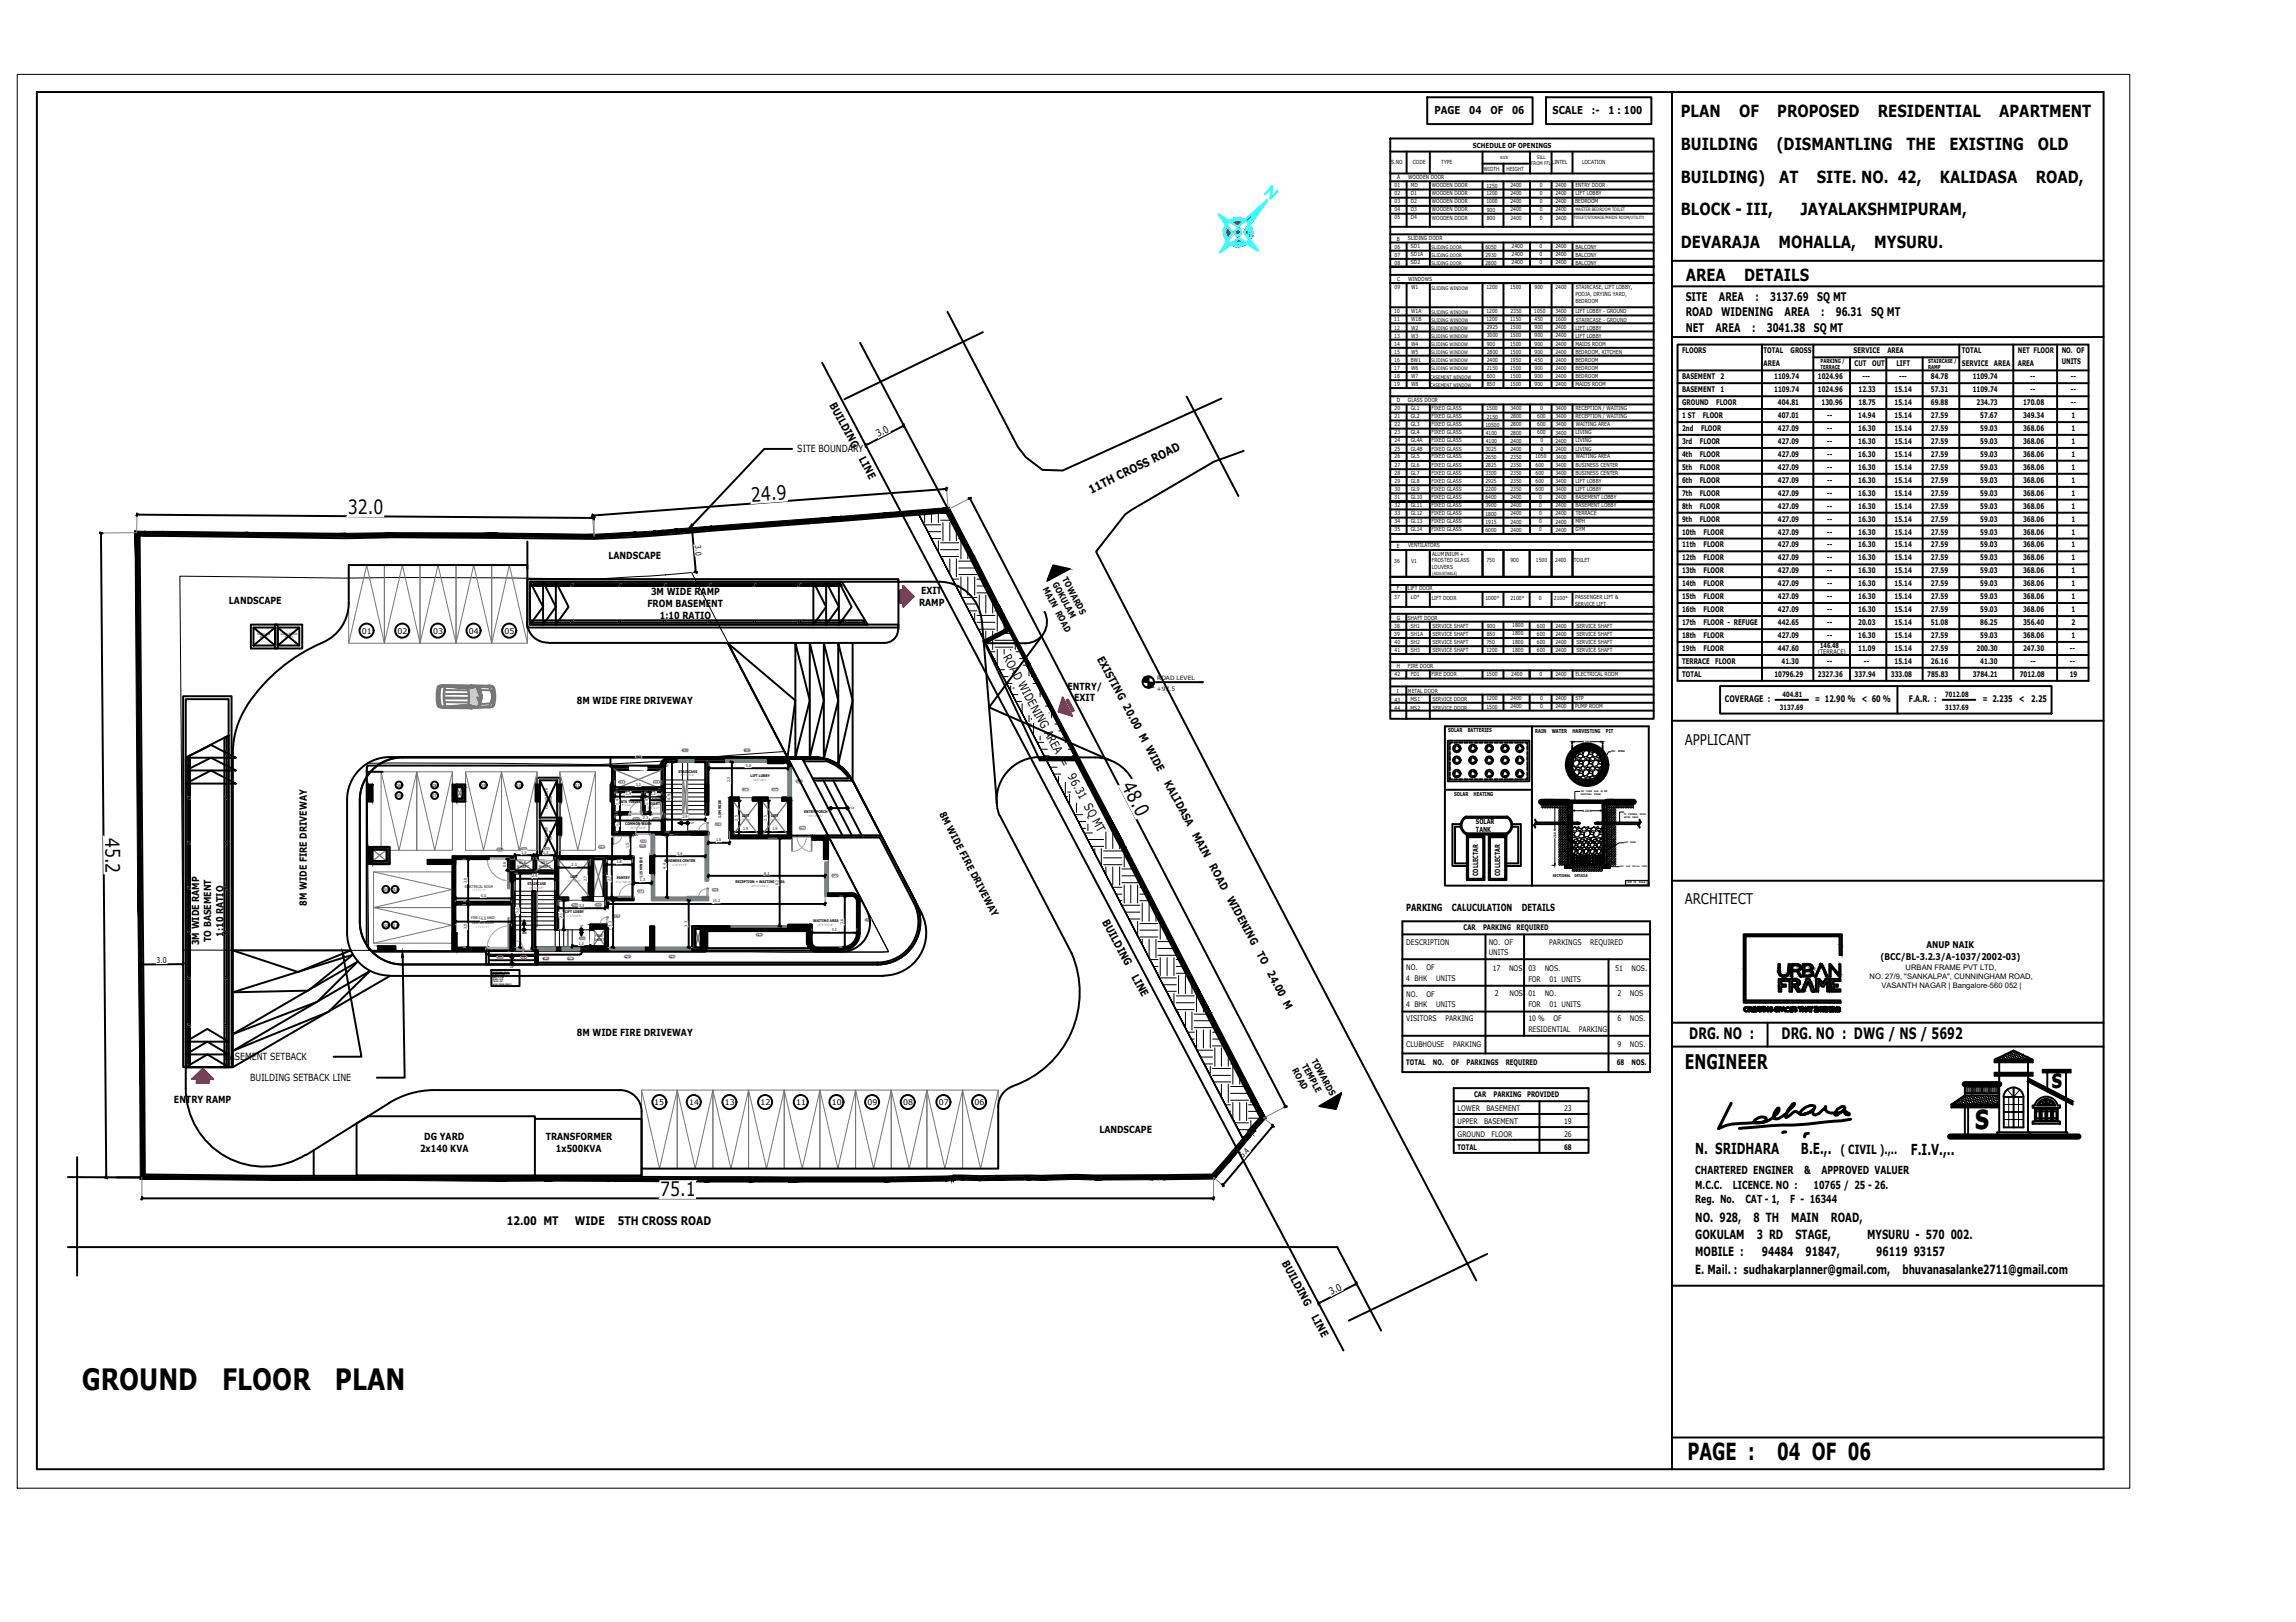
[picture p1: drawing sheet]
<svg xmlns="http://www.w3.org/2000/svg" width="297mm" height="210mm" viewBox="0 0 297 210" stroke-linecap="round" stroke-linejoin="round" font-family="sans-serif">
<defs><g id="words">
<text font-size="4.5" x="255.5" y="146.1">s</text>
<text font-size="4.4" fill="#0ff" x="162.6" y="26.8">N</text>
<g font-size="3.8">
<text x="10.6" y="179.9">GROUND</text>
<text x="28.7" y="179.9">FLOOR</text>
<text x="43.3" y="179.9">PLAN</text>
</g>
<text font-size="3.4" x="265.4" y="140.8">s</text>
<g font-size="3">
<text x="218.3" y="189">PAGE :</text>
<text x="229.9" y="189">04 OF 06</text>
</g>
<text font-size="2.6" x="218" y="138.4">ENGINEER</text>
<g font-size="2.5">
<text x="97.2" y="65" transform="rotate(-4 97.2 65)">24.9</text>
<text x="45" y="66.6">32.0</text>
<text x="145.1" y="101.7" transform="rotate(63 145.1 101.7)">48.0</text>
<text x="13.6" y="108.4" transform="rotate(89 13.6 108.4)">45.2</text>
<text x="85.4" y="154.8">75.1</text>
</g>
<g font-size="2.2">
<text x="217.5" y="15.2">PLAN</text>
<text x="225" y="15.2">OF</text>
<text x="229.9" y="15.2">PROPOSED</text>
<text x="242.9" y="15.2">RESIDENTIAL</text>
<text x="258.6" y="15.2">APARTMENT</text>
<text x="217.5" y="19.4">BUILDING</text>
<text x="217.5" y="23.6">BUILDING)</text>
<text x="229.8" y="19.4">(DISMANTLING</text>
<text x="230.2" y="23.6">AT</text>
<text x="235" y="23.6">SITE. NO. 42,</text>
<text x="246.6" y="19.4">THE</text>
<text x="250.9" y="23.6">KALIDASA</text>
<text x="252.2" y="19.4">EXISTING</text>
<text x="263.4" y="23.6">ROAD,</text>
<text x="263.6" y="19.4">OLD</text>
<text x="217.5" y="27.9">BLOCK - III,</text>
<text x="232.9" y="27.9">JAYALAKSHMIPURAM,</text>
<text x="217.5" y="32.1">DEVARAJA</text>
<text x="230.1" y="32.1">MOHALLA,</text>
<text x="242.5" y="32.1">MYSURU.</text>
<text x="218.1" y="36.3">AREA</text>
<text x="225.7" y="36.3">DETAILS</text>
</g>
<g font-size="2">
<text x="218.6" y="134.5">DRG. NO :</text>
<text x="230.5" y="134.5">DRG. NO : DWG / NS / 5692</text>
<text x="219.3" y="149.3">N. SRIDHARA</text>
<text x="233" y="149.3">B.E.,.</text>
<text x="247.2" y="149.5">F.I.V.,..</text>
</g>
<g font-size="1.9">
<text x="218" y="96.4">APPLICANT</text>
<text x="218" y="117">ARCHITECT</text>
</g>
<g font-size="1.6">
<text x="238.1" y="149.3">( CIVIL ).,..</text>
<text x="219.3" y="158.2">NO. 928,</text>
<text x="219.3" y="160.3">GOKULAM</text>
<text x="226.9" y="158.2">8 TH</text>
<text x="227.3" y="160.3">3 RD</text>
<text x="231.7" y="158.2">MAIN</text>
<text x="232.3" y="160.3">STAGE,</text>
<text x="236.9" y="158.2">ROAD,</text>
<text x="241.6" y="160.3">MYSURU - 570 002.</text>
<text x="219.3" y="162.5">MOBILE :</text>
<text x="219.3" y="164.8">E. Mail. : sudhakarplanner@gmail.com,</text>
<text x="228" y="162.5">94484</text>
<text x="233.6" y="162.5">91847,</text>
<text x="242.7" y="162.5">96119 93157</text>
<text x="246.1" y="164.8">bhuvanasalanke2711@gmail.com</text>
</g>
<g font-size="1.5">
<text x="218.1" y="38.9">SITE</text>
<text x="218.1" y="41">ROAD</text>
<text x="222.4" y="38.9">AREA</text>
<text x="222.7" y="41">WIDENING</text>
<text x="227.1" y="38.9">:</text>
<text x="229" y="38.9">3137.69</text>
<text x="230.9" y="41">AREA</text>
<text x="235.1" y="38.9">SQ MT</text>
<text x="235.6" y="41">:</text>
<text x="237.5" y="41">96.31</text>
<text x="242.1" y="41">SQ MT</text>
<text x="218.1" y="43">NET</text>
<text x="221.9" y="43">AREA</text>
<text x="226.7" y="43">:</text>
<text x="228.6" y="43">3041.38</text>
<text x="234.7" y="43">SQ MT</text>
<text x="141.2" y="63.9" transform="rotate(-26 141.2 63.9)">11TH CROSS ROAD</text>
<text x="129.7" y="85" transform="rotate(62 129.7 85)">ROAD WIDENING AREA = 96.31 SQ MT</text>
<text x="65.6" y="158.5">12.00 MT</text>
<text x="74.4" y="158.5">WIDE</text>
<text x="79.9" y="158.5">5TH CROSS ROAD</text>
</g>
<g font-size="1.4">
<text x="185.6" y="14.7">PAGE</text>
<text x="190.1" y="14.7">04</text>
<text x="192.8" y="14.7">OF</text>
<text x="195.6" y="14.7">06</text>
<text x="200.9" y="14.7">SCALE</text>
<text x="205.9" y="14.7">:-</text>
<text x="208.1" y="14.7">1 : 100</text>
<text x="107.3" y="52.4" transform="rotate(62 107.3 52.4)">BUILDING</text>
<text x="111.1" y="59.4" transform="rotate(62 111.1 59.4)">LINE</text>
<text x="141.9" y="85.2" transform="rotate(62 141.9 85.2)">EXISTING 20.00 M WIDE</text>
<text x="150.6" y="101.3" transform="rotate(62 150.6 101.3)">KALIDASA MAIN ROAD WIDENING TO 24.00 M</text>
<text x="142.6" y="119.4" transform="rotate(62 142.6 119.4)">BUILDING</text>
<text x="146.4" y="126.4" transform="rotate(62 146.4 126.4)">LINE</text>
<text x="219.3" y="151.9">CHARTERED ENGINER</text>
<text x="219.3" y="153.9">M.C.C.</text>
<text x="219.3" y="155.7">Reg. No.</text>
<text x="224.2" y="153.9">LICENCE. NO :</text>
<text x="225.8" y="155.7">CAT - 1,</text>
<text x="231.6" y="155.7">F - 16344</text>
<text x="233.4" y="151.9">&amp;</text>
<text x="234.6" y="153.9">10765 / 25 - 26.</text>
<text x="235.7" y="151.9">APPROVED VALUER</text>
<text x="165.8" y="163.4" transform="rotate(62 165.8 163.4)">BUILDING</text>
<text x="169.6" y="170.5" transform="rotate(62 169.6 170.5)">LINE</text>
</g>
<g font-size="1.3">
<text x="103.2" y="58.5">SITE BOUNDARY</text>
<text x="113.6" y="56.6" transform="rotate(-27 113.6 56.6)">3.0</text>
<text x="78.7" y="72.4">LANDSCAPE</text>
<text x="84.2" y="77">3M WIDE RAMP</text>
<text x="119.2" y="76.9">EXIT</text>
<text x="29.6" y="78.2">LANDSCAPE</text>
<text x="83.8" y="78.6">FROM BASEMENT</text>
<text x="85.4" y="80.2">1:10 RATIO</text>
<text x="118.9" y="78.4">RAMP</text>
<text x="138.1" y="89.3">ENTRY/</text>
<text x="74.6" y="91.1">8M WIDE FIRE DRIVEWAY</text>
<text x="139" y="90.8">EXIT</text>
<text x="121.5" y="105.4" transform="rotate(62 121.5 105.4)">8M WIDE FIRE DRIVEWAY</text>
<text x="39.7" y="117.2" transform="rotate(-90 39.7 117.2)">8M WIDE FIRE DRIVEWAY</text>
<text x="181.9" y="118">PARKING</text>
<text x="187.8" y="118">CALUCULATION</text>
<text x="196.9" y="118">DETAILS</text>
<text x="25.8" y="122.3" transform="rotate(-90 25.8 122.3)">3M WIDE RAMP</text>
<text x="27.3" y="121.9" transform="rotate(-90 27.3 121.9)">TO BASEMENT</text>
<text x="28.9" y="121.2" transform="rotate(-90 28.9 121.2)">1:10 RATIO</text>
<text x="29" y="137.2">BASEMENT SETBACK</text>
<text x="74.6" y="134">8M WIDE FIRE DRIVEWAY</text>
<text x="22.5" y="142.8">ENTRY RAMP</text>
<text x="32.4" y="139.9">BUILDING SETBACK LINE</text>
<text x="54.3" y="149.1">2x140 KVA</text>
<text x="54.9" y="147.5">DG YARD</text>
<text x="70.6" y="147.5">TRANSFORMER</text>
<text x="71.9" y="149.1">1x500KVA</text>
<text x="142.2" y="146.6">LANDSCAPE</text>
<text x="172.2" y="167.6" transform="rotate(-27 172.2 167.6)">3.0</text>
</g>
<g font-size="1.2">
<text x="223.2" y="90.9">COVERAGE :</text>
<text x="234.8" y="90.9">= 12.90 %</text>
<text x="240.9" y="90.9">&lt; 60 %</text>
<text x="247" y="90.9">F.A.R. :</text>
<text x="256.5" y="90.9">= 2.235</text>
<text x="261.2" y="90.9">&lt;</text>
<text x="262.8" y="90.9">2.25</text>
<text x="243.3" y="124.2">(BCC/BL-3.2.3/A-1037/2002-03)</text>
<text x="249.2" y="122.7">ANUP NAIK</text>
</g>
<g font-size="1.1">
<text x="134.9" y="76.2" transform="rotate(62 134.9 76.2)">MAIN ROAD</text>
<text x="136.1" y="75.6" transform="rotate(62 136.1 75.6)">GOKULAM</text>
<text x="137.4" y="74.9" transform="rotate(62 137.4 74.9)">TOWARDS</text>
<text x="168.4" y="137.9" transform="rotate(61 168.4 137.9)">TEMPLE</text>
<text x="169.6" y="137.3" transform="rotate(62 169.6 137.3)">TOWARDS</text>
<text x="167.1" y="138.5" transform="rotate(61 167.1 138.5)">ROAD</text>
</g>
<g font-size="1">
<text x="217.6" y="45.7">FLOORS</text>
<text x="228.2" y="45.7">TOTAL</text>
<text x="228.2" y="47.4">AREA</text>
<text x="231.7" y="45.7">GROSS</text>
<text x="239.8" y="45.7">SERVICE</text>
<text x="239.9" y="47.4">CUT</text>
<text x="242.2" y="47.4">OUT</text>
<text x="244.2" y="45.7">AREA</text>
<text x="245.3" y="47.4">LIFT</text>
<text x="253.8" y="47.4">SERVICE</text>
<text x="253.8" y="45.7">TOTAL</text>
<text x="258" y="47.4">AREA</text>
<text x="261.1" y="47.4">AREA</text>
<text x="261.1" y="45.7">NET FLOOR</text>
<text x="266.7" y="45.7">NO. OF</text>
<text x="266.7" y="47.1">UNITS</text>
<text x="217.6" y="52.4">GROUND</text>
<text x="217.6" y="50.8">BASEMENT</text>
<text x="217.6" y="49.1">BASEMENT</text>
<text x="222" y="52.4">FLOOR</text>
<text x="222.6" y="50.8">1</text>
<text x="222.6" y="49.1">2</text>
<text x="229.5" y="49.1">1109.74</text>
<text x="229.5" y="50.8">1109.74</text>
<text x="230" y="52.4">404.81</text>
<text x="235.2" y="50.8">1024.96</text>
<text x="235.2" y="49.1">1024.96</text>
<text x="235.7" y="52.4">130.96</text>
<text x="240.4" y="52.4">18.75</text>
<text x="240.4" y="50.8">12.33</text>
<text x="240.9" y="49.1">---</text>
<text x="245.1" y="52.4">15.14</text>
<text x="245.1" y="50.8">15.14</text>
<text x="245.7" y="49.1">---</text>
<text x="249.8" y="52.4">69.88</text>
<text x="249.8" y="50.8">57.31</text>
<text x="249.8" y="49.1">84.78</text>
<text x="255.2" y="50.8">1109.74</text>
<text x="255.2" y="49.1">1109.74</text>
<text x="255.7" y="52.4">234.73</text>
<text x="261.7" y="52.4">170.08</text>
<text x="262.7" y="49.1">--</text>
<text x="262.7" y="50.8">--</text>
<text x="267.9" y="49.1">--</text>
<text x="267.9" y="50.8">--</text>
<text x="267.9" y="52.4">--</text>
<text x="217.6" y="54.1">1 ST</text>
<text x="217.6" y="55.8">2nd</text>
<text x="217.6" y="57.5">3rd</text>
<text x="217.6" y="59.2">4th</text>
<text x="219.9" y="59.2">FLOOR</text>
<text x="219.9" y="57.5">FLOOR</text>
<text x="220.1" y="55.8">FLOOR</text>
<text x="220.3" y="54.1">FLOOR</text>
<text x="230" y="54.1">407.01</text>
<text x="230" y="55.8">427.09</text>
<text x="230" y="57.5">427.09</text>
<text x="230" y="59.2">427.09</text>
<text x="236.4" y="54.1">--</text>
<text x="236.4" y="55.8">--</text>
<text x="236.4" y="57.5">--</text>
<text x="236.4" y="59.2">--</text>
<text x="240.4" y="54.1">14.94</text>
<text x="240.4" y="55.8">16.30</text>
<text x="240.4" y="57.5">16.30</text>
<text x="240.4" y="59.2">16.30</text>
<text x="245.1" y="54.1">15.14</text>
<text x="245.1" y="55.8">15.14</text>
<text x="245.1" y="57.5">15.14</text>
<text x="245.1" y="59.2">15.14</text>
<text x="249.8" y="54.1">27.59</text>
<text x="249.8" y="55.8">27.59</text>
<text x="249.8" y="57.5">27.59</text>
<text x="249.8" y="59.2">27.59</text>
<text x="256.2" y="54.1">57.67</text>
<text x="256.2" y="55.8">59.03</text>
<text x="256.2" y="57.5">59.03</text>
<text x="256.2" y="59.2">59.03</text>
<text x="261.7" y="54.1">349.34</text>
<text x="261.7" y="55.8">368.06</text>
<text x="261.7" y="57.5">368.06</text>
<text x="261.7" y="59.2">368.06</text>
<text x="268" y="54.1">1</text>
<text x="268" y="55.8">1</text>
<text x="268" y="57.5">1</text>
<text x="268" y="59.2">1</text>
<text x="217.6" y="60.8">5th</text>
<text x="217.6" y="62.5">6th</text>
<text x="217.6" y="64.1">7th</text>
<text x="217.6" y="65.8">8th</text>
<text x="219.9" y="60.8">FLOOR</text>
<text x="219.9" y="62.5">FLOOR</text>
<text x="219.9" y="64.1">FLOOR</text>
<text x="219.9" y="65.8">FLOOR</text>
<text x="230" y="60.8">427.09</text>
<text x="230" y="62.5">427.09</text>
<text x="230" y="64.1">427.09</text>
<text x="230" y="65.8">427.09</text>
<text x="236.4" y="60.8">--</text>
<text x="236.4" y="62.5">--</text>
<text x="236.4" y="64.1">--</text>
<text x="236.4" y="65.8">--</text>
<text x="240.4" y="60.8">16.30</text>
<text x="240.4" y="62.5">16.30</text>
<text x="240.4" y="64.1">16.30</text>
<text x="240.4" y="65.8">16.30</text>
<text x="245.1" y="60.8">15.14</text>
<text x="245.1" y="62.5">15.14</text>
<text x="245.1" y="64.1">15.14</text>
<text x="245.1" y="65.8">15.14</text>
<text x="249.8" y="60.8">27.59</text>
<text x="249.8" y="62.5">27.59</text>
<text x="249.8" y="64.1">27.59</text>
<text x="249.8" y="65.8">27.59</text>
<text x="256.2" y="60.8">59.03</text>
<text x="256.2" y="62.5">59.03</text>
<text x="256.2" y="64.1">59.03</text>
<text x="256.2" y="65.8">59.03</text>
<text x="261.7" y="60.8">368.06</text>
<text x="261.7" y="62.5">368.06</text>
<text x="261.7" y="64.1">368.06</text>
<text x="261.7" y="65.8">368.06</text>
<text x="268" y="60.8">1</text>
<text x="268" y="62.5">1</text>
<text x="268" y="64.1">1</text>
<text x="268" y="65.8">1</text>
<text x="89.9" y="70.6" transform="rotate(86 89.9 70.6)">3.0</text>
<text x="217.6" y="67.5">9th</text>
<text x="217.6" y="69.2">10th</text>
<text x="217.6" y="70.8">11th</text>
<text x="219.9" y="67.5">FLOOR</text>
<text x="220.4" y="69.2">FLOOR</text>
<text x="220.4" y="70.8">FLOOR</text>
<text x="230" y="67.5">427.09</text>
<text x="230" y="69.2">427.09</text>
<text x="230" y="70.8">427.09</text>
<text x="236.4" y="67.5">--</text>
<text x="236.4" y="69.2">--</text>
<text x="236.4" y="70.8">--</text>
<text x="240.4" y="67.5">16.30</text>
<text x="240.4" y="69.2">16.30</text>
<text x="240.4" y="70.8">16.30</text>
<text x="245.1" y="67.5">15.14</text>
<text x="245.1" y="69.2">15.14</text>
<text x="245.1" y="70.8">15.14</text>
<text x="249.8" y="67.5">27.59</text>
<text x="249.8" y="69.2">27.59</text>
<text x="249.8" y="70.8">27.59</text>
<text x="256.2" y="67.5">59.03</text>
<text x="256.2" y="69.2">59.03</text>
<text x="256.2" y="70.8">59.03</text>
<text x="261.7" y="67.5">368.06</text>
<text x="261.7" y="69.2">368.06</text>
<text x="261.7" y="70.8">368.06</text>
<text x="268" y="67.5">1</text>
<text x="268" y="69.2">1</text>
<text x="268" y="70.8">1</text>
<text x="217.6" y="74.2">13th</text>
<text x="217.6" y="75.9">14th</text>
<text x="217.6" y="72.5">12th</text>
<text x="217.6" y="77.5">15th</text>
<text x="220.4" y="74.2">FLOOR</text>
<text x="220.4" y="75.9">FLOOR</text>
<text x="220.4" y="72.5">FLOOR</text>
<text x="220.4" y="77.5">FLOOR</text>
<text x="230" y="72.5">427.09</text>
<text x="230" y="74.2">427.09</text>
<text x="230" y="75.9">427.09</text>
<text x="230" y="77.5">427.09</text>
<text x="236.4" y="72.5">--</text>
<text x="236.4" y="74.2">--</text>
<text x="236.4" y="75.9">--</text>
<text x="236.4" y="77.5">--</text>
<text x="240.4" y="72.5">16.30</text>
<text x="240.4" y="74.2">16.30</text>
<text x="240.4" y="75.9">16.30</text>
<text x="240.4" y="77.5">16.30</text>
<text x="245.1" y="72.5">15.14</text>
<text x="245.1" y="74.2">15.14</text>
<text x="245.1" y="75.9">15.14</text>
<text x="245.1" y="77.5">15.14</text>
<text x="249.8" y="72.5">27.59</text>
<text x="249.8" y="74.2">27.59</text>
<text x="249.8" y="75.9">27.59</text>
<text x="249.8" y="77.5">27.59</text>
<text x="256.2" y="72.5">59.03</text>
<text x="256.2" y="74.2">59.03</text>
<text x="256.2" y="75.9">59.03</text>
<text x="256.2" y="77.5">59.03</text>
<text x="261.7" y="72.5">368.06</text>
<text x="261.7" y="74.2">368.06</text>
<text x="261.7" y="75.9">368.06</text>
<text x="261.7" y="77.5">368.06</text>
<text x="268" y="72.5">1</text>
<text x="268" y="74.2">1</text>
<text x="268" y="75.9">1</text>
<text x="268" y="77.5">1</text>
<text x="46.8" y="82">01</text>
<text x="51.4" y="82">02</text>
<text x="56" y="82">03</text>
<text x="60.6" y="82">04</text>
<text x="65.3" y="82">05</text>
<text x="217.6" y="79.2">16th</text>
<text x="217.6" y="80.9">17th</text>
<text x="217.6" y="82.6">18th</text>
<text x="220.4" y="79.2">FLOOR</text>
<text x="220.4" y="80.9">FLOOR - REFUGE</text>
<text x="220.4" y="82.6">FLOOR</text>
<text x="230" y="80.9">442.65</text>
<text x="230" y="82.6">427.09</text>
<text x="230" y="79.2">427.09</text>
<text x="236.4" y="79.2">--</text>
<text x="236.4" y="80.9">--</text>
<text x="236.4" y="82.6">--</text>
<text x="240.4" y="80.9">20.03</text>
<text x="240.4" y="82.6">16.30</text>
<text x="240.4" y="79.2">16.30</text>
<text x="245.1" y="79.2">15.14</text>
<text x="245.1" y="80.9">15.14</text>
<text x="245.1" y="82.6">15.14</text>
<text x="249.8" y="79.2">27.59</text>
<text x="249.8" y="80.9">51.08</text>
<text x="249.8" y="82.6">27.59</text>
<text x="256.2" y="80.9">86.25</text>
<text x="256.2" y="82.6">59.03</text>
<text x="256.2" y="79.2">59.03</text>
<text x="261.7" y="80.9">356.40</text>
<text x="261.7" y="82.6">368.06</text>
<text x="261.7" y="79.2">368.06</text>
<text x="268" y="79.2">1</text>
<text x="268" y="80.9">2</text>
<text x="268" y="82.6">1</text>
<text x="217.6" y="87.6">TOTAL</text>
<text x="217.6" y="84.3">19th</text>
<text x="217.6" y="85.9">TERRACE</text>
<text x="220.4" y="84.3">FLOOR</text>
<text x="221.9" y="85.9">FLOOR</text>
<text x="229.6" y="87.6">10796.29</text>
<text x="230" y="84.2">447.60</text>
<text x="230.5" y="85.9">41.30</text>
<text x="235.2" y="87.6">2327.36</text>
<text x="236.4" y="85.9">--</text>
<text x="239.9" y="87.6">337.94</text>
<text x="240.4" y="84.3">11.09</text>
<text x="241.1" y="85.9">--</text>
<text x="244.6" y="87.6">333.08</text>
<text x="245.1" y="84.3">15.14</text>
<text x="245.1" y="85.9">15.14</text>
<text x="249.3" y="87.6">785.83</text>
<text x="249.8" y="85.9">26.16</text>
<text x="249.8" y="84.3">27.59</text>
<text x="255.2" y="87.6">3784.21</text>
<text x="255.7" y="84.3">200.30</text>
<text x="256.2" y="85.9">41.30</text>
<text x="261.3" y="87.6">7012.08</text>
<text x="261.7" y="84.3">247.30</text>
<text x="262.7" y="85.9">--</text>
<text x="267.8" y="87.6">19</text>
<text x="267.8" y="85.9">--</text>
<text x="267.8" y="84.3">--</text>
<text x="20.3" y="124.6" transform="rotate(-2 20.3 124.6)">3.0</text>
<text x="181.9" y="122.2">DESCRIPTION</text>
<text x="181.9" y="125.5">NO.</text>
<text x="184.5" y="125.5">OF</text>
<text x="189.3" y="120.3">CAR</text>
<text x="191.9" y="120.3">PARKING</text>
<text x="192.6" y="122.2">NO. OF</text>
<text x="192.6" y="123.6">UNITS</text>
<text x="193.1" y="125.7">17</text>
<text x="195.2" y="125.7">NOS</text>
<text x="196.2" y="120.3">REQUIRED</text>
<text x="197.7" y="125.6">03</text>
<text x="199.8" y="125.6">NOS.</text>
<text x="200.4" y="122.2">PARKINGS</text>
<text x="205.7" y="122.2">REQUIRED</text>
<text x="209" y="125.7">51</text>
<text x="211.1" y="125.7">NOS.</text>
<text x="246.5" y="125.5">URBAN FRAME PVT LTD,</text>
<text x="181.9" y="126.9">4 BHK</text>
<text x="181.9" y="129">NO.</text>
<text x="181.9" y="130.4">4 BHK</text>
<text x="184.5" y="129">OF</text>
<text x="185.8" y="126.9">UNITS</text>
<text x="185.8" y="130.4">UNITS</text>
<text x="193.4" y="128.9">2</text>
<text x="195.3" y="128.9">NOS</text>
<text x="197.7" y="127.1">FOR</text>
<text x="197.7" y="128.9">01</text>
<text x="197.7" y="130.3">FOR</text>
<text x="199.8" y="128.9">NO.</text>
<text x="200.5" y="127.1">01 UNITS</text>
<text x="200.5" y="130.3">01 UNITS</text>
<text x="209.2" y="128.9">2</text>
<text x="210.9" y="128.9">NOS</text>
<text x="241.9" y="126.7">NO. 27/9, &quot;SANKALPA&quot;, CUNNINGHAM ROAD,</text>
<text x="243.4" y="127.9">VASANTH NAGAR | Bangalore-560 052 |</text>
<text x="181.9" y="132.1">VISITORS</text>
<text x="181.9" y="135.4">CLUBHOUSE</text>
<text x="181.9" y="137.8">TOTAL</text>
<text x="185.4" y="137.8">NO.</text>
<text x="187" y="132.1">PARKING</text>
<text x="187.8" y="137.8">OF</text>
<text x="188" y="135.4">PARKING</text>
<text x="189.7" y="137.8">PARKINGS</text>
<text x="194.8" y="137.8">REQUIRED</text>
<text x="197.7" y="132.1">10 %</text>
<text x="197.7" y="133.5">RESIDENTIAL</text>
<text x="201" y="132.1">OF</text>
<text x="204.3" y="133.5">PARKING</text>
<text x="209.2" y="137.8">68</text>
<text x="209.2" y="132.1">6</text>
<text x="209.2" y="135.4">9</text>
<text x="210.9" y="132.1">NOS.</text>
<text x="210.9" y="135.4">NOS.</text>
<text x="211.1" y="137.8">NOS.</text>
<text x="84.7" y="143">15</text>
<text x="89.1" y="143">14</text>
<text x="93.8" y="143">13</text>
<text x="98.4" y="143">12</text>
<text x="103" y="143">11</text>
<text x="107.6" y="143">10</text>
<text x="112.2" y="143">09</text>
<text x="116.8" y="143">08</text>
<text x="121.4" y="143">07</text>
<text x="126.1" y="143">06</text>
<text x="188.6" y="143.8">LOWER</text>
<text x="190.7" y="141.9">CAR</text>
<text x="192.3" y="143.8">BASEMENT</text>
<text x="193.2" y="141.9">PARKING</text>
<text x="197.6" y="141.9">PROVIDED</text>
<text x="202.3" y="143.8">23</text>
<text x="160.9" y="149.9" transform="rotate(-50 160.9 149.9)">5.4</text>
<text x="188.6" y="145.5">UPPER</text>
<text x="188.6" y="147.2">GROUND</text>
<text x="188.6" y="148.8">TOTAL</text>
<text x="192" y="145.5">BASEMENT</text>
<text x="193" y="147.2">FLOOR</text>
<text x="202.3" y="145.5">19</text>
<text x="202.3" y="147.2">26</text>
<text x="202.3" y="148.8">68</text>
</g>
<g font-size=".9">
<text x="190.6" y="19.1">SCHEDULE OF OPENINGS</text>
<text x="235.5" y="83.9">146.48</text>
<text x="230.3" y="91.8">3137.69</text>
<text x="230.6" y="90.2">404.81</text>
<text x="251.7" y="90.2">7012.08</text>
<text x="251.7" y="91.8">3137.69</text>
<text x="191" y="106.6">SOLAR</text>
<text x="191" y="107.7">TANK</text>
<text x="191.2" y="113.4" transform="rotate(-90 191.2 113.4)">COLLECTAR</text>
<text x="194.1" y="113.4" transform="rotate(-90 194.1 113.4)">COLLECTAR</text>
</g>
<g font-size=".8">
<text x="149.7" y="89.4">+97.5</text>
<text x="149.7" y="88">ROAD LEVEL</text>
<text x="235.2" y="84.6">(TERRACE)</text>
</g>
<g font-size=".7">
<text x="180" y="21.3">S.NO</text>
<text x="180.7" y="23.2">A</text>
<text x="182.2" y="23.2">WOODEN DOOR</text>
<text x="182.8" y="21.3">CODE</text>
<text x="186.5" y="21.3">TYPE</text>
<text x="192" y="22.1">WIDTH</text>
<text x="194.9" y="22.1">HEIGHT</text>
<text x="200.8" y="21.3">LINTEL</text>
<text x="204.7" y="21.3">LOCATION</text>
<text x="180.4" y="28.3">05</text>
<text x="180.4" y="24.2">01</text>
<text x="180.4" y="26.3">03</text>
<text x="180.4" y="27.4">04</text>
<text x="180.4" y="25.2">02</text>
<text x="182.5" y="28.4">D4</text>
<text x="182.5" y="26.3">D2</text>
<text x="182.5" y="27.4">D3</text>
<text x="182.5" y="25.2">D1</text>
<text x="182.5" y="24.2">MD</text>
<text x="185.2" y="26.3">WOODEN DOOR</text>
<text x="185.2" y="28.5">WOODEN DOOR</text>
<text x="185.2" y="24.2">WOODEN DOOR</text>
<text x="185.2" y="27.4">WOODEN DOOR</text>
<text x="185.2" y="25.2">WOODEN DOOR</text>
<text x="192.3" y="26.3">1000</text>
<text x="192.3" y="25.3">1200</text>
<text x="192.3" y="24.3">1250</text>
<text x="192.3" y="28.4">800</text>
<text x="192.3" y="27.4">900</text>
<text x="195.4" y="28.4">2400</text>
<text x="195.4" y="26.3">2400</text>
<text x="195.4" y="27.4">2400</text>
<text x="195.4" y="25.2">2400</text>
<text x="195.4" y="24.2">2400</text>
<text x="199.2" y="26.3">0</text>
<text x="199.2" y="28.4">0</text>
<text x="199.2" y="27.4">0</text>
<text x="199.2" y="24.2">0</text>
<text x="199.2" y="25.2">0</text>
<text x="201.2" y="26.3">2400</text>
<text x="201.2" y="28.4">2400</text>
<text x="201.2" y="27.4">2400</text>
<text x="201.2" y="24.2">2400</text>
<text x="201.2" y="25.2">2400</text>
<text x="203.8" y="26.3">BEDROOM</text>
<text x="203.8" y="25.2">LIFT LOBBY</text>
<text x="203.8" y="24.2">ENTRY DOOR</text>
<text x="180.4" y="32.2">06</text>
<text x="180.4" y="34.3">08</text>
<text x="180.4" y="33.2">07</text>
<text x="180.7" y="31.1">B</text>
<text x="182.1" y="31.1">SLIDING DOOR</text>
<text x="182.5" y="32.1">SD1</text>
<text x="182.5" y="34.2">SD2</text>
<text x="182.5" y="33.2">SD1A</text>
<text x="192.2" y="32.2">6050</text>
<text x="192.2" y="34.3">2800</text>
<text x="192.2" y="33.3">2930</text>
<text x="195.6" y="32.1">2400</text>
<text x="195.6" y="34.2">2400</text>
<text x="195.6" y="33.2">2400</text>
<text x="199.2" y="34.2">0</text>
<text x="199.2" y="32.1">0</text>
<text x="199.2" y="33.2">0</text>
<text x="201.2" y="34.2">2400</text>
<text x="201.2" y="32.1">2400</text>
<text x="201.2" y="33.2">2400</text>
<text x="203.8" y="32.2">BALCONY</text>
<text x="203.8" y="34.3">BALCONY</text>
<text x="203.8" y="33.2">BALCONY</text>
<text x="180.4" y="40.5">10</text>
<text x="180.4" y="41.6">11</text>
<text x="180.4" y="37.4">09</text>
<text x="180.7" y="36.3">C</text>
<text x="182.2" y="36.4">WINDOWS</text>
<text x="182.6" y="40.5">W1A</text>
<text x="182.6" y="41.6">W1B</text>
<text x="182.6" y="37.4">W1</text>
<text x="192.3" y="41.6">1200</text>
<text x="192.3" y="40.5">1200</text>
<text x="192.3" y="37.4">1200</text>
<text x="195.4" y="41.6">1150</text>
<text x="195.4" y="37.4">1500</text>
<text x="195.4" y="40.5">2350</text>
<text x="198.5" y="40.5">1050</text>
<text x="198.5" y="41.6">450</text>
<text x="198.5" y="37.4">900</text>
<text x="201.2" y="41.6">1600</text>
<text x="201.2" y="37.4">2400</text>
<text x="201.2" y="40.5">3400</text>
<text x="203.8" y="40.6">LIFT LOBBY - GROUND</text>
<text x="203.8" y="38.3">POOJA, DRYING YARD,</text>
<text x="203.8" y="39.2">BEDROOM</text>
<text x="203.9" y="41.6">STAIRCASE - GROUND</text>
<text x="203.9" y="37.4">STAIRCASE, LIFT LOBBY,</text>
<text x="180.4" y="45.8">15</text>
<text x="180.4" y="46.8">16</text>
<text x="180.4" y="42.6">12</text>
<text x="180.4" y="43.7">13</text>
<text x="180.4" y="44.8">14</text>
<text x="180.4" y="47.9">17</text>
<text x="182.5" y="46.8">BW1</text>
<text x="182.6" y="45.8">W5</text>
<text x="182.6" y="42.6">W2</text>
<text x="182.6" y="44.7">W4</text>
<text x="182.6" y="43.7">W3</text>
<text x="182.6" y="47.9">W6</text>
<text x="192.3" y="45.8">2800</text>
<text x="192.3" y="46.8">2400</text>
<text x="192.3" y="42.6">2925</text>
<text x="192.3" y="44.7">900</text>
<text x="192.3" y="43.7">3000</text>
<text x="192.3" y="47.9">2150</text>
<text x="195.4" y="45.8">1500</text>
<text x="195.4" y="46.8">1950</text>
<text x="195.4" y="42.6">1500</text>
<text x="195.4" y="43.7">1500</text>
<text x="195.4" y="44.7">1500</text>
<text x="195.4" y="47.9">1500</text>
<text x="198.5" y="45.8">900</text>
<text x="198.5" y="46.8">450</text>
<text x="198.5" y="42.6">900</text>
<text x="198.5" y="44.7">900</text>
<text x="198.5" y="43.7">900</text>
<text x="198.5" y="47.9">900</text>
<text x="201.2" y="45.8">2400</text>
<text x="201.2" y="46.8">2400</text>
<text x="201.2" y="42.6">2400</text>
<text x="201.2" y="43.7">2400</text>
<text x="201.2" y="44.7">2400</text>
<text x="201.2" y="47.9">2400</text>
<text x="203.8" y="45.8">BEDROOM, KITCHEN</text>
<text x="203.8" y="46.9">BEDROOM</text>
<text x="203.8" y="42.7">LIFT LOBBY</text>
<text x="203.8" y="43.7">LIFT LOBBY</text>
<text x="203.8" y="44.8">MAIDS ROOM</text>
<text x="203.8" y="47.9">BEDROOM</text>
<text x="235.5" y="47">PARKING /</text>
<text x="235.5" y="47.7">TERRACE</text>
<text x="249.5" y="47">STAIRCASE /</text>
<text x="249.5" y="47.7">RAMP</text>
<text x="180.4" y="49">18</text>
<text x="180.4" y="50">19</text>
<text x="180.4" y="53.1">20</text>
<text x="180.7" y="52.1">D</text>
<text x="182.1" y="52">GLASS DOOR</text>
<text x="182.5" y="53.1">GL1</text>
<text x="182.6" y="48.9">W7</text>
<text x="182.6" y="50">W8</text>
<text x="185.2" y="53.1">FIXED GLASS</text>
<text x="192.3" y="53.1">1500</text>
<text x="192.3" y="48.9">600</text>
<text x="192.3" y="50">850</text>
<text x="195.4" y="48.9">1500</text>
<text x="195.4" y="50">1500</text>
<text x="195.4" y="53.1">3400</text>
<text x="198.5" y="48.9">900</text>
<text x="198.5" y="50">900</text>
<text x="199.2" y="53.1">0</text>
<text x="201.2" y="53.1">3400</text>
<text x="201.2" y="48.9">2400</text>
<text x="201.2" y="50">2400</text>
<text x="203.8" y="53.1">RECEPTION / WAITING</text>
<text x="203.8" y="49">BEDROOM</text>
<text x="203.8" y="50">MAIDS ROOM</text>
<text x="180.4" y="54.1">21</text>
<text x="180.4" y="55.1">22</text>
<text x="180.4" y="56.2">23</text>
<text x="180.4" y="57.2">24</text>
<text x="180.4" y="58.3">25</text>
<text x="180.4" y="59.3">26</text>
<text x="182.5" y="55.2">GL3</text>
<text x="182.5" y="56.2">GL4</text>
<text x="182.5" y="59.3">GL5</text>
<text x="182.5" y="54.1">GL2</text>
<text x="182.5" y="57.2">GL4A</text>
<text x="182.5" y="58.3">GL4B</text>
<text x="185.2" y="56.2">FIXED GLASS</text>
<text x="185.2" y="59.3">FIXED GLASS</text>
<text x="185.2" y="55.1">FIXED GLASS</text>
<text x="185.2" y="54.1">FIXED GLASS</text>
<text x="185.2" y="57.2">FIXED GLASS</text>
<text x="185.2" y="58.3">FIXED GLASS</text>
<text x="192.2" y="59.4">2650</text>
<text x="192.2" y="55.2">10500</text>
<text x="192.2" y="58.3">3025</text>
<text x="192.2" y="56.3">4100</text>
<text x="192.2" y="57.3">4100</text>
<text x="192.3" y="54.2">2150</text>
<text x="195.4" y="54.1">2800</text>
<text x="195.4" y="56.2">2800</text>
<text x="195.4" y="55.2">2800</text>
<text x="195.4" y="59.4">2350</text>
<text x="195.4" y="57.3">2400</text>
<text x="195.4" y="58.3">2400</text>
<text x="198.6" y="59.3">1050</text>
<text x="198.9" y="54.1">600</text>
<text x="198.9" y="56.2">600</text>
<text x="198.9" y="55.2">600</text>
<text x="199.3" y="57.2">0</text>
<text x="199.3" y="58.3">0</text>
<text x="201.2" y="56.2">3400</text>
<text x="201.2" y="59.4">3400</text>
<text x="201.2" y="55.2">3400</text>
<text x="201.2" y="54.1">3400</text>
<text x="201.2" y="57.3">2400</text>
<text x="201.2" y="58.3">2400</text>
<text x="203.8" y="56.2">LIVING</text>
<text x="203.8" y="54.1">RECEPTION / WAITING</text>
<text x="203.8" y="57.2">LIVING</text>
<text x="203.8" y="58.3">LIVING</text>
<text x="203.9" y="59.3">WAITING AREA</text>
<text x="203.9" y="55.1">WAITING AREA</text>
<text x="180.4" y="60.4">27</text>
<text x="180.4" y="61.4">28</text>
<text x="180.4" y="62.5">29</text>
<text x="180.4" y="63.5">30</text>
<text x="180.4" y="64.6">31</text>
<text x="180.4" y="65.6">32</text>
<text x="182.5" y="64.6">GL10</text>
<text x="182.5" y="65.6">GL11</text>
<text x="182.5" y="62.5">GL8</text>
<text x="182.5" y="63.5">GL9</text>
<text x="182.5" y="60.4">GL6</text>
<text x="182.5" y="61.4">GL7</text>
<text x="185.2" y="63.5">FIXED GLASS</text>
<text x="185.2" y="65.6">FIXED GLASS</text>
<text x="185.2" y="62.5">FIXED GLASS</text>
<text x="185.2" y="61.4">FIXED GLASS</text>
<text x="185.2" y="60.4">FIXED GLASS</text>
<text x="185.2" y="64.6">FIXED GLASS</text>
<text x="192.2" y="64.6">6400</text>
<text x="192.2" y="63.6">2200</text>
<text x="192.2" y="65.7">3900</text>
<text x="192.2" y="61.5">3300</text>
<text x="192.2" y="62.5">2925</text>
<text x="192.2" y="60.5">2825</text>
<text x="195.4" y="64.6">2400</text>
<text x="195.4" y="65.6">2400</text>
<text x="195.4" y="63.6">2350</text>
<text x="195.4" y="60.4">2350</text>
<text x="195.4" y="62.5">2350</text>
<text x="195.4" y="61.5">2350</text>
<text x="198.7" y="63.5">600</text>
<text x="198.7" y="62.5">600</text>
<text x="198.7" y="60.4">600</text>
<text x="198.7" y="61.4">600</text>
<text x="199.1" y="65.6">0</text>
<text x="199.1" y="64.6">0</text>
<text x="201.2" y="64.6">2400</text>
<text x="201.2" y="65.7">2400</text>
<text x="201.2" y="63.6">3400</text>
<text x="201.2" y="61.5">3400</text>
<text x="201.2" y="62.5">3400</text>
<text x="201.2" y="60.4">3400</text>
<text x="203.8" y="61.4">BUSINESS CENTER</text>
<text x="203.8" y="62.5">LIFT LOBBY</text>
<text x="203.8" y="63.5">LIFT LOBBY</text>
<text x="203.8" y="64.6">BASEMENT LOBBY</text>
<text x="203.8" y="60.4">BUSINESS CENTER</text>
<text x="203.8" y="65.6">BASEMENT LOBBY</text>
<text x="180.4" y="66.7">33</text>
<text x="180.4" y="67.7">34</text>
<text x="180.4" y="68.8">35</text>
<text x="180.7" y="70.9">E</text>
<text x="182.2" y="70.8">VENTILATORS</text>
<text x="182.5" y="66.7">GL12</text>
<text x="182.5" y="67.7">GL13</text>
<text x="182.5" y="68.8">GL14</text>
<text x="185.2" y="66.7">FIXED GLASS</text>
<text x="185.2" y="67.7">FIXED GLASS</text>
<text x="185.2" y="68.8">FIXED GLASS</text>
<text x="185.3" y="71.9">ALUMINIUM +</text>
<text x="192.2" y="66.7">1800</text>
<text x="192.2" y="67.8">1915</text>
<text x="192.2" y="68.8">6000</text>
<text x="195.4" y="66.7">2400</text>
<text x="195.4" y="67.7">2400</text>
<text x="195.4" y="68.8">2400</text>
<text x="199.1" y="66.7">0</text>
<text x="199.1" y="67.7">0</text>
<text x="199.1" y="68.8">0</text>
<text x="201.2" y="66.7">2400</text>
<text x="201.2" y="67.7">2400</text>
<text x="201.2" y="68.8">2400</text>
<text x="203.8" y="67.7">MPH</text>
<text x="203.8" y="68.8">GYM</text>
<text x="203.9" y="66.7">TERRACE</text>
<text x="180.4" y="72.9">36</text>
<text x="180.4" y="77.6">37</text>
<text x="180.7" y="76.4">F</text>
<text x="182.1" y="76.3">LIFT DOOR</text>
<text x="182.5" y="77.5">LD*</text>
<text x="182.6" y="72.8">V1</text>
<text x="185.2" y="72.8">FROSTED GLASS</text>
<text x="185.2" y="73.7">LOUVERS</text>
<text x="185.2" y="77.6">LIFT DOOR</text>
<text x="192.2" y="77.6">1000*</text>
<text x="192.3" y="72.7">750</text>
<text x="195.4" y="72.7">900</text>
<text x="195.4" y="77.6">2100*</text>
<text x="198.7" y="72.7">1500</text>
<text x="199.1" y="77.6">0</text>
<text x="201" y="77.6">2100*</text>
<text x="201.2" y="72.7">2400</text>
<text x="203.6" y="72.7">TOILET</text>
<text x="203.8" y="77.5">PASSENGER LIFT &amp;</text>
<text x="180.4" y="81.2">38</text>
<text x="180.4" y="82.3">39</text>
<text x="180.4" y="83.3">40</text>
<text x="180.7" y="80.2">G</text>
<text x="182.1" y="80.2">SHAFT DOOR</text>
<text x="182.5" y="81.2">SH1</text>
<text x="182.5" y="83.3">SH2</text>
<text x="182.5" y="82.3">SH1A</text>
<text x="185.3" y="83.3">SERVICE SHAFT</text>
<text x="185.3" y="81.2">SERVICE SHAFT</text>
<text x="185.3" y="82.3">SERVICE SHAFT</text>
<text x="192.3" y="83.3">750</text>
<text x="192.3" y="82.3">850</text>
<text x="192.3" y="81.2">900</text>
<text x="195.7" y="83.3">1800</text>
<text x="195.7" y="81.2">1800</text>
<text x="195.7" y="82.2">1800</text>
<text x="198.8" y="81.2">600</text>
<text x="198.8" y="83.3">600</text>
<text x="198.8" y="82.3">600</text>
<text x="201.2" y="83.3">2400</text>
<text x="201.2" y="81.2">2400</text>
<text x="201.2" y="82.3">2400</text>
<text x="203.8" y="78.4">SERVICE LIFT</text>
<text x="203.9" y="83.3">SERVICE SHAFT</text>
<text x="203.9" y="81.2">SERVICE SHAFT</text>
<text x="203.9" y="82.3">SERVICE SHAFT</text>
<text x="180.4" y="84.4">41</text>
<text x="180.4" y="87.5">42</text>
<text x="180.7" y="89.7">I</text>
<text x="180.7" y="86.5">H</text>
<text x="182.1" y="89.6">METAL DOOR</text>
<text x="182.1" y="86.5">FIRE DOOR</text>
<text x="182.5" y="84.3">SH3</text>
<text x="182.5" y="87.5">FD1</text>
<text x="185.2" y="87.5">FIRE DOOR</text>
<text x="185.3" y="84.3">SERVICE SHAFT</text>
<text x="192.3" y="84.3">1200</text>
<text x="192.3" y="87.5">1500</text>
<text x="195.5" y="87.5">2400</text>
<text x="195.7" y="84.3">1800</text>
<text x="198.8" y="84.3">600</text>
<text x="199.2" y="87.5">0</text>
<text x="201.2" y="84.3">2400</text>
<text x="201.2" y="87.5">2400</text>
<text x="203.8" y="87.5">ELECTRICAL ROOM</text>
<text x="203.9" y="84.4">SERVICE SHAFT</text>
<text x="180.4" y="91.8">44</text>
<text x="180.4" y="90.9">43</text>
<text x="182.5" y="90.8">MS1</text>
<text x="182.5" y="91.8">MS2</text>
<text x="185.3" y="91.8">SERVICE DOOR</text>
<text x="185.3" y="90.8">SERVICE DOOR</text>
<text x="187.4" y="94.8">SOLAR</text>
<text x="189.9" y="94.8">BATTERIES</text>
<text x="192.3" y="91.7">1500</text>
<text x="192.3" y="90.6">1200</text>
<text x="195.4" y="91.7">2400</text>
<text x="195.4" y="90.6">2400</text>
<text x="198.6" y="94.8">RAIN</text>
<text x="199.2" y="91.7">0</text>
<text x="199.2" y="90.6">0</text>
<text x="200.7" y="94.8">WATER</text>
<text x="201.2" y="90.6">2400</text>
<text x="201.2" y="91.7">2400</text>
<text x="203.4" y="94.8">HARVESTING</text>
<text x="203.8" y="91.7">PUMP ROOM</text>
<text x="203.8" y="90.6">STP</text>
<text x="207.8" y="94.8">PIT</text>
<text x="188.1" y="103">SOLAR</text>
<text x="190.6" y="103">HEATING</text>
</g>
<g font-size=".6">
<text x="198.1" y="21.4">FROM FFL</text>
<text x="198.8" y="20.6">SILL</text>
<text x="203.6" y="28.4">TOILET/STORAGE/MAIDS ROOM/UTILITY</text>
<text x="203.8" y="27.4">MASTER BEDROOM TOILET</text>
<text x="185.2" y="34.3">SLIDING DOOR</text>
<text x="185.2" y="32.2">SLIDING DOOR</text>
<text x="185.2" y="33.2">SLIDING DOOR</text>
<text x="185.2" y="40.6">SLIDING WINDOW</text>
<text x="185.2" y="41.7">SLIDING WINDOW</text>
<text x="185.2" y="37.5">SLIDING WINDOW</text>
<text x="185.2" y="45.9">SLIDING WINDOW</text>
<text x="185.2" y="46.9">SLIDING WINDOW</text>
<text x="185.2" y="42.7">SLIDING WINDOW</text>
<text x="185.2" y="43.7">SLIDING WINDOW</text>
<text x="185.2" y="44.8">SLIDING WINDOW</text>
<text x="185.2" y="47.9">SLIDING WINDOW</text>
<text x="185" y="49">CASEMENT WINDOW</text>
<text x="185" y="50.1">CASEMENT WINDOW</text>
<text x="185.3" y="74.4">(ADJUSTABLE)</text>
</g>
<g font-size=".5">
<text x="194.1" y="20.6">SIZE</text>
<text x="51.3" y="101.8">06</text>
<text x="55.9" y="101.8">08</text>
<text x="62.2" y="101.8">09</text>
<text x="66.8" y="101.8">10</text>
<text x="74.4" y="101.8">11</text>
<text x="82.2" y="101.7">3.3</text>
<text x="87.8" y="100">STAIRCASE</text>
<text x="94.5" y="101.2" transform="rotate(-90 94.5 101.2)">2.5</text>
<text x="96.5" y="99.2">5.6</text>
<text x="97.1" y="100.5">LIFT LOBBY</text>
<text x="51.3" y="103.2">05</text>
<text x="55.9" y="103.2">07</text>
<text x="70.9" y="104.7" transform="rotate(-90 70.9 104.7)">EXHAUST AIR</text>
<text x="71.4" y="103.9" transform="rotate(-90 71.4 103.9)">SHAFT</text>
<text x="79.7" y="103.9">GENTS TOILET</text>
<text x="80" y="106.9" transform="rotate(-90 80 106.9)">1.2</text>
<text x="80" y="104.1" transform="rotate(-90 80 104.1)">1.4</text>
<text x="80.9" y="106.8">COMMON WASH</text>
<text x="81" y="102.9">1.9</text>
<text x="83.2" y="106">3.3</text>
<text x="83.8" y="103.7">LADIES</text>
<text x="83.8" y="104.1" transform="rotate(-90 83.8 104.1)">1.4</text>
<text x="83.8" y="104.2">TOILET</text>
<text x="84.2" y="102.9">1.2</text>
<text x="86.7" y="103.5" transform="rotate(-90 86.7 103.5)">4.9</text>
<text x="88.3" y="105.9">2.9</text>
<text x="93.3" y="105.9" transform="rotate(-90 93.3 105.9)">1.5M WIDE</text>
<text x="95.4" y="106.2" transform="rotate(-90 95.4 106.2)">2.5</text>
<text x="96" y="105.8">LIFT</text>
<text x="96.1" y="107.5">1.9</text>
<text x="99.2" y="106.2" transform="rotate(-90 99.2 106.2)">2.5</text>
<text x="99.8" y="105.8">LIFT</text>
<text x="99.9" y="107.5">1.9</text>
<text x="104" y="105.3">ENTRY PORCH</text>
<text x="65.5" y="112.2" transform="rotate(-90 65.5 112.2)">0.8</text>
<text x="66.9" y="112.4">SHAFT</text>
<text x="67.2" y="111.8">ELE.</text>
<text x="67.5" y="110.5">1.3</text>
<text x="68.9" y="113.6">2.9</text>
<text x="69.7" y="112.4">SHAFT</text>
<text x="70" y="111.8">NET.</text>
<text x="70.3" y="110.5">1.3</text>
<text x="70.9" y="109.1" transform="rotate(-90 70.9 109.1)">FRESH AIR</text>
<text x="71.4" y="108.6" transform="rotate(-90 71.4 108.6)">SHAFT</text>
<text x="73.8" y="113.6">LIFT</text>
<text x="73.9" y="112.1">2.3</text>
<text x="75.9" y="114" transform="rotate(-90 75.9 114)">2.7</text>
<text x="79" y="114" transform="rotate(-90 79 114)">2.7</text>
<text x="79.8" y="113.8">PANTRY</text>
<text x="79.8" y="111.7">1.8</text>
<text x="81.4" y="109.7" transform="rotate(-90 81.4 109.7)">1.5</text>
<text x="83.1" y="113.6" transform="rotate(-90 83.1 113.6)">1.15M WIDE</text>
<text x="86" y="111.6">BUSINESS CENTER</text>
<text x="86.1" y="112.4" transform="rotate(-90 86.1 112.4)">4.4</text>
<text x="87.6" y="110.6">3.6</text>
<text x="92.7" y="108.9">1.5</text>
<text x="98.9" y="113.2">8.2</text>
<text x="200.9" y="113.5">SECTIONAL</text>
<text x="203.7" y="113.5">DETAILS</text>
<text x="49.6" y="119.9">02</text>
<text x="49.6" y="115.3">04</text>
<text x="50.8" y="119.9">01</text>
<text x="50.8" y="115.3">03</text>
<text x="60.1" y="114.9">ELECTRICAL ROOM</text>
<text x="60.4" y="114.3" transform="rotate(-90 60.4 114.3)">3.0</text>
<text x="60.9" y="119">FIRE COMMAND</text>
<text x="61.1" y="119.5">CENTER ROOM</text>
<text x="62.2" y="119.1">4.0</text>
<text x="62.2" y="116">4.0</text>
<text x="67.1" y="118.2" transform="rotate(-90 67.1 118.2)">5.2</text>
<text x="68.2" y="114.6">STAIRCASE</text>
<text x="72.8" y="118.8" transform="rotate(-90 72.8 118.8)">2.1</text>
<text x="73.1" y="118.2">LIFT LOBBY</text>
<text x="74.9" y="117.3">3.3</text>
<text x="79.1" y="119.9" transform="rotate(-90 79.1 119.9)">3.3</text>
<text x="82.8" y="114.1">1.3</text>
<text x="88.9" y="119.9" transform="rotate(-90 88.9 119.9)">3.3</text>
<text x="92.2" y="116.8">15.2</text>
<text x="95.2" y="114.2">RECEPTION + WAITING AREA</text>
<text x="100.7" y="114.5" transform="rotate(-90 100.7 114.5)">6.2</text>
<text x="105.2" y="119.4">WAITING AREA</text>
<text x="109.1" y="119.6" transform="rotate(-90 109.1 119.6)">3.6</text>
<text x="60.4" y="120.2" transform="rotate(-90 60.4 120.2)">3.0</text>
<text x="74.9" y="122.3">1.3</text>
<text x="76.7" y="121.8">SHAFT</text>
<text x="77" y="121.3">FIRE</text>
<text x="107.6" y="120.5">3.2</text>
</g>
<g font-size=".4">
<text x="33.3" y="82.1">FRESH AIR</text>
<text x="33.6" y="82.6">SHAFT</text>
<text x="36.4" y="82.1">EXHAUST AIR</text>
<text x="36.9" y="82.6">SHAFT</text>
<text x="204.8" y="96.2">1.20 M</text>
<text x="89.4" y="106.7">UP</text>
<text x="110.1" y="104.7">UP</text>
<text x="199.7" y="103.6">GROUND</text>
<text x="204.8" y="105">1.20 M</text>
<text x="208" y="103.6">LEVEL</text>
<text x="201.3" y="108.5" transform="rotate(-90 201.3 108.5)">2.50 M</text>
<text x="75" y="119.9">UP</text>
<text x="66" y="125.3">UP</text>
<text x="67.6" y="120.9">DN</text>
</g>
<g font-size=".4" fill="#f0f">
<text x="88" y="100.5">9'3&quot;X16'0&quot;</text>
<text x="97.4" y="101">18'6&quot;X8'3&quot;</text>
<text x="80.5" y="104.4">6'3&quot;X4'7&quot;</text>
<text x="81.6" y="107.3">10'10&quot;X6'8&quot;</text>
<text x="83.7" y="104.7">3'11&quot;X4'7&quot;</text>
<text x="95.8" y="106.3">6'0&quot;8'0&quot;</text>
<text x="99.6" y="106.3">6'0&quot;8'0&quot;</text>
<text x="104.6" y="105.8">9'0&quot;X18'0&quot;</text>
<text x="86.9" y="112.1">11'9&quot;X14'5&quot;</text>
<text x="61.1" y="115.3">13'0&quot;X9'10&quot;</text>
<text x="68.5" y="115.1">9'3&quot;X16'9&quot;</text>
<text x="73.4" y="118.6">7'3&quot;X10'9&quot;</text>
<text x="73.5" y="114.1">7'6&quot;X8'9&quot;</text>
<text x="79.7" y="114.3">5'11&quot;X8'10&quot;</text>
<text x="97.2" y="114.7">26'11&quot;X20'2&quot;</text>
<text x="105.8" y="119.8">10'5&quot;X12'8&quot;</text>
<text x="61.6" y="120">13'0&quot;X9'10&quot;</text>
</g>
<g font-size=".3">
<text x="80.2" y="101.3">V1</text>
<text x="82.3" y="98.1">SH3</text>
<text x="84.7" y="101.3">V1</text>
<text x="88.3" y="97.2">W1B</text>
<text x="96.3" y="97.2">GL8</text>
<text x="103.1" y="101.2">GL9</text>
<text x="208.5" y="97.4">RCC</text>
<text x="209.3" y="97.4">RINGS</text>
<text x="82.1" y="106.1">D4</text>
<text x="84.7" y="106.1">D4</text>
<text x="92.7" y="106.8">D1</text>
<text x="96.1" y="102.2">LD*</text>
<text x="100" y="102.2">LD*</text>
<text x="103.5" y="107.2">GL1</text>
<text x="204.5" y="102.5">TOP</text>
<text x="204.5" y="102.8">STRUCTURAL</text>
<text x="205.2" y="102.5">COVER</text>
<text x="206.2" y="102.8">DESIGN</text>
<text x="206.2" y="102.5">SLAB</text>
<text x="207.1" y="102.5">AS PER</text>
<text x="210.1" y="105.5">TO</text>
<text x="210.1" y="105.8">WATER</text>
<text x="210.7" y="105.5">EXTERNAL</text>
<text x="211.2" y="105.8">DRAIN</text>
<text x="212.1" y="105.5">STROM</text>
<text x="64.4" y="110">FD1</text>
<text x="67.4" y="110">SH1</text>
<text x="70.4" y="110">SH1</text>
<text x="77.5" y="109.7">GL1</text>
<text x="82.9" y="109.6">GL6</text>
<text x="83" y="108.9">D3</text>
<text x="107.7" y="113.4">GL2</text>
<text x="209.6" y="112.2">PCC</text>
<text x="210.2" y="109.1">RCC</text>
<text x="210.3" y="112.2">1:3:6</text>
<text x="210.9" y="109.1">RINGS</text>
<text x="211.2" y="112.2">150 mm</text>
<text x="212.4" y="112.2">THICK</text>
<text x="74.1" y="117.2">LD*</text>
<text x="77.1" y="117.2">SH2</text>
<text x="79.6" y="118.6">D1</text>
<text x="82.7" y="115.5">D3</text>
<text x="92.2" y="115.3">GL7</text>
<text x="112" y="119.2">GL3</text>
<text x="210.4" y="114.3">( NOT TO</text>
<text x="212" y="114.3">SCALE )</text>
<text x="63.7" y="125.9">STAIRCASE -ST-01</text>
<text x="64.4" y="124">FD1</text>
<text x="67.5" y="124">D1</text>
<text x="70.3" y="124.2">W1A</text>
<text x="73.5" y="124.2">W1A</text>
<text x="75" y="121.6">SH1</text>
<text x="80.9" y="123.9">GL5</text>
<text x="86.6" y="123.9">GL5</text>
<text x="97.9" y="121.1">GL4</text>
<text x="63.7" y="126.2">HEIGHT-3.3m</text>
<text x="63.7" y="126.5">WIDTH-1.2M</text>
<text x="63.7" y="126.8">RISER-.15M</text>
<text x="63.7" y="127.1">TREAD-.3M</text>
<text x="63.7" y="127.5">NO.OF RISER-22NO'S</text>
</g>
</g></defs>
<!-- layer: 0 -->
<g fill="none" stroke="#000" stroke-width=".25">
<path d="M4.8 11.9h267.3v178.2h-267.3zM179.9 17.9h34v75.1h-34zM179.9 19.6h34M182 19.6v2.9M184.6 12.6h13.7v3.5h-13.7zM185 19.6v2.9M191.8 19.6v2.9M197.9 19.6v2.9M200 12.6h13.6v3.5h-13.6zM200.7 19.6v2.9M203.4 19.6v2.9M216.3 11.9v178.2"/>
<path d="M179.9 35.6h34M179.9 29.4h34M179.9 36.6h34M179.9 25.6h34M179.9 39.8h34M179.9 26.6h34M179.9 30.3h34M179.9 31.4h34M179.9 33.5h34M179.9 22.5h34M179.9 27.7h34M179.9 23.5h34"/>
<path d="M179.9 32.4h34M179.9 24.5h34M182 23.5v5.9M182 31.4v3.1M182 36.6v13.6M185 23.5v5.9M185 31.4v3.1M185 36.6v13.6M191.8 23.5v5.9M191.8 31.4v3.1M191.8 36.6v13.6M191.8 21.2h6.1"/>
<path d="M194.5 21.2v1.3M194.5 23.5v5.9M194.5 31.4v3.1M194.5 36.6v13.6M197.9 23.5v5.9M197.9 31.4v3.1M197.9 36.6v13.6M200.7 23.5v5.9M200.7 31.4v3.1M200.7 36.6v13.6M203.4 23.5v5.9M203.4 31.4v3.1"/>
<path d="M203.4 36.6v13.6M213.9 34.5h-34h34M216.3 33.8h55.8M216.3 37.1h55.8M102.5 58.1h-3.6l-9.3 9.8M106.4 47l67.4 127.8M111.3 44.4l11.4 21.5M111.9 57.5l.2 .3M116.8 54.9l.2 .3M116.9 55l-4.9 2.6M122.6 40.4l9.1 17.4 1 1.4 2.2 1.6 2.6 .1 20.5-9.3M127.2 43l-18 8.7"/>
<path d="M153.5 51.3l6.7 12.9M160.9 58.3l-3.9 1.4-10.6 6.3-.8 .6-3.8 4.8 19.9 38.5 29.3 55.8M179.9 42.9h34M179.9 44h34M179.9 41.8h34M179.9 45h34M179.9 55.5h34M179.9 57.5h34M179.9 58.6h34M179.9 59.7h34M179.9 47.1h34M179.9 56.5h34"/>
<path d="M179.9 48.1h34M179.9 40.8h34M179.9 46h34M179.9 51.3h34M179.9 54.4h34M179.9 53.4h34M179.9 52.3h34M179.9 49.2h34M179.9 50.2h34M182 52.3v16.8M185 52.3v16.8M191.8 52.3v16.8"/>
<path d="M194.5 52.3v16.8M197.9 52.3v16.8M200.7 52.3v16.8M203.4 52.3v16.8M216.3 43.6h55.8M217 44.6h53.2v43.5h-53.2zM217 51.3h53.2M217 47.9h53.2M217 52.9h53.2M217 54.6h53.2M217 56.3h53.2M217 58h53.2"/>
<path d="M217 59.6h53.2M217 49.6h53.2M228 44.6v43.5M234.6 46.2h18.9M234.6 44.6v43.5M239.3 46.2v41.9M244 46.2v41.9M248.7 46.2v41.9M253.5 44.6v43.5M260.5 44.6v43.5M266.1 44.6v43.5M12.9 69h.4"/>
<path d="M13.1 69l.6 83.4M17.7 66.6l59.2 .4M17.7 66.4v.4M45.1 78.1v-5h23.1v7.4M45.1 78.1a5.5 5.5 0 0 1-3.3 5M68.2 74.9h48v.4h-47.6v5.5h47.6v.4h-48zM68.2 70.1v3.5M68.6 75.6h40.2l.1 .2h-40.3zM68.6 75.3h40.3l3.4 5.5h-43.7zM68.6 75.3l1.7 3.2-1.7 2.3zM70.3 75.3l1.6 3.2-1.6 2.3zM71.9 75.3l1.7 3.2-1.7 2.3z"/>
<path d="M76.7 66.6v.3M76.9 66.9v.3M89.6 68.5l.4 5.6M89.7 68.5l-.3 .1M90.2 74l-.4 .1M105.2 75.3l1.7 3.2-1.7 2.3zM106.9 75.3l1.6 3.2-1.6 2.3zM108.5 75.3l1.7 3.2-1.7 2.3zM122.4 63.1l.1 .4M122.5 63.3l-45.8 3.4M125.5 64.5l40.8 78.7M125.6 64.4l-.3 .2"/>
<path d="M135.1 79.2a2.77 2.77 0 0 1-2.4 4M136.3 73.2l2 .4-2.8 1.6zM179.9 76.6h34M179.9 63.9h34M179.9 61.7h34M179.9 60.7h34M179.9 64.9h34M179.9 62.8h34M179.9 74.6h34M179.9 78.5h34M179.9 71.2h34M179.9 75.7h34"/>
<path d="M179.9 79.4h34M179.9 70.1h34M179.9 65.9h34M179.9 67h34M179.9 68h34M179.9 69.1h34M181.9 71.2v3.4M181.9 75.7v2.8M181.9 79.4v5.2M185 71.2v3.4M185 76.6v1.9M191.8 71.2v3.4"/>
<path d="M191.8 76.6v1.9M194.5 71.2v3.4M194.5 76.6v1.9M197.9 71.2v3.4M197.9 76.6v1.9M200.7 71.2v3.4M200.7 76.6v1.9M203.4 71.2v3.4M203.4 76.6v1.9M217 61.3h53.2M217 63h53.2M217 64.7h53.2"/>
<path d="M217 66.4h53.2M217 68h53.2M217 69.7h53.2M217 71.3h53.2M217 73h53.2M217 74.7h53.2M217 76.4h53.2M217 78h53.2M217 79.7h53.2M23.7 90.1h6.3v48h-.4v-47.6h-5.6v47.6h-.3zM24 98.1l5.6-2.9v42.9h-5.6zM24 99.7l3.3-1.6 3.2 1.6z"/>
<path d="M24 98.1l3.3-1.7 3.2 1.7zM24.3 97.9l.3-.1v40.3h-.3zM29 95.5l.3-.2v42.8h-.3zM32 91.3a11.1 11.1 0 0 0-1.9 6.2v40.6h-6.1v2.8M32.5 80.8h3.4v3.1h-3.4zM32.8 81.2h2.8v2.3h-2.8zM32.8 81.2l2.8 2.3M35.6 80.8h3.5v3.1h-3.5zM35.6 81.2l-2.8 2.3M35.9 81.2h2.8v2.3h-2.8zM35.9 81.2l2.8 2.3M38.7 81.2l-2.8 2.3"/>
<path d="M41.7 83.2a22.2 22.2 0 0 0-9.7 8.1M47.4 99.9h2.1M47.5 99.2l.2-.1h37.6l.1-.1a1.2 1.2 0 0 1 1.2-.9h14.9l.3 .1 .3 .3 10 19.3a3.7 3.7 0 0 1-3.2 5.4h-3.1a1.29 1.29 0 0 1-1.3-1.3v-1.3l-.2-.2h-12.7l-.2 .3v2.3l-.2 .2h-15.9l-.1 .2-.2 .1h-11.9a.19 .19 0 0 1-.2-.1 .19 .19 0 0 1 0-.2h-14.3a1.16 1.16 0 0 1-1.2-1.1zM50.4 98a5.5 5.5 0 0 0-5.5 5.5M50.4 98h54.9a5.5 5.5 0 0 1 4.9 2.9M52.1 98a5.5 5.5 0 0 0-5.5 5.5M52.1 98h53.2a5.5 5.5 0 0 1 4.9 3M68.2 80.5a2.65 2.65 0 0 0 2.7 2.7M68.6 80.3h43.1l.1 .3h-43.2zM71 83.2h43.4M79 98v1.2M86.7 98.6h.4"/>
<path d="M86.9 98.6v9.1M91.7 99.4h10.3M91.7 99.2v.4M94.2 83.2l8.7 7.4-1 7.4zM94.2 83.2l7.7 14.8M94.5 98.6h.4M94.7 98.6v4.6M99.3 98.2h2.1v.6h-2.1zM101.4 98.4a.74 .74 0 0 1 .7 .7M101.4 98.4a.78 .78 0 0 1 .8 .7M101.4 98.5a.66 .66 0 0 1 .7 .6M101.4 98.6h.3l.2 .2 .1 .3"/>
<path d="M101.4 98.2a.91 .91 0 0 1 .9 .9M101.4 98.2h2.4l5.2 9.9M102 99.2v.4M102.9 83.2l1.9 7.4-1.9 7.4zM104.8 83.2l1.8 7.4-1.8 7.4zM106.6 83.2l1.8 7.4-1.8 7.6zM106.8 98.5h-2.8l-.2-.3h3.1a5.6 5.6 0 0 1 3.4 2.8M108.4 83.2l1.9 7.4-1.9 8.3zM110.3 83.2v17.8h-5l-.2-.3h4.7a5.3 5.3 0 0 0-3-2.2M116.2 81.4a1.76 1.76 0 0 1-1.9 1.8M127 80.4a5.5 5.5 0 0 0-5.5-5.1h-5.3v6.1M127 80.4l.3 2.8h4.3"/>
<path d="M127.2 82.9l3.3-1.7 .2 .3-3.3 1.7zM127.3 83.2l1.7 20.8M127.4 83.2l7 14.8M130.2 81.4l-7.8-15.1-37.7 3-7.8 .4-26-.2-6.2 .2-26.6-.4 .6 82.7 45.5 .3h32.7a603.6 603.6 0 0 0 26.3-.1l.1-.1 3.4 .1h7.9l4.5-.2 2.7 .1 15-.1 4.5-5.3 .3-.3-.1-.1 1.6-1.7-6.9-13.2-11.1-21.5-6-11.5M130.5 81.2l-7.8-15.3-37.1 3-8.7 .5-12.5-.2h-13.5l-6.2 .1-27-.4 .7 83.5 45.8 .2h6.3a2747.3 2747.3 0 0 0 52.8 0l.1-.1h1l2.3 .1 7.9-.1 4.5-.1 11.5 .1 6.4-.1 4.6-5.4 .5-.6-.1-.1 1.5-1.6-18.1-35-5.9-11.3M130.7 81.5l8.6 16.5-.3 .2M131.2 83.2h1.5M134.2 98a5.6 5.6 0 0 0-4.9 7.5M134.2 98h7.5a5.5 5.5 0 0 1 4.8 3M134.4 98h4.9l.2 .4h-5zM134.9 82.2l-6.9 9.3 15.6 6.9M148.6 87.6v1.4"/>
<path d="M149.3 88.3h6.3h-.4M179.9 88.8h34M179.9 89.9h34M179.9 86.8h34M179.9 83.6h34M179.9 85.7h34M179.9 84.6h34M179.9 82.6h34M179.9 87.8h34M179.9 90.9h34M179.9 92h34M179.9 80.4h34"/>
<path d="M179.9 81.5h34M181.9 86.8v1M181.9 88.8v4.2M185 80.4v4.2M185 86.8v1M185 89.9v3.1M186.9 94h26.4v20.6h-26.4zM187.3 95.9h10.6v5.2h-10.6zM187.6 96.6v.4M187.6 97.3v.4M187.6 97.9v.5M187.6 98.6v.4"/>
<path d="M187.6 99.2v.5M187.6 99.9v.4M187.9 96.1h-.3v.3M188.1 96.1h.4M188.3 96.6l-.1 .1v.3M188.3 99.8l-.1 .2v.3M188.3 98.1l-.1 .2v.2M188.5 96.5a.29 .29 0 0 1 .3 .4M188.5 99.8l.2 .1 .1 .2M188.5 98.1h.2l.1 .3M188.8 97l-.2 .2-.3-.1M188.8 98.6l-.3 .1h-.2"/>
<path d="M188.8 96.1h.4M189.4 96.1h.5M190.1 96.1h.4M190.4 96.6l-.1 .1v.3M190.4 99.8l-.2 .3 .1 .2M190.4 98.1l-.2 .3 .1 .1M190.6 96.5l.2 .2 .1 .2M190.6 99.8l.3 .3M190.6 98.1l.3 .3M190.7 96.1h.5M190.8 97l-.1 .2-.3-.1M190.8 98.6l-.2 .1h-.2"/>
<path d="M191.4 96.1h.4M191.8 80.4v4.2M191.8 86.8v1M191.8 89.9v1.9M192.1 96.1h.4M192.5 96.6l-.2 .1v.3M192.5 99.8l-.2 .2v.3M192.5 98.1l-.2 .2v.2M192.7 96.1h.4M192.7 96.5l.2 .2 .1 .2M192.7 99.8l.3 .2v.1M192.7 98.1l.3 .2v.1"/>
<path d="M192.9 97l-.2 .2-.2-.1M192.9 98.6l-.2 .1h-.2M193.4 96.1h.4M194 96.1h.4M194.5 80.4v4.2M194.5 86.8v1M194.5 89.9v1.9M194.6 96.6l-.2 .1v.3M194.6 99.8l-.1 .1-.1 .4M194.6 98.1l-.1 .1-.1 .3M194.7 96.1h.4M194.8 96.5l.2 .2 .1 .2"/>
<path d="M194.8 99.8l.2 .2 .1 .1M194.8 98.1l.2 .1 .1 .2M195 97l-.2 .2-.2-.1M195 98.6l-.2 .1h-.2M195.3 96.1h.4M196 96.1h.4M196.5 96.6l-.2 .1v.3M196.5 99.8l-.2 .5M196.5 98.1l-.2 .4M196.6 96.1h.4M196.7 96.5l.2 .2 .1 .2M196.7 99.8l.2 .2 .1 .1"/>
<path d="M196.7 98.1l.2 .1 .1 .2M196.9 97l-.2 .2-.2-.1M196.9 98.6l-.2 .1h-.2M197.3 96.1h.3v.3M197.6 96.6v.4M197.6 97.3v.4M197.6 97.9v.5M197.6 98.6v.4M197.6 99.2v.5M197.6 99.9v.4M197.9 80.4v4.2M197.9 86.8v1"/>
<path d="M197.9 89.9v1.9M198.2 94v20.6M200.7 80.4v4.2M200.7 86.8v1M200.7 89.9v1.9M203.1 98.9h.3M203.1 99.1h.3M203.2 99.3h.1M203.3 98.5h.1M203.4 99.7h.1M203.4 98.2v.1M203.4 96v.2"/>
<path d="M203.4 96.5v.5M203.4 97.3v.5M203.4 98v.5M203.4 98.7v.3M203.4 99.4h.1M203.4 98.4h.1M203.4 80.4v4.2M203.4 86.8v1M203.4 89.9v1.9M203.5 98.1l-.1 .1M203.7 97.9h.1M203.7 97.5l.2 .2"/>
<path d="M203.9 97.3l.2 .2M204.1 97.3h.1M204.2 97.2h.1M204.5 97.1h.1M204.8 96.9h.1M204.9 96.9h.1M205 97h.1M205.3 96.8v.2M205.5 96.8v.2M205.6 97h.1zM205.9 97h.1M206.4 97h.1"/>
<path d="M206.4 97v.1M206.4 97.1h.1M206.6 97.3h.1M206.7 97.4v.1M206.9 97.3l-.2 .2M207 97.8h.1M207 97.5l-.1 .2M207.1 98h.1M207.2 97.8h.1M207.2 99.8h.1M207.2 98.2h.1M207.3 98.6h.1"/>
<path d="M207.4 99.5h.1M207.3 98.9h.3M207.3 99.1h.3M207.3 96v.2M207.3 96.5v.5M207.3 97.3v.5M207.3 98v.5M207.3 98.7v.3M207.4 99.3h.1M207.4 98.2h.1M216.3 93.3h55.8M217 81.4h53.2"/>
<path d="M217 83.1h53.2M217 84.8h53.2M217 86.4h53.2M222.5 88.8h42.9v3.5h-42.9zM229.7 90.6h4.2M245.5 88.8v3.5M251.3 90.6h4.3M24 101.4l3.3-1.7 3.2 1.7zM44.9 103.5v17.2a5.5 5.5 0 0 0 5.5 5.6M46.6 119.3a5.5 5.5 0 0 0 5.5 5.5M46.6 103.6v15.7M47.7 109.6h.5v2.2h-.5z"/>
<path d="M47.7 101.5h.5v2.2h-.5zM55.3 111.3h3.6v.5h-3.6zM58.5 110.8h4.7v.4h-4.3v5.5h7.3v.4h-7.3v5.5h4.3v.4h-4.7zM58.5 101.5h.6v2.2h-.6zM58.9 119.3h7.3M58.9 116.3h7.3M58.9 116v.4M58.9 119.1v.3M60.4 111.2h.4M60.4 116.7h.4M60.4 117.1h.4M60.6 111.2v5.5"/>
<path d="M60.6 117.1v5.5M63.2 110.8h2.8M65.5 111.2h.4M65.5 112.7h.4M65.7 111.2v1.5M66 119.6h.6v3.4h-.6zM66 110.8h.6v3.3h-.6zM66.2 116v.4M66.2 119.1v.3M66.6 113.7h5.2M66.6 110.7h2.4M66.6 110.5v.3"/>
<path d="M66.6 113.6v.3M67.1 113h.4M67.3 113v9.6M67.8 119.2l.2 .4h-.4zM67.8 119.2v1.3M69 110.5v.3M69.3 101.5h.5v2.2h-.5zM69.4 110.7h2.4M69.4 110.5v.3M69.5 110.8v-10.2h2.9v10.2M69.8 101h2.3v4.8h-2.3zM69.8 106.2h2.3v4.6h-2.3z"/>
<path d="M69.8 106.2l2.3 4.6M69.8 101l2.3 4.8M71.8 110.8h4.9v5.7h-.3v-5.3h-4.2v5.3h-.4zM71.8 110.5v.3M71.8 113.6v.3M72.1 101.5h.5v2.2h-.5zM72.1 105.8h.5v2.2h-.5zM72.1 106.2l-2.3 4.6M72.1 101l-2.3 4.8M72.2 112.3h4.2M72.2 117.5h6.1M72.2 112.1v.4"/>
<path d="M72.2 117.3v.4M72.8 116.5h.3M72.9 116.5v3.8M75.9 116.1h.4M75.9 111.2h.4M76.1 111.2v4.9M76.4 119.6h2.2v.6h-2.2zM76.4 112.1v.4M78.3 116.5h.3v.9h-.3zM78.3 117.3v.4M78.5 116.1h3.5v.4h-3.5zM78.5 110.8h3.5v3.7h-.2v-3.3h-3.3z"/>
<path d="M78.5 111.9h3.3M78.5 111.7v.4M78.6 117h28.2M78.6 116.8v.4M79 101.5h.5v2.2h-.5zM79 116.1h.4M79 111.2h.4M79.1 116.5h.4M79.1 111.2v4.9M79.2 102.8h.3v2.3h2.1v.3h-2.1v2.3h3v.3h-3.3zM79.2 108.5v2.3M79.3 116.5v6.1"/>
<path d="M79.5 101.9h6.1M79.5 106.2h6.1M79.5 103.1h3.5M79.5 101.7v.4M79.5 102.9v.4M79.5 106v.4M80 107.7h.4M80 105.4h.4M80 102.5h.4M80 105.1h.4M80.2 105.4v2.3M80.2 102.5v2.6"/>
<path d="M81.4 108h.3M81.4 110.8h.3M81.6 108v2.8M81.6 103.6h1.4M81.8 111.7v.4M81.8 114.5v1.6M82 114.3h2.3M82 114.1v.3M82.5 107.7h1.6M83 102.5h.4v2.6h.7v.3h-1.1zM83 102.9v.4M83.4 103.1h2.2"/>
<path d="M83.4 102.9v.4M83.8 102.5h.4M83.8 105.1h.4M84.1 102.5v2.6M84.1 107.7h1.5v.3h-1.5zM84.1 110.8h.6v2.2h-.6zM84.1 119.9h.6v3.1h-.6zM84.1 103.6h1.5M84.3 108h.1v2.8h-.1zM84.3 114.1v.3M84.7 110.8h6.6M84.7 110.6v.4"/>
<path d="M85.6 101.5h.4v2.2h-.4zM85.6 106.4h.4v1.6h-.4zM85.6 101.7v.4M85.6 102.9v.4M85.6 106v.4M86 106.1h5.3M86 105.9v.4M86.1 108h.4M86.1 116.1h.4M86.3 108v8.1M86.7 107.7h.4M87.8 106.5l.4-.2v.4z"/>
<path d="M87.8 106.5h1.4M88.9 116.5h.4M89 106.3v.4M89.1 116.5v6.1M89.4 107.7h2.2v.3h-2.2zM90.7 119.9h11.3v.3h-11.3zM90.7 119.9h.5v3.1h-.5zM91.2 119.9h3.2v.3h-3.2zM91.3 101.5h.3v2.2h-.3zM91.3 105.9v.4M91.3 110.6v.4M91.6 109.1h2.8"/>
<path d="M91.6 113.3h15.2M91.6 108.9v.4M91.6 113.2v.4M94.4 103.2h.4v4.9h3.4v-4.9h.3v4.9h3.5v-4.9h.3v5.3h-7.9zM94.4 108.9v.4M94.5 103.2h.4M94.8 107.7h3.4M94.8 107.5v.3M95.4 108.1h.4M95.4 103.6h.4M95.6 103.6v4.5M98.2 107.5v.3"/>
<path d="M98.5 107.7h3.5M98.5 107.5v.3M99.3 108.1h.3M99.3 103.6h.3M99.4 103.6v4.5M100.7 108.5h.4M100.7 119.9h.4M100.9 108.5v11.4M102 119.6h3v.6h-3zM102 107.5v.3M102.3 108.1h2.7M104.8 119.6h.2v.6h-.2z"/>
<path d="M105.1 108.1h.3v.6h-.3zM105.4 108.1h1.7v3.1h-.5v-2.5h-1.2zM106.5 101l3.7 7.1M106.8 108.1h.3v.4h-.3zM106.8 113.2v.4M106.8 116.8v.4M107.1 115.8h3a.87 .87 0 0 1 .9 .9M107.1 108.4h6.7l4.4 8.5a5.3 5.3 0 0 1-4.7 7.7h-43.9M107.1 115.8h3a.91 .91 0 0 1 .9 .9M107.1 108.1h6.9M107.2 104.6l.4-.2v.3zM107.2 104.6h2.6"/>
<path d="M107.8 101l3.7 7.1M109.1 116h.4M109.3 116v6.6M109.6 104.4v.4M110.1 115.7a.95 .95 0 0 1 1 1M110.1 115.9a.74 .74 0 0 1 .8 .8M110.1 115.5a1.12 1.12 0 0 1 1.1 1.2M110.1 115.6h-3v.4h3M110.3 100.9l8.9 17.3M110.9 116.7v4.2M111 116.7v4a2.01 2.01 0 0 1-2 2M111.1 116.7v4a2.05 2.05 0 0 1-2.1 2.1h-3.2a.91 .91 0 0 1-.9-.8l-.1-1.8"/>
<path d="M111.1 116.7v4M111.2 116.7v4a2.22 2.22 0 0 1-2.2 2.3M118.4 116.7a5.5 5.5 0 0 1-4.9 8.1h-61.4M119.2 118.2a5.5 5.5 0 0 1-4.9 8.1M129.4 105.6l9.3 17.8M181.4 119.2h32.1v19.5h-32.1zM186.9 102.2h11.3M187.6 100.6v.3h.3M188.1 100.9h.4M188.8 100.3l-.3 .2-.2-.1M188.8 100.9h.4M189 106.7h-1.1v5.4h1.9"/>
<path d="M189 107h-.8v4.7h1.6M189.4 100.9h.5M189.6 105.7a1.29 1.29 0 0 0 0 2.2M189.7 105.8a1.16 1.16 0 0 0 0 2M189.7 105.7h5.3M189.7 108h5.3M189.7 105.8h5.3M189.7 107.8h5.3M189.8 108.2h2.3v5.7h-2.3zM189.9 108.3h2v5.4h-2zM190.1 100.9h.4M190.7 100.9h.5"/>
<path d="M190.8 100.3l-.2 .2-.2-.1M191.4 100.9h.4M192.1 100.9h.4M192.6 108.2h2.3v5.7h-2.3zM192.7 100.9h.4M192.8 108.3h1.9v5.4h-1.9zM192.9 100.3l-.2 .2-.2-.1M193.4 100.9h.4M194 100.9h.4M194.7 100.9h.4M194.9 105.8a1.16 1.16 0 0 1 0 2M195 105.7a1.29 1.29 0 0 1 0 2.2"/>
<path d="M195 100.3l-.2 .2-.2-.1M195.3 100.9h.4M195.7 106.7h1.1v5.4h-1.9M195.7 107h.7v4.7h-1.5M196 100.9h.4M196.6 100.9h.4M196.9 100.3l-.2 .2-.2-.1M197.6 100.6v.3h-.3M198.6 106.1v.1l.2 .2-.4 .4 .2 .3M198.6 106.4h5.5M198.6 106.7h5.5M202.5 112.2h.1"/>
<path d="M202.6 112.1h.1M202.7 112h.1M202.8 112.2h.1M202.9 103.6h4.9v.1h-.6v.2h-3.7v-.2h-.6zM202.9 112v-8.2h.5v8.5h-.9v-.3h5.8v.3h-1v-8.5h.5v8.2M202.9 103.7h4.9M202.9 112.3h.1M202.9 103.7h.1M203 103.6v.1M203.1 103.6v.1M203.1 104.3h.1M203.1 110.3h.1"/>
<path d="M203.1 103.8v8.2M203.1 111h.3M203.2 110.2h.1M203.2 107.9h.1M203.1 110.1h.1M203.1 107.2h.3M203.1 104.7h.3M203.1 105h.3M203.1 106.9h.3M203.1 110.8h.3M203.1 108.8h.3M203.1 108.6h.3"/>
<path d="M203.2 106.5h.1M203.2 104.7h.1M203.2 105.7h.1M203.2 108.3v.1M203.2 112.2h.1M203.2 104.4h.1M203.3 111.4h.1M203.2 110.6h.1M203.3 112.1h.1M203.2 106.9h.1M203.2 106.6h.1M203.3 111.9h.1"/>
<path d="M203.3 105v.1M203.3 109.7h.1M203.3 109.1h.1M203.3 110.6l.1 .1M203.3 103.6v.1M203.3 107.5h.1M203.4 111.3h.1M203.4 112h.1M203.4 107.6h.1M203.4 105.4h.1M203.4 107.2h.1M203.4 108.4v.1"/>
<path d="M203.4 104.1h.1M203.4 109.5h.1M203.4 112.1v.1M203.4 103.6v.1M203.4 106.2v.1M203.5 100h.1M203.5 103.7v.2M203.6 103.6v.1M203.6 103.7v.2M203.7 100h.1M203.7 103.6v.1M203.7 103.7v.2"/>
<path d="M203.9 106.5l.3-.1 .2 .1a.29 .29 0 0 1-.5 0zM203.9 100.3l-.2 .2M203.9 103.6v.1M203.9 103.7v.2M204 100.7h.1M204 103.7v.2M204.1 100.5l-.2 .2M204.1 103.7v.2M204.2 103.6v.1M204.2 100.9h.1M204.3 100.6v.1M204.3 100.9h.1"/>
<path d="M204.3 103.7v.2M204.4 103.6v.1M204.5 103.7v.2M204.5 103.6v.1M204.6 100.9h.1M204.6 103.7v.2M204.7 103.6v.1M204.7 103.7v.2M204.8 103.6v.1M204.9 103.7v.2M204.9 100.9h.1M205 103.6v.1"/>
<path d="M205 103.7v.2M205 101h.1M205.1 103.6v.1M205.2 103.7v.2M205.2 103.6v.1M205.3 101v.2M205.3 103.7v.2M205.3 103.6v.1M205.4 103.7v.2M205.5 101v.2M205.5 103.6v.1M205.6 103.7v.2"/>
<path d="M205.6 103.6v.1M205.7 101h.1M205.7 103.7v.2M205.8 100.9h.1M205.8 103.6v.1M205.8 103.7v.2M205.9 103.6v.1M206 101h.1M206 103.7v.2M206.1 103.6v.1M206.1 103.7v.2M206.2 100.9h-.1"/>
<path d="M206.2 103.6v.1M206.3 103.7v.2M206.4 103.6v.1M206.4 106.5h.5a.29 .29 0 0 1-.5 0zM206.4 103.7v.2M206.6 100.7h.1M206.6 103.7v.2M206.6 106.4h5.5M206.6 106.7h5.5M206.7 100.7h.1M206.7 103.6v.1M206.7 103.7v.2"/>
<path d="M206.7 100.5l.2 .2M206.9 100.3l.1 .2M206.9 103.7v.2M206.9 103.6v.1M206.9 100.4h.1M207 103.7v.2M207 103.6v.1M207.1 100.2h.1M207.1 103.7v.2M207.2 100h.1M207.2 103.6v.1M207.3 100h.1"/>
<path d="M207.3 103.6v.1M207.3 106.6h.1M207.3 112.2h.1M207.3 111h.3M207.3 107.2h.3M207.3 104.7h.3M207.3 105h.3M207.3 106.9h.3M207.3 110.8h.3M207.3 108.8h.3M207.3 108.6h.3M207.3 111.6h.1"/>
<path d="M207.4 104.7h.1M207.4 106.5v.1M207.4 107.2h.1M207.4 108.3v.1M207.4 110.2h.1M207.4 105h.1M207.4 104.1h-.1M207.4 112.2h.1M207.4 111.6h.1M207.4 110.6h.1M207.5 108.1h.1M207.4 106.9h.1"/>
<path d="M207.4 105.9h.1M207.5 111.2h.1M207.5 109h.1M207.5 110.3h-.1M207.5 105v.1M207.5 109.1h.1M207.5 107.7h.1M207.5 103.6v.1M207.5 107.2h.1M207.5 104.7h.1M207.5 111.3h.1M207.5 108.3h.1"/>
<path d="M207.5 103.9h.1M207.5 110h.1M207.5 105.4h.1M207.5 106.8v.1M207.6 109.4v.1M207.6 103.6v.1M207.6 103.8v8.2M207.6 107.8h.1M207.6 105.6h.1M207.7 112.3h.1M207.8 103.6v.1M207.8 112h.1"/>
<path d="M207.8 103.7h.1M207.9 112.3h.1M208.1 112.2h.1M208.1 112.3h.1M212.1 106.1l.2 .3-.4 .4 .2 .2v.1M216.3 114h55.8M18.1 124.6v.4M23.7 124.8h-5.6M23.7 124.6v.3M24 138.1l2.8-1.6 2.8 1.6zM24 136.5l2.8-1.7 2.8 1.7zM24 134.8l2.8-1.6 2.8 1.6z"/>
<path d="M30.1 123h15.3l-6.8 2.8zM30.1 128.4l15.6-4.9-5.8 4.7zM30.1 133.8l16.2-9.4-5.3 5.2zM30.1 136l17.8-10.3-5.4 5.3zM44.4 123.9l2.4 12.9h-3.6M48.9 122.4h2.3v.6h-2.3zM52.1 123.9l.3 15.6h-3.6M58.5 120.7h.6v2.3h-.6zM60.4 122.6h.4M62.9 123h.3v1.8h-.3zM63.2 123h2.8M63.2 123.7h6"/>
<path d="M63.2 124.3h6M63.6 125.5h3.6v2.1h-3.6zM63.7 126h2.2M66 124.6h.4M66.2 123.5l.2 .4h-.4zM66.2 123.5v1.4M67.1 122.6h.4M67.6 120.3h.4M69.2 123h.4v1.8h-.4zM69.4 123h.2v1.8h-.2zM72.8 120.3h.3M73.5 123h2.2"/>
<path d="M74 122.4h2.4M74 122.3v.4M75 120.3h.4M75 120.7h.4l-.2 .3zM75.2 120.1v.9M76.4 122.4h2.2v.6h-2.2zM76.4 122.3v.4M79.1 122.6h.4M83.6 122.6h.5v.4h-.5zM88.9 122.6h.4M104.4 121.9v-1.4h-12.9v2.2h13.1M104.4 121.9l.3 .8"/>
<path d="M104.6 120.2v1.7v-1.7h-13.4v2.8h14.6M104.6 121.9a1.12 1.12 0 0 0 1.2 1.1M104.8 120.2v1.8M104.8 122a.95 .95 0 0 0 1 .8h3.2M104.9 120.2v1.8a.87 .87 0 0 0 .9 .7M105 120.7h5.9M105 120.2v1.7M105 121.9a.74 .74 0 0 0 .8 .7h3.2M105.8 123h3.2M109.1 122.6h.4M110.9 120.7a1.84 1.84 0 0 1-1.9 1.9M114.3 126.3h-63.9l-20.3 11.8"/>
<path d="M138.6 123.4a12.8 12.8 0 0 1-7.6 17.1M181.4 130.9h32.1M181.4 120.9h32.1M181.4 124.1h32.1M181.4 127.6h32.1M181.4 134h32.1M181.4 136.3h32.1M192.2 120.9v15.4M197.2 120.9v13.1M208.1 124.1v14.6M216.3 135.4h55.8M216.3 132.3h55.8"/>
<path d="M225.6 120.9h12.7v2.7h-.3v-2.4h-12.2v8.3h12.3l.1 .3h-12.6zM225.7 130.6v.2M225.7 130.5v.2M225.7 130.7l.2 .2M225.7 130.5v.1M225.7 130.7h.1M225.7 130.8h.1M225.7 130.4v.1M225.8 130.4l-.1 .1M225.8 130.4h.1M225.8 130.8l.1 .1M225.9 130.4h.2h-.1"/>
<path d="M225.9 130.4h-.1M225.9 130.4h.1M225.9 130.9h.1M226 130.9h-.1M226 130.8v.1M226 130.9h.1M226.1 130.5h.1M226.1 130.8h-.1M226.1 130.8l-.1 .1M226.1 130.8h.1M226.1 130.4h-.1M226.1 130.8v.1"/>
<path d="M226.1 130.9h.1M226.1 130.4h.1M226.2 130.8v.1M226.3 130.6v.2M226.3 130.9h.1M226.4 130.4h.1M226.4 130.4h-.1v.3M226.4 130.4h-.1v.3h.1M226.5 130.4h.1M226.5 130.8l.1 .1-.1-.2h-.2v.1M226.5 130.4l.1 .1M226.5 130.6v.1"/>
<path d="M226.5 130.7h.1M226.5 130.6h.1M226.6 130.7h.1M226.6 130.7v.1M226.6 130.6h-.1M226.6 130.6h-.2M226.6 130.4v.2M226.6 130.8v.1M226.6 130.9h.1M226.9 130.7h-.1v.2h.2M227 130.6h.1M227 130.6h-.2v-.2h.1h-.1v.5h.1"/>
<path d="M227 130.4h-.1h.1M227 130.4h.1M227 130.7h.1M227 130.9h.1M227.1 130.9h.1M227.1 130.4h-.1M227.1 130.4h.1M227.2 130.9h.1M227.2 130.8h.1M227.3 130.8h-.1M227.3 130.8v-.1h.3v.1M227.3 130.7l-.1 .1"/>
<path d="M227.3 130.7h.1M227.4 130.7h.1M227.4 130.5l-.1 .1M227.4 130.4h.1M227.4 130.4l-.1 .3M227.4 130.4v.1M227.4 130.5h.1M227.4 130.4l.1 .3M227.5 130.5v.1M227.5 130.6h.1M227.5 130.7h.1M227.5 130.6l-.1 .1"/>
<path d="M227.6 130.7v.1M227.6 130.8h.1M227.6 130.8v.1M227.6 130.4h.1M227.6 130.8l.1 .1M227.6 130.9h.1M227.7 130.9h.1M227.7 130.4h-.1M227.7 130.4h.1v.3l.1-.3M227.7 130.4h.2M227.8 130.6v.1M227.8 130.7v.1"/>
<path d="M227.8 130.8v.1M227.8 130.9h.1M227.9 130.4h.1M228 130.4h-.1M228 130.4h.1M228.1 130.5v.2M228.1 130.8v.1M228.1 130.4v.1M228.2 130.4v.1M228.2 130.5v.2M228.2 130.8v.1M228.2 130.9h.1"/>
<path d="M228.2 130.4h.1M228.3 130.6v.1M228.3 130.8h.1M228.3 130.4v.3M228.3 130.8v.1M228.3 130.4h.1M228.3 130.7v.2M228.3 130.6v-.2l.2 .2M228.3 130.9h.1M228.4 130.5h.1M228.4 130.4v.1M228.4 130.5l.3 .4"/>
<path d="M228.7 130.5v.4M228.7 132.3v3.1M228.7 130.5v.3l-.2-.2M228.7 130.4v.1M228.7 130.9h.1M228.7 130.4h.1M228.9 130.5a.28 .28 0 0 0 .2 .4M228.9 130.8l.2 .1M229.1 130.4l-.2 .2v.2M229.1 130.4l-.2 .1M229.1 130.4h.1M229.1 130.6l.1 .1"/>
<path d="M229.1 130.7h.1M229.2 130.7h.1M229.2 130.4h.1M229.2 130.8l-.1 .1M229.2 130.8v.1M229.2 130.6h-.1M229.3 130.4v.1M229.3 130.8h-.1M229.3 130.4h.1M229.3 130.7h.1M229.3 130.8v.1M229.3 130.8h.1"/>
<path d="M229.3 130.7v.1M229.6 130.8h.1M229.6 130.7l.1 .1M229.6 130.5l.1 .1M229.7 130.8h.1M229.7 130.4v.2M229.7 130.6h.1M229.7 130.8l.1 .1M229.7 130.9h.1M229.7 130.5h.1M229.7 130.4h.1M229.7 130.4h.2"/>
<path d="M229.8 130.6h.1M229.8 130.4l-.1 .1M229.8 130.9h.1M229.8 130.8h.1M229.8 130.4h-.1M229.8 130.4h.1M229.8 130.6h.1zM229.9 130.6h.1M229.9 130.9h.1M229.9 130.4h.1M229.9 130.8v.1M229.9 130.7h.1"/>
<path d="M230 130.4h.1M230 130.7v.1M230 130.6v.1M230.1 125.8v.2M230.1 125.7v.1M230.1 125.7v-.9h.2v1M230.1 126.7h1.2v.3h-.9v.4h.6v.3h-.6v.6h-.3zM230.1 130.6v.1M230.1 126l.3 .3M230.2 130.7v-.3h.1h-.1v.3h.1M230.2 130.9h.1M230.2 130.8h.1"/>
<path d="M230.2 125.8v.1M230.3 130.4h.1M230.3 130.7h-.1v.1M230.3 125.9v.1M230.3 126l.1 .2M230.4 130.4h.1M230.4 130.6l-.1 .1M230.4 126.3l.2 .1M230.4 130.4v.1M230.4 130.6h.1M230.4 130.6h-.1M230.4 130.4l.1 .1"/>
<path d="M230.4 130.5v.1M230.5 126.1l.1 .1M230.5 130.5h.1M230.5 130.6h-.1M230.5 130.5v.1M230.5 130.8v.1M230.5 130.8h.1M230.5 130.9h.1M230.6 126.4h.1M230.6 126.2h.1M230.6 130.8l.3-.1 .1 .2M230.6 130.6v.1"/>
<path d="M230.6 130.7h.1M230.6 130.6l-.1 .3M230.7 126.2h.1M230.7 130.7h.1M230.7 130.5l-.1 .1M230.7 130.4l-.1 .2M230.7 130.4h.1M230.7 130.4v.2M230.7 130.5h.1M230.7 130.7h.2M230.7 130.4l.1 .1M230.8 130.4h.1"/>
<path d="M230.8 130.5h.1M230.8 130.4l.1 .3M230.8 130.6l.1 .1M230.9 130.7v.1M230.9 130.8h.1M230.9 130.8v.1M230.9 126.2h.1M231 130.9h.1M231 130.7l.1 .1 .2 .1M231 130.5v.1M231.1 130.7v.1M231.1 126.2h-.4"/>
<path d="M231.1 130.8h.1M231.2 130.9h.1M231.2 130.4l-.1 .1M231.2 126.3l-.5 .1M231.2 130.4h.1M231.2 130.4h.2M231.3 126l-.2 .2M231.3 130.4l-.2 .1v.2l-.1-.1M231.3 130.4h.1M231.3 125.9l-.1 .1M231.3 125.3v.4M231.3 125.9h.1"/>
<path d="M231.3 125.8v.1M231.3 125.7v.1M231.4 130.9h-.1M231.4 130.4h-.1M231.4 130.8v.1M231.4 126l-.2 .3M231.4 130.4h.1M231.5 130.8l-.1 .1M231.5 130.8h.1M231.5 130.4h.1M231.5 125.9l-.1 .1M231.5 125.8v.1"/>
<path d="M231.5 125.3v.5M231.5 125.3v-.5h-.1l-.1 .5M231.7 124.8v1.6h.2v-.7h.6l.4 .7h.1M231.7 130.7h-.1v.2h.2M231.7 130.6h.1M231.8 124.8h.1M231.8 130.6h-.2v-.2h.2h-.2v.5h.2M231.8 124.8h.4M231.8 130.6v.1M231.8 130.7h.1M231.8 130.4h.1M231.9 130.9h-.1"/>
<path d="M231.9 130.4h.1M231.9 130.9h.1M231.9 130.4h-.1h.1M232 130.9h.1M232 130.4h.1M232 130.8l.2 .1M232.1 130.9h.1M232.1 130.8h.1M232.1 130.5v.1M232.1 130.5h.1M232.1 130.5l.1 .1M232.1 130.4v.1"/>
<path d="M232.1 126.9h.2M232.1 127h-.3v.4l.6-.1M232.1 130.4h.1M232.1 130.8l.1 .1M232.1 124.8h.6M232.1 130.6h.2M232.2 130.4h.1M232.2 126.7h.1M232.2 130.6h.1M232.2 130.4h-.1M232.2 126.7h-.7v1.6h.3v-.6h.4l.3 .6h.2M232.2 124.9h.2"/>
<path d="M232.3 130.4h.1M232.3 126.9l.1 .1M232.3 124.9h-.4v.7h.3M232.3 130.9h-.1M232.3 126.6h.1M232.3 130.7h.1M232.4 130.7h.1M232.4 130.6h-.1h.1M232.4 130.8h.1M232.4 130.4h.1M232.4 130.8v.1M232.4 130.8l-.2 .1"/>
<path d="M232.4 127h.1M232.4 126.7h.2M232.4 124.9l.2 .1M232.5 127v.1M232.5 125.5h-.3M232.5 127.1v.1M232.5 127.3h.1M232.5 127.2v.1M232.5 127.6h.1M232.6 127.6v.1M232.6 127.7v.1M232.6 127.6h.1"/>
<path d="M232.6 125.5h-.2M232.6 126.7l.1 .1M232.6 124.9a.3 .3 0 0 1 .2 .5M232.6 127.8l.1 .2M232.7 126.8l.1 .2M232.7 124.8l.1 .1M232.7 127.5l-.1 .1M232.7 130.4h.1M232.7 128v.1M232.7 128.3h.1M232.7 125.7v.1M232.7 125.5h-.1"/>
<path d="M232.7 125.8l.3 .6M232.7 130.4h.2v.3M232.8 127.4l-.1 .1M232.8 125.4l-.1 .1M232.8 128.1l.1 .2M232.8 127.3v.1M232.8 130.4h.2M232.8 127h.1M232.8 124.8l.1 .1M232.8 130.4h-.1M232.8 126.9v.1M232.8 127.4h.1"/>
<path d="M232.8 127.3h.1M232.8 127.2h.1M232.8 130.8v.1M232.9 127.1h.1M232.9 127.1v.1M232.9 130.6v.2M232.9 128.3h-.1M232.9 130.8v.1M232.9 124.9l.1 .2M232.9 128.3h.1M232.9 130.9h.1M232.9 130.6v.1"/>
<path d="M232.9 125.5l-.2 .1M232.9 125.4v.1M233 130.4h.1M233 126.4h.1M233 130.4l-.1 .3M233 125.4l-.1 .1M233 125.3h.1M233 126.3h.1M233 125.1v.2M233 125.3v.1M233.1 130.4h-.1M233.1 126.4h.1"/>
<path d="M233.1 130.4h.1M233.1 128.2l-.1 .1M233.2 130.8v.1M233.2 130.4v.2M233.2 130.4h.1M233.2 130.4v.1M233.2 130.6v.2M233.2 124.7h.1M233.2 130.9h.1M233.2 130.8v-.1h.4v.1M233.2 130.5v.1h.4v-.1M233.3 124.7h.2"/>
<path d="M233.4 124.8h-.2v1.6h.5M233.5 124.8h.1M233.5 128.2l-.1 .1h-.3M233.5 130.8h.1M233.5 130.8v.1M233.5 130.5h.1M233.5 130.4h.1M233.6 130.8v.1M233.6 130.9h.1M233.6 130.4h.1M233.6 130.4v.1M233.6 130.5v.2"/>
<path d="M233.6 124.7h.3M233.7 130.9h.1M233.7 126.7h.1M233.7 130.8v.1M233.7 126.7l-.6 1.5M233.7 124.9h.4M233.8 126.7h.1M233.8 124.9h-.3v.7h.3M233.8 130.8h.1M233.8 127.4l-.3 .8M233.8 130.8v-.1h.3v.1M233.8 130.7h.1"/>
<path d="M233.8 130.6l-.1 .3M233.8 127.2v.1M233.9 130.7h.1M233.9 130.4h-.1M233.9 127.2v-.2l.1 .2M233.9 130.4l-.1 .2M233.9 130.5l-.1 .2M233.9 130.4l.1 .1M233.9 124.8h.2M233.9 130.4v.1M233.9 126.7l.3 .1M233.9 130.4h.1"/>
<path d="M233.9 126.7h-.2M234 130.7h-.1M234 127.2v.2M234 130.4v.2M234 130.5v.1M234 126.4h-.3M234 130.7h.1M234 130.5l.1 .3M234 130.6v.1M234.1 127.4v.2M234.1 130.4h.1M234.1 124.8h.1"/>
<path d="M234.1 130.8h.1M234.1 126.8l.1 .2M234.1 130.9h.1M234.1 124.9l.1 .1M234.1 125.5h-.4M234.1 130.8l.1 .1M234.2 124.8h.1M234.2 130.4h.1M234.2 125h.1M234.2 127.6l.2 .6M234.2 130.9h.1M234.2 126.2h-.2"/>
<path d="M234.2 125.7l.1 .1M234.2 130.4h-.1M234.2 125.7h-.7v.6l.5-.1M234.2 130.4h.1v.3M234.2 125l.1 .1M234.2 126.2h.1M234.3 125.6h.1M234.3 127l.5 1.3M234.3 124.8l.1 .1M234.3 125.3l-.1 .2M234.3 125v.1M234.3 130.6v.1"/>
<path d="M234.3 130.7v.1M234.3 130.8v.1M234.3 125.6l.1 .1M234.3 125.1v.2M234.3 126.3l-.3 .1M234.3 130.9h.1M234.4 128.2v.1M234.4 125.8v.1M234.4 124.9h.1M234.4 125.5l-.1 .1M234.4 126v.1M234.4 128.3h.2"/>
<path d="M234.4 126l-.1 .2M234.4 130.4h.1M234.4 126.3h-.1M234.4 130.4h-.2M234.4 125l.1 .1M234.4 125.4v.1M234.5 125v.1M234.5 125.7l.1 .3M234.5 125.1v.2M234.5 125.3v.1M234.5 130.4h.1M234.5 130.4h-.2v.3"/>
<path d="M234.5 126.2l-.1 .1M234.6 126l-.1 .1M234.6 126.1l-.1 .1M234.7 128.3h.1M234.7 130.4h.1M234.7 126.4h.1M234.8 126.4h.1M234.8 128.3h.1M234.8 130.9h.1M234.8 130.4h.1M234.8 128.3h-.1M234.8 130.8v.1"/>
<path d="M234.8 130.4v.5M234.9 126.4h-.1M234.9 130.4h-.1M234.9 130.9h.1M234.9 130.6v.2M234.9 130.5h.1M235 130.4h.1M235 130.8h.1M235 130.9h.1M235 130.5v.1M235 130.4v.1M235.1 130.4h.1"/>
<path d="M235.1 130.9h.1M235.1 130.4v.5M235.2 130.4h-.1M235.2 130.4l.2 .2M235.2 130.5v.3M235.2 130.5l.1 .1M235.2 130.9h.1M235.2 130.8h.1M235.2 130.6h.1M235.2 130.5h.1M235.2 130.6l.2 .1M235.3 130.9h.1"/>
<path d="M235.3 130.8h.1M235.4 130.7v.1M235.4 130.8l.1 .1M235.4 130.6h.1M235.5 130.4h-.1M235.5 130.4h.1M235.5 130.4v.1M235.5 130.5v.1M235.5 130.6h.1M235.5 130.7h.1M235.5 124.8l-.7 1.6M235.5 124.8h.1"/>
<path d="M235.5 130.9h.1M235.5 124.7h.1M235.6 130.8v.1M235.6 130.6v.2M235.6 124.7h.1M235.6 127v.1M235.6 130.4h-.1M235.6 124.9l-.7 1.5M235.6 127l-.2-.3h-.5v1.6h.3l.1-1.3 .4 .7h.3l.4-.7v1.3h.3v-1.6h-.5l-.3 .4M235.6 124.8h.1l.1 .1M235.6 130.4v.3M235.6 130.4h.1"/>
<path d="M235.6 125h.1M235.7 127.1h.1M235.7 125.1l.5 1.3M235.7 130.7v.1l.1 .1M235.7 130.5l.1 .1M235.7 130.7v.1M235.7 130.4v.1M235.7 130.7h.1M235.7 127.2l.1 .1M235.7 130.8h.1M235.7 124.9l.1 .2M235.8 130.6l.1 .1"/>
<path d="M235.8 130.8h.1M235.8 130.8v.1M235.8 130.7h.1M235.8 130.4v.1M235.8 130.5h.1M235.8 127.2h.1M235.9 127.2h-.1M235.9 130.6h.1M235.9 130.5h.1M235.9 125.1l.6 1.3M235.9 130.4h-.1M235.9 127l-.1 .1"/>
<path d="M235.9 130.4h.1M235.9 130.7l.1 .1M236 130.4v.1M236 130.6h.1M236 130.9h-.1M236 130.4h-.2M236 130.8l-.2 .1M236 130.8h.1M236 130.4h.1M236 130.6v.3M236 130.9h.1M236 130.5h.1"/>
<path d="M236.1 130.5h.1M236.2 130.4h.1M236.2 130.9h.1M236.2 130.8h.1M236.2 130.4v.1M236.2 130.5v.3M236.2 130.4h-.1M236.2 130.4h.3M236.3 126.4h.1M236.3 130.7v.1M236.4 130.8h.1M236.4 130.9h.1"/>
<path d="M236.4 130.4h.1M236.4 130.7v.1M236.4 130.4v.3M236.4 126.4h.1M236.4 130.6h.1M236.5 130.5h.1M236.5 130.6h-.1M236.5 126.4h.1M236.5 130.5v.1M236.5 130.4h.1M236.6 130.6l-.1 .1M236.6 130.5v.1"/>
<path d="M236.6 130.4v.1M236.7 130.4h.1M236.7 130.9h.1M236.7 130.8h.1M236.8 130.4v.5M236.8 126.7h1.3v.3h-.9v.4h.6v.3h-.6v.3h.9v.3h-1.3zM236.8 130.4v.1M236.9 130.4h.1M236.9 130.4h-.1M236.9 130.5v.3M236.9 130.4v.1M236.9 130.9h-.1"/>
<path d="M236.9 130.9h.1M236.9 130.8h.1M237 130.4h-.1M237 130.9h.1M237 130.4h.1M237 130.4l.1 .1M237 130.5v.3M237.1 130.8h-.1M237.1 130.4h.1M237.1 130.8h.1M237.1 130.9h.1M237.1 130.4h-.1"/>
<path d="M237.1 130.4h.2M237.2 130.6v.1M237.2 130.7l.1 .1M237.2 130.9h.1M237.2 130.7v.1M237.2 130.7h.1M237.2 130.8h.1M237.3 130.4h.1M237.3 130.6h-.1M237.3 130.9h.1M237.3 130.8h.1M237.3 130.4v.2"/>
<path d="M237.3 130.5h.1M237.3 130.6h.1M237.3 130.6l.1 .1M237.4 130.4h.1M237.4 130.8h.1M237.4 130.9h.1M237.4 130.7h.1M237.4 130.7l.1 .1M237.4 130.4v.2M237.5 130.6h-.1M237.5 130.8v.1M237.5 130.9h.1"/>
<path d="M237.6 130.9h.1M237.6 130.4h.1M237.6 130.8h.1M237.6 130.4v.1M237.6 130.5v.3M237.6 130.9h.3M237.7 130.4h-.1M237.8 130.7v.1M237.8 130.8h.1M237.8 130.6h.1M237.8 130.4h-.1M237.8 130.4h.2v.1"/>
<path d="M237.8 130.7h.1M237.8 130.6l.1 .1M237.9 126l-1.1-1.2h-.1v1.6h.1v-1.3l1.1 1.3h.2v-1.6h-.2v1.3M237.9 130.4v.2M237.9 126h.1M237.9 130.6h-.1M237.9 130.5v.1M237.9 130.7h.1M237.9 130.4h-.1h.1M237.9 130.8v.1M237.9 130.6h.1M237.9 130.6v.1"/>
<path d="M238 130.4v.1M238 130.5h.1M238 130.7h.1M238 130.8h-.1M238 130.9h.1M238 130.8h.1M238.1 130.8h.1M258 137.1l2.5-1.2 2.5 1.2zM258 138.8h5v.4h-5zM258 137.1v.4h5v-.4M258.6 137.5v1.3M258.6 139.2v7.3"/>
<path d="M262.4 139.5l5.7 3v.4l-5.7-2.9M262.4 137.5v1.3M262.4 139.2v7.3M264.3 138.4h3.6v.4h-3.6zM264.9 138.8v2.1M267.3 138.8v3.3M8.8 152.3l9.6 .1h-3.3M10 149.7v15.4M14 152.4h-.4M18.4 155.1h138.6M18.4 154.9v.4M24 140.8a10.1 10.1 0 0 0 15.5 8.6"/>
<path d="M40.6 148.9v3.3M69.2 144.8v-.3h-21.5l-1.6 .9v6.7h36.9v-7.3h-13.8v7.3M83 143.8a2.77 2.77 0 0 0-2.8-2.7h-24.2a11.1 11.1 0 0 0-5.7 1.7l-10.7 6.7M83 151.2v1.1M131 140.6a2.77 2.77 0 0 0-1.9 2.6v8h-46.1v-7.3M157 154.9v.4M158.1 153.3l.3 .2M164.5 145.6l.3 .2M164.7 145.7l-6.5 7.7M166.5 143.1l-.4 .2M170.7 143.1l2.8-1.6-.7 2zM188.1 140.8h17.4v8.4h-17.4z"/>
<path d="M188.1 142.5h17.4M188.1 144.2h17.4M188.1 145.9h17.4M188.1 147.5h17.4M199.2 142.5v6.7M252.5 142.9h6.1M252.5 142.9v.4h6.1M254.2 141.7l-1.7 1.2M254.2 140.3v1.4M254.2 143.3v3.8M254.2 141.7h4.4M254.2 140.6h4.4"/>
<path d="M254.2 141.4h4.4M254.6 143.3v3.8M258.4 147.1v-.6h9v.6M259.2 141.9a1.29 1.29 0 0 1 1.3-1.2 1.29 1.29 0 0 1 1.3 1.2M259.2 142h2.6v3.9h-2.6zM259.2 143.9h2.6M260.5 140.7v5.2M262.6 146.5v.6M263 145.1h3.5v.3h-3.5zM263.2 143a1.55 1.55 0 0 1 1.5-1.1 1.55 1.55 0 0 1 1.5 1.1l.3 .1v.3h-3.5v-.3h.3M263.3 143.4v1.7M263.4 144.7h.4"/>
<path d="M263.4 143.8h.4M263.4 143.5h.4v1.5h-.4zM263.5 143a1.25 1.25 0 0 1 1.2-.8 1.25 1.25 0 0 1 1.2 .8M263.6 143.1h2.3M264 143.4v1.7M264.1 142.6l.5 .3h-.8M264.1 144.7h.5M264.1 143.8h.5M264.1 143.5h.5v1.5h-.5zM264.6 142.4a1.08 1.08 0 0 0-.8 .5M264.6 142.3h.1M264.6 142.4v.5"/>
<path d="M264.7 142.3v.8M264.7 143.4v1.7M264.9 142.4a1.08 1.08 0 0 1 .7 .5M264.9 143.5h.4v1.5h-.4zM264.9 142.3h.1M264.9 144.7h.4M264.9 143.8h.4M264.9 142.4v.5M265.3 142.6l-.4 .3h.8M265.5 143.4v1.7M265.6 144.7h.5M265.6 143.8h.5"/>
<path d="M265.6 143.5h.5v1.5h-.5zM266.2 143.4v1.7M267.3 142.5v4M8.8 161.4h164.2l5.7 10.8M170.5 168.5l.2 .3M175.4 166l.2 .3M175.5 166.1l-4.9 2.6M192.4 162.3l-17.9 8.6M216.3 166.4h55.8M216.3 186h55.8"/>
<circle cx="47.4" cy="81.6" r=".91"/>
<circle cx="52" cy="81.6" r=".91"/>
<circle cx="56.6" cy="81.6" r=".91"/>
<circle cx="61.3" cy="81.6" r=".91"/>
<circle cx="65.9" cy="81.6" r=".91"/>
<circle cx="148.6" cy="88.3" r=".74"/>
<circle cx="188.5" cy="98.4" r=".49"/>
<circle cx="188.5" cy="96.9" r=".49"/>
<circle cx="190.5" cy="98.4" r=".49"/>
<circle cx="190.5" cy="96.9" r=".49"/>
<circle cx="192.7" cy="98.4" r=".49"/>
<circle cx="192.7" cy="96.9" r=".49"/>
<circle cx="194.7" cy="96.9" r=".49"/>
<circle cx="194.7" cy="98.4" r=".49"/>
<circle cx="196.6" cy="98.4" r=".49"/>
<circle cx="196.6" cy="96.9" r=".49"/>
<circle cx="205.3" cy="99" r="2.22"/>
<circle cx="205.3" cy="99" r="1.97"/>
<circle cx="49.9" cy="115.1" r=".44"/>
<circle cx="49.9" cy="119.7" r=".44"/>
<circle cx="51.1" cy="119.7" r=".44"/>
<circle cx="51.1" cy="115.1" r=".44"/>
<circle cx="51.6" cy="102.9" r=".44"/>
<circle cx="51.6" cy="101.6" r=".44"/>
<circle cx="56.2" cy="101.6" r=".44"/>
<circle cx="56.2" cy="102.9" r=".44"/>
<circle cx="62.5" cy="101.6" r=".44"/>
<circle cx="67.1" cy="101.6" r=".44"/>
<circle cx="74.7" cy="101.6" r=".44"/>
<circle cx="88.9" cy="106.5" r=".15"/>
<circle cx="109.6" cy="104.6" r=".15"/>
<circle cx="188.5" cy="100.1" r=".49"/>
<circle cx="190.5" cy="100.1" r=".49"/>
<circle cx="192.7" cy="100.1" r=".49"/>
<circle cx="194.7" cy="100.1" r=".49"/>
<circle cx="196.6" cy="100.1" r=".49"/>
<circle cx="66.2" cy="124.6" r=".15"/>
<circle cx="67.8" cy="120.3" r=".15"/>
<circle cx="75.2" cy="120.3" r=".15"/>
<circle cx="85.3" cy="142.6" r=".91"/>
<circle cx="89.8" cy="142.6" r=".91"/>
<circle cx="94.4" cy="142.6" r=".91"/>
<circle cx="99" cy="142.6" r=".91"/>
<circle cx="103.6" cy="142.6" r=".91"/>
<circle cx="108.2" cy="142.6" r=".91"/>
<circle cx="112.8" cy="142.6" r=".91"/>
<circle cx="117.4" cy="142.6" r=".91"/>
<circle cx="122.1" cy="142.6" r=".91"/>
<circle cx="126.7" cy="142.6" r=".91"/>
</g>
<g fill="#000" stroke="#000" stroke-width=".13">
<path d="M89.5 67.8l.2 .2-.7 .6zM128 82.9l1.9-1.4h.8zM134.4 98h4.9l.2 .4zM148.4 87.6h.2zM148.6 89h.2zM203.1 98.9l.1-.1 .1 .1h-.1zM203.1 99.2l.1-.1 .1 .1h-.1zM203.2 98.3l.1-.1 .1 .1-.1 .1zM203.2 98.6l.1-.1 .1 .1-.1 .1zM203.2 99.8l.1-.1 .1 .1-.1 .1zM203.2 99.2h.1h.1l-.1 .1zM203.2 99.6l.1-.1 .1 .1-.1 .1z"/>
<path d="M203.2 99.9l.1-.1 .1 .1-.1 .1zM203.3 98.5l.1-.1v.1v.1zM203.4 98.6v.1v.1l-.1-.1zM203.3 98.1l.1-.1v.1v.1zM203.3 99.2h.1v.1zM203.3 99.4l.1-.1v.1v.1zM203.4 99.5v.1v.1l-.1-.1zM203.3 99.7l.1-.1v.1v.1zM203.3 99.6l.1-.1v.1v.1zM203.3 99.8l.1-.1v.1v.1zM203.3 99.5l.1-.1v.1zM203.3 100l.1-.1v.1v.1z"/>
<path d="M203.3 98.1l.1-.1 .1 .1-.1 .1zM203.4 98h.1l-.1 .1zM203.3 100h.1h.1l-.1 .1zM203.4 98l.1-.1 .1 .1-.1 .1zM203.4 98.4h.1h.1l-.1 .1zM203.4 97.8h.1h.1l-.1 .1zM203.4 97.9l.1-.1 .1 .1-.1 .1zM203.4 99.8l.1-.1 .1 .1-.1 .1zM203.4 100l.1-.1 .1 .1-.1 .1zM203.5 98l.1-.1 .1 .1-.1 .1zM203.5 98.2l.1-.1 .1 .1-.1 .1zM203.5 99.9l.1-.1 .1 .1-.1 .1z"/>
<path d="M203.5 100h.1h.1l-.1 .1zM203.6 97.6h.1v.1zM203.6 97.9h.1v.1zM203.6 97.8l.1-.1 .1 .1-.1 .1zM203.4 96l.3-.1v.1zM204.1 97.2l.1-.1 .1 .1-.1 .1zM204.3 97.2l.1-.1 .1 .1-.1 .1zM204.5 97.1h.1l-.1 .1zM204.5 97.2v-.1l.1 .1-.1 .1zM204.5 96.9l.1-.1 .1 .1-.1 .1zM204.6 96.9l.1-.1 .1 .1-.1 .1zM204.6 97.1l.1-.1 .1 .1-.1 .1z"/>
<path d="M204.9 97l.1-.1v.1v.1zM205 97l.1-.1 .1 .1h-.1zM205.1 96.9l.1-.1 .1 .1-.1 .1zM205.1 97h.1h.1l-.1 .1zM205.6 97v-.1l.1 .1-.1 .1zM205.6 97l.1-.1 .1 .1h-.1zM205.6 97h.1h.1l-.1 .1zM205.8 96.9l.1-.1v.1v.1zM205.9 97.1v-.1l.1 .1-.1 .1zM206.1 97h.1h.1l-.1 .1zM206.3 97.3h.1l-.1 .1zM206.2 97.3l.1-.1 .1 .1h-.1z"/>
<path d="M206.4 97.3h.1l-.1 .1zM206.4 97.1v-.1l.1 .1-.1 .1zM206.7 97.4l.1 .1-.1 .1zM206.7 97.4v-.1l.1 .1-.1 .1zM207 97.7v.1h-.1zM207 97.7v-.1l.1 .1-.1 .1zM207 95.9l.3 .1h-.3zM207 100h.1h.1l-.1 .1zM207 97.9l.1-.1 .1 .1-.1 .1zM207.1 100l.1-.1v.1v.1zM207.2 98v.1h-.1zM207.1 99.8h.1h.1l-.1 .1z"/>
<path d="M207.1 99.9l.1-.1 .1 .1-.1 .1zM207.1 97.9l.1-.1 .1 .1-.1 .1zM207.1 97.8l.1-.1 .1 .1-.1 .1zM207.1 98.1h.1h.1l-.1 .1zM207.2 98l.1 .1h-.1zM207.2 98.2l.1 .1-.1 .1v-.1zM207.2 98.2l.2 .1-.1 .1zM207.2 99.8h.1h.1l-.1 .1zM207.2 98.7h.1h.1l-.1 .1zM207.3 99.3l.1-.1 .1 .1-.1 .1zM207.3 99.3l.2 .1-.1 .1zM207.3 98.2l.1-.1 .1 .1-.1 .1z"/>
<path d="M207.3 98.4l.1-.1 .1 .1h-.1zM207.3 98.7l.1-.1 .1 .1-.1 .1zM207.3 98.7l.1-.1 .1 .1h-.1zM207.4 99.1l.1-.1v.1v.1zM207.5 98.7v-.1l.1 .1h-.1zM207.5 99.1l.1-.1 .1 .1-.1 .1zM207.5 98.8l.1-.1 .1 .1-.1 .1zM201.2 103.8v.3h-.1zM201.1 111.7h.1v.3zM202.4 112.2l.1-.1 .1 .1h-.1zM202.5 112.1l.1-.1 .1 .1-.1 .1zM202.5 112.2h.1h.1l-.1 .1z"/>
<path d="M202.6 112.1v-.1l.1 .1-.1 .1zM202.6 112.3v-.1l.1 .1-.1 .1zM202.6 112.1l.1-.1 .1 .1-.1 .1zM202.8 112.1v-.1l.1 .1-.1 .1zM202.8 112.1l.1-.1 .1 .1-.1 .1zM202.8 112l.1-.1 .1 .1-.1 .1zM203.1 104.4v-.1l.1 .1-.1 .1zM203.1 110.1v-.1l.1 .1-.1 .1zM203.1 110.6h.1l-.1 .1zM203.1 105.8h.1l-.1 .1zM203.1 105.5v-.1l.1 .1-.1 .1zM203.1 111.6l.1-.1 .1 .1-.1 .1z"/>
<path d="M203.1 111.2l.2 .1-.1 .1zM203.1 111.9l.1-.1 .1 .1h-.1zM203.1 110.1l.1-.1 .1 .1-.1 .1zM203.1 109.1l.1-.1 .1 .1h-.1zM203.1 109.3l.2 .1h-.1zM203.1 110.6h.2l-.1 .1zM203.1 107.5l.1-.1 .1 .1-.1 .1zM203.1 107.7l.1-.1 .1 .1-.1 .1zM203.1 107.8h.1h.1l-.1 .1zM203.1 108.5h.2l-.1 .1zM203.1 105.7l.1-.1 .1 .1-.1 .1zM203.1 106.7h.1h.1l-.1 .1z"/>
<path d="M203.1 103.9l.1-.1 .1 .1-.1 .1zM203.1 106l.1-.1 .1 .1-.1 .1zM203.1 105.6l.1-.1 .1 .1-.1 .1zM203.1 112.2h.1h.1l-.1 .1zM203.2 104.4l.1-.1 .1 .1-.1 .1zM203.2 111.9h.1h.1l-.1 .1zM203.2 111.4l.1-.1 .1 .1h-.1zM203.2 111.6h.1h.1l-.1 .1zM203.2 109.9l.1-.1 .1 .1-.1 .1zM203.2 110.6l.1-.1 .1 .1-.1 .1zM203.2 109.3l.1-.1 .1 .1-.1 .1zM203.2 109.6h.2l-.1 .1z"/>
<path d="M203.2 108.5l.1-.1 .1 .1-.1 .1zM203.2 107.6l.1-.1 .1 .1-.1 .1zM203.2 105.1l.1-.1 .1 .1-.1 .1zM203.2 106.6l.1-.1 .1 .1-.1 .1zM203.2 105h.1h.1l-.1 .1zM203.2 105.6l.1-.1 .1 .1h-.1zM203.2 105.7l.1-.1 .1 .1-.1 .1zM203.2 105.8h.1h.1l-.1 .1zM203.2 105.6h.1h.1l-.1 .1zM203.2 106.5l.1-.1 .1 .1-.1 .1zM203.2 104.6l.1-.1 .1 .1-.1 .1zM203.2 111.1l.1-.1 .1 .1-.1 .1z"/>
<path d="M203.2 109l.1-.1 .1 .1-.1 .1zM203.2 107.8l.1-.1 .1 .1h-.1zM203.2 108.1l.1-.1 .1 .1-.1 .1zM203.2 105.3h.1h.1l-.1 .1zM203.2 106.7h.1h.1l-.1 .1zM203.3 103.9l.1-.1v.1zM203.3 111.5l.1-.1v.1v.1zM203.3 111.1l.1-.1v.1v.1zM203.3 111.9l.1-.1v.1zM203.3 111.7l.1-.1v.1v.1zM203.3 109.6l.1-.1v.1v.1zM203.3 109.8l.1-.1v.1v.1z"/>
<path d="M203.3 110l.1-.1v.1zM203.4 110v.1v.1l-.1-.1zM203.3 110.3l.1-.1v.1v.1zM203.3 109.2l.1-.1v.1v.1zM203.3 110l.1 .1v.1zM203.3 109l.1 .1zM203.3 107.2h.1v.1zM203.3 108l.1-.1v.1zM203.3 108.1l.1-.1v.1v.1zM203.3 105.8l.1-.1v.1v.1zM203.3 106.2l.1-.1v.1v.1zM203.3 111.3l.1-.1 .1 .1-.1 .1z"/>
<path d="M203.3 105.5l.1-.1 .1 .1-.1 .1zM203.3 106.1l.1-.1 .1 .1h-.1zM203.5 100.2l.1-.1 .1 .1-.1 .1zM203.5 100.1l.1-.1 .1 .1-.1 .1zM203.5 100.3l.1-.1 .1 .1-.1 .1zM203.6 100.1l.1-.1 .1 .1-.1 .1zM203.4 104.9l.3-.1v.2zM203.8 100.2l.1 .1-.1 .1-.1-.1zM203.7 100.3l.1-.1 .1 .1-.1 .1zM203.9 100.6h.1l-.1 .1zM204.1 100.5l.1 .1-.1 .1-.1-.1zM204 100.8l.1-.1 .1 .1-.1 .1z"/>
<path d="M204.1 100.5l.1 .1h-.1zM204.1 100.8l.1-.1v.1v.1zM204.2 100.9h.2l-.1 .1zM204.4 100.9h.1l-.1 .1-.1-.1zM204.4 100.8l.1-.1v.1v.1zM204.5 100.9v-.1l.1 .1-.1 .1zM204.6 100.9l.1-.1 .1 .1-.1 .1zM205 100.9v.1l-.1-.1zM204.9 101.1h.1v.1zM205 101v-.1l.1 .1-.1 .1zM205 101.1l.1-.1 .1 .1h-.1zM205.1 101.1l.1-.1 .1 .1-.1 .1z"/>
<path d="M205.7 101.1l.1-.1 .1 .1-.1 .1zM205.7 101l.1-.1 .1 .1-.1 .1zM205.8 101l.1-.1v.1v.1zM205.8 101.1l.1-.1 .1 .1h-.1zM205.9 101.1v-.1l.1 .1-.1 .1zM206 101.1l.1-.1 .1 .1h-.1zM206.2 101l.1-.1 .1 .1-.1 .1zM206.4 100.9h.1l-.1 .1zM206.5 100.8h.1l-.1 .1zM206.5 100.8l.1 .1h-.1h-.1zM206.6 100.5l.1 .1-.1 .1-.1-.1zM206.6 100.6l.1-.1 .1 .1h-.1z"/>
<path d="M206.8 100.2l.1-.1 .1 .1-.1 .1zM206.9 100.4l.1-.1 .1 .1-.1 .1zM207 104.8l.3 .1-.3 .1zM207 100.3h.1h.1l-.1 .1zM207.2 100.1l.1 .1-.1 .1zM207.2 111.2l.1-.1 .1 .1-.1 .1zM207.2 108.4l.1-.1 .1 .1-.1 .1zM207.2 106.3l.1-.1 .1 .1-.1 .1zM207.2 104.3l.1-.1 .1 .1-.1 .1zM207.3 111.7l.1-.1 .1 .1-.1 .1zM207.3 109.4l.1-.1 .1 .1-.1 .1zM207.3 110h.1h.1l-.1 .1z"/>
<path d="M207.3 110.2l.1-.1 .1 .1-.1 .1zM207.3 110.4l.1-.1 .1 .1-.1 .1zM207.3 109.6l.1-.1 .1 .1-.1 .1zM207.3 110.5l.1-.1 .1 .1-.1 .1zM207.3 108.3l.1-.1 .1 .1-.1 .1zM207.3 107.7l.1-.1 .1 .1-.1 .1zM207.3 106.6l.1-.1 .1 .1-.1 .1zM207.3 105.4l.2 .1-.1 .1zM207.3 106.3l.2 .1h-.1zM207.3 103.8h.2l-.1 .1zM207.3 104l.1-.1 .1 .1-.1 .1zM207.3 104.2l.1-.1 .1 .1h-.1z"/>
<path d="M207.3 112.2l.1-.1 .1 .1h-.1zM207.3 110.3h.1h.1l-.1 .1zM207.3 108.9l.1-.1 .1 .1-.1 .1zM207.3 109.1l.1-.1 .1 .1h-.1zM207.3 109.9l.1-.1 .1 .1-.1 .1zM207.3 108.9l.1-.1 .1 .1h-.1zM207.3 109l.1-.1 .1 .1-.1 .1zM207.3 110.1l.1-.1 .1 .1-.1 .1zM207.3 110.7l.1-.1 .1 .1-.1 .1zM207.3 105.3l.1-.1 .1 .1-.1 .1zM207.3 106.5l.1-.1 .1 .1-.1 .1zM207.3 106.9l.1-.1 .1 .1-.1 .1z"/>
<path d="M207.3 105.7l.1-.1 .1 .1-.1 .1zM207.3 106.4l.1-.1 .1 .1h-.1zM207.3 106.7l.1-.1 .1 .1h-.1zM207.3 104.4l.1-.1 .1 .1-.1 .1zM207.3 104.1l.1-.1 .1 .1-.1 .1zM207.3 112.2h.1h.1l-.1 .1zM207.3 112.1l.1-.1 .1 .1-.1 .1zM207.4 109l.1-.1v.1v.1zM207.4 107.8l.1-.1v.1zM207.4 108l.1 .1v.1zM207.4 105.7l.1-.1v.1v.1zM207.5 104.7v.1l-.1-.1z"/>
<path d="M207.4 111.5l.1-.1 .1 .1-.1 .1zM207.4 111.9l.1-.1 .1 .1h-.1zM207.4 109.1l.1-.1 .1 .1-.1 .1zM207.4 109.5l.1-.1 .1 .1-.1 .1zM207.4 110.3l.1-.1 .1 .1h-.1zM207.5 110.4h.1l-.1 .1zM207.5 109.7l.1 .1-.1 .1zM207.5 108l.1 .1-.1 .1-.1-.1zM207.5 106.8l.1 .1h-.1h-.1zM207.5 106.6h.1l-.1 .1zM207.4 106.8l.1-.1 .1 .1-.1 .1zM207.4 106.9l.1-.1 .1 .1-.1 .1z"/>
<path d="M207.4 105.3l.1-.1 .1 .1h-.1zM207.5 105.9l.1 .1-.1 .1zM207.5 106.1l.1 .1-.1 .1zM207.5 106.6l.1 .1h-.1h-.1zM207.4 103.9l.1-.1 .1 .1h-.1zM207.4 104.2l.1-.1 .1 .1h-.1zM207.5 111.1h.1l-.1 .1zM207.5 110v-.1l.1 .1h-.1zM207.5 110.6v-.1l.1 .1-.1 .1zM207.5 109.9v-.1l.1 .1-.1 .1zM207.5 107.2h.1l-.1 .1zM207.5 108.5v-.1l.1 .1-.1 .1z"/>
<path d="M207.5 107.8l.1 .1-.1 .1v-.1zM207.5 105.4v-.1l.1 .1-.1 .1zM207.5 105.8v-.1l.1 .1h-.1zM207.5 105.1v-.1l.1 .1-.1 .1zM207.5 105.5v-.1l.1 .1-.1 .1zM207.5 112.1v-.1l.1 .1-.1 .1zM207.6 111.2l.1 .1-.1 .1-.1-.1zM207.5 111.8l.1-.1 .1 .1-.1 .1zM207.5 112l.1-.1 .1 .1-.1 .1zM207.5 111.9l.1-.1 .1 .1h-.1zM207.5 109.7l.1-.1 .1 .1-.1 .1zM207.5 109.2l.1-.1 .1 .1-.1 .1z"/>
<path d="M207.5 107.7l.1-.1 .1 .1-.1 .1zM207.5 107.6l.1-.1 .1 .1-.1 .1zM207.5 107.8l.1-.1 .1 .1h-.1zM207.5 105.8h.1h.1l-.1 .1zM207.5 105.1l.1-.1 .1 .1-.1 .1zM207.5 105.3l.1-.1 .1 .1-.1 .1zM207.5 105.4l.1-.1 .1 .1-.1 .1zM207.5 104.4l.1-.1 .1 .1-.1 .1zM207.5 112.3h.2l-.1 .1zM207.6 112.1l.1-.1 .1 .1-.1 .1zM207.7 112.2l.1-.1 .1 .1h-.1zM207.8 112.2l.1 .1-.1 .1-.1-.1z"/>
<path d="M207.9 112.2l.1 .1-.1 .1-.1-.1zM207.9 112.1l.1-.1 .1 .1-.1 .1zM208 112l.1 .1-.1 .1zM208 112.2l.1-.1v.1zM208.1 112.3h.1l-.1 .1zM208.1 112.2h.1h.1l-.1 .1zM44.3 123l.3 .9h-.3zM52.1 123l.1 .9h-.3zM262.4 139.5l.8 .5h-.8zM262.4 140h.8l4.9 2.5zM173.5 141.5l-.5 1.6z"/>
<path d="M118.7 66.2v.1l3.9-.4zM118.7 66.3l3.9-.4 .1 .1z"/>
<path d="M122.7 65.9l40.8 78.8zM122.6 66l40.9 78.7z"/>
<path d="M136.3 73.2l2 .4h-2.3zM136 73.6l-.5 1.6 2.8-1.6z"/>
<path d="M99.3 98.2l2.1 .6v-.6zM99.3 98.2l2.1 .6h-2.1z"/>
<path d="M127.2 82.9h.8l1.9-1.4zM127.2 82.9h.8l-.6 .3z"/>
<path d="M130.5 81.2l.2 .3zM129.9 81.5l.6-.3 .2 .3z"/>
<path d="M134.4 98h4.9zM134.4 98h4.9z"/>
<path d="M134.5 98.4h5zM134.4 98l5.1 .4h-5z"/>
<path d="M148.4 87.6h.2zM148.3 87.6h.3z"/>
<path d="M148.3 87.6h.3zM148.2 87.6h.4z"/>
<path d="M148.2 87.6l.4 .1v-.1zM148.1 87.7l.1-.1 .4 .1z"/>
<path d="M148.1 87.7l.5 .1v-.1zM148.1 87.7l.5 .1h-.6z"/>
<path d="M148 87.8l.6 .1v-.1zM147.9 87.9l.1-.1 .6 .1z"/>
<path d="M147.9 87.9l.7 .1v-.1zM147.9 87.9l.7 .1h-.7z"/>
<path d="M147.9 88l.7 .2v-.2zM147.9 88l.7 .2h-.7z"/>
<path d="M147.9 88.2l.7 .1v-.1zM147.9 88.2l.7 .1h-.7z"/>
<path d="M148.6 89h.1zM148.6 89h.1z"/>
<path d="M148.6 88.9h.4zM148.6 88.9l.2 .1z"/>
<path d="M148.6 88.8l.4 .1 .1-.1zM148.6 88.8l.4 .1h-.4z"/>
<path d="M148.6 88.7l.5 .1 .1-.1zM148.6 88.7l.5 .1h-.5z"/>
<path d="M148.6 88.7h.6zM148.6 88.7h.6h-.6z"/>
<path d="M148.6 88.5l.6 .2 .1-.2zM148.6 88.5l.6 .2h-.6z"/>
<path d="M148.6 88.3l.7 .1v-.1zM148.6 88.3l.7 .1h-.7z"/>
<path d="M148.6 88.4l.7 .1v-.1zM148.6 88.4l.7 .1h-.7z"/>
<path d="M203.1 98.9l.3 .1v-.1zM203.1 98.9l.3 .1h-.3z"/>
<path d="M203.1 99l.3 .1v-.1zM203.1 99l.3 .1h-.3z"/>
<path d="M203.7 97.5h.4zM203.7 97.5h.4z"/>
<path d="M203.9 97.3l.2 .2h-.4zM203.7 97.5l.2 .2 .2-.2z"/>
<path d="M205.3 96.8l.2 .2v-.2zM205.3 96.8l.2 .2h-.2z"/>
<path d="M206.7 97.5h.3zM206.7 97.5h.3z"/>
<path d="M206.7 97.5l.2-.2 .1 .2zM206.7 97.5l.2 .2 .1-.2z"/>
<path d="M207.3 98.9l.3 .1v-.1zM207.3 98.9l.3 .1h-.3z"/>
<path d="M207.3 99l.3 .1v-.1zM207.3 99l.3 .1h-.3z"/>
<path d="M47.7 109.6l.5 2.2v-2.2zM47.7 109.6l.5 2.2h-.5z"/>
<path d="M47.7 101.5l.5 2.2v-2.2zM47.7 101.5l.5 2.2h-.5z"/>
<path d="M58.5 111.2l.4 5.5v-5.5zM58.5 111.2l.4 5.5h-.4z"/>
<path d="M58.5 117.1l.4 5.5v-5.5zM58.5 117.1l.4 5.5h-.4z"/>
<path d="M55.3 111.3l3.6 .5v-.5zM55.3 111.3l3.6 .5h-3.6z"/>
<path d="M58.5 101.5l.6 2.2v-2.2zM58.5 101.5l.6 2.2h-.6z"/>
<path d="M58.5 110.8l4.7 .4v-.4zM58.5 110.8l4.7 .4h-4.7z"/>
<path d="M58.5 116.7l7.7 .4v-.4zM58.5 116.7l7.7 .4h-7.7z"/>
<path d="M66 119.6l.6 3.4v-3.4zM66 119.6l.6 3.4h-.6z"/>
<path d="M66 110.8l.6 3.3v-3.3zM66 110.8l.6 3.3h-.6z"/>
<path d="M67.8 119.2v.4h.2zM67.8 119.2v.4h-.2z"/>
<path d="M69.3 101.5l.5 2.2v-2.2zM69.3 101.5l.5 2.2h-.5z"/>
<path d="M71.8 111.2l.4 5.3v-5.3zM71.8 111.2l.4 5.3h-.4z"/>
<path d="M72.1 101.5l.5 2.2v-2.2zM72.1 101.5l.5 2.2h-.5z"/>
<path d="M72.1 105.8l.5 2.2v-2.2zM72.1 105.8l.5 2.2h-.5z"/>
<path d="M71.8 110.8l4.9 .4v-.4zM71.8 110.8l4.9 .4h-4.9z"/>
<path d="M76.4 111.2l.3 5.3v-5.3zM76.4 111.2l.3 5.3h-.3z"/>
<path d="M78.3 116.5l.3 .9v-.9zM78.3 116.5l.3 .9h-.3z"/>
<path d="M76.4 119.6l2.2 .6v-.6zM76.4 119.6l2.2 .6h-2.2z"/>
<path d="M79.2 102.8l.3 2.3v-2.3zM79.2 102.8l.3 2.3h-.3z"/>
<path d="M79.2 105.4l.3 2.3v-2.3zM79.2 105.4l.3 2.3h-.3z"/>
<path d="M79 101.5l.5 2.2v-2.2zM79 101.5l.5 2.2h-.5z"/>
<path d="M79.2 105.1l2.4 .3v-.3zM79.2 105.1l2.4 .3h-2.4z"/>
<path d="M78.5 110.8l3.5 .4v-.4zM78.5 110.8l3.5 .4h-3.5z"/>
<path d="M81.8 111.2l.2 3.3v-3.3zM81.8 111.2l.2 3.3h-.2z"/>
<path d="M78.5 116.1l3.5 .4v-.4zM78.5 116.1l3.5 .4h-3.5z"/>
<path d="M79.2 107.7l3.3 .3v-.3zM79.2 107.7l3.3 .3h-3.3z"/>
<path d="M83 102.5l.4 2.6v-2.6zM83 102.5l.4 2.6h-.4z"/>
<path d="M83 105.1l1.1 .3v-.3zM83 105.1l1.1 .3h-1.1z"/>
<path d="M84.1 110.8l.6 2.2v-2.2zM84.1 110.8l.6 2.2h-.6z"/>
<path d="M84.1 119.9l.6 3.1v-3.1zM84.1 119.9l.6 3.1h-.6z"/>
<path d="M84.1 107.7l1.5 .3v-.3zM84.1 107.7l1.5 .3h-1.5z"/>
<path d="M85.6 106.4l.4 1.6v-1.6zM85.6 106.4l.4 1.6h-.4z"/>
<path d="M85.6 101.5l.4 2.2v-2.2zM85.6 101.5l.4 2.2h-.4z"/>
<path d="M87.8 106.5h.4v-.2zM87.8 106.5h.4v.2z"/>
<path d="M90.7 119.9l.5 3.1v-3.1zM90.7 119.9l.5 3.1h-.5z"/>
<path d="M91.3 101.5l.3 2.2v-2.2zM91.3 101.5l.3 2.2h-.3z"/>
<path d="M89.4 107.7l2.2 .3v-.3zM89.4 107.7l2.2 .3h-2.2z"/>
<path d="M91.2 119.9l3.2 .3v-.3zM91.2 119.9l3.2 .3h-3.2z"/>
<path d="M94.4 103.2l.4 4.9v-4.9zM94.4 103.2l.4 4.9h-.4z"/>
<path d="M98.2 103.2l.3 4.9v-4.9zM98.2 103.2l.3 4.9h-.3z"/>
<path d="M102 103.2l.3 4.9v-4.9zM102 103.2l.3 4.9h-.3z"/>
<path d="M94.4 108.1l7.9 .4v-.4zM94.4 108.1l7.9 .4h-7.9z"/>
<path d="M104.8 119.6l.2 .3v-.3zM104.8 119.6l.2 .3h-.2z"/>
<path d="M104.8 119.9l.2 .3v-.3zM104.8 119.9l.2 .3h-.2z"/>
<path d="M102 119.6l3 .6v-.6zM102 119.6l3 .6h-3z"/>
<path d="M105.1 108.1l.3 .6v-.6zM105.1 108.1l.3 .6h-.3z"/>
<path d="M105.4 108.1l1.7 .6v-.6zM105.4 108.1l1.7 .6h-1.7z"/>
<path d="M106.6 108.7l.5 2.5v-2.5zM106.6 108.7l.5 2.5h-.5z"/>
<path d="M107.2 104.6h.4v-.2zM107.2 104.6h.4v.1z"/>
<path d="M203.1 104.7l.3 .3v-.3zM203.1 104.7l.3 .3h-.3z"/>
<path d="M203.1 110.8l.3 .2v-.2zM203.1 110.8l.3 .2h-.3z"/>
<path d="M203.1 108.6l.3 .2v-.2zM203.1 108.6l.3 .2h-.3z"/>
<path d="M203.1 106.9l.3 .3v-.3zM203.1 106.9l.3 .3h-.3z"/>
<path d="M203.7 100.5h.4zM203.7 100.5h.4z"/>
<path d="M203.9 100.3l.2 .2h-.4zM203.7 100.5l.2 .2 .2-.2z"/>
<path d="M205.3 101l.2 .2v-.2zM205.3 101l.2 .2h-.2z"/>
<path d="M206.7 100.5h.3zM206.7 100.5h.3z"/>
<path d="M206.7 100.5l.2-.2 .1 .2zM206.7 100.5l.2 .2 .1-.2z"/>
<path d="M207.3 110.8l.3 .2v-.2zM207.3 110.8l.3 .2h-.3z"/>
<path d="M207.3 108.6l.3 .2v-.2zM207.3 108.6l.3 .2h-.3z"/>
<path d="M207.3 106.9l.3 .3v-.3zM207.3 106.9l.3 .3h-.3z"/>
<path d="M207.3 104.7l.3 .3v-.3zM207.3 104.7l.3 .3h-.3z"/>
<path d="M48.9 122.4l2.3 .6v-.6zM48.9 122.4l2.3 .6h-2.3z"/>
<path d="M58.5 120.7l.6 2.3v-2.3zM58.5 120.7l.6 2.3h-.6z"/>
<path d="M58.5 122.6l4.7 .4v-.4zM58.5 122.6l4.7 .4h-4.7z"/>
<path d="M66.2 123.5v.4h-.2zM66.2 123.5v.4h.2z"/>
<path d="M75 120.7l.2 .3v-.3zM75.2 120.7h.2l-.2 .3z"/>
<path d="M76.4 122.4l2.2 .6v-.6zM76.4 122.4l2.2 .6h-2.2z"/>
<path d="M83.6 122.6l.5 .4v-.4zM83.6 122.6l.5 .4h-.5z"/>
<path d="M262.4 140l5 2.5h.7zM267.4 142.5h.7v.4z"/>
<path d="M258 137.1l5 .4v-.4zM258 137.1l5 .4h-5z"/>
<path d="M258 138.8l5 .4v-.4zM258 138.8l5 .4h-5z"/>
<path d="M264.3 138.4l3.6 .4v-.4zM264.3 138.4l3.6 .4h-3.6z"/>
<path d="M96.9 152.5v.5l5.1-.5zM96.9 153l5.1-.5v.5zM102 152.5v.5l12.4-.5zM102 153l12.4-.5v.5zM114.4 152.5v.5l8.1-.6zM114.4 153l8.1-.6v.4zM122.5 152.4v.4l.6-.5zM122.5 152.8l.6-.5v.5z"/>
<path d="M123.1 152.3v.5l.1-.5zM123.2 152.3l.1 .5h-.2zM123.2 152.3l.1 .5 .1-.6zM123.4 152.2l.1 .5-.2 .1zM123.4 152.2l.1 .5 .9-.5zM123.5 152.7l.9-.5v.5zM124.4 152.2v.5l2.3-.3zM124.4 152.7l2.3-.3v.4zM126.7 152.4v.4l2.4-.5zM126.7 152.8l2.4-.5v.5zM129.1 152.3v.5l4.1-.5zM129.1 152.8l4.1-.5v.4zM133.2 152.3v.4l1.4-.4zM133.2 152.7l1.4-.4v.5zM134.6 152.3v.5l4.5-.6zM134.6 152.8l4.5-.6v.4zM139.1 152.2v.4l2.7-.4zM139.1 152.6l2.7-.4v.5zM141.8 152.2v.5l7.3-.5zM141.8 152.7l7.3-.5v.5zM149.1 152.2v.5l1.5-.5zM149.1 152.7l1.5-.5v.5zM150.6 152.2v.5l6.3-.6zM150.6 152.7l6.3-.6 .2 .5zM158.7 150.1l-1.8 2 .2 .5zM158.7 150.1l.3 .3-1.9 2.2zM161.4 146.8l-2.7 3.3 .3 .3zM161.4 146.8l.4 .3-2.8 3.3zM161.7 146.5l-.3 .3 .4 .3zM161.7 146.5l.3 .3-.2 .3zM161.7 146.5l.3 .3-.2-.4zM161.8 146.4h.6l-.4 .4zM161.7 146.3l.1 .1h.6zM161.7 146.3h.6l.1 .1zM163.2 144.6l-1.5 1.7h.6zM163.2 144.6l.6 .1-1.5 1.6zM156.3 131.3l6.9 13.3 .6 .1zM156.3 131.3l.4-.2 7.1 13.6zM156.2 131.1l.1 .2 .4-.2zM156.2 131.1l.4-.2 .1 .2zM145.3 109.8l10.9 21.3 .4-.2zM145.3 109.8l.4-.2 10.9 21.3zM144.9 109.2l.4 .6 .4-.2zM144.9 109.2l.5-.2 .3 .6zM132.9 86.2l12 23 .5-.2zM132.9 86.2l.4-.2 12.1 23zM129.5 79.7l3.4 6.5 .4-.2zM129.5 79.7l.4-.2 3.4 6.5zM129.2 79.2l.3 .5 .4-.2zM129.2 79.2l.4-.2 .3 .5zM125.6 72.2l3.6 7 .4-.2zM125.6 72.2l.5-.3 3.5 7.1zM125.3 71.6l.3 .6 .5-.3zM125.3 71.6l.4-.3 .4 .6zM122.5 66.2l2.8 5.4 .4-.3zM122.8 65.7l2.9 5.6-3.2-5.1zM115.2 66.8l7.3-.6 .3-.5zM115.1 66.3l7.7-.6-7.6 1.1zM108.9 67.3l6.3-.5-.1-.5zM108.9 66.8l6.2-.5-6.2 1zM92.1 68.6l16.8-1.3v-.5zM92.1 68.1l16.8-1.3-16.8 1.8zM87.4 68.9l4.7-.3v-.5zM87.4 68.5l4.7-.4-4.7 .8zM85.7 69.1l1.7-.2v-.4zM85.6 68.6l1.8-.1-1.7 .6zM84.7 69.2l1-.1-.1-.5zM84.6 68.7l1-.1-.9 .6zM83.5 69.3l1.2-.1-.1-.5zM83.4 68.8l1.2-.1-1.1 .6zM82.3 69.3h1.2l-.1-.5zM82.2 68.8h1.2l-1.1 .5zM76.9 69.6l5.4-.3-.1-.5zM76.9 69.1l5.3-.3-5.3 .8zM64.4 69.4l12.5 .2v-.5zM64.4 69l12.5 .1-12.5 .3zM50.9 69.4h13.5v-.4zM50.9 68.9l13.5 .1-13.5 .4zM44.7 69.5l6.2-.1v-.5zM44.7 69l6.2-.1-6.2 .6zM32.1 69.4l12.6 .1v-.5zM32.1 68.9l12.6 .1-12.6 .4zM21.1 69.2l11 .2v-.5zM21.1 68.8l11 .1-11 .3zM18.7 69.2h2.4v-.4zM18.7 68.8h2.4l-2.4 .4zM17.9 69.2h.8v-.4zM17.5 68.7l1.2 .1-.8 .4zM17.5 68.7l.8 46.4-.4-45.9zM17.5 68.7l.8 46.4h-.5zM17.8 115.1l.7 22.5-.2-22.5zM17.8 115.1l.7 22.5h-.4zM18.1 137.6l.5 14.5-.1-14.5zM18.1 137.6l.5 14.5-.5 .5zM18.6 152.1l-.5 .5 17.1-.3zM18.1 152.6l17.1-.3v.5zM35.2 152.3v.5l15.4-.5zM35.2 152.8l15.4-.5v.5zM50.6 152.3v.5l13.6-.4zM50.6 152.8l13.6-.4v.5zM64.2 152.4v.5l6.3-.5zM64.2 152.9l6.3-.5v.4zM70.5 152.4v.4l8.2-.4zM70.5 152.8l8.2-.4v.5zM78.7 152.4v.5l.7-.5zM78.7 152.9l.7-.5v.5zM79.4 152.4v.5l11.7-.4zM79.4 152.9l11.7-.4v.5zM91.1 152.5v.5l5.8-.5zM91.1 153l5.8-.5v.5z"/>
<path d="M118.7 66.3l42.2 81.5 .1-.1zM118.7 66.3l42.3 81.4z"/>
<path d="M163.5 144.7l-2.5 3.1zM163.5 144.7l-2.5 3.1-.1-.1z"/>
<path d="M170.7 143.1h2.3l.5-1.6zM170.7 143.1h2.3l-.2 .4z"/>
<path d="M252.5 142.9l6.1 .4v-.4zM252.5 142.9l6.1 .4h-6.1z"/>
<circle cx="203.2" cy="98.6" r=".07"/>
<circle cx="203.2" cy="98.9" r=".07"/>
<circle cx="203.3" cy="99.3" r=".07"/>
<circle cx="203.3" cy="98.4" r=".07"/>
<circle cx="203.3" cy="98.5" r=".07"/>
<circle cx="203.3" cy="98.7" r=".07"/>
<circle cx="203.4" cy="98.4" r=".07"/>
<circle cx="203.4" cy="98.2" r=".07"/>
<circle cx="203.4" cy="100" r=".07"/>
<circle cx="203.4" cy="98.6" r=".07"/>
<circle cx="203.4" cy="99.5" r=".07"/>
<circle cx="203.5" cy="99.6" r=".07"/>
<circle cx="203.5" cy="99.8" r=".07"/>
<circle cx="203.5" cy="99.7" r=".07"/>
<circle cx="203.6" cy="100" r=".07"/>
<circle cx="203.6" cy="97.8" r=".07"/>
<circle cx="203.6" cy="97.7" r=".07"/>
<circle cx="203.6" cy="97.9" r=".07"/>
<circle cx="203.7" cy="97.7" r=".07"/>
<circle cx="203.9" cy="97.4" r=".07"/>
<circle cx="203.9" cy="97.3" r=".07"/>
<circle cx="204" cy="97.4" r=".07"/>
<circle cx="204.1" cy="97.2" r=".07"/>
<circle cx="204.1" cy="97.4" r=".07"/>
<circle cx="204.2" cy="97.3" r=".07"/>
<circle cx="204.4" cy="97.1" r=".07"/>
<circle cx="204.5" cy="97.2" r=".07"/>
<circle cx="204.5" cy="97" r=".07"/>
<circle cx="204.7" cy="96.9" r=".07"/>
<circle cx="204.7" cy="97" r=".07"/>
<circle cx="204.8" cy="96.9" r=".07"/>
<circle cx="205" cy="96.9" r=".07"/>
<circle cx="205" cy="97" r=".07"/>
<circle cx="205.2" cy="96.9" r=".07"/>
<circle cx="205.5" cy="96.9" r=".07"/>
<circle cx="205.6" cy="96.9" r=".07"/>
<circle cx="205.8" cy="97" r=".07"/>
<circle cx="205.9" cy="97" r=".07"/>
<circle cx="205.9" cy="96.9" r=".07"/>
<circle cx="206" cy="97" r=".07"/>
<circle cx="206" cy="96.9" r=".07"/>
<circle cx="206.1" cy="97" r=".07"/>
<circle cx="206.1" cy="97.1" r=".07"/>
<circle cx="206.2" cy="97.2" r=".07"/>
<circle cx="206.3" cy="97.1" r=".07"/>
<circle cx="206.3" cy="97" r=".07"/>
<circle cx="206.4" cy="97" r=".07"/>
<circle cx="206.4" cy="97.2" r=".07"/>
<circle cx="206.6" cy="97.2" r=".07"/>
<circle cx="206.6" cy="97.4" r=".07"/>
<circle cx="206.7" cy="97.4" r=".07"/>
<circle cx="206.7" cy="97.3" r=".07"/>
<circle cx="206.7" cy="97.5" r=".07"/>
<circle cx="207" cy="97.5" r=".07"/>
<circle cx="207" cy="97.7" r=".07"/>
<circle cx="207.1" cy="98" r=".07"/>
<circle cx="207.1" cy="100" r=".07"/>
<circle cx="207.1" cy="98.1" r=".07"/>
<circle cx="207.2" cy="98.2" r=".07"/>
<circle cx="207.2" cy="99.8" r=".07"/>
<circle cx="207.3" cy="98.4" r=".07"/>
<circle cx="207.3" cy="97.9" r=".07"/>
<circle cx="207.3" cy="99.6" r=".07"/>
<circle cx="207.3" cy="99.5" r=".07"/>
<circle cx="207.3" cy="98.6" r=".07"/>
<circle cx="207.3" cy="99.8" r=".07"/>
<circle cx="207.3" cy="98" r=".07"/>
<circle cx="207.4" cy="99.5" r=".07"/>
<circle cx="207.4" cy="99.7" r=".07"/>
<circle cx="207.4" cy="99.2" r=".07"/>
<circle cx="207.4" cy="99.8" r=".07"/>
<circle cx="207.4" cy="98.5" r=".07"/>
<circle cx="207.4" cy="98.9" r=".07"/>
<circle cx="207.4" cy="98.6" r=".07"/>
<circle cx="207.5" cy="98.7" r=".07"/>
<circle cx="207.5" cy="99.3" r=".07"/>
<circle cx="207.5" cy="99.6" r=".07"/>
<circle cx="207.5" cy="99.4" r=".07"/>
<circle cx="207.5" cy="98.6" r=".07"/>
<circle cx="202.5" cy="112.3" r=".07"/>
<circle cx="202.8" cy="112.1" r=".07"/>
<circle cx="202.8" cy="112.2" r=".07"/>
<circle cx="202.9" cy="112.3" r=".07"/>
<circle cx="203" cy="112.3" r=".07"/>
<circle cx="203.1" cy="112.2" r=".07"/>
<circle cx="203.1" cy="112.1" r=".07"/>
<circle cx="203.1" cy="112" r=".07"/>
<circle cx="203.1" cy="107.8" r=".07"/>
<circle cx="203.1" cy="105.9" r=".07"/>
<circle cx="203.1" cy="104.4" r=".07"/>
<circle cx="203.1" cy="109" r=".07"/>
<circle cx="203.1" cy="109.1" r=".07"/>
<circle cx="203.1" cy="106.2" r=".07"/>
<circle cx="203.1" cy="106.6" r=".07"/>
<circle cx="203.1" cy="108.8" r=".07"/>
<circle cx="203.1" cy="109.9" r=".07"/>
<circle cx="203.1" cy="107.5" r=".07"/>
<circle cx="203.2" cy="104.7" r=".07"/>
<circle cx="203.2" cy="108.3" r=".07"/>
<circle cx="203.2" cy="106.9" r=".07"/>
<circle cx="203.2" cy="109.2" r=".07"/>
<circle cx="203.2" cy="109.1" r=".07"/>
<circle cx="203.2" cy="103.9" r=".07"/>
<circle cx="203.2" cy="111.2" r=".07"/>
<circle cx="203.2" cy="109.5" r=".07"/>
<circle cx="203.2" cy="110" r=".07"/>
<circle cx="203.2" cy="108" r=".07"/>
<circle cx="203.2" cy="108.2" r=".07"/>
<circle cx="203.2" cy="104.1" r=".07"/>
<circle cx="203.2" cy="104.4" r=".07"/>
<circle cx="203.2" cy="107.4" r=".07"/>
<circle cx="203.2" cy="107.5" r=".07"/>
<circle cx="203.2" cy="106.3" r=".07"/>
<circle cx="203.2" cy="106.7" r=".07"/>
<circle cx="203.2" cy="105.5" r=".07"/>
<circle cx="203.2" cy="112.1" r=".07"/>
<circle cx="203.2" cy="111" r=".07"/>
<circle cx="203.2" cy="111.5" r=".07"/>
<circle cx="203.2" cy="111.7" r=".07"/>
<circle cx="203.2" cy="111.1" r=".07"/>
<circle cx="203.2" cy="109.4" r=".07"/>
<circle cx="203.2" cy="110.3" r=".07"/>
<circle cx="203.2" cy="110.1" r=".07"/>
<circle cx="203.2" cy="107.2" r=".07"/>
<circle cx="203.2" cy="108.1" r=".07"/>
<circle cx="203.2" cy="106.5" r=".07"/>
<circle cx="203.2" cy="106" r=".07"/>
<circle cx="203.2" cy="105.2" r=".07"/>
<circle cx="203.2" cy="106.2" r=".07"/>
<circle cx="203.2" cy="107.3" r=".07"/>
<circle cx="203.2" cy="105.1" r=".07"/>
<circle cx="203.3" cy="106.2" r=".07"/>
<circle cx="203.3" cy="111.9" r=".07"/>
<circle cx="203.3" cy="106" r=".07"/>
<circle cx="203.3" cy="106.3" r=".07"/>
<circle cx="203.3" cy="104.2" r=".07"/>
<circle cx="203.3" cy="109.7" r=".07"/>
<circle cx="203.3" cy="105.4" r=".07"/>
<circle cx="203.3" cy="105.2" r=".07"/>
<circle cx="203.3" cy="107.6" r=".07"/>
<circle cx="203.3" cy="103.9" r=".07"/>
<circle cx="203.3" cy="104.4" r=".07"/>
<circle cx="203.3" cy="111.3" r=".07"/>
<circle cx="203.3" cy="111.4" r=".07"/>
<circle cx="203.3" cy="108.8" r=".07"/>
<circle cx="203.3" cy="104.1" r=".07"/>
<circle cx="203.3" cy="104.5" r=".07"/>
<circle cx="203.3" cy="104" r=".07"/>
<circle cx="203.3" cy="111.6" r=".07"/>
<circle cx="203.3" cy="111.8" r=".07"/>
<circle cx="203.3" cy="109.8" r=".07"/>
<circle cx="203.3" cy="110.6" r=".07"/>
<circle cx="203.3" cy="105.5" r=".07"/>
<circle cx="203.3" cy="104.7" r=".07"/>
<circle cx="203.3" cy="110.5" r=".07"/>
<circle cx="203.3" cy="112.3" r=".07"/>
<circle cx="203.3" cy="108.4" r=".07"/>
<circle cx="203.3" cy="112.1" r=".07"/>
<circle cx="203.4" cy="111.6" r=".07"/>
<circle cx="203.4" cy="104.1" r=".07"/>
<circle cx="203.4" cy="107.7" r=".07"/>
<circle cx="203.4" cy="106.7" r=".07"/>
<circle cx="203.4" cy="108.2" r=".07"/>
<circle cx="203.4" cy="107.3" r=".07"/>
<circle cx="203.4" cy="108" r=".07"/>
<circle cx="203.4" cy="106.5" r=".07"/>
<circle cx="203.4" cy="109.3" r=".07"/>
<circle cx="203.4" cy="109.4" r=".07"/>
<circle cx="204.1" cy="100.6" r=".07"/>
<circle cx="204.1" cy="100.7" r=".07"/>
<circle cx="204.2" cy="100.9" r=".07"/>
<circle cx="204.3" cy="100.8" r=".07"/>
<circle cx="204.3" cy="100.9" r=".07"/>
<circle cx="204.5" cy="100.9" r=".07"/>
<circle cx="204.5" cy="101" r=".07"/>
<circle cx="204.5" cy="101.1" r=".07"/>
<circle cx="204.6" cy="101" r=".07"/>
<circle cx="204.7" cy="101.1" r=".07"/>
<circle cx="204.8" cy="101" r=".07"/>
<circle cx="204.8" cy="101.1" r=".07"/>
<circle cx="204.9" cy="101.1" r=".07"/>
<circle cx="205" cy="101" r=".07"/>
<circle cx="205" cy="101.1" r=".07"/>
<circle cx="205.2" cy="101.2" r=".07"/>
<circle cx="205.5" cy="101.1" r=".07"/>
<circle cx="205.6" cy="101.1" r=".07"/>
<circle cx="205.8" cy="101.1" r=".07"/>
<circle cx="206" cy="100.9" r=".07"/>
<circle cx="206.1" cy="101" r=".07"/>
<circle cx="206.1" cy="100.9" r=".07"/>
<circle cx="206.2" cy="100.8" r=".07"/>
<circle cx="206.3" cy="100.8" r=".07"/>
<circle cx="206.5" cy="100.7" r=".07"/>
<circle cx="206.6" cy="100.8" r=".07"/>
<circle cx="206.6" cy="100.6" r=".07"/>
<circle cx="206.7" cy="100.7" r=".07"/>
<circle cx="207" cy="100.2" r=".07"/>
<circle cx="207.1" cy="100.2" r=".07"/>
<circle cx="207.1" cy="100.4" r=".07"/>
<circle cx="207.1" cy="100.1" r=".07"/>
<circle cx="207.2" cy="100.2" r=".07"/>
<circle cx="207.3" cy="111.5" r=".07"/>
<circle cx="207.3" cy="109.2" r=".07"/>
<circle cx="207.3" cy="111.3" r=".07"/>
<circle cx="207.3" cy="104.5" r=".07"/>
<circle cx="207.3" cy="104.1" r=".07"/>
<circle cx="207.4" cy="110.5" r=".07"/>
<circle cx="207.4" cy="107.4" r=".07"/>
<circle cx="207.4" cy="110.6" r=".07"/>
<circle cx="207.4" cy="105.6" r=".07"/>
<circle cx="207.4" cy="111" r=".07"/>
<circle cx="207.4" cy="110.7" r=".07"/>
<circle cx="207.4" cy="105" r=".07"/>
<circle cx="207.4" cy="109.7" r=".07"/>
<circle cx="207.4" cy="104" r=".07"/>
<circle cx="207.4" cy="106.2" r=".07"/>
<circle cx="207.4" cy="112.2" r=".07"/>
<circle cx="207.4" cy="111.3" r=".07"/>
<circle cx="207.4" cy="112" r=".07"/>
<circle cx="207.4" cy="105.2" r=".07"/>
<circle cx="207.4" cy="105.4" r=".07"/>
<circle cx="207.4" cy="104.7" r=".07"/>
<circle cx="207.4" cy="109.3" r=".07"/>
<circle cx="207.4" cy="106" r=".07"/>
<circle cx="207.4" cy="111.8" r=".07"/>
<circle cx="207.4" cy="111.6" r=".07"/>
<circle cx="207.4" cy="109.4" r=".07"/>
<circle cx="207.4" cy="109.8" r=".07"/>
<circle cx="207.4" cy="107.6" r=".07"/>
<circle cx="207.4" cy="107.9" r=".07"/>
<circle cx="207.4" cy="108.2" r=".07"/>
<circle cx="207.4" cy="112.3" r=".07"/>
<circle cx="207.4" cy="109.2" r=".07"/>
<circle cx="207.4" cy="109.6" r=".07"/>
<circle cx="207.4" cy="109.5" r=".07"/>
<circle cx="207.4" cy="107.2" r=".07"/>
<circle cx="207.4" cy="108.5" r=".07"/>
<circle cx="207.4" cy="106.1" r=".07"/>
<circle cx="207.4" cy="104.6" r=".07"/>
<circle cx="207.4" cy="109.1" r=".07"/>
<circle cx="207.5" cy="111.1" r=".07"/>
<circle cx="207.5" cy="107.9" r=".07"/>
<circle cx="207.5" cy="108.4" r=".07"/>
<circle cx="207.5" cy="107.4" r=".07"/>
<circle cx="207.5" cy="105.9" r=".07"/>
<circle cx="207.5" cy="106.9" r=".07"/>
<circle cx="207.5" cy="105.4" r=".07"/>
<circle cx="207.5" cy="108.2" r=".07"/>
<circle cx="207.5" cy="105.1" r=".07"/>
<circle cx="207.5" cy="105.6" r=".07"/>
<circle cx="207.5" cy="108.5" r=".07"/>
<circle cx="207.5" cy="108" r=".07"/>
<circle cx="207.5" cy="111.3" r=".07"/>
<circle cx="207.5" cy="110.2" r=".07"/>
<circle cx="207.5" cy="107.8" r=".07"/>
<circle cx="207.5" cy="103.8" r=".07"/>
<circle cx="207.5" cy="104.4" r=".07"/>
<circle cx="207.5" cy="109.9" r=".07"/>
<circle cx="207.5" cy="111.8" r=".07"/>
<circle cx="207.5" cy="104.6" r=".07"/>
<circle cx="207.5" cy="112.3" r=".07"/>
<circle cx="207.5" cy="109.5" r=".07"/>
<circle cx="207.5" cy="107.2" r=".07"/>
<circle cx="207.5" cy="107.6" r=".07"/>
<circle cx="207.5" cy="110.3" r=".07"/>
<circle cx="207.5" cy="104.7" r=".07"/>
<circle cx="207.5" cy="109.2" r=".07"/>
<circle cx="207.5" cy="110.5" r=".07"/>
<circle cx="207.5" cy="106.2" r=".07"/>
<circle cx="207.5" cy="104.2" r=".07"/>
<circle cx="207.5" cy="109.4" r=".07"/>
<circle cx="207.5" cy="110" r=".07"/>
<circle cx="207.5" cy="106.1" r=".07"/>
<circle cx="207.5" cy="106.3" r=".07"/>
<circle cx="207.5" cy="106.7" r=".07"/>
<circle cx="207.5" cy="106.4" r=".07"/>
<circle cx="207.7" cy="112.3" r=".07"/>
<circle cx="207.7" cy="112.1" r=".07"/>
<circle cx="207.8" cy="112.1" r=".07"/>
<circle cx="207.9" cy="112.1" r=".07"/>
<circle cx="207.9" cy="112.2" r=".07"/>
<circle cx="208" cy="112.2" r=".07"/>
<circle cx="208.1" cy="112.2" r=".07"/>
<circle cx="208.2" cy="112.2" r=".07"/>
<circle cx="208.2" cy="112" r=".07"/>
<circle cx="208.2" cy="112.1" r=".07"/>
</g>
<g fill="none" stroke="#000" stroke-width=".8">
<path d="M199.4 103.8h3.5M207.8 103.8h3.6M252.3 147.1h16.6M254.2 140.3h4.4"/>
<circle cx="205.3" cy="99" r="2.48"/>
</g>
<g fill="none" stroke="#000" stroke-width=".13">
<path d="M2.2 9.6h273.3v183h-273.3zM23.3 74.6l21.5 .2 6.2-.1 13.3 .1 12.7 .1 6.8-.3 5.7-.5 25.5 49.1-50.8-.1-13.5-.1h-27zM118.8 66.4h.5M119.3 67.3h.1M119.6 67.9h2.1M119.6 66.2v1.4M120 68.8h1.7M120.5 69.7h1.2M120.5 66.1v1.5M121.4 66.1v1.5M121.4 70v1.4M121.7 67.3h1.7"/>
<path d="M121.7 72h2.3M121.7 66.4h1.2M121.7 71.1h2.3M121.7 70.2h2.3M122 67.6v2.4M122 72.3v.2M122.9 67.6v2.4M122.9 72.3v1.9M123.2 74.9h.8M123.7 75.8h.3M123.7 68v2M123.7 72.3v2.3"/>
<path d="M124 69.7h.6M124 74.4h2.4M124 68.8h.1M124 73.5h2.4M124 72.6h2.1M124.3 70v2.3M124.3 74.6v2.4M124.4 77.3h2M124.9 78.2h1.5M125.2 70.9v1.4M125.2 74.6v2.4M125.4 79.1h1"/>
<path d="M126.1 74.6v2.4M126.1 79.3v1.1M126.4 76.7h1.8M126.4 75.8h1.3M126.4 74.9h.9M126.4 79.6h2.3M126.7 73.7v.9M126.7 77v2.3M127.5 77v2.3M128.4 77.2v2.1M128.7 79.1h.7M128.7 78.2h.2"/>
<path d="M129 79.3v2.4M129.9 80v1.7M47.5 98.8h16.7l13.3 .1 7.8-.4 16.2-1.2 13.5 25.9-50.8-.1-16.5-.1zM126.4 80.5h2.3M126.6 81.4h2.1M127.5 81.7v1.6M128.1 84.3h.6M128.4 81.7v2.3M128.6 85.2h.1M128.7 83.7h2.3M128.7 82.9h2.3M128.7 82h2.2"/>
<path d="M129 84v2.1M129.3 86.7h.6M129.8 87.6h.6M129.9 84v.6M130.2 88.4h.7M130.8 81.7h.1M130.8 84v.1M130.8 88.7v.8M131 89.9h.7M131 89h.2M131.3 82.8v1.2M131.4 90.8h.8"/>
<path d="M131.4 84.3h.8M131.9 85.2h.7M132.2 91.1v1.2M132.4 86.1h.7M133 93.7h.4M133.1 86.4v1.1M133.1 92.6v.8M133.4 93.1h.1M133.4 87.6h.4M133.6 88.4h.7M133.7 93.6v1.5M134.2 96.1h.8"/>
<path d="M134.6 89v1.2M134.6 95.3v.5M134.6 97h.9M135.1 97.8h.6M135.2 91.4h.5M135.5 90.6v.5M135.5 98.1v.4M135.7 92.3h.1M135.7 98.4h.6M135.8 99.3h1M136 91.8v1.1M136 98v.1"/>
<path d="M136.5 93.7h.6M137 94.6h.5M137.4 95.5h.6M137.8 95.8v.4M138.1 96.1h.2M138.2 97h.5M138.7 97.8h.5M139.3 98.1v.8M140.2 99.7v.8M203.4 98.9h.1M203.4 99.2l.4 .1 .1 .1-.1 .2M203.4 98.9l.2 .1-.1 .2h-.1"/>
<path d="M203.4 95.9v.5M203.4 98.6l.2 .1 .1 .5h.2l.3-.3 .1-.2-.1-.3h-.3l-.3 .3M203.5 99.6h.3M203.6 98.7l-.1 .2-.1-.1M203.6 99.9l.3-.3 .3 .1 .1 .2-.1 .3-.3 .2M203.7 98l.2 .2-.1 .2h-.3M203.7 96h1.1M204 99.3h.2l.3 .1-.1 .1-.3 .1-.2-.2zM204 98.1h.2l.3 .1-.1 .1-.3 .1-.2-.2zM204.1 97.9l.2-.3h.3l.2 .2v.1l-.3 .2-.3-.1-.1-.1M204.1 99.1l.2-.2h.3l.2 .1v.2l-.3 .1h-.3M204.1 99.1l.1 .2"/>
<path d="M204.3 97.4l-.1 .3-.3 .2h-.2M204.3 97.3v.1M204.3 99.7h.2l-.2 .1zM204.3 98.4h.2l-.2 .2zM204.3 97.3h.1M204.3 99.9l.2-.1h.2l.1 .2v.1l-.3-.1zM204.3 97.4l.2-.1h.2l.1 .2v.1h-.3zM204.4 97.3h-.1M204.5 98.5l.3 .2v.2l-.3-.1-.2-.1zM204.6 99.6h.4M204.6 99.6v-.4h.2l.3 .2-.1 .2M204.6 98h.4l.1 .2-.1 .2h-.2h-.2z"/>
<path d="M205 97l-.2 .2h-.1M205.1 99.6l.3 .1 .2 .2-.2 .3-.2 .2h-.3l-.1-.3v-.2zM205.1 98.4h.3l.2 .3-.2 .2-.2 .3h-.3l-.1-.3v-.2zM205.2 99.3h.2l.3 .1-.1 .1-.3 .1-.1-.2zM205.2 98.1h.2l.3 .1-.1 .1-.3 .1-.1-.2zM205.3 97h.3M205.5 99.7h.3l-.2 .1zM205.5 98.4h.3l-.2 .2zM205.5 97.2h.3l-.2 .1zM205.6 97.4l-.2-.2h-.3l-.3 .2v.3l.1 .2h.3l.2-.2 .2-.3M205.6 98.9h.3l.1 .1v.2l-.3 .1h-.3l-.1-.2zM205.6 97.6h.3l.1 .2v.1l-.3 .2-.3-.1-.1-.1z"/>
<path d="M205.8 97.1l.3 .1M205.9 98h.3l.1 .4h-.2h-.2l-.1-.2zM205.9 99.6h.4M205.9 99.6l-.1-.2 .1-.2h.2l.2 .2v.2M205.9 96h1.1M206.1 97.4v.5h.3l.3-.2v-.1M206.1 98.7l.3-.3h.3l.1 .3-.1 .2-.3 .3h-.3zM206.1 99.9l.3-.3 .3 .1 .1 .2-.1 .3-.3 .2h-.3zM206.1 99.9l-.2-.1h-.2l-.1 .1 .1 .1 .3 .1 .1-.1M206.1 98.7l-.4-.2-.1 .2 .1 .1 .3 .1 .1-.2M206.1 97.4l-.4-.1-.1 .1 .1 .2 .4-.1M206.2 97.3l-.1 .1"/>
<path d="M206.4 99.3h.3l.3 .1-.2 .1-.3 .1-.1-.2zM206.4 98.1h.3l.3 .1-.2 .1-.3 .1-.1-.2zM206.8 97.6h.1M206.8 99.7h.2l-.2 .1zM206.8 98.4h.2l-.2 .2zM206.8 97.6l-.2 .3 .1 .1h.4l-.1 .2 .2 .2M206.8 98.9h.3l.2 .1-.1 .2-.2 .1h-.3l-.1-.2zM207.1 99.6l.1 .1M207.2 99.8h-.2l-.2 .1 .1 .1h.1M207.3 98.7h.1M207.3 98.7v.3M207.3 98.7l-.3-.2-.2 .2 .1 .1 .3 .1 .1-.2"/>
<path d="M207.3 99.2h-.2l-.1 .2 .1 .2M207.3 95.9v.5M208.4 97.3h-.3l-.7 1.4M136.3 100.2h.9M136.9 100.5v.9M137.8 103.1h.3M137.8 101.2v1.6M138.1 102.5h.4M138.4 102.8v1.4M139.1 105.4h1M139.3 103.9v1.2M139.5 106.3h.9"/>
<path d="M139.9 107.2h.5M140.2 107.5v.1M140.3 100.8h.1M140.4 107.8h.9M140.7 108.6h2.1M140.7 100.8v.8M140.7 106.7v.8M141.2 109.5h1.6M141.5 103.1h.4M141.6 102.5v.3M141.6 109.8v.6M142 104h.4"/>
<path d="M142.5 104.8h.3M142.5 109.8v2.3M142.7 112.5h.1M142.8 111.9h2.3M142.8 111h2.3M142.8 110.1h2.3M142.8 105.4h.4M143.1 107.7v2.1M143.1 112.2v1M143.3 106.3h.3M143.7 107.2h.3M143.9 114.8h1.2"/>
<path d="M144 107.5v2.3M144 112.2v2.3M144.3 115.7h.8M144.8 116.6h.3M144.9 108.7v1.1M144.9 112.2v2.3M145.1 109.5h.2M145.1 114.2h2.4M145.1 113.3h2.2M145.1 112.5h1.7M145.1 117.2h2.4M145.4 109.9v2.3"/>
<path d="M145.4 114.5v2.4M145.6 118h1.9M146 118.9h1.5M146.3 111.6v.6M146.3 114.5v2.4M146.3 119.2v.2M147.2 114.5v2.4M147.2 119.2v1.9M147.5 116.6h1.4M147.5 115.7h.9M147.5 114.8h.5M147.5 119.5h2.3"/>
<path d="M147.8 114.4v.1M147.8 116.9v2.3M148.7 116.9v2.3M149.5 117.7v1.5M149.8 118.9h.3M150.1 119.2v2.4M199.4 103.9l.1-.1 .1 .1M199.5 104.2l.1 .1M199.5 104.5h.1M199.5 104l.1 .1M199.7 104.5h.1M199.7 104l.1 .1"/>
<path d="M199.7 104.2l.1 .1M199.7 103.8l.1 .1M199.7 103.8l-.3 .3M199.9 104.2l.1 .1M199.9 103.8l.1 .1M199.9 104.5h.1M199.9 104l.1 .1M199.9 103.8l-.5 .5M200.1 104.5h.1M200.1 104l.1 .1M200.1 104.2l.1 .1M200.1 103.8l.1 .1"/>
<path d="M200.1 103.8l-.7 .7M200.3 104.2l.1 .1M200.3 104l.1 .1M200.3 104.5h.1M200.4 103.9l-.1-.1-.8 .8M200.6 104.5h.1M200.6 104v.1M200.6 104.2v.1M200.6 103.9v-.1l-.8 .8M200.8 103.8l-.8 .8M200.8 104.2l.1 .1M200.8 103.8l.1 .1"/>
<path d="M200.8 104.5h.1M200.8 104l.1 .1M200.8 112h.3M200.8 103.8h.3M201 104.5h.1M201 104l.1 .1M201 104.2l.1 .1M201 103.8l.1 .1M201 103.8l-.8 .8M201.2 104.1v3.1M201.2 108.5v3.2M201.2 104.2l.1 .1"/>
<path d="M201.2 103.8l.1 .1M201.2 104.5h.1M201.2 104l.1 .1M201.2 103.8l-.8 .8M201.4 104.5h.1M201.4 104l.1 .1M201.4 104.2l.1 .1M201.4 103.8l.1 .1M201.5 103.8l-.9 .8M201.7 110.8v.1M201.7 109.5v.1M201.7 108.2v.1"/>
<path d="M201.7 106.9h.1M201.7 105.6h.1M201.7 104.2v.1M201.7 111v.1M201.7 110.6v.1M201.7 109.7v.1M201.7 109.3v.1M201.7 108.4v.1M201.7 108h.1M201.7 107.1v.1M201.7 106.7h.1M201.7 105.8h.1"/>
<path d="M201.7 105.3v.1M201.7 104.5h.1M201.7 104v.1M201.7 103.9v-.1l-.8 .8M201.9 111.4l.1 .2M201.9 111l.1 .1M201.9 110.5l.1 .2M201.9 110.1l.1 .2M201.9 109.7l.1 .1M201.9 109.2l.1 .2M201.9 108.8l.1 .1M201.9 108.4l.1 .1"/>
<path d="M201.9 107.9l.1 .1M201.9 107.5l.1 .1M201.9 107.1l.1 .1M201.9 106.6l.1 .1M201.9 106.2l.1 .1M201.9 105.8h.1M201.9 105.3l.1 .1M201.9 104.9l.1 .1M201.9 104.5h.1M201.9 104l.1 .1M201.9 111.6l.1 .2M201.9 111.2l.1 .1"/>
<path d="M201.9 110.8l.1 .1M201.9 110.3l.1 .2M201.9 109.9l.1 .1M201.9 109.4l.1 .2M201.9 109l.1 .1M201.9 108.6l.1 .1M201.9 108.1l.1 .2M201.9 107.7l.1 .1M201.9 107.3l.1 .1M201.9 106.8l.1 .1M201.9 106.4l.1 .1M201.9 106l.1 .1"/>
<path d="M201.9 105.6h.1M201.9 105.1l.1 .1M201.9 104.7h.1M201.9 104.2l.1 .1M202 103.9l-.1-.1-.8 .8M202.1 111.6l.1 .2M202.1 111.2l.1 .1M202.1 110.8l.1 .1M202.1 110.3l.1 .2M202.1 109.9l.1 .1M202.1 109.4l.1 .2M202.1 109l.1 .1"/>
<path d="M202.1 108.6l.1 .1M202.1 108.1l.1 .2M202.1 107.7l.1 .1M202.1 107.3l.1 .1M202.1 106.8l.1 .1M202.1 106.4l.1 .1M202.1 106l.1 .1M202.1 105.6h.1M202.1 105.1l.1 .1M202.1 104.7h.1M202.1 104.2l.1 .1M202.1 111.4l.1 .2"/>
<path d="M202.1 111l.1 .1M202.1 110.5l.1 .2M202.1 110.1l.1 .2M202.1 109.7l.1 .1M202.1 109.2l.1 .2M202.1 108.8l.1 .1M202.1 108.4l.1 .1M202.1 107.9l.1 .1M202.1 107.5l.1 .1M202.1 107.1l.1 .1M202.1 106.6l.1 .1M202.1 106.2l.1 .1"/>
<path d="M202.1 105.8h.1M202.1 105.3l.1 .1M202.1 104.9l.1 .1M202.1 104.5h.1M202.1 104l.1 .1M202.2 103.9l-.1-.1-.8 .8M202.3 111.9l.1 .1M202.3 111.4l.1 .2M202.3 111l.1 .1M202.3 110.5l.1 .2M202.3 110.1l.1 .2M202.3 109.7l.1 .1"/>
<path d="M202.3 109.2l.1 .2M202.3 108.8l.1 .1M202.3 108.4l.1 .1M202.3 107.9l.1 .1M202.3 107.5l.1 .1M202.3 107.1l.1 .1M202.3 106.6l.1 .1M202.3 106.2l.1 .1M202.3 105.8h.1M202.3 105.3l.1 .1M202.3 104.9l.1 .1M202.3 104.5h.1"/>
<path d="M202.3 104l.1 .1M202.3 111.6l.1 .2M202.3 111.2l.1 .1M202.3 110.8l.1 .1M202.3 110.3l.1 .2M202.3 109.9l.1 .1M202.3 109.4l.1 .2M202.3 109l.1 .1M202.3 108.6l.1 .1M202.3 108.1l.1 .2M202.3 107.7l.1 .1M202.3 107.3l.1 .1"/>
<path d="M202.3 106.8l.1 .1M202.3 106l.1 .1M202.3 106.4l.1 .1M202.3 105.6h.1M202.3 105.1l.1 .1M202.3 104.7h.1M202.3 104.2l.1 .1M202.3 103.8l.1 .1M202.3 103.8l-.8 .8M202.5 111.6l.1 .2M202.5 111.2l.1 .1M202.5 110.8l.1 .1"/>
<path d="M202.5 110.3l.1 .2M202.5 109.9l.1 .1M202.5 109.4l.1 .2M202.5 109l.1 .1M202.5 108.6l.1 .1M202.5 108.1l.1 .2M202.5 107.7l.1 .1M202.5 107.3l.1 .1M202.5 106.8l.1 .1M202.5 106.4l.1 .1M202.5 106l.1 .1M202.5 105.6h.1"/>
<path d="M202.5 105.1l.1 .1M202.5 104.7h.1M202.5 104.2l.1 .1M202.5 103.8l.1 .1M202.5 111.9l.1 .1M202.5 111.4l.1 .2M202.5 111l.1 .1M202.5 110.5l.1 .2M202.5 110.1l.1 .2M202.5 109.7l.1 .1M202.5 109.2l.1 .2M202.5 108.8l.1 .1"/>
<path d="M202.5 108.4l.1 .1M202.5 107.9l.1 .1M202.5 107.5l.1 .1M202.5 107.1l.1 .1M202.5 106.6l.1 .1M202.5 106.2l.1 .1M202.5 105.8h.1M202.5 105.3l.1 .1M202.5 104.9l.1 .1M202.5 104.5h.1M202.5 104l.1 .1M202.6 103.8l-.9 .9"/>
<path d="M202.7 111.9l.1 .1M202.7 111.4l.1 .2M202.7 111l.1 .1M202.7 110.5l.1 .2M202.7 110.1l.1 .2M202.7 109.7l.1 .1M202.7 109.2l.1 .2M202.7 108.8l.1 .1M202.7 108.4l.1 .1M202.7 107.9l.1 .1M202.7 107.5l.1 .1M202.7 107.1l.1 .1"/>
<path d="M202.7 106.6l.1 .1M202.7 106.2l.1 .1M202.7 105.8h.1M202.7 105.3l.1 .1M202.7 104.9l.1 .1M202.7 104.5h.1M202.7 104l.1 .1M202.7 111.6l.1 .2M202.7 111.2l.1 .1M202.7 110.8l.1 .1M202.7 110.3l.1 .2M202.7 109.9l.1 .1"/>
<path d="M202.7 109.4l.1 .2M202.7 109l.1 .1M202.7 108.6l.1 .1M202.7 108.1l.1 .2M202.7 107.7l.1 .1M202.7 107.3l.1 .1M202.7 106.8l.1 .1M202.7 106l.1 .1M202.7 106.4l.1 .1M202.7 105.6h.1M202.7 105.1l.1 .1M202.7 104.7h.1"/>
<path d="M202.7 104.2l.1 .1M202.7 103.8l.1 .1M202.8 103.8l-1.1 1.1v.1M202.9 103.9l-1.2 1.2v.1M202.9 104.1l-1.2 1.2M202.9 104.3l-1.2 1.2M202.9 104.5l-1.2 1.2M202.9 104.7l-1.2 1.3v.1M202.9 105l-1.2 1.2v.1M202.9 105.2l-1.2 1.2v.1M202.9 105.4l-1.2 1.2M202.9 105.6l-1.2 1.2"/>
<path d="M202.9 105.8l-1.2 1.2M202.9 106l-1.2 1.3v.1M202.9 106.3l-1.2 1.2v.1M202.9 106.5l-1.2 1.2v.1M202.9 106.7l-1.2 1.2M202.9 106.9l-1.2 1.2M202.9 107.1l-1.2 1.2M202.9 107.3l-1.2 1.3v.1M202.9 107.5l-1.2 1.3v.1M202.9 107.8l-1.2 1.2v.1M202.9 108l-1.2 1.2M202.9 108.2l-1.2 1.2"/>
<path d="M202.9 108.4l-1.2 1.3M202.9 108.6l-1.2 1.3v.1M202.9 108.9l-1.2 1.2v.2M202.9 109.1l-1.2 1.2v.2M202.9 109.3l-1.2 1.2M202.9 109.5l-1.2 1.3M202.9 109.7l-1.2 1.3M202.9 110l-1.2 1.2v.1M202.9 110.2l-1.2 1.2v.2M202.9 110.4l-1.2 1.2v.2M202.9 110.6l-1.2 1.3M202.9 110.8l-1.2 1.2v-.1"/>
<path d="M202.9 111.1l-.9 .9-.1-.1M202.9 111.3l-.7 .7-.1-.1M202.9 111.5l-.5 .5M202.9 111.7l-.3 .3M202.9 111.9l-.1 .1M203.4 111.9h.1M203.4 111.5h.1M203.4 111.1h.1M203.4 111.4h.1M203.4 107.7l.3 .1v.2h-.3M203.4 108.4h.1M203.4 107.2h.1"/>
<path d="M203.4 104.8v.5M203.4 111v.1M203.4 111.4v.1M203.4 111.9l.1 .1M203.4 112.2l.1 .1M203.4 112l.1 .1M203.4 111.1h.2M203.4 109.2l.3-.1 .1 .2-.1 .2-.3 .1M203.4 111.5l.1 .1-.1 .2M203.4 109.7l.1 .1-.1 .1M203.4 110.5l.1 .1-.1 .2M203.4 107.5v.1"/>
<path d="M203.4 108l.3 .1v.2l-.3 .1M203.4 110l.1-.1 .2 .1 .1 .1-.1 .2-.2 .2-.1-.1M203.4 108.9l.1 .1-.1 .1M203.4 111.8h.3l-.1 .1zM203.4 108.6l.1-.2 .2-.1 .2 .1 .1 .2M203.4 111.4h.2M203.5 111.4l.1-.1h.1l-.1 .1zM203.5 110.8h.1M203.5 111.5h.1zM203.5 110.8v.1h-.1M203.5 111.1h.1M203.5 111.8l.1 .1"/>
<path d="M203.5 107.2l.2-.1 .2 .1 .1 .1-.1 .2h-.4zM203.6 110.8l.1 .1-.1 .1M203.6 111.6h.1zM203.6 111.1h.1M203.6 110.5l.3 .1-.3 .1zM203.6 108.9l.3 .1-.3 .1zM203.6 111.9h.1M203.6 111.4h.1M203.6 111h-.2l.1 .3-.1 .1M203.6 111.1l.1 .2M203.6 111.1l.4-.1v.1M203.6 112l-.2 .2"/>
<path d="M203.6 112.5h.1M203.6 112.7h.1M203.6 112.2l.1 .1M203.6 111.1l.2-.1 .1 .1M203.6 111.1l.1 .1M203.6 111v.1M203.7 109.6l.1-.2 .3 .1-.2 .2h-.2zM203.7 112h.1M203.7 111.2h.1M203.7 111.6h.1M203.7 110.8h.1M203.7 111.8l-.1-.1-.1 .1"/>
<path d="M203.7 111.8l.2 .1h.1M203.7 111.4l.2 .1 .1-.1M203.7 111.4l-.1 .1-.2-.1M203.7 112l-.2-.1 .2 .2M203.7 111.2v.1M203.7 110.8l-.2 .1 .1 .1M203.7 106.9v.2l-.3 .1M203.7 104.9h1.1M203.7 112h.2M203.7 111.6l.1-.1 .1 .1-.1 .2h-.1zM203.7 107.8l.3-.3h.3l.2 .3-.2 .3-.2 .2h-.3l-.1-.3zM203.7 108.6l-.2 .2h-.1"/>
<path d="M203.8 108.6l.3 .1v.1l-.2 .1h-.2v-.1zM203.8 106.9l.3 .2 .1-.2M203.8 110.3h.3v.2h-.2h-.2v-.1zM203.8 109.9h-.2l-.1-.1 .4-.1-.1 .3h.1l-.1-.1M203.8 112.7h.1M203.8 112.2l.1 .1M203.8 112.5h.1M203.8 109.1h.1l-.1 .1zM203.9 111.4l-.1 .1-.2-.1M203.9 111.1v.1M203.9 111.4h.1M203.9 110.8h.1"/>
<path d="M203.9 112.1l-.1-.1-.4 .5h.1M203.9 111.2l.2 .1M203.9 110.8l-.1 .1-.1-.1M203.9 111.2l-.1 .2-.1-.1M203.9 111.9h.1zM203.9 111.5h.1zM203.9 111.6h.2M203.9 111.2h.2M203.9 111.1h.1M204 112h.1M204 111.9h.1M204 111.4h.1"/>
<path d="M204 112h.4M204 110.8h.1M204 111.1h-.2l-.1 .2M204 110.8v-.3h.1l.2 .1-.1 .2M204 111.9l.1-.1 .1 .1zM204 111.4h.2v.1zM204 112l-.6 .7h.1M204 112.5h.2M204 112.7h.2M204 112.2l.2 .1M204 108.6h.1M204.1 108.6h.1"/>
<path d="M204.1 100.3l.2-.2h.3l.2 .1v.2l-.3 .1h-.3l-.1-.2M204.1 112l.1 .1M204.1 108.6v-.1l.2-.1 .3 .1-.2 .3h-.2l-.1-.2M204.1 110.8h.1M204.1 111h.1v.1h-.1zM204.1 110.8v.1l-.2 .1v-.2h.2M204.1 111.6h.1M204.1 100.6h.4l-.1 .1M204.1 110.1v-.1l-.3 .1 .3 .2v-.1M204.1 111.8l-.4 .1h-.1M204.1 110.1l.2-.2 .2 .1 .1 .1-.2 .4-.2-.1zM204.1 111.8l-.2-.1v.1l.1 .1"/>
<path d="M204.1 109.3l-.2-.1-.1 .1 .1 .1h.2v-.1M204.1 107.2h.5v.1l-.1 .2h-.3l-.1-.2zM204.1 111.4l-.2-.1v.1M204.1 109.3l.1 .3 .4-.2 .3 .1v.1l-.4 .1M204.1 111.2v.1M204.1 111.6l.1 .2 .2-.2M204.1 111.6l.1-.1 .2 .1M204.1 109.3l.2-.2h.2l.1 .2M204.1 111.4h-.2M204.2 110.8h-.1M204.2 111.4h.1M204.2 112l-.7 .8"/>
<path d="M204.2 111.4h.2M204.3 106.9v.3h.3l.3-.1v-.2M204.3 111.1l-.1-.1h.2v.1h.1h-.3l-.1 .1M204.3 112.7h.1M204.3 112.2l.1 .1M204.3 110.9l.1-.1 .1 .1zM204.3 112.5h.1M204.3 112l.1 .1M204.3 111.1l.1 .1M204.3 111.4h.1M204.3 111.4h-.1M204.4 110.8h.1"/>
<path d="M204.4 102.4h-.7v1.2M204.4 108.9l.3 .1-.2 .1zM204.4 109.7l.3 .1-.2 .1zM204.4 111.6h.1M204.4 111.2l.1 .1M204.4 111.2h.1M204.4 110.8l-.2 .1-.1-.1M204.4 111.2l-.2 .2-.1-.1M204.4 111.9h.1zM204.4 110.5l.3 .1-.2 .1zM204.4 112h.1M204.4 111.9h.1"/>
<path d="M204.4 111.4h.1M204.4 112h.4M204.4 107.5l.3 .1-.2 .1zM204.5 111.8v.1h.1l-.1-.1h-.3l.1 .1h.1M204.5 110.4l.1-.1h.3v.2h-.1zM204.5 108h.3l.1 .1v.2l-.3 .1h-.3l-.1-.1zM204.5 112l-.8 .8M204.5 109.6v.1M204.5 112l.1 .1M204.5 112.5h.1M204.5 111.3h-.1l-.1 .1M204.5 112.7h.1"/>
<path d="M204.5 112.2l.1 .1M204.5 111.8v-.1l-.2 .1 .1 .1M204.5 111.3v.1h-.2M204.5 110.8h.1M204.5 111.6l.1-.1-.1-.1-.1 .2 .4-.1v.1M204.5 111.2l.1 .2 .2-.1v-.1M204.5 111.6l.1 .2 .2-.2M204.5 111.2v.1M204.6 100.9v-.4l.2-.1 .2 .1 .1 .2-.1 .2h-.3M204.6 110.8v.1h.2v-.3l.2-.1 .1 .1-.1 .2M204.6 110h.2h-.2zM204.6 109.1h.2l-.2 .1"/>
<path d="M204.6 109.3l-.1 .2M204.6 109.3l.1-.1 .3 .1M204.6 109.3l.1 .1h.2l.1-.1M204.7 111.4h.1M204.7 108.6l.1-.2 .2-.1 .1 .1 .1 .2M204.7 112.2l.1 .1M204.7 112.7h.1M204.7 112.5h.1M204.8 111.1v.1M204.8 110.8h.1M204.8 111.4h-.1M204.8 111.4h.1"/>
<path d="M204.8 107.2l.2-.1 .1 .1 .1 .3h-.4l-.1-.2zM204.8 109.8l.2-.1 .1 .1-.1 .2-.2-.1zM204.8 111.9h.1M204.8 111.5h.1M204.8 111.1h.1M204.8 111.1h-.3v-.1l.1 .1-.1 .1M204.8 111.9v.1M204.8 112.1l-.1-.1-.8 .8M204.8 111.6h.2M204.8 111.2h.2M204.8 112h.1M204.8 111.1h.5"/>
<path d="M204.8 111.1l-.1-.1v.1M204.8 108.6l.1 .2-.1 .1-.3-.1 .1-.2h.3M204.8 111.4l.1 .1 .1-.1M204.8 111.1l.2 .1M204.8 108.9h.3v.2h-.3zM204.9 111.1v-.1h.1l.2 .2v.1l-.2 .1M204.9 111.4h.1M204.9 111.8v.1M204.9 112h.1M204.9 108.6h.1M204.9 110.8h.1M204.9 111.8v-.1l-.2 .1 .1 .1"/>
<path d="M204.9 112l-.7 .8M204.9 112.5h.1M204.9 112l.1 .1M204.9 111.4l-.1-.1v.1M204.9 112.7h.1M204.9 112.2l.1 .1M205 110.8h.1M205 110.8l-.3 .1 .1 .1 .2-.1-.1-.1M205 111.6l.1-.1 .1 .2M205 111.8h-.3v.1h.1M205 111.8l.1 .1 .2-.1M205 112h.2"/>
<path d="M205 111.4h.1M205 110.1l-.1-.1-.3 .1 .3 .2 .1-.1M205 107.8l.3-.3h.3l.1 .3-.1 .3-.3 .2h-.3zM205 108.6v.2h.2l.2-.2M205 110.8v.1h.2v-.1M205 111.2v.2M205 111.6v.2M205 111.4h-.2M205 107.8l-.4-.1-.1 .1 .1 .2 .4-.1M205 100.9h.1l.4 .1M205 106.9l.3 .2 .2-.2M205 111.4h.3"/>
<path d="M205.1 112.7h.2M205.1 112.2l.2 .1M205.1 109.9l.2 .1 .1 .1v.2l-.2 .2-.2-.1v-.1v-.2zM205.1 112.5h.2M205.1 109.1h.2l.1 .2v.2l-.4 .1v-.3zM205.2 110.8h.1M205.2 111.5h.1zM205.2 111.3l.1 .1h-.2zM205.2 111.9h.1zM205.2 111.7l.1 .1M205.2 111.7l-.2 .1M205.2 109.8l.2-.1 .2 .1-.3 .1z"/>
<path d="M205.2 111.1h.1M205.2 111.8l.1 .1M205.2 111.7l-.1 .1M205.2 100.6h.5v.1l-.1 .1h-.3l-.1-.1zM205.2 111.1l-.2 .1M205.2 108.9l.4 .1-.3 .1zM205.2 112h.1M205.2 110.5l.4 .1-.3 .1zM205.3 111.9h.1M205.3 111.4h.1M205.3 111.1h.2M205.3 112.1l-.2-.1-.7 .8"/>
<path d="M205.3 111.1h-.1M205.3 111.1v.1M205.3 111.4v.1l.2-.1M205.3 111.1l-.1 .1 .1 .1M205.3 111.1v-.1l.2 .1M205.3 109.6l.1-.2 .4 .1-.2 .2h-.3zM205.3 110.8v.1l-.2 .1 .1-.2h.1M205.3 112h.1M205.3 111.2h.1M205.3 111.6h.1M205.3 110.8h.1M205.3 108.6v-.1l.3-.1 .2 .1v.1"/>
<path d="M205.3 111.4l-.1 .1-.2-.1M205.3 112l-.7 .8M205.3 112.5h.2M205.3 112.7h.2M205.3 112.2l.2 .1M205.3 111.4l.2 .1 .1-.1M205.3 111.8l.2 .1h.1M205.3 111.2v.1M205.3 111.6l.2-.1 .1 .1M205.3 111.8l-.3 .1h-.2M205.3 107.2h.3l.3 .1-.2 .2h-.3l-.1-.2zM205.4 110.8h-.1"/>
<path d="M205.4 110h.2h-.1zM205.4 108.6l.4 .1-.1 .1-.1 .1h-.3v-.1zM205.4 110.3h.4l-.1 .2h-.1h-.3v-.1zM205.5 111.4h.1M205.5 111.1h.1M205.5 109.1h.1l-.1 .1zM205.5 111.8l-.2 .1M205.5 111v.1M205.5 111h.1v.1M205.6 101l-.1-.1h.1h.2l-.1 .1M205.6 100.1h.3l.1 .1v.2l-.3 .1h-.3l-.1-.2zM205.6 112l-.8 .8"/>
<path d="M205.6 111.1v.1M205.6 111.4h-.1M205.6 111.4h.1M205.6 106.9l-.1 .1 .1 .2h.3l.2-.1v-.2M205.6 110.8h.1M205.6 112h-.2l.1 .1M205.6 111.6h.2M205.6 112l.1 .1M205.6 111.2h.2M205.6 111.6l-.1 .2h-.1l-.1-.2h-.1h.1M205.6 112.7h.1M205.6 112.2l.1 .1"/>
<path d="M205.6 112.5h.1M205.6 111.2l.2 .1M205.6 110.8l-.1 .1-.2-.1M205.6 111.2l-.1 .2-.2-.1M205.6 111.9h.1zM205.6 111.1h.1M205.6 112h.1M205.6 111.9h.1M205.6 111.1l-.3 .1M205.6 109.7h.3v.2h-.3zM205.6 110.8v-.3h.2l.1 .1v.2M205.6 112h.2"/>
<path d="M205.7 111.9l.1-.1 .1 .1zM205.7 107.5l.2 .1-.2 .1zM205.7 108h.3l.2 .1-.1 .2-.2 .1h-.3l-.1-.1zM205.7 108.6h.1M205.7 110.8l.1 .1-.1 .1-.2-.1 .3-.1M205.7 110.8h.1M205.8 111.6h.1M205.8 110.8h.1M205.8 111.4l-.2 .2 .4-.1v.1M205.8 111.4l-.2-.1v.1M205.8 108.6l.1 .2h.1l.3-.2h.3M205.8 111.6v.2l.2-.1 .1 .1"/>
<path d="M205.8 112l-.8 .8M205.8 111.8l-.2-.1-.1 .1 .1 .1M205.8 112h.2M205.8 109.3l.1 .3 .3-.1 .1-.2M205.8 111.2v.1M205.8 110.1l-.1-.1-.2 .1 .2 .2 .1-.1M205.8 111.4h.1l-.1 .2M205.8 111.4h-.2M205.8 109.3l-.2-.1-.1 .1v.1h.2l.1-.1M205.8 111.8h-.3M205.8 109.3l.2-.2h.1l.2 .2M205.8 112l.1 .1"/>
<path d="M205.8 112.2l.1 .1M205.8 112.5h.1M205.8 112.7h.1M205.9 111.4h.1M205.9 111.4h.2M205.9 108.6l.1-.2 .2-.1 .2 .1v.2M205.9 111.1v-.1h.2l-.1 .1M205.9 111.8l.2 .1M205.9 104.9h1.1M206 109.9l.3 .2-.3 .4-.2-.2v-.2zM206 111.4h.2h.1l-.1 .2M206 107.2l.2-.1 .2 .1v.3h-.4l-.1-.2z"/>
<path d="M206 111.1v.1M206 111.4h.1M206 111.4h-.1M206 110.8h.1M206 111.9h.1M206 111.5h.1M206 111.1h.1M206 111.1h-.3v-.1h.2l-.1 .2M206 112.2l.1 .1M206 111.6h.2M206 112l.1 .1M206 109.7l.4 .1-.3 .1z"/>
<path d="M206 112l-.8 .8M206 112.7h.1M206 112.5h.1M206 112a.45 .45 0 0 1 .6 .1M206 111.2h.2M206 110.8l-.1 .1-.1-.1M206 111.2l-.1 .2-.1-.1M206 111.6v.1M206 111.5h.4v.1M206 111.9h.1l-.1 .1M206 108.9l.4 .1-.3 .1zM206 110.5l.4 .1-.3 .1z"/>
<path d="M206 111.1h.1zM206 111.9v.1M206.1 111.9h.1M206.1 111.4h.1M206.1 110.8h.1M206.1 111.8v.1h.2l-.1-.1h-.3v.1h.2M206.1 111.4v.1h-.1M206.1 109.6l.2-.2 .3 .1v.1l-.2 .1h-.2zM206.1 111.4l-.1-.1v.1M206.2 110.8h.1M206.2 107.8l.3-.3h.3l.1 .3-.1 .3-.3 .2h-.2zM206.2 107.8l-.3-.1-.2 .1 .1 .2 .4-.1"/>
<path d="M206.2 111.6v.2l.2-.2M206.2 110.8l-.3 .1 .2 .1 .1-.1-.1-.1M206.2 111.2v.2l.2-.1v-.1M206.2 112.5h.2M206.2 112.7h.2M206.2 112.2l.2 .1M206.2 110.8v.1h.2v-.1M206.2 110h.2h-.1zM206.2 109.1h.2l-.1 .1zM206.2 106.9l.3 .2 .2-.2M206.3 100.8l-.1-.3-.1-.1-.2 .1-.1 .2 .2 .2M206.3 110.3h.2l.1 .2h-.2h-.2l-.1-.1z"/>
<path d="M206.3 109.3l.1-.1 .2 .1M206.3 109.3l.1 .1h.2v-.1M206.3 111.4h.1M206.4 112.1l-.2-.1-.7 .8M206.4 100.7h.1M206.4 110.8h.1M206.4 111.1v.1M206.4 111.4h-.1M206.4 111.4h.1M206.4 111.9h.1M206.4 111.5h.1M206.4 111.1h.1"/>
<path d="M206.4 112.7h.2M206.4 112l-.7 .8M206.4 112.2l.2 .1M206.4 112.5h.2M206.4 111.1h-.3v-.1l.2 .1-.1 .1M206.4 111.6h.2M206.4 111.2h.2M206.4 109.7h.3v.2h-.3zM206.4 110.8v-.3h.2l.2 .1-.1 .2M206.4 111.9v.1M206.4 112h.2M206.4 108.9h.3v.2h-.3z"/>
<path d="M206.5 111.9h.1M206.5 111.4h.1M206.5 108.6l.1 .2-.2 .1-.3-.1M206.5 111.1h-.1M206.5 111.1h.4M206.5 111.1l-.2-.1 .1 .1M206.5 111.1l.2-.1v.1M206.5 111.4v.1l.4-.1M206.5 111.1l.1 .1M206.5 111.1l-.1 .1M206.5 111.4l-.1 .1-.1-.1M206.5 110.8l.1 .1"/>
<path d="M206.6 112h.1M206.6 108.6h.1M206.6 111.7h-.2v.1l.1 .1M206.6 111.3h-.2v.1M206.6 108.6v-.1h.5l-.3 .3h-.1l-.1-.2M206.6 110.8h.1M206.6 107.2h.2h.3v.1l-.1 .2h-.3l-.2-.2zM206.6 100.6h-.2v.1M206.6 110.1l-.1-.1-.2 .1 .3 .2v-.1M206.6 111.8l.1 .1 .3-.1M206.6 111.7l-.3 .2h.1l.2-.1M206.6 111.4l.1 .1 .3-.1"/>
<path d="M206.6 111.3v.1M206.6 110.8l-.2 .1h.2M206.6 112h.2M206.6 110.8v.1h.2v-.1M206.6 111.2v.2M206.6 111.6v.2M206.6 111.6l.2-.1v.2M206.6 111.4h-.2M206.7 100.5h.1M206.7 112.7h.1M206.7 112.5h.1M206.7 112l-.8 .8"/>
<path d="M206.7 112.2l.1 .1M206.7 112l.1 .1M206.8 106.9l-.1 .1 .1 .2h.3l.2-.1M206.8 109.1h.2l.1 .2-.1 .2-.3 .1-.1-.3zM206.8 109.9l.2 .1 .1 .1-.1 .2-.2 .2-.1-.1-.1-.1v-.2zM206.8 111.1v.2l-.2 .1M206.8 110.8h.1M206.8 111.1h.1M206.8 111.9h.1zM206.8 111.7l.2 .1M206.8 111.3l.2 .1h-.2zM206.8 111.7l-.2 .1"/>
<path d="M206.8 111.5h.1zM206.8 111.8l.1 .1M206.8 111.7v.1M206.9 112.5h.1M206.9 108.9l.3 .1-.3 .1zM206.9 110.5l.3 .1-.3 .1zM206.9 109.7l.3 .1-.3 .1zM206.9 112l-.8 .8M206.9 112.7h.1M206.9 112.2l.1 .1M206.9 111.1l-.3 .1M206.9 112h.1"/>
<path d="M206.9 110.8h.1M206.9 111.1h.1M206.9 111.9h.1M206.9 111.4h.1M206.9 107.5l.2 .1-.1 .1zM206.9 112l.1 .1M206.9 111.1l.1 .1M206.9 111.1v.1l.1 .1M207 110.8v.1l-.2 .1v-.2h.2M207 111h.1v.1h-.1zM207 112h.1M207 111.2h.1"/>
<path d="M207 111.6h.1M207 110.8h.1M207 100.1h-.2l-.2 .2 .1 .2M207 111.8l.1 .1h-.2M207 111.2v.1M207 111.6l.1-.1 .1 .1M207 111.4l.1 .1-.2-.1M207 111.8l-.4 .1h-.1M207 112h.2M207.1 112l-.8 .8M207.1 110h.1h-.1zM207.1 109.1h.1l-.1 .1z"/>
<path d="M207.1 111.4h.1M207.1 112l.1 .1M207.1 112.2l.1 .1M207.1 108.6h.1M207.1 112.5h.1M207.1 112.7h.1M207.1 111.4h.2M207.1 107.3l.2 .2M207.2 111.1l-.1-.1h.2l-.1 .1h.1h-.2l-.1 .1M207.2 111.1v.1M207.2 111.4h-.1M207.2 111.4h.1"/>
<path d="M207.2 110.8h.1M207.2 111.2l.1 .1-.1 .1M207.2 111.6h.1M207.2 111.6l-.1 .2h-.1v-.2h-.1h.1M207.2 110.8l-.1 .1-.1-.1M207.2 111.2l-.1 .2-.1-.1M207.2 111.9h.1zM207.2 111.5h.1zM207.3 112h.1M207.3 111.9h.1M207.3 111.4h.1M207.3 110.8h.1"/>
<path d="M207.3 111.1l-.1 .1M207.3 112.7h.1M207.3 112.5h.1M207.3 111.1h.1M207.3 111.8h.1M207.3 111h.1M207.3 107.7h.1M207.3 107.7h-.2l-.1 .1v.2h.3M207.3 108.1l-.1-.1h-.3l-.2 .3 .1 .1h.3l.2-.1M207.3 108.6h.1M207.3 104.8v.5M207.3 111v.1"/>
<path d="M207.3 111.4v.1M207.3 111.8v.1M207.3 112.2l-.6 .6M207.3 109.4h-.2l-.1 .2v.1h.3l-.1 .1 .1 .2M207.3 110l-.2 .1 .2 .2M207.3 110.8l-.1 .1 .1 .1M207.3 112l-.8 .8M207.3 112.4l-.3 .4M207.3 112.6l-.1 .2M207.3 111.8h-.2l.1 .1h.1M207.3 111.7l-.1 .1 .1 .1M207.3 111.6h-.1"/>
<path d="M207.3 109.2h-.1l-.1 .1 .1 .1h.1M207.3 107.1l-.1 .1v.1M207.3 108.3l-.1 .1v.2M207.3 110.3h-.2l-.1 .1 .2 .1h.1M207.3 108.9l-.1 .1 .1 .1M207.3 110.5v.3M207.3 108.6h-.2l-.1 .2 .2 .1 .1-.1M207.8 110.8l.1 .1M207.8 109.5l.1 .1M207.8 109.1h.1M207.8 111.9l.1 .1M207.8 111.5l.1 .1"/>
<path d="M207.8 110.6l.1 .1M207.8 110.2l.1 .1M207.8 108.9h.1M207.8 111.7l.1 .1M207.8 111.3h.1M207.8 110.4l.1 .1M207.8 110h.1M207.8 108.7h.1M207.8 108.2l.1 .1M207.8 107.8h.1M207.8 107.4h.1M207.8 106.9h.1"/>
<path d="M207.8 106.5h.1M207.8 106.1h.1M207.8 105.6h.1M207.8 105.2h.1M207.8 104.7h.1M207.8 104.3h.1M207.8 103.9h.1M207.8 111.1h.1M207.8 109.7l.1 .1M207.8 109.3l.1 .1M207.8 108.4l.1 .1M207.8 108h.1"/>
<path d="M207.8 107.6h.1M207.8 107.1l.1 .1M207.8 106.7h.1M207.8 106.3h.1M207.8 105.8h.1M207.8 105.4h.1M207.8 105h.1M207.8 104.5h.1M207.8 104.1h.1M208 109.9l.1 .1M208 109.7l.1 .1M208 111.4l.1 .2"/>
<path d="M208 109.2l.1 .2M208 111.6l.1 .2M208 110.8l.1 .1M208 108.6l.1 .1M208 110.3l.1 .2M208 109l.1 .1M208 111.9l.1 .1M208 111l.1 .1M208 110.5l.1 .2M208 110.1l.1 .2M208 108.8l.1 .1M208 108.4l.1 .1"/>
<path d="M208 107.9l.1 .1M208 107.5l.1 .1M208 107.1l.1 .1M208 106.6l.1 .1M208 106.2l.1 .1M208 105.8h.1M208 105.3l.1 .1M208 104.9l.1 .1M208 104.5h.1M208 104l.1 .1M208 111.2l.1 .1M208 109.4l.1 .2"/>
<path d="M208 108.1l.1 .2M208 107.7l.1 .1M208 107.3l.1 .1M208 106.8l.1 .1M208 106.4l.1 .1M208 106l.1 .1M208 105.6h.1M208 105.1l.1 .1M208 104.7h.1M208 104.2l.1 .1M208 103.8l.1 .1M208 103.8l-.2 .1"/>
<path d="M208.1 112.2h1.4M208.2 103.8l.1 .1M208.2 111l.1 .1M208.2 111.6l.1 .2M208.2 108.4l.1 .1M208.2 109.4l.1 .2M208.2 111.2l.1 .1M208.2 109.9l.1 .1M208.2 111.9l.1 .1M208.2 110.5l.1 .2M208.2 108.6l.1 .1M208.2 109.2l.1 .2"/>
<path d="M208.2 110.8l.1 .1M208.2 110.3l.1 .2M208.2 109l.1 .1M208.2 108.1l.1 .2M208.2 107.7l.1 .1M208.2 107.3l.1 .1M208.2 106.8l.1 .1M208.2 106.4l.1 .1M208.2 106l.1 .1M208.2 105.6h.1M208.2 105.1l.1 .1M208.2 104.7h.1"/>
<path d="M208.2 104.2l.1 .1M208.2 111.4l.1 .2M208.2 110.1l.1 .2M208.2 109.7l.1 .1M208.2 108.8l.1 .1M208.2 107.9l.1 .1M208.2 107.5l.1 .1M208.2 107.1l.1 .1M208.2 106.6l.1 .1M208.2 106.2l.1 .1M208.2 105.8h.1M208.2 105.3l.1 .1"/>
<path d="M208.2 104.9l.1 .1M208.2 104.5h.1M208.2 104l.1 .1M208.2 103.8l-.4 .4M208.4 109.7l.1 .1M208.4 111.2l.1 .1M208.4 111.4l.1 .2M208.4 111l.1 .1M208.4 110.5l.1 .2M208.4 110.1l.1 .2M208.4 109.2l.1 .2M208.4 108.8l.1 .1"/>
<path d="M208.4 108.4l.1 .1M208.4 107.9l.1 .1M208.4 107.5l.1 .1M208.4 107.1l.1 .1M208.4 106.6l.1 .1M208.4 106.2l.1 .1M208.4 105.8h.1M208.4 105.3l.1 .1M208.4 104.9l.1 .1M208.4 104.5h.1M208.4 104l.1 .1M208.4 111.6l.1 .2"/>
<path d="M208.4 110.8l.1 .1M208.4 110.3l.1 .2M208.4 109.9l.1 .1M208.4 109.4l.1 .2M208.4 109l.1 .1M208.4 108.6l.1 .1M208.4 108.1l.1 .2M208.4 107.7l.1 .1M208.4 107.3l.1 .1M208.4 106.8l.1 .1M208.4 106.4l.1 .1M208.4 106l.1 .1"/>
<path d="M208.4 105.6h.1M208.4 105.1l.1 .1M208.4 104.7h.1M208.4 104.2l.1 .1M208.5 103.9l-.1-.1-.6 .6M208.6 106.6l.1 .1M208.6 104.2l.1 .1M208.6 109.9l.1 .1M208.6 111l.1 .1M208.6 109.7l.1 .1M208.6 111.6l.1 .2M208.6 111.2l.1 .1"/>
<path d="M208.6 110.8l.1 .1M208.6 110.3l.1 .2M208.6 109.4l.1 .2M208.6 109l.1 .1M208.6 108.6l.1 .1M208.6 108.1l.1 .2M208.6 107.7l.1 .1M208.6 107.3l.1 .1M208.6 106.8l.1 .1M208.6 106.4l.1 .1M208.6 106l.1 .1M208.6 105.6h.1"/>
<path d="M208.6 105.1l.1 .1M208.6 104.7h.1M208.6 111.4l.1 .2M208.6 110.5l.1 .2M208.6 110.1l.1 .2M208.6 109.2l.1 .2M208.6 108.8l.1 .1M208.6 108.4l.1 .1M208.6 107.9l.1 .1M208.6 107.5l.1 .1M208.6 107.1l.1 .1M208.6 106.2l.1 .1"/>
<path d="M208.6 105.8h.1M208.6 105.3l.1 .1M208.6 104.9l.1 .1M208.6 104.5h.1M208.6 104l.1 .1M208.7 103.9l-.1-.1-.8 .8M208.9 109.7l.1 .1M208.9 111.9l.1 .1M208.9 110.5l.1 .2M208.9 110.1l.1 .2M208.9 109.9l.1 .1M208.9 111.6l.1 .2"/>
<path d="M208.9 108.6l.1 .1M208.9 111.4l.1 .2M208.9 111l.1 .1M208.9 109.2l.1 .2M208.9 108.8l.1 .1M208.9 108.4l.1 .1M208.9 107.9l.1 .1M208.9 107.5l.1 .1M208.9 107.1l.1 .1M208.9 106.6l.1 .1M208.9 106.2l.1 .1M208.9 105.8h.1"/>
<path d="M208.9 105.3l.1 .1M208.9 104.9l.1 .1M208.9 104.7h.1M208.9 104.5h.1M208.9 104l.1 .1M208.9 111.2l.1 .1M208.9 110.8l.1 .1M208.9 110.3l.1 .2M208.9 109.4l.1 .2M208.9 109l.1 .1M208.9 108.1l.1 .2M208.9 107.7l.1 .1"/>
<path d="M208.9 107.3l.1 .1M208.9 106.8l.1 .1M208.9 106.4l.1 .1M208.9 106l.1 .1M208.9 105.6h.1M208.9 105.1l.1 .1M208.9 104.2l.1 .1M209 103.9l-.1-.1-1.1 1M209.1 104.7l-1.3 1.2M209.1 104.9l-1.3 1.2M209.1 105.1l-1.3 1.2M209.1 105.3l-1.3 1.3"/>
<path d="M209.1 105.6l-1.3 1.2M209.1 105.8l-1.3 1.2M209.1 106l-1.3 1.2M209.1 106.2l-1.3 1.2M209.1 106.4l-1.3 1.2M209.1 106.6l-1.3 1.3M209.1 106.9l-1.3 1.2M209.1 107.1l-1.3 1.2M209.1 107.3l-1.3 1.2M209.1 107.5l-1.3 1.2M209.1 107.7l-1.3 1.2M209.1 107.9l-1.3 1.3"/>
<path d="M209.1 108.2l-1.3 1.2M209.1 108.4l-1.3 1.2M209.1 108.6l-1.3 1.2M209.1 108.8l-1.3 1.2M209.1 109l-1.3 1.3M209.1 109.2l-1.3 1.3M209.1 109.4l-1.3 1.3M209.1 109.7l-1.3 1.2M209.1 109.9l-1.3 1.2M209.1 110.1l-1.3 1.3M209.1 110.3l-1.3 1.3M209.1 110.5l-1.3 1.3"/>
<path d="M209.1 110.8l-1.3 1.2M209.1 111l-1 1M209.1 111.2l-.8 .8M209.1 111.4l-.6 .6-.1-.1M209.1 111.6l-.4 .4-.1-.1M209.1 111.9l-.2 .1M209.1 104.2l.1 .1M209.1 103.8l.1 .1M209.1 104.5h.1M209.1 104l.1 .1M209.1 103.8l-1.3 1.2M209.3 104.5h.1"/>
<path d="M209.3 104l.1 .1M209.3 104.2l.1 .1M209.3 103.8l.1 .1M209.3 103.8l-1.5 1.5M209.5 104.2l.1 .1M209.5 103.8l.1 .1M209.5 104.5h.1M209.5 104l.1 .1M209.5 103.8l-1.7 1.7M209.7 104.5h.1M209.7 104l.1 .1M209.7 104.2l.1 .1"/>
<path d="M209.8 103.9l-.1-.1-1.9 1.9M210 104.2v.1M210 104.5h.1M210 104v.1M210 103.9v-.1l-.8 .8M210.1 105.1h-.6v1.5M210.1 109.1h-.6l-2 1.2M210.2 104.5h.1M210.2 104l.1 .1M210.2 104.2l.1 .1M210.3 113.9h2.9v.6h-2.9zM210.3 103.9l-.1-.1-.8 .8"/>
<path d="M210.4 104.2l.1 .1M210.4 103.8l.1 .1M210.4 104.5h.1M210.4 104l.1 .1M210.4 103.8l-.8 .8M210.6 104.5h.1M210.6 104l.1 .1M210.6 104.2l.1 .1M210.6 103.8l.1 .1M210.6 103.8l-.8 .8M210.8 104.2l.1 .1M210.8 103.8l.1 .1"/>
<path d="M210.8 104.5h.1M210.8 104l.1 .1M210.8 103.8l-.8 .8M211.1 104.5h.1M211.1 104v.1M211.1 104.2v.1M211.1 103.9v-.1l-.8 .8M211.3 104.2l.1 .1M211.3 104.5h.1M211.3 104l.1 .1M211.3 104.6h.1M211.4 103.9l-.1-.1-.8 .8"/>
<path d="M211.4 103.9l-.7 .7M211.4 104.2l-.5 .4M211.4 104.4l-.3 .2M147.5 121.3h2.3M147.5 120.4h2.3M147.8 121.6v.7M148.7 121.6v2.3M148.8 124.2h1M149.2 125.1h.6M149.5 121.6v2.3M149.7 126h.1M149.8 123.6h2.4"/>
<path d="M149.8 122.7h2.3M149.8 121.8h1.9M150 126.5h2.2M150.1 123.9v2.4M150.4 127.4h1.8M150.9 128.3h1.3M151 120.6v1M151 123.9v2.4M151.9 123.9v2.4M151.9 128.6v1.6M152.2 126h1.6M152.2 130.7h2.3"/>
<path d="M152.2 125.1h1.1M152.2 129.8h2.3M152.2 124.2h.7M152.2 128.9h2.3M152.5 123.4v.5M152.5 126.3v2.3M152.5 131v.3M153.4 126.3v2.3M153.4 131v2M153.7 133.6h.8M154.1 134.5h.4M154.2 126.8v1.8"/>
<path d="M154.2 131v2.3M154.5 128.3h.5M154.5 133h2.4M154.5 127.4h.1M154.5 132.1h2.4M154.5 131.2h2M154.8 128.6v2.4M154.8 133.3v2.3M154.8 135.9h2.1M155.3 136.8h1.6M155.7 129.6v1.4M155.7 133.3v2.3"/>
<path d="M155.8 137.7h1.1M156.6 133.3v2.3M156.6 138v1.2M156.9 135.4h1.8M156.9 134.5h1.3M156.9 139.2h2.3M156.9 133.6h.8M156.9 138.3h2.3M157.2 132.5v.8M157.2 135.6v2.4M158 135.6v2.4M158.9 135.9v2.1"/>
<path d="M159.2 137.7h.7M159.2 136.8h.2M159.5 138v2.3M160.4 138.7v1.6M258.2 137h.1M258.2 137l-.1 .1M258.2 137l.1 .1M258.3 137.1h.1M258.4 137l-.1 .1M258.4 137h.2M258.4 136.9v.1M258.6 137v.1"/>
<path d="M258.6 136.8l.1 .1M258.7 136.9l-.1 .1M258.7 136.9l.1 .1M258.8 137l.1 .1M258.9 137.1h.1M258.9 136.7v.1M258.9 136.8l-.1 .2M258.9 136.8l.2 .1M259.1 136.9v.1M259.1 137l-.1 .1M259.1 137h.1M259.1 136.6h.1"/>
<path d="M259.2 136.6v.2M259.2 136.6h.1M259.2 136.8l-.1 .1M259.2 136.8h.1M259.2 137l.1 .1M259.3 136.5l.1 .1M259.3 136.8l.1 .2M259.4 137h-.2M259.4 137h.1M259.4 136.7l-.1 .1M259.4 136.7l.2 .1M259.4 136.6v.1"/>
<path d="M259.5 136.5h.1M259.5 136.5l-.1 .1M259.5 137v.1M259.6 136.8v.1M259.6 136.9l-.1 .1M259.6 136.9h.1M259.6 136.5l.1 .2M259.7 136.7l-.1 .1M259.7 136.7h.1M259.7 136.3v.1M259.7 136.4l-.1 .1M259.7 136.4l.2 .1"/>
<path d="M259.7 136.9l.1 .2M259.8 137.1h-.1M259.8 136.7l.1 .1M259.9 136.8l-.2 .1M259.9 136.8l.1 .1M259.9 136.5v.1M259.9 136.6l-.1 .1M259.9 136.6h.1M260 136.2v.1M260 136.3l-.1 .2M260 136.3l.1 .1M260 136.9v.1"/>
<path d="M260 137l-.1 .1h-.1M260 137h.2M260 136.6l.1 .2M260.1 136.8l-.1 .1M260.1 136.8h.2M260.1 136.4l.1 .1M260.2 136.5l-.2 .1M260.2 136.5h.1M260.2 136.1h.1M260.2 137v.1M260.2 136.1v.2M260.2 136.3l-.1 .1"/>
<path d="M260.2 136.3h.2M260.3 136.8v.2M260.3 137h-.1M260.3 137h.1M260.3 136.5v.2M260.3 136.7v.1M260.3 136.7l.2 .1M260.3 136l.1 .1M260.4 136.3v.2M260.4 136.5h-.1M260.4 136.5h.1M260.4 137l.1 .1"/>
<path d="M260.4 136.1l.1 .1M260.5 136.2l-.1 .1M260.5 136.2h.1M260.5 136.9l-.1 .1M260.5 136.9h.2M260.5 136.8v.1M260.5 135.9l-.1 .2M260.5 136.5l.1 .1M260.6 136.6l-.1 .2M260.6 136.6l.1 .1M260.6 136.2l.1 .2M260.7 136.4l-.2 .1"/>
<path d="M260.7 136.4h.1M260.7 136.9v.1M260.7 136.1l-.1 .1M260.7 137l-.1 .1M260.7 137l.1 .1M260.7 136.1l.1 .1M260.7 136.7l.1 .1M260.7 136v.1M260.8 136.8l-.1 .1M260.8 136.8h.1M260.8 136.4v.2M260.8 136.2h.1"/>
<path d="M260.8 136.6l-.1 .1M260.8 136.6h.2M260.8 137.1h.1M260.8 136.2l.1 .1M260.9 136.3l-.1 .1M260.9 136.3l.2 .1M260.9 136.8l.1 .2M261 137l-.2 .1M261 137h.1M261 136.6v.2M261 136.8h-.1M261 136.8h.1"/>
<path d="M261.1 136.4v.1M261.1 136.5l-.1 .1M261.1 136.5h.1M261.1 137v.1M261.1 136.2v.2M261.1 136.8l.1 .1M261.2 136.9l-.1 .1M261.2 136.9l.2 .1M261.2 136.5l.1 .2M261.3 136.7l-.2 .1M261.3 136.7h.1M261.3 136.4l-.1 .1"/>
<path d="M261.3 136.4l.2 .1M261.3 136.3v.1M261.4 137v.1M261.4 137.1h.1M261.4 136.7v.2M261.4 136.9v.1M261.4 136.9h.2M261.5 136.5v.1M261.5 136.6l-.1 .1M261.5 136.4v.1M261.5 136.6l.1 .1M261.6 137v.1"/>
<path d="M261.6 137l.2 .1M261.6 136.9v.1M261.6 136.7l.1 .1M261.7 136.8l-.1 .1M261.7 136.8h.1M261.8 136.5h.1M261.8 136.5l-.2 .2M261.8 137.1h.1M261.8 136.8l.1 .2M261.9 137l-.1 .1M261.9 137h.1M261.9 136.6v.1"/>
<path d="M261.9 136.7l-.1 .1M261.9 136.7l.2 .1M262 137v.1M262.1 136.8v.1M262.1 136.7v.1M262.1 136.9l-.1 .1M262.1 136.9l.1 .1M262.2 137l.1 .1M262.3 137.1h.1M262.4 136.8h.1M262.4 136.8l-.2 .2M262.4 136.8l.1 .1"/>
<path d="M262.5 136.9v.1M262.5 137v.1M262.5 137h.2M262.7 137v.1M262.7 137h.1M263 137.1h.1M157 140h2.2M157.2 140.3h.1M158 140.3v1.7M158.5 143h.7M158.9 140.3v2.4M158.9 143.8h.3"/>
<path d="M159.2 142.4h2.3M159.2 141.5h2.3M159.2 140.6h2.2M159.5 142.7v2.2M159.7 145.3h1.8M160.2 146.2h1.3M160.4 142.7v2.3M160.6 147.1h.9M161.3 142.7v2.3M161.3 147.3v.1M161.5 144.7h1.9M161.5 143.8h1.6"/>
<path d="M161.5 143h1.1M161.8 141.5v1.2M161.8 145v1.7M162.7 145v.5M252.5 142.9h.1M252.7 142.8h.1M252.8 142.8l-.1 .1M252.8 142.8l.1 .1M252.9 142.6h.1M252.9 142.9h.1M253 142.8l-.1 .1M253 142.8h.1"/>
<path d="M253 142.6v.2M253.1 142.6h-.1M253.1 142.6h.1M253.1 142.5v.1M253.1 142.8l.1 .1M253.2 142.6v.1M253.2 142.7l-.1 .1M253.2 142.7l.2 .1M253.3 142.4v.1M253.3 142.5l-.1 .1M253.3 142.5h.1M253.4 142.8v.1"/>
<path d="M253.4 142.9h.1M253.4 142.9h.2M253.4 142.5l.1 .1M253.5 142.6l-.1 .2M253.5 142.6l.1 .1M253.5 142.3h.1M253.5 142.3l.1 .1M253.6 142.9h.1M253.6 142.4l-.2 .1M253.6 142.4h.1M253.6 142.2h.1M253.6 142.2l-.1 .1"/>
<path d="M253.6 142.2h.2M253.6 142.8v.1M253.6 142.8l.2 .1M253.6 142.7v.1M253.7 142.4v.2M253.7 142.6l-.1 .1M253.7 142.6h.2M253.8 142.2v.1M253.8 142.3l-.1 .1M253.8 142.3l.1 .1M253.8 142.9h.1M253.9 142.1l-.1 .1"/>
<path d="M253.9 142.1h.1M253.9 142.6v.2M253.9 142v.1M253.9 142.8l-.1 .1M253.9 142.8h.2M253.9 142.4l.1 .1M254 142.5l-.1 .1M254 142.5l.1 .1M254 142.1v.2M254 142.3l-.1 .1M254 142.3h.2M254 141.9h.1"/>
<path d="M254.1 142.8v.1M254.1 141.9v.1M254.1 142l-.1 .1M254.1 142l.1 .1M254.1 142.6l.1 .1M254.2 141.8h.1M254.2 142.7l-.1 .1M254.2 141.8l-.1 .1M254.2 142.7h.1M254.2 142.3v.2M254.2 142.5l-.1 .1M254.2 142.5h.2"/>
<path d="M254.2 142.1l.1 .1M254.3 142.2l-.1 .1M254.3 142.2l.2 .1M254.3 142.7v.2M254.3 140.6v.8M254.3 142.9h.1M254.3 142.9h.2M254.3 141.8l.1 .2M254.4 142l-.2 .1M254.4 141.7l-.1 .1M254.4 142h.1M254.4 142.5v.1"/>
<path d="M254.4 142.6l-.1 .1M254.4 142.6l.1 .1M254.5 142.4l-.1 .1M254.5 142.4h.1M254.5 140.6v.8M254.5 142.3v.1M254.5 142.9h.1M254.5 142v.1M254.5 142.1v.2M254.5 142.1l.2 .1M254.5 142.7l.1 .1M254.6 142.8l-.1 .1"/>
<path d="M254.6 142.8h.1M254.6 141.7v.2M254.6 140.6v.8M254.6 141.9l-.1 .1M254.6 141.9h.1M254.6 142.4l.1 .2M254.7 142.6l-.2 .1M254.7 142.6h.1M254.7 142.2v.1M254.7 142.3l-.1 .1M254.7 142.3l.2 .1M254.7 142.8v.1"/>
<path d="M254.7 141.9l.1 .2M254.7 140.6v.8M254.8 142.1l-.1 .1M254.8 142.1h.1M254.8 142.6v.2M254.8 141.8l-.1 .1M254.8 142.8h-.1M254.8 142.8h.2M254.8 141.8l.2 .1M254.8 141.7v.1M254.9 142.4v.1M254.9 140.6v.8"/>
<path d="M254.9 142.5l-.1 .1M254.9 142.5l.1 .1M254.9 142.1l.1 .2M255 142.3l-.1 .1M255 142.3h.1M255 142.8v.1M255 142.9h.1M255 141.9v.1M255 142l-.1 .1M255 142h.2M255 142.6l.1 .1M255 140.6v.8"/>
<path d="M255.1 141.7h.1M255.1 142.7l-.1 .1M255.1 141.7l-.1 .2M255.1 142.7h.1M255.1 141.7l.2 .1M255.1 142.3v.1M255.1 142.4l-.1 .2M255.1 142.4l.2 .1M255.2 142v.2M255.2 140.6v.8M255.2 142.2l-.1 .1M255.2 142.2h.1"/>
<path d="M255.2 142.7l.1 .1M255.3 142h-.1M255.3 142.8l-.1 .1M255.3 142.8l.1 .1M255.3 142h.1M255.3 141.8v.2M255.3 141.7v.1M255.3 142.5v.1M255.3 140.6v.8M255.3 142.6l-.1 .1M255.3 142.6h.2M255.3 142.2l.1 .2"/>
<path d="M255.4 142.4l-.1 .1M255.4 142.4h.2M255.4 142.9h.1M255.4 142l.1 .1M255.5 142.1l-.2 .1M255.5 142.1l.1 .1M255.5 142.6v.2M255.5 140.6v.8M255.5 141.9l-.1 .1M255.5 142.8l-.1 .1M255.5 142.8h.1M255.5 141.9h.2"/>
<path d="M255.5 141.7v.2M255.6 142.6h-.1M255.6 142.6h.1M255.6 142.4v.2M255.6 142.2v.1M255.6 140.6v.8M255.6 142.3v.1M255.6 142.3h.2M255.6 142.8l.1 .1M255.7 141.9v.1M255.7 142l-.1 .2M255.7 142l.1 .1"/>
<path d="M255.7 142.6l.1 .1M255.8 142.7l-.2 .1M255.8 141.8l-.1 .1M255.8 142.7l.1 .1M255.8 141.8h.1M255.8 142.3v.2M255.8 140.6v.8M255.8 141.7v.1M255.8 142.5l-.1 .1M255.8 142.5h.2M255.8 142.1l.1 .2M255.9 142.9h.1"/>
<path d="M255.9 142.3h-.1M255.9 142.3h.1M255.9 142.8v.1M255.9 141.8v.2M255.9 140.6v.8M255.9 142l-.1 .1M255.9 142h.2M256 142.5v.2M256 141.7l-.1 .1M256 142.7l-.1 .1M256 142.7h.1M256 142.3l.1 .1"/>
<path d="M256.1 142.4l-.1 .1M256.1 142.4l.1 .1M256.1 141.7v.1M256.1 140.6v.8M256.1 142v.2M256.1 142.2l-.1 .1M256.1 142.2h.2M256.1 142.7l.1 .1M256.1 141.8l.1 .1M256.2 141.7l-.1 .1M256.2 142.8l-.1 .1M256.2 141.9l-.1 .1"/>
<path d="M256.2 142.8l.1 .1M256.2 141.9l.2 .1M256.2 142.5v.1M256.2 140.6v.8M256.2 142.6l-.1 .1M256.2 142.6h.2M256.3 142.2v.1M256.3 142.3l-.1 .2M256.3 142.3l.1 .1M256.3 142.9h.1M256.4 142.1l-.1 .1M256.4 142.1h.1"/>
<path d="M256.4 140.6v.8M256.4 142v.1M256.4 142.6v.2M256.4 141.7v.2M256.4 141.9v.1M256.4 142.8l-.1 .1M256.4 142.8h.2M256.4 141.9h.2M256.4 142.4l.1 .2M256.5 142.6h-.1M256.5 142.6h.2M256.5 140.6v.8"/>
<path d="M256.5 142.1l.1 .2M256.6 142.3l-.2 .1M256.6 142.3h.1M256.6 142.8v.1M256.6 141.9v.1M256.6 142l-.1 .1M256.6 142l.2 .1M256.7 142.7l-.1 .1M256.7 142.7l.1 .1M256.7 140.6v.8M256.7 142.6v.1M256.7 141.8l-.1 .1"/>
<path d="M256.7 141.8h.1M256.7 142.3v.2M256.7 141.7v.1M256.7 142.5v.1M256.7 142.5h.2M256.8 142.1v.1M256.8 140.6v.8M256.8 142.2l-.1 .1M256.8 142.2l.1 .1M256.8 142.8l.1 .1M256.8 141.8l.1 .2M256.9 142.9h-.1"/>
<path d="M256.9 142l-.1 .1M256.9 142.9h.1M256.9 142h.1M256.9 142.5v.1M256.9 141.7l-.1 .1M256.9 142.6l-.1 .2M256.9 142.6l.2 .1M256.9 142.3l.1 .1M256.9 140.6v.8M257 142.9h.1M257 142.4l-.1 .1M257 142.4h.1"/>
<path d="M257 142v.2M257 142.2l-.1 .1M257 142.2h.2M257 141.7h.1M257.1 141.7h.1M257.1 142.7v.1M257.1 141.7v.2M257.1 140.6v.8M257.1 141.9l-.1 .1M257.1 142.8l-.1 .1M257.1 142.8h.1M257.1 141.9l.1 .1"/>
<path d="M257.1 142.4l.1 .2M257.2 142.6l-.1 .1M257.2 142.6h.1M257.2 142.2v.1M257.2 142.3l-.1 .1M257.2 142.3l.2 .1M257.2 140.6v.8M257.2 142.8v.1M257.2 142l.1 .1M257.3 142.1l-.1 .1M257.3 142.1h.2M257.3 142.6v.2"/>
<path d="M257.3 142.8h-.1M257.3 142.8h.2M257.3 141.7l.1 .1M257.4 141.8l-.2 .2M257.4 141.8l.1 .1M257.4 142.4v.1M257.4 140.6v.8M257.4 142.5l-.1 .1M257.4 142.5l.1 .1M257.5 142.3l-.1 .1M257.5 142.3h.1M257.5 142.1v.2"/>
<path d="M257.5 142.8v.1M257.5 141.9v.1M257.5 142v.1M257.5 142h.2M257.5 142.6l.1 .1M257.5 140.6v.8M257.6 142.7l-.1 .1M257.6 142.7h.2M257.6 141.7v.1M257.6 141.8l-.1 .1M257.6 141.8h.2M257.6 142.3l.1 .2"/>
<path d="M257.7 142.5l-.2 .1M257.7 142.5h.1M257.7 142v.2M257.7 140.6v.8M257.7 142.2l-.1 .1M257.7 142.2l.2 .1M257.8 142.9h-.1M257.8 142.9h.1M257.8 142.7v.2M257.8 141.8v.2M257.8 142h-.1M257.8 141.7v.1"/>
<path d="M257.8 142h.1M257.8 142.5v.1M257.8 142.6v.1M257.8 142.6l.2 .1M257.8 140.6v.8M257.9 142.3v.1M257.9 142.9h.1M257.9 142.4l-.1 .1M257.9 142.4h.1M257.9 142l.1 .1M258 142.1l-.1 .2M258 142.1l.1 .1"/>
<path d="M258 142.7v.1M258 140.6v.8M258 142.8l-.1 .1M258 142.8h.2M258 141.7v.2M258 141.9l-.1 .1M258 141.9h.2M258 142.4l.1 .2M258.1 142.6l-.1 .1M258.1 142.6h.1M258.1 142.2v.1M258.1 142.3l-.1 .1"/>
<path d="M258.1 142.3h.2M258.1 140.6v.8M258.2 142.8v.1M258.2 141.9v.2M258.2 142.1l-.1 .1M258.2 142.1h.1M258.2 142.6l.1 .2M258.3 141.8l-.1 .1M258.3 142.8h-.1M258.3 142.8h.1M258.3 141.8l.1 .1M258.3 140.6v.8"/>
<path d="M258.3 141.7v.1M258.3 142.3v.2M258.3 142.5l-.1 .1M258.3 142.5l.2 .1M258.3 142.1l.1 .2M258.4 142.3h-.1M258.4 142.3h.2M258.4 142.8v.1M258.4 142.9h.1M258.4 140.6v.8M258.4 141.9l.1 .1M258.5 142l-.2 .1"/>
<path d="M258.5 142h.1M258.5 142.6v.1M258.5 142.7l-.1 .1M258.5 142.7h.1M258.6 142.4l-.1 .2M258.6 142.4v.1M258.6 140.6v.8M258.6 142.3v.1M258.6 142.9h.1M258.6 142v.2M258.6 141.8l-.1-.1-.1 .2M258.6 142h.1"/>
<path d="M258.6 142.2v.1M259.2 142.9h2.6M259.2 144.9h2.6M259.7 141l.8 1 .8-1M259.9 142v3.9M261.1 142v3.9"/>
<circle cx="204.1" cy="109.8" r=".17"/>
<circle cx="204.1" cy="109" r=".18"/>
<circle cx="205.8" cy="109" r=".18"/>
</g>
<path d="M224 142.8l-1.7 3.3a7.3 7.3 0 0 1 3.8-.8h1.4l.8-.1 .2-.2v-.3a1.14 1.14 0 0 0-1.6 .6 3.1 3.1 0 0 0 3.3-1.6v-.3h-.2l-.1 .1a1.13 1.13 0 0 0-.4 1.3 1.39 1.39 0 0 0 1.3-.5l.7-.6a1.54 1.54 0 0 0 .7-.9h-.1a2.36 2.36 0 0 0-1.1 1.8l.7-.4a.56 .56 0 0 1 1-.2 1.45 1.45 0 0 0 1.8-.3l.2-.2 .1-.4a1.58 1.58 0 0 0-1.9 1.1 1.88 1.88 0 0 0 1.7-.6l-.1 .5a.33 .33 0 0 0 .6 .1l.9-.7 .2-.1v-.2l-.1 .2a.88 .88 0 0 0 1.1 .6l.2 .1a1.16 1.16 0 0 0 1.3-.6l-.1-.3a1.16 1.16 0 0 0-1.2 1.1h.3l.5-.4 .5-.2-.1 .2a.45 .45 0 0 0 .6 .4l.1-.2-.4-.2M231 146.5h-.3l-.1 .1M234 146.7h-.5v.4M239.4 144.8l-.4 .1a121.7 121.7 0 0 1-10 .8l-4 .3" fill="none" stroke="#000" stroke-width=".38"/>
<!-- layer: A-HTCH-1 -->
<g fill="#6a1940" stroke="#6a1940" stroke-width=".13">
<path d="M232.1 127h.7z"/>
<path d="M232.5 127.1h.4z"/>
<path d="M232.4 127.4h.4z"/>
<path d="M232.7 128.3h.2z"/>
<path d="M233.8 126.7h.1z"/>
<path d="M233.1 128.3h.1z"/>
<path d="M225.6 120.9h6.3z"/>
<path d="M234.8 130.9h.2z"/>
<path d="M235.5 130.4h.1z"/>
<path d="M235.3 130.7h.2z"/>
<path d="M235.1 130.9h.1z"/>
<path d="M236 130.5h.1z"/>
<path d="M236 130.8h.1z"/>
<path d="M235.9 130.9h.1z"/>
<path d="M236.2 130.4h.1z"/>
<path d="M236.2 130.4h.4z"/>
<path d="M236.2 130.9h.2z"/>
<path d="M236.8 130.9h.1z"/>
<path d="M237.1 130.4h.1z"/>
<path d="M237.3 130.6h.1z"/>
<path d="M237.1 130.9h.1z"/>
<path d="M237.4 130.9h.1z"/>
<path d="M237.8 130.6h.1z"/>
<path d="M238 130.8h.1z"/>
<path d="M237.9 130.8h.1z"/>
<path d="M230.1 126.7l1.2 .1v-.1zM230.1 126.7l1.2 .1h-1.2z"/>
<path d="M230.1 126.8l1.2 .2v-.2zM230.1 126.8l1.2 .2h-1.2z"/>
<path d="M230.1 127l.3 .2v-.2zM230.1 127l.3 .2h-.3z"/>
<path d="M230.1 127.2l.3 .2v-.2zM230.1 127.2l.3 .2h-.3z"/>
<path d="M230.1 127.4l.9 .1v-.1zM230.1 127.4l.9 .1h-.9z"/>
<path d="M230.1 127.5l.9 .1zM230.1 127.5l.9 .1z"/>
<path d="M230.1 127.6l.9 .1v-.1zM230.1 127.6l.9 .1h-.9z"/>
<path d="M230.1 127.7l.3 .3v-.3zM230.1 127.7l.3 .3h-.3z"/>
<path d="M230.1 128l.3 .3v-.3zM230.1 128l.3 .3h-.3z"/>
<path d="M230.1 128.3h.2zM230.1 128.3h.2zM230.1 128.3h.3z"/>
<path d="M231.5 126.7h.7zM231.5 126.7h.7z"/>
<path d="M231.5 126.7h.8zM231.5 126.7h.8z"/>
<path d="M231.5 126.7h.9zM231.5 126.7h.9z"/>
<path d="M231.5 126.7h1zM231.5 126.7h1z"/>
<path d="M231.5 126.7l1.1 .1zM231.5 126.7l1.1 .1z"/>
<path d="M231.5 126.8h1.1zM231.5 126.8h1.1z"/>
<path d="M231.5 126.8h1.2zM231.5 126.8h1.2z"/>
<path d="M231.5 126.8h1.2zM231.5 126.8h1.2z"/>
<path d="M231.5 126.8l1.3 .1zM231.5 126.8l1.3 .1z"/>
<path d="M231.5 126.9h1.3zM231.5 126.9h1.3z"/>
<path d="M231.5 126.9l1.3 .1zM231.5 126.9l1.3 .1z"/>
<path d="M231.8 127h1zM231.8 127h1zM232.1 127h.7z"/>
<path d="M232.3 127h.5zM232.3 127h.5zM232.4 127h.4zM232.4 127h.4zM232.4 127h.4zM232.4 127h.4z"/>
<path d="M232.4 127h.4zM232.4 127h.4zM232.4 127h.4zM232.4 127h.4z"/>
<path d="M232.4 127h.4zM232.4 127h.4zM232.4 127h.4zM232.4 127h.4zM232.4 127h.4zM232.4 127h.4z"/>
<path d="M232.4 127l.4 .1zM232.4 127l.4 .1z"/>
<path d="M232.5 127.1h.4zM232.5 127.1h.4zM232.5 127.1h.4zM232.5 127.1h.4z"/>
<path d="M232.5 127.1h.4zM232.5 127.1h.4zM232.5 127.1h.4z"/>
<path d="M232.5 127.1h.4zM232.5 127.1h.4zM232.5 127.1h.4zM232.5 127.1h.4z"/>
<path d="M232.5 127.1l.4 .1zM232.5 127.1l.4 .1zM232.5 127.2h.4zM232.5 127.2h.4zM232.5 127.2h.4zM232.5 127.2h.4z"/>
<path d="M231.5 127l.3 .2v-.2zM231.5 127l.3 .2h-.3z"/>
<path d="M232.5 127.2h.4zM232.5 127.2h.4zM232.5 127.2h.4zM232.5 127.2h.4z"/>
<path d="M232.5 127.2l.4 .1zM232.5 127.2l.4 .1zM232.5 127.3h.4zM232.5 127.3h.4z"/>
<path d="M232.5 127.3h.4zM232.5 127.3h.4zM232.5 127.3h.4zM232.5 127.3h.4zM232.5 127.3h.4zM232.5 127.3h.4z"/>
<path d="M232.5 127.3h.4zM232.5 127.3l.3 .1zM232.4 127.4h.4z"/>
<path d="M232.5 127.4h.3zM232.4 127.4h.4zM232.4 127.4h.4z"/>
<path d="M232.4 127.4h.4zM232.4 127.4h.4zM232.4 127.4h.4z"/>
<path d="M232.4 127.4h.4zM232.4 127.4h.4zM232.4 127.4h.4zM232.4 127.4h.4zM232.4 127.4h.4zM232.4 127.4h.4z"/>
<path d="M232.4 127.4h.4zM232.4 127.4h.4zM232.4 127.4h.4zM232.3 127.4h.5z"/>
<path d="M232.3 127.4h.5zM232.1 127.4h.7z"/>
<path d="M231.5 127.2l.3 .2v-.2zM231.5 127.2l.3 .2h-.3z"/>
<path d="M232.1 127.4h.7zM231.8 127.4h1z"/>
<path d="M231.5 127.4h.3zM231.5 127.4h.3z"/>
<path d="M231.5 127.4h1.3zM231.5 127.4h1.3z"/>
<path d="M231.5 127.4h1.3zM231.5 127.4l1.2 .1z"/>
<path d="M231.5 127.5h1.2zM231.5 127.5h1.2z"/>
<path d="M231.5 127.5h1.2zM231.5 127.5l1.1 .1z"/>
<path d="M231.5 127.6h1.1zM231.5 127.6h1.1z"/>
<path d="M231.5 127.6h1.1zM231.5 127.6h1.1zM231.5 127.6h1.1zM231.5 127.6h1.1z"/>
<path d="M231.5 127.6h1.1zM231.5 127.6h1.1zM231.5 127.6h1.1zM231.5 127.6h1.1zM231.5 127.6h1.1zM231.5 127.6h1.1zM231.5 127.6h1.1zM231.5 127.6h1.1zM231.5 127.6h1.1zM231.5 127.6h1.1zM231.5 127.6h1.1zM231.5 127.6h1.1zM231.5 127.6h1.1zM231.5 127.6h1.1zM231.5 127.6h1.1zM231.5 127.6h1.1zM231.5 127.6h1.1zM231.5 127.6h1.1zM231.5 127.6h1.1zM231.5 127.6h1.1zM231.5 127.6h1.1zM231.5 127.6h1.1z"/>
<path d="M231.5 127.6l1.1 .1zM231.5 127.6l1.1 .1z"/>
<path d="M231.5 127.7h.5zM231.5 127.7h.7z"/>
<path d="M231.5 127.7h.3zM231.5 127.7h.5z"/>
<path d="M232.2 127.7h.4zM232.2 127.7h.4z"/>
<path d="M232.2 127.7l.4 .2v-.2zM232.2 127.7l.4 .2h-.3z"/>
<path d="M232.3 127.9l.4 .1-.1-.1zM232.3 127.9l.4 .1h-.3zM232.4 128h.3zM232.4 128h.3z"/>
<path d="M231.5 127.7l.3 .3v-.3zM231.5 127.7l.3 .3h-.3z"/>
<path d="M232.4 128l.4 .1-.1-.1zM232.4 128l.4 .1h-.4z"/>
<path d="M232.4 128.1l.5 .1-.1-.1zM232.4 128.1l.5 .1h-.4z"/>
<path d="M232.5 128.2l.4 .1v-.1zM232.5 128.2l.4 .1h-.4zM232.5 128.3h.4zM232.5 128.3h.4zM232.5 128.3h.4zM232.5 128.3h.4z"/>
<path d="M232.5 128.3h.4zM232.5 128.3h.4zM232.5 128.3h.4zM232.5 128.3h.4zM232.5 128.3h.4zM232.5 128.3h.4zM232.5 128.3h.4zM232.5 128.3h.4z"/>
<path d="M231.5 128l.3 .3v-.3zM231.5 128l.3 .3h-.3z"/>
<path d="M232.5 128.3h.4zM232.5 128.3h.4zM232.6 128.3h.3zM232.6 128.3h.3z"/>
<path d="M232.6 128.3h.3zM232.6 128.3h.3zM232.6 128.3h.3zM232.6 128.3h.3z"/>
<path d="M232.6 128.3h.3zM232.6 128.3h.3zM232.6 128.3h.3zM232.6 128.3h.3z"/>
<path d="M232.6 128.3h.3zM232.6 128.3h.3zM232.7 128.3h.2z"/>
<path d="M232.7 128.3h.2zM232.7 128.3h.2zM232.7 128.3h.2z"/>
<path d="M231.5 128.3h.3zM231.5 128.3h.3z"/>
<path d="M231.7 128.3h.1zM231.7 128.3h.1zM231.7 128.3h.1z"/>
<path d="M233.8 126.7h.2zM233.8 126.7h.2z"/>
<path d="M233.8 126.7h.3zM233.8 126.7h.3zM233.8 126.7h.3zM233.8 126.7h.3z"/>
<path d="M233.7 126.7h.4zM233.8 126.7h.3zM233.8 126.7h.3zM233.8 126.7h.3zM233.8 126.7h.3zM233.8 126.7h.3zM233.8 126.7h.3z"/>
<path d="M233.8 126.7h.3zM233.7 126.7h.4zM233.7 126.7h.4zM233.7 126.7h.4zM233.7 126.7h.4z"/>
<path d="M233.7 126.7l.5 .1-.1-.1zM233.7 126.7l.5 .1h-.5z"/>
<path d="M233.7 126.8l.6 .2-.1-.2zM233.7 126.8l.6 .2h-.7zM233.6 127h.7z"/>
<path d="M233.6 127h.7zM233.9 127h.4zM233.9 127h.4z"/>
<path d="M233.6 127h.3zM233.6 127h.3z"/>
<path d="M233.9 127h.4zM233.9 127h.4z"/>
<path d="M233.6 127h.3zM233.6 127h.3z"/>
<path d="M233.9 127h.4zM233.9 127h.4z"/>
<path d="M233.6 127h.3zM233.6 127h.3z"/>
<path d="M233.9 127h.4zM233.9 127h.4z"/>
<path d="M233.6 127h.3zM233.6 127h.3z"/>
<path d="M233.9 127h.4zM233.9 127h.4z"/>
<path d="M233.6 127h.3zM233.6 127h.3zM233.6 127h.3zM233.6 127h.3z"/>
<path d="M233.9 127h.4zM233.9 127h.4zM233.9 127h.4zM233.9 127h.4z"/>
<path d="M233.6 127l.3 .2v-.2zM233.6 127l.3 .2h-.4z"/>
<path d="M233.9 127l.4 .2v-.2zM233.9 127l.4 .2h-.3z"/>
<path d="M233.5 127.2l.3 .2 .1-.2zM233.5 127.2l.3 .2h-.3z"/>
<path d="M234 127.2l.4 .2-.1-.2zM234 127.2l.4 .2h-.3z"/>
<path d="M233.5 127.4l.3 .1v-.1zM233.5 127.4l.3 .1h-.4z"/>
<path d="M233.4 127.5l.3 .1 .1-.1zM233.4 127.5l.3 .1h-.3z"/>
<path d="M234.1 127.4l.4 .2-.1-.2zM234.1 127.4l.4 .2h-.3zM234.2 127.6h.3zM234.2 127.6h.3z"/>
<path d="M233.4 127.6l.2 .2 .1-.2zM233.4 127.6l.2 .2h-.3z"/>
<path d="M234.2 127.6l.4 .3-.1-.3zM234.2 127.6l.4 .3h-.3z"/>
<path d="M233.3 127.8l.2 .2 .1-.2zM233.3 127.8l.2 .2h-.3z"/>
<path d="M234.3 127.9l.4 .2-.1-.2zM234.3 127.9l.4 .2h-.4z"/>
<path d="M233.2 128l.3 .2v-.2zM233.2 128l.3 .2h-.4zM233.1 128.2h.4zM233.1 128.2h.4z"/>
<path d="M233.1 128.2h.4zM233.1 128.2h.4z"/>
<path d="M234.3 128.1l.4 .1v-.1zM234.3 128.1l.4 .1h-.3z"/>
<path d="M234.4 128.2l.4 .1zM234.4 128.2l.4 .1z"/>
<path d="M233.1 128.2l.3 .1 .1-.1zM233.1 128.2l.3 .1h-.3z"/>
<path d="M234.4 128.3h.4zM234.4 128.3h.4zM234.4 128.3h.4zM234.4 128.3h.4z"/>
<path d="M233.1 128.3h.3zM233.1 128.3h.3z"/>
<path d="M234.4 128.3h.4zM234.4 128.3h.4zM234.4 128.3h.4zM234.4 128.3h.4zM234.4 128.3h.4zM234.4 128.3h.4zM234.4 128.3h.4zM234.4 128.3h.4zM234.4 128.3h.4zM234.4 128.3h.4zM234.4 128.3h.4zM234.4 128.3h.4zM234.4 128.3h.4zM234.4 128.3h.4zM234.4 128.3h.4zM234.4 128.3h.4zM234.4 128.3h.4zM234.4 128.3h.4z"/>
<path d="M233.1 128.3h.1zM233.1 128.3h.3z"/>
<path d="M234.4 128.3h.3zM234.4 128.3h.4z"/>
<path d="M234.4 128.3h.3zM234.4 128.3h.3z"/>
<path d="M234.4 128.3h.2zM234.4 128.3h.3z"/>
<path d="M234.9 126.7h.3zM234.9 126.7h.3z"/>
<path d="M234.9 126.7h.5zM234.9 126.7h.5z"/>
<path d="M236.2 126.7l.5 .3v-.3zM236.2 126.7l.5 .3h-.7z"/>
<path d="M236.4 127h.3zM236.4 127h.3z"/>
<path d="M236 127h.4zM236 127h.4z"/>
<path d="M234.9 126.7l.7 .3-.2-.3zM234.9 126.7l.7 .3h-.7z"/>
<path d="M236 127h.4zM236 127h.4z"/>
<path d="M234.9 127h.7zM234.9 127h.7z"/>
<path d="M235.3 127l.4 .1-.1-.1zM235.3 127l.4 .1h-.4z"/>
<path d="M234.9 127l.4 .1v-.1zM234.9 127l.4 .1h-.4z"/>
<path d="M236 127l.3 .1 .1-.1zM236 127l.3 .1h-.3z"/>
<path d="M235.3 127.1l.4 .1v-.1zM235.3 127.1l.4 .1h-.3z"/>
<path d="M236 127.1l.2 .1 .1-.1zM236 127.1l.2 .1h-.3z"/>
<path d="M235.4 127.2l.4 .1-.1-.1zM235.4 127.2l.4 .1h-.4zM235.4 127.3h.4zM235.4 127.3h.4z"/>
<path d="M235.9 127.2l.3 .1v-.1zM235.9 127.2l.3 .1h-.4z"/>
<path d="M235.4 127.3h.4zM235.4 127.3h.4z"/>
<path d="M235.8 127.3h.4zM235.8 127.3h.4z"/>
<path d="M235.4 127.3h.4zM235.4 127.3h.4z"/>
<path d="M235.8 127.3h.4zM235.8 127.3h.4zM235.8 127.3h.4zM235.8 127.3h.4z"/>
<path d="M235.4 127.3h.4zM235.4 127.3h.4z"/>
<path d="M235.8 127.3h.4zM235.8 127.3h.4zM235.8 127.3h.4zM235.8 127.3h.4z"/>
<path d="M235.4 127.3h.4zM235.4 127.3h.4z"/>
<path d="M235.8 127.3h.4zM235.8 127.3h.4z"/>
<path d="M235.4 127.3h.4zM235.4 127.3h.4z"/>
<path d="M235.4 127.3h.8zM235.4 127.3h.8zM235.5 127.3h.7zM235.5 127.3h.7z"/>
<path d="M236.4 127l.3 .5v-.5zM236.4 127l.3 .5h-.3z"/>
<path d="M234.9 127.1l.4 .4v-.4zM234.9 127.1l.4 .4h-.4z"/>
<path d="M236.4 127.5l.3 .1v-.1zM236.4 127.5l.3 .1h-.3z"/>
<path d="M234.9 127.5l.4 .1v-.1zM234.9 127.5l.4 .1h-.4z"/>
<path d="M235.5 127.3l.5 .4 .2-.4zM235.5 127.3l.5 .4h-.3z"/>
<path d="M236.4 127.6l.3 .7v-.7zM236.4 127.6l.3 .7h-.3z"/>
<path d="M234.9 127.6l.3 .7 .1-.7zM234.9 127.6l.3 .7h-.3z"/>
<path d="M225.6 120.9h12.7zM225.6 120.9h12.7z"/>
<path d="M225.6 120.9l12.7 .3v-.3zM225.6 120.9l12.7 .3h-12.7z"/>
<path d="M238 121.2l.3 1.1v-1.1zM238 121.2l.3 1.1h-.3z"/>
<path d="M238 122.3l.3 .1v-.1zM238 122.3l.3 .1h-.3z"/>
<path d="M238 122.4l.3 1.2v-1.2zM238 122.4l.3 1.2h-.3z"/>
<path d="M225.6 121.2l.2 4.1v-4.1zM225.6 121.2l.2 4.1h-.2zM225.6 125.3h.2zM225.6 125.3h.2z"/>
<path d="M236.8 126.7l1.3 .1v-.1zM236.8 126.7l1.3 .1h-1.3z"/>
<path d="M236.8 126.8l1.3 .2v-.2zM236.8 126.8l1.3 .2h-1.3z"/>
<path d="M236.8 127h.8zM236.8 127h1.3z"/>
<path d="M236.8 127h.4zM236.8 127h.8z"/>
<path d="M236.8 127l.4 .2v-.2zM236.8 127l.4 .2h-.4z"/>
<path d="M236.8 127.2l.4 .2v-.2zM236.8 127.2l.4 .2h-.4z"/>
<path d="M236.8 127.4l1 .1v-.1zM236.8 127.4l1 .1h-1z"/>
<path d="M236.8 127.5l1 .1zM236.8 127.5l1 .1z"/>
<path d="M236.8 127.6l1 .1v-.1zM236.8 127.6l1 .1h-1z"/>
<path d="M236.8 127.7h.7zM236.8 127.7h1z"/>
<path d="M236.8 127.7h.4zM236.8 127.7h.7z"/>
<path d="M236.8 127.7l.4 .2v-.2zM236.8 127.7l.4 .2h-.4z"/>
<path d="M236.8 127.9l.4 .1v-.1zM236.8 127.9l.4 .1h-.4z"/>
<path d="M236.8 128l1.3 .2v-.2zM236.8 128l1.3 .2h-1.3z"/>
<path d="M236.8 128.2l1.3 .1v-.1zM236.8 128.2l1.3 .1h-1.3z"/>
<path d="M236.8 128.3h.7zM236.8 128.3h.7zM236.8 128.3h1.3z"/>
<path d="M225.6 125.3l.2 4.2v-4.2zM225.6 125.3l.2 4.2h-.2z"/>
<path d="M225.6 129.5h6.4zM225.6 129.5h6.4z"/>
<path d="M225.6 129.5h12.5zM225.6 129.5h12.5z"/>
<path d="M225.6 129.5l12.5 .1v-.1zM225.6 129.5l12.5 .1h-12.5z"/>
<path d="M225.6 129.6l12.6 .2-.1-.2zM225.6 129.6l12.6 .2h-12.6z"/>
<path d="M234.9 130.4h.1zM234.9 130.4h.1zM234.9 130.4h.1z"/>
<path d="M234.9 130.4h.1zM234.8 130.4h.2zM234.8 130.4h.2zM234.8 130.4h.2z"/>
<path d="M234.8 130.4h.2zM234.8 130.4h.2zM234.8 130.4h.2zM234.8 130.4h.2zM234.8 130.4h.2z"/>
<path d="M234.8 130.4h.2zM234.8 130.4h.2zM234.8 130.4h.2zM234.8 130.4h.2zM234.8 130.4h.2zM234.8 130.4h.2zM234.8 130.4h.2zM234.8 130.4h.2zM234.8 130.4h.2zM234.8 130.4h.2zM234.8 130.4h.2zM234.8 130.4h.2zM234.8 130.4h.2zM234.8 130.4h.2zM234.8 130.4h.2zM234.8 130.4h.2zM234.8 130.4h.2zM234.8 130.4h.2zM234.8 130.4h.2zM234.8 130.4h.2zM234.8 130.4h.2zM234.8 130.4h.2zM234.8 130.4h.2zM234.8 130.4h.2zM234.8 130.4h.2zM234.8 130.4h.2zM234.8 130.4h.2zM234.8 130.4h.2zM234.8 130.4h.2zM234.8 130.4h.2zM234.8 130.4h.2zM234.8 130.4h.2zM234.8 130.4h.2zM234.8 130.4h.2zM234.8 130.4h.2zM234.8 130.4h.2zM234.8 130.4h.2zM234.8 130.4h.2zM234.8 130.4h.2zM234.8 130.4h.2zM234.8 130.4h.2zM234.8 130.4h.2zM234.8 130.4h.2zM234.8 130.4h.2zM234.8 130.4h.2zM234.8 130.4h.2zM234.8 130.4h.2zM234.8 130.4h.2zM234.8 130.4h.2zM234.8 130.4h.2zM234.8 130.4h.2z"/>
<path d="M234.8 130.4h.2zM234.8 130.4h.2zM234.8 130.4h.2zM234.8 130.4h.2z"/>
<path d="M234.8 130.4h.2zM234.8 130.4h.2zM234.8 130.4h.2zM234.8 130.4h.2zM234.8 130.4h.2zM234.8 130.4h.2zM234.8 130.4h.2zM234.8 130.4h.2zM234.8 130.4h.2zM234.8 130.4h.2zM234.8 130.4h.2zM234.8 130.4h.2zM234.8 130.4h.2zM234.8 130.4h.2zM234.8 130.4h.2zM234.8 130.4h.2zM234.8 130.4h.2z"/>
<path d="M234.8 130.4h.2zM234.9 130.4h.1zM234.9 130.4h.1z"/>
<path d="M234.9 130.4l.1 .1zM234.9 130.4l.1 .1z"/>
<path d="M234.9 130.5h.1zM234.9 130.5h.1z"/>
<path d="M234.9 130.5l.1 .2v-.2zM234.9 130.5l.1 .2h-.1zM234.9 130.7h.1zM234.9 130.7h.1z"/>
<path d="M234.9 130.7l.1 .1v-.1zM234.9 130.7l.1 .1h-.1z"/>
<path d="M234.9 130.8h.1zM234.9 130.8h.1zM234.9 130.8h.1zM234.9 130.8h.1zM234.9 130.8h.1zM234.9 130.8h.1z"/>
<path d="M234.9 130.8l.1 .1zM234.9 130.8l.1 .1zM234.9 130.9h.1zM234.9 130.9h.1zM234.9 130.9h.1zM234.9 130.9h.1zM234.8 130.9h.2z"/>
<path d="M234.9 130.9h.1zM234.8 130.9h.2zM234.8 130.9h.2zM234.8 130.9h.2zM234.8 130.9h.2zM234.8 130.9h.2zM234.8 130.9h.2z"/>
<path d="M234.8 130.9h.2zM234.8 130.9h.2zM234.8 130.9h.2zM234.8 130.9h.2zM234.8 130.9h.2zM234.8 130.9h.2zM234.8 130.9h.2zM234.8 130.9h.2zM234.8 130.9h.2zM234.8 130.9h.2zM234.8 130.9h.2zM234.8 130.9h.2zM234.8 130.9h.2z"/>
<path d="M234.8 130.9h.2zM234.8 130.9h.2zM234.8 130.9h.2zM234.8 130.9h.2zM234.8 130.9h.2zM234.8 130.9h.2zM234.8 130.9h.2zM234.8 130.9h.2zM234.8 130.9h.2zM234.8 130.9h.2zM234.8 130.9h.2zM234.8 130.9h.2zM234.8 130.9h.2zM234.8 130.9h.2zM234.8 130.9h.2zM234.8 130.9h.2zM234.8 130.9h.2zM234.8 130.9h.2zM234.8 130.9h.2zM234.8 130.9h.2zM234.8 130.9h.2zM234.8 130.9h.2zM234.8 130.9h.2zM234.8 130.9h.2zM234.8 130.9h.2zM234.8 130.9h.2zM234.8 130.9h.2zM234.8 130.9h.2zM234.8 130.9h.2zM234.8 130.9h.2zM234.8 130.9h.2zM234.8 130.9h.2zM234.8 130.9h.2zM234.8 130.9h.2zM234.8 130.9h.2z"/>
<path d="M234.8 130.9h.2zM234.8 130.9h.2zM234.8 130.9h.2zM234.8 130.9h.2zM234.8 130.9h.2zM234.8 130.9h.2zM234.8 130.9h.2zM234.8 130.9h.2zM234.8 130.9h.2zM234.8 130.9h.2z"/>
<path d="M234.8 130.9h.2zM234.8 130.9h.2z"/>
<path d="M234.8 130.9h.2zM234.8 130.9h.2zM234.8 130.9h.2zM234.8 130.9h.2zM234.8 130.9h.2zM234.8 130.9h.2z"/>
<path d="M234.8 130.9h.2zM234.9 130.9h.1z"/>
<path d="M235.2 130.4h.1zM235.1 130.4h.2z"/>
<path d="M235.5 130.4h.1zM235.5 130.4h.1zM235.5 130.4h.1zM235.5 130.4h.1zM235.5 130.4h.1zM235.5 130.4h.1z"/>
<path d="M235.1 130.4h.2zM235.1 130.4h.2z"/>
<path d="M235.5 130.4h.1zM235.5 130.4h.1zM235.5 130.4h.1zM235.5 130.4h.1zM235.5 130.4h.1zM235.5 130.4h.1z"/>
<path d="M235.1 130.4h.2zM235.1 130.4h.2zM235.1 130.4h.2zM235.1 130.4h.2zM235.1 130.4h.2zM235.1 130.4h.2z"/>
<path d="M235.5 130.4h.1zM235.4 130.4h.2zM235.4 130.4h.2zM235.4 130.4h.2z"/>
<path d="M235.1 130.4h.2zM235.1 130.4h.2zM235.1 130.4h.2zM235.1 130.4h.2z"/>
<path d="M235.4 130.4h.2zM235.4 130.4h.2zM235.4 130.4h.2zM235.4 130.4h.2z"/>
<path d="M235.1 130.4h.2zM235.1 130.4h.2z"/>
<path d="M235.4 130.4h.2zM235.4 130.4h.2zM235.4 130.4h.2zM235.4 130.4h.2z"/>
<path d="M235.1 130.4h.2zM235.1 130.4h.2z"/>
<path d="M235.4 130.4h.2zM235.4 130.4h.2zM235.4 130.4h.2zM235.4 130.4h.2z"/>
<path d="M235.1 130.4h.2zM235.1 130.4h.2z"/>
<path d="M235.4 130.4h.2zM235.4 130.4h.2zM235.4 130.4h.2zM235.4 130.4h.2z"/>
<path d="M235.1 130.4h.2zM235.1 130.4h.2z"/>
<path d="M235.4 130.4h.2zM235.4 130.4h.2z"/>
<path d="M235.1 130.4h.2zM235.1 130.4h.2z"/>
<path d="M235.4 130.4h.2zM235.4 130.4h.2z"/>
<path d="M235.1 130.4h.2zM235.1 130.4h.2z"/>
<path d="M235.4 130.4h.2zM235.4 130.4h.2zM235.4 130.4h.2zM235.4 130.4h.2z"/>
<path d="M235.1 130.4h.2zM235.1 130.4h.2z"/>
<path d="M235.4 130.4h.2zM235.4 130.4h.2zM235.4 130.4h.2zM235.4 130.4h.2zM235.4 130.4h.2zM235.4 130.4h.2zM235.4 130.4h.2zM235.4 130.4h.2zM235.4 130.4h.2zM235.4 130.4h.2zM235.4 130.4h.2zM235.4 130.4h.2z"/>
<path d="M235.1 130.4h.2zM235.1 130.4h.2z"/>
<path d="M235.4 130.4h.2zM235.4 130.4h.2zM235.4 130.4h.2zM235.4 130.4h.2z"/>
<path d="M235.1 130.4h.2zM235.1 130.4h.2z"/>
<path d="M235.4 130.4h.2zM235.4 130.4h.2z"/>
<path d="M235.5 130.4h.1zM235.5 130.4h.1z"/>
<path d="M235.1 130.4h.2zM235.1 130.4h.2z"/>
<path d="M235.5 130.4h.1zM235.5 130.4h.1zM235.5 130.4h.1zM235.5 130.4h.1zM235.5 130.4h.1zM235.5 130.4h.1zM235.5 130.4h.1zM235.5 130.4h.1zM235.5 130.4h.1zM235.5 130.4h.1zM235.5 130.4h.1zM235.5 130.4h.1z"/>
<path d="M235.1 130.4h.2zM235.1 130.4h.2z"/>
<path d="M235.5 130.4h.1zM235.5 130.4h.1z"/>
<path d="M235.5 130.4h.1zM235.5 130.4h.1zM235.5 130.4h.1zM235.5 130.4h.1zM235.5 130.4h.1zM235.5 130.4h.1zM235.5 130.4h.1zM235.5 130.4h.1z"/>
<path d="M235.5 130.4l.1 .1zM235.5 130.4l.1 .1z"/>
<path d="M235.1 130.4l.3 .1zM235.1 130.4l.3 .1h-.3z"/>
<path d="M235.2 130.5h.2zM235.2 130.5h.2zM235.1 130.5h.3zM235.1 130.5h.3z"/>
<path d="M235.1 130.5h.1zM235.1 130.5h.1z"/>
<path d="M235.2 130.5h.2zM235.2 130.5h.2z"/>
<path d="M235.1 130.5h.1zM235.1 130.5h.1zM235.1 130.5h.1zM235.1 130.5h.1z"/>
<path d="M235.2 130.5h.2zM235.2 130.5h.2z"/>
<path d="M235.1 130.5h.1zM235.1 130.5h.1zM235.1 130.5h.1zM235.1 130.5h.1z"/>
<path d="M235.2 130.5h.2zM235.2 130.5h.2z"/>
<path d="M235.1 130.5h.1zM235.1 130.5h.1zM235.1 130.5h.1zM235.1 130.5h.1z"/>
<path d="M235.2 130.5h.2zM235.2 130.5h.2z"/>
<path d="M235.1 130.5h.1zM235.1 130.5h.1z"/>
<path d="M235.5 130.5l.1 .1zM235.5 130.5l.1 .1z"/>
<path d="M235.2 130.5l.2 .1zM235.2 130.5l.2 .1z"/>
<path d="M235.3 130.6h.1zM235.3 130.6h.1z"/>
<path d="M235.3 130.6h.2zM235.3 130.6h.2z"/>
<path d="M235.1 130.5l.1 .2v-.2zM235.1 130.5l.1 .2h-.1z"/>
<path d="M235.3 130.6l.2 .1zM235.3 130.6l.2 .1zM235.3 130.7h.2z"/>
<path d="M235.4 130.7h.1zM235.4 130.7h.1z"/>
<path d="M235.4 130.7h.1zM235.4 130.7h.1z"/>
<path d="M235.4 130.7h.1zM235.4 130.7h.1z"/>
<path d="M235.5 130.7h.1zM235.5 130.7h.1zM235.5 130.7h.1z"/>
<path d="M235.4 130.7h.1zM235.4 130.7h.1z"/>
<path d="M235.5 130.7h.1zM235.5 130.7h.1z"/>
<path d="M235.4 130.7h.1zM235.4 130.7h.1z"/>
<path d="M235.1 130.7h.1zM235.1 130.7h.1z"/>
<path d="M235.4 130.7h.2zM235.4 130.7h.2z"/>
<path d="M235.4 130.7l.2 .1zM235.4 130.7l.2 .1z"/>
<path d="M235.1 130.7l.1 .1v-.1zM235.1 130.7l.1 .1h-.1z"/>
<path d="M235.4 130.8h.2zM235.4 130.8h.2z"/>
<path d="M235.1 130.8h.1zM235.1 130.8h.1zM235.1 130.8h.1zM235.1 130.8h.1z"/>
<path d="M235.1 130.8l.1 .1zM235.1 130.8l.1 .1zM235.1 130.9h.1zM235.1 130.9h.1zM235.1 130.9h.1zM235.1 130.9h.1zM235.1 130.9h.1zM235.1 130.9h.1z"/>
<path d="M235.4 130.8l.2 .1zM235.4 130.8l.2 .1z"/>
<path d="M235.1 130.9h.1zM235.1 130.9h.1zM235.1 130.9h.1zM235.1 130.9h.1zM235.1 130.9h.1zM235.1 130.9h.1zM235.1 130.9h.1zM235.1 130.9h.1z"/>
<path d="M235.1 130.9h.2zM235.1 130.9h.2zM235.1 130.9h.2zM235.1 130.9h.2zM235.1 130.9h.2z"/>
<path d="M235.1 130.9h.2zM235.1 130.9h.2zM235.1 130.9h.2z"/>
<path d="M235.5 130.9h.1zM235.5 130.9h.1z"/>
<path d="M235.1 130.9h.2zM235.1 130.9h.2zM235.1 130.9h.2zM235.1 130.9h.2zM235.1 130.9h.2zM235.1 130.9h.2zM235.1 130.9h.2zM235.1 130.9h.2zM235.1 130.9h.2zM235.1 130.9h.2zM235.1 130.9h.2zM235.1 130.9h.2zM235.1 130.9h.2zM235.1 130.9h.2zM235.1 130.9h.2zM235.1 130.9h.2zM235.1 130.9h.2zM235.1 130.9h.2z"/>
<path d="M235.5 130.9h.1zM235.5 130.9h.1z"/>
<path d="M235.1 130.9h.2zM235.1 130.9h.2zM235.1 130.9h.2zM235.1 130.9h.2zM235.1 130.9h.2zM235.1 130.9h.2zM235.1 130.9h.2zM235.1 130.9h.2zM235.1 130.9h.2zM235.1 130.9h.2zM235.1 130.9h.2zM235.1 130.9h.2zM235.1 130.9h.2zM235.1 130.9h.2zM235.1 130.9h.2zM235.1 130.9h.2zM235.1 130.9h.2zM235.1 130.9h.2zM235.1 130.9h.2zM235.1 130.9h.2zM235.1 130.9h.2zM235.1 130.9h.2z"/>
<path d="M235.1 130.9h.2zM235.1 130.9h.2zM235.1 130.9h.2zM235.1 130.9h.2zM235.1 130.9h.2zM235.1 130.9h.2z"/>
<path d="M235.1 130.9h.2zM235.1 130.9h.2z"/>
<path d="M235.1 130.9h.2zM235.1 130.9h.2z"/>
<path d="M235.1 130.9h.2zM235.1 130.9h.2z"/>
<path d="M235.1 130.9h.2zM235.1 130.9h.2z"/>
<path d="M235.1 130.9h.2zM235.1 130.9h.2z"/>
<path d="M235.1 130.9h.1zM235.1 130.9h.2z"/>
<path d="M235.1 130.9h.1zM235.1 130.9h.1z"/>
<path d="M235.9 130.4h.1zM235.9 130.4h.1zM235.9 130.4h.1z"/>
<path d="M235.9 130.4h.1zM235.9 130.4h.1zM235.8 130.4h.2zM235.8 130.4h.2zM235.8 130.4h.2zM235.8 130.4h.2zM235.8 130.4h.2zM235.8 130.4h.2zM235.8 130.4h.2zM235.8 130.4h.2zM235.8 130.4h.2zM235.8 130.4h.2zM235.8 130.4h.2z"/>
<path d="M235.8 130.4h.2zM235.8 130.4h.2zM235.8 130.4h.2zM235.8 130.4h.2zM235.8 130.4h.2zM235.8 130.4h.2zM235.8 130.4h.2zM235.8 130.4h.2zM235.8 130.4h.2zM235.8 130.4h.2zM235.8 130.4h.2zM235.8 130.4h.2zM235.8 130.4h.2zM235.9 130.4h.1zM235.9 130.4h.1z"/>
<path d="M235.8 130.4h.1zM235.8 130.4h.1z"/>
<path d="M235.9 130.4h.1zM235.9 130.4h.1z"/>
<path d="M235.8 130.4h.1zM235.8 130.4h.1z"/>
<path d="M235.9 130.4h.1zM235.9 130.4h.1z"/>
<path d="M235.8 130.4h.1zM235.7 130.4h.2z"/>
<path d="M236 130.4h.1zM236 130.4h.1z"/>
<path d="M235.7 130.4h.2zM235.7 130.4h.2z"/>
<path d="M236 130.4h.1zM236 130.4h.1z"/>
<path d="M235.7 130.4h.1zM235.7 130.4h.2z"/>
<path d="M236 130.4h.1zM236 130.4h.1zM236 130.4h.1zM236 130.4h.1z"/>
<path d="M235.7 130.4h.1zM235.7 130.4h.1zM235.7 130.4h.1zM235.7 130.4h.1z"/>
<path d="M236 130.4h.1zM236 130.4h.1z"/>
<path d="M235.7 130.4h.1zM235.7 130.4h.1zM235.7 130.4h.1zM235.7 130.4h.1z"/>
<path d="M236 130.4l.1 .1zM236 130.4l.1 .1z"/>
<path d="M235.7 130.4l.1 .1zM235.7 130.4l.1 .1z"/>
<path d="M236 130.5h.1zM236 130.5h.1z"/>
<path d="M235.7 130.5h.1zM235.7 130.5h.1zM235.7 130.5h.1zM235.7 130.5h.1zM235.7 130.5h.1zM235.7 130.5h.1zM235.7 130.5h.1zM235.7 130.5h.1z"/>
<path d="M236 130.5h.1zM236 130.5h.1z"/>
<path d="M235.7 130.5h.1zM235.7 130.5h.1zM235.7 130.5h.1zM235.7 130.5h.1z"/>
<path d="M235.7 130.5h.1zM235.7 130.5h.1zM235.7 130.5h.1zM235.7 130.5h.1zM235.7 130.5h.1zM235.7 130.5h.1z"/>
<path d="M235.7 130.5h.1zM235.7 130.5h.1z"/>
<path d="M235.7 130.5h.1zM235.7 130.5h.1zM235.7 130.5h.1zM235.7 130.5h.1z"/>
<path d="M235.7 130.5h.2zM235.7 130.5h.2z"/>
<path d="M235.7 130.5h.2zM235.7 130.5h.2z"/>
<path d="M235.7 130.5l.2 .1zM235.7 130.5l.2 .1zM235.7 130.6h.2zM235.7 130.6h.2z"/>
<path d="M235.7 130.6h.3zM235.7 130.6h.3zM235.7 130.6h.3zM235.7 130.6h.3zM235.7 130.6h.3zM235.7 130.6h.3zM235.7 130.6h.3zM235.7 130.6h.3z"/>
<path d="M235.7 130.6h.3zM235.7 130.6h.3zM235.7 130.6h.3zM235.7 130.6h.3z"/>
<path d="M235.7 130.6h.3zM235.7 130.6h.3z"/>
<path d="M235.7 130.6h.3zM235.7 130.6h.3zM235.8 130.6h.2zM235.8 130.6h.2z"/>
<path d="M235.8 130.6l.2 .1zM235.8 130.6l.2 .1zM235.8 130.7h.2zM235.8 130.7h.2z"/>
<path d="M235.8 130.7h.3zM235.8 130.7h.3zM235.8 130.7h.3zM235.8 130.7h.3zM235.8 130.7h.3zM235.8 130.7h.3z"/>
<path d="M235.8 130.7h.3zM235.8 130.7h.3zM235.9 130.7h.2z"/>
<path d="M235.9 130.7h.2zM235.9 130.7h.2zM235.9 130.7h.2z"/>
<path d="M235.9 130.7h.2zM235.9 130.7h.2z"/>
<path d="M235.7 130.7h.1zM235.7 130.7h.1z"/>
<path d="M236 130.7h.1zM236 130.7h.1zM236 130.7h.1zM236 130.7h.1z"/>
<path d="M235.7 130.7h.1zM235.7 130.7h.1zM235.7 130.7h.1zM235.7 130.7h.1z"/>
<path d="M236 130.7h.1zM236 130.7h.1z"/>
<path d="M235.7 130.7h.1zM235.7 130.7h.1z"/>
<path d="M236 130.7h.1zM236 130.7h.1z"/>
<path d="M235.7 130.7h.1zM235.7 130.7h.1z"/>
<path d="M236 130.7h.1zM236 130.7h.1z"/>
<path d="M235.7 130.7h.1zM235.7 130.7h.1z"/>
<path d="M236 130.7l.1 .1zM236 130.7l.1 .1z"/>
<path d="M235.7 130.7l.1 .1zM235.7 130.7l.1 .1z"/>
<path d="M236 130.8h.1zM236 130.8h.1zM236 130.8h.1zM236 130.8h.1zM236 130.8h.1zM236 130.8h.1z"/>
<path d="M235.7 130.8h.1zM235.7 130.8h.1z"/>
<path d="M236 130.8h.1zM236 130.8h.1z"/>
<path d="M235.7 130.8h.1zM235.7 130.8h.1z"/>
<path d="M236 130.8h.1zM236 130.8h.1zM236 130.8h.1zM236 130.8h.1z"/>
<path d="M236 130.8h.1zM236 130.8h.1z"/>
<path d="M235.7 130.8h.1zM235.7 130.8h.1z"/>
<path d="M236 130.8h.1zM236 130.8h.1z"/>
<path d="M235.7 130.8h.1zM235.7 130.8h.1z"/>
<path d="M236 130.8h.1zM236 130.8h.1zM236 130.8h.1zM236 130.8h.1z"/>
<path d="M235.7 130.8h.1zM235.7 130.8h.1z"/>
<path d="M236 130.8h.1zM236 130.8h.1z"/>
<path d="M235.7 130.8h.1zM235.7 130.8h.1zM235.7 130.8h.1zM235.7 130.8h.1z"/>
<path d="M235.7 130.8l.2 .1zM235.7 130.8l.2 .1zM235.7 130.9h.2zM235.7 130.9h.2z"/>
<path d="M236 130.8v.1zM236 130.8v.1z"/>
<path d="M235.7 130.9h.2zM235.7 130.9h.2z"/>
<path d="M235.7 130.9h.2zM235.7 130.9h.2zM235.7 130.9h.2zM235.7 130.9h.2z"/>
<path d="M235.7 130.9h.2zM235.7 130.9h.2z"/>
<path d="M235.9 130.9h.1zM235.9 130.9h.1z"/>
<path d="M235.7 130.9h.2zM235.7 130.9h.2z"/>
<path d="M235.7 130.9h.3zM235.7 130.9h.3zM235.7 130.9h.3zM235.7 130.9h.3zM235.7 130.9h.3zM235.7 130.9h.3zM235.7 130.9h.3zM235.7 130.9h.3z"/>
<path d="M235.7 130.9h.3zM235.7 130.9h.3z"/>
<path d="M235.7 130.9h.3zM235.7 130.9h.3zM235.8 130.9h.2zM235.8 130.9h.2z"/>
<path d="M235.8 130.9h.2zM235.8 130.9h.2zM235.8 130.9h.2zM235.8 130.9h.2z"/>
<path d="M235.8 130.9h.2zM235.8 130.9h.2z"/>
<path d="M235.8 130.9h.1zM235.8 130.9h.2z"/>
<path d="M235.8 130.9h.1zM235.8 130.9h.1zM235.8 130.9h.1z"/>
<path d="M236.2 130.4h.2zM236.2 130.4h.2z"/>
<path d="M236.2 130.4h.3zM236.2 130.4h.3z"/>
<path d="M236.2 130.4h.3zM236.2 130.4h.3zM236.2 130.4h.3zM236.2 130.4h.3zM236.2 130.4h.3zM236.2 130.4h.3zM236.2 130.4h.3zM236.2 130.4h.3zM236.2 130.4h.3zM236.2 130.4h.3z"/>
<path d="M236.2 130.4h.3zM236.2 130.4h.3zM236.2 130.4h.3zM236.2 130.4h.3zM236.2 130.4h.3zM236.2 130.4h.3zM236.2 130.4h.3zM236.2 130.4h.3zM236.2 130.4h.3zM236.2 130.4h.3zM236.2 130.4h.3zM236.2 130.4h.3zM236.2 130.4h.3zM236.2 130.4h.3zM236.2 130.4h.3zM236.2 130.4h.3z"/>
<path d="M236.2 130.4h.4zM236.2 130.4h.4zM236.2 130.4h.4zM236.2 130.4h.4zM236.2 130.4h.4z"/>
<path d="M236.2 130.4h.2zM236.2 130.4h.2z"/>
<path d="M236.2 130.4h.2zM236.2 130.4h.2z"/>
<path d="M236.4 130.4h.2zM236.4 130.4h.2z"/>
<path d="M236.2 130.4h.2zM236.2 130.4h.2zM236.2 130.4h.2zM236.2 130.4h.2z"/>
<path d="M236.4 130.4h.2zM236.4 130.4h.2z"/>
<path d="M236.2 130.4h.2zM236.2 130.4h.2zM236.2 130.4h.2zM236.2 130.4h.2z"/>
<path d="M236.4 130.4h.2zM236.4 130.4h.2z"/>
<path d="M236.2 130.4h.2zM236.2 130.4h.2z"/>
<path d="M236.4 130.4h.2zM236.4 130.4h.2z"/>
<path d="M236.2 130.4h.2zM236.2 130.4h.2zM236.2 130.4h.2zM236.2 130.4h.2z"/>
<path d="M236.4 130.4h.2zM236.4 130.4h.2zM236.5 130.4h.1zM236.5 130.4h.1zM236.5 130.4h.1zM236.5 130.4h.1z"/>
<path d="M236.2 130.4h.2zM236.2 130.4h.2z"/>
<path d="M236.5 130.4h.1zM236.5 130.4h.1z"/>
<path d="M236.5 130.4h.1zM236.5 130.4h.1zM236.5 130.4h.1zM236.5 130.4h.1z"/>
<path d="M236.2 130.4h.2zM236.2 130.4h.2z"/>
<path d="M236.5 130.4h.1zM236.5 130.4h.1z"/>
<path d="M236.5 130.4l.1 .1zM236.5 130.4l.1 .1zM236.5 130.5h.1zM236.5 130.5h.1zM236.5 130.5h.1zM236.5 130.5h.1zM236.5 130.5h.1zM236.5 130.5h.1z"/>
<path d="M236.5 130.5h.1zM236.5 130.5h.1zM236.5 130.5h.1zM236.5 130.5h.1z"/>
<path d="M236.2 130.4l.2 .1v-.1zM236.2 130.4l.2 .1zM236.2 130.5h.2zM236.2 130.5h.2z"/>
<path d="M236.5 130.5h.1zM236.5 130.5h.1zM236.5 130.5h.1zM236.5 130.5h.1z"/>
<path d="M236.5 130.5l.1 .1zM236.5 130.5l.1 .1zM236.5 130.6h.1zM236.5 130.6h.1zM236.5 130.6h.1zM236.5 130.6h.1z"/>
<path d="M236.5 130.6h.1zM236.5 130.6h.1zM236.5 130.6h.1zM236.5 130.6h.1zM236.5 130.6h.1zM236.5 130.6h.1z"/>
<path d="M236.5 130.6h.1zM236.5 130.6h.1zM236.5 130.6h.1zM236.5 130.6h.1zM236.5 130.6h.1zM236.5 130.6h.1zM236.5 130.6h.1zM236.5 130.6h.1zM236.5 130.6h.1zM236.5 130.6h.1z"/>
<path d="M236.5 130.6l.1 .1zM236.5 130.6l.1 .1zM236.4 130.7h.2z"/>
<path d="M236.5 130.7h.1zM236.4 130.7h.2zM236.4 130.7h.2z"/>
<path d="M236.2 130.5l.2 .2v-.2zM236.2 130.5l.2 .2h-.2z"/>
<path d="M236.2 130.7h.4zM236.2 130.7h.4z"/>
<path d="M236.2 130.7h.3zM236.2 130.7h.3zM236.2 130.7h.3zM236.2 130.7h.4z"/>
<path d="M236.2 130.7h.3zM236.2 130.7h.3z"/>
<path d="M236.2 130.7h.3zM236.2 130.7h.3z"/>
<path d="M236.2 130.7h.2zM236.2 130.7h.3z"/>
<path d="M236.2 130.7l.2 .1v-.1zM236.2 130.7l.2 .1h-.2zM236.2 130.8h.2zM236.2 130.8h.2z"/>
<path d="M236.2 130.8h.2zM236.2 130.8h.2zM236.2 130.8h.2zM236.2 130.8h.2zM236.2 130.8h.2zM236.2 130.8h.2zM236.2 130.8h.2zM236.2 130.8h.2zM236.2 130.8h.2zM236.2 130.8h.2zM236.2 130.8h.2zM236.2 130.8h.2zM236.2 130.8h.2zM236.2 130.8h.2z"/>
<path d="M236.2 130.8l.2 .1zM236.2 130.8l.2 .1zM236.2 130.9h.2zM236.2 130.9h.2zM236.2 130.9h.2zM236.2 130.9h.2zM236.2 130.9h.2zM236.2 130.9h.2zM236.2 130.9h.2zM236.2 130.9h.2zM236.2 130.9h.2zM236.2 130.9h.2zM236.2 130.9h.2zM236.2 130.9h.2zM236.2 130.9h.2zM236.2 130.9h.2zM236.2 130.9h.2zM236.2 130.9h.2zM236.2 130.9h.2zM236.2 130.9h.2zM236.2 130.9h.2zM236.2 130.9h.2zM236.2 130.9h.2zM236.2 130.9h.2z"/>
<path d="M236.2 130.9h.2zM236.2 130.9h.2zM236.2 130.9h.2zM236.2 130.9h.2zM236.2 130.9h.2zM236.2 130.9h.2zM236.2 130.9h.2zM236.2 130.9h.2zM236.2 130.9h.2zM236.2 130.9h.2zM236.2 130.9h.2z"/>
<path d="M236.2 130.9h.2zM236.2 130.9h.2zM236.2 130.9h.2zM236.2 130.9h.2zM236.2 130.9h.2zM236.2 130.9h.2zM236.2 130.9h.2zM236.2 130.9h.2zM236.2 130.9h.2zM236.2 130.9h.2zM236.2 130.9h.2zM236.2 130.9h.2zM236.2 130.9h.2zM236.2 130.9h.2zM236.2 130.9h.2zM236.2 130.9h.2zM236.2 130.9h.2zM236.2 130.9h.2zM236.2 130.9h.2zM236.2 130.9h.2zM236.2 130.9h.2zM236.2 130.9h.2zM236.2 130.9h.2zM236.2 130.9h.2zM236.2 130.9h.2zM236.2 130.9h.2zM236.2 130.9h.2zM236.2 130.9h.2zM236.2 130.9h.2zM236.2 130.9h.2zM236.2 130.9h.2zM236.2 130.9h.2zM236.2 130.9h.2zM236.2 130.9h.2zM236.2 130.9h.2zM236.2 130.9h.2zM236.2 130.9h.2zM236.2 130.9h.2zM236.2 130.9h.2z"/>
<path d="M236.2 130.9h.2zM236.2 130.9h.2zM236.2 130.9h.2zM236.2 130.9h.2zM236.2 130.9h.2zM236.2 130.9h.2zM236.2 130.9h.2zM236.2 130.9h.2zM236.2 130.9h.2zM236.2 130.9h.2z"/>
<path d="M236.2 130.9h.2zM236.2 130.9h.2zM236.2 130.9h.2zM236.2 130.9h.2z"/>
<path d="M236.2 130.9h.2zM236.2 130.9h.2zM236.2 130.9h.2zM236.2 130.9h.2zM236.2 130.9h.2z"/>
<path d="M236.2 130.9h.2zM236.2 130.9h.2zM236.2 130.9h.2z"/>
<path d="M236.8 130.4h.1zM236.8 130.4h.1zM236.8 130.4h.1z"/>
<path d="M236.8 130.4h.1zM236.7 130.4h.2zM236.7 130.4h.2zM236.7 130.4h.2zM236.7 130.4h.2zM236.7 130.4h.2zM236.7 130.4h.2zM236.7 130.4h.2zM236.7 130.4h.2zM236.7 130.4h.2zM236.7 130.4h.2zM236.7 130.4h.2zM236.7 130.4h.2zM236.7 130.4h.2zM236.7 130.4h.2zM236.7 130.4h.2zM236.7 130.4h.2zM236.7 130.4h.2zM236.7 130.4h.2zM236.7 130.4h.2zM236.7 130.4h.2zM236.7 130.4h.2zM236.7 130.4h.2zM236.7 130.4h.2zM236.7 130.4h.2zM236.7 130.4h.2z"/>
<path d="M236.7 130.4h.3zM236.7 130.4h.3zM236.7 130.4h.3zM236.7 130.4h.3zM236.7 130.4h.3zM236.7 130.4h.3zM236.7 130.4h.3zM236.7 130.4h.3zM236.7 130.4h.3zM236.7 130.4h.3zM236.7 130.4h.3zM236.7 130.4h.3zM236.7 130.4h.3zM236.7 130.4h.3zM236.7 130.4h.3zM236.7 130.4h.3zM236.7 130.4h.3zM236.7 130.4h.3zM236.7 130.4h.3zM236.7 130.4h.3zM236.7 130.4h.2z"/>
<path d="M236.7 130.4h.3zM236.7 130.4h.2zM236.7 130.4h.2zM236.7 130.4h.2zM236.7 130.4h.2zM236.7 130.4h.2zM236.7 130.4h.2zM236.7 130.4h.2zM236.7 130.4h.2zM236.7 130.4h.2zM236.7 130.4h.2zM236.7 130.4h.2zM236.7 130.4h.2z"/>
<path d="M236.7 130.4h.2zM236.7 130.4h.2zM236.7 130.4h.2zM236.7 130.4h.2zM236.7 130.4h.2zM236.7 130.4h.2zM236.7 130.4h.2zM236.7 130.4h.2zM236.7 130.4h.2zM236.7 130.4h.2zM236.7 130.4h.2zM236.7 130.4h.2zM236.7 130.4h.2z"/>
<path d="M236.7 130.4h.2zM236.8 130.4h.1zM236.8 130.4h.1zM236.8 130.4h.1zM236.8 130.4h.1zM236.8 130.4h.1zM236.8 130.4h.1zM236.8 130.4h.1zM236.8 130.4h.1z"/>
<path d="M236.8 130.4h.1zM236.8 130.4h.1z"/>
<path d="M236.8 130.4l.1 .1zM236.8 130.4l.1 .1z"/>
<path d="M236.8 130.5h.1zM236.8 130.5h.1z"/>
<path d="M236.8 130.5l.1 .2v-.2zM236.8 130.5l.1 .2h-.1zM236.8 130.7h.1zM236.8 130.7h.1z"/>
<path d="M236.8 130.7l.1 .1v-.1zM236.8 130.7l.1 .1h-.1z"/>
<path d="M236.8 130.8h.1zM236.8 130.8h.1zM236.8 130.8h.1zM236.8 130.8h.1z"/>
<path d="M236.8 130.8l.1 .1zM236.8 130.8l.1 .1z"/>
<path d="M236.7 130.9h.2zM236.8 130.9h.1zM236.8 130.9h.1zM236.8 130.9h.1zM236.8 130.9h.1zM236.8 130.9h.1zM236.8 130.9h.1zM236.8 130.9h.1zM236.8 130.9h.1zM236.8 130.9h.1zM236.8 130.9h.1zM236.8 130.9h.1zM236.8 130.9h.1zM236.8 130.9h.1zM236.8 130.9h.1zM236.8 130.9h.1zM236.8 130.9h.1zM236.8 130.9h.1zM236.8 130.9h.1z"/>
<path d="M236.8 130.9h.1zM236.7 130.9h.2zM236.7 130.9h.2zM236.7 130.9h.2zM236.7 130.9h.2zM236.7 130.9h.2zM236.7 130.9h.2zM236.7 130.9h.2zM236.7 130.9h.2zM236.7 130.9h.2zM236.7 130.9h.2zM236.7 130.9h.2zM236.7 130.9h.2z"/>
<path d="M236.7 130.9h.2zM236.7 130.9h.2zM236.7 130.9h.3zM236.7 130.9h.3zM236.7 130.9h.3zM236.7 130.9h.3zM236.7 130.9h.3zM236.7 130.9h.3zM236.7 130.9h.3zM236.7 130.9h.3zM236.7 130.9h.3zM236.7 130.9h.3zM236.7 130.9h.3zM236.7 130.9h.3zM236.7 130.9h.3zM236.7 130.9h.3zM236.7 130.9h.3zM236.7 130.9h.3zM236.7 130.9h.3zM236.7 130.9h.3zM236.7 130.9h.3zM236.7 130.9h.3zM236.7 130.9h.3zM236.7 130.9h.3zM236.7 130.9h.3zM236.7 130.9h.3zM236.7 130.9h.3zM236.7 130.9h.2zM236.7 130.9h.2zM236.7 130.9h.2zM236.7 130.9h.2zM236.7 130.9h.2zM236.7 130.9h.2zM236.7 130.9h.2z"/>
<path d="M236.7 130.9h.2zM236.7 130.9h.2zM236.7 130.9h.2zM236.7 130.9h.2zM236.7 130.9h.2zM236.7 130.9h.2zM236.7 130.9h.2zM236.7 130.9h.2zM236.7 130.9h.2zM236.7 130.9h.2zM236.7 130.9h.2zM236.7 130.9h.2zM236.7 130.9h.2zM236.7 130.9h.2z"/>
<path d="M236.7 130.9h.2zM236.7 130.9h.2z"/>
<path d="M236.8 130.9h.1zM236.8 130.9h.1z"/>
<path d="M237.1 130.4h.2zM237.1 130.4h.2z"/>
<path d="M237.1 130.4h.2zM237.1 130.4h.2z"/>
<path d="M237.1 130.4h.2zM237.1 130.4h.2zM237.1 130.4h.2zM237.1 130.4h.2zM237.1 130.4h.2zM237.1 130.4h.2z"/>
<path d="M237.1 130.4h.3zM237.1 130.4h.3zM237.1 130.4h.3zM237.1 130.4h.3zM237.1 130.4h.3zM237.1 130.4h.3zM237.1 130.4h.3zM237.1 130.4h.3zM237.1 130.4h.3zM237.1 130.4h.3zM237.1 130.4h.3zM237.1 130.4h.3zM237.1 130.4h.3zM237.1 130.4h.3zM237.1 130.4h.3zM237.1 130.4h.3zM237.1 130.4h.3zM237.1 130.4h.3z"/>
<path d="M237.1 130.4h.3zM237.1 130.4h.3zM237.1 130.4h.3zM237.1 130.4h.3zM237.1 130.4h.3zM237.1 130.4h.3zM237.1 130.4h.3zM237.1 130.4h.3zM237.1 130.4h.3zM237.1 130.4h.3zM237.1 130.4h.3zM237.1 130.4h.3z"/>
<path d="M237.1 130.4h.1zM237.1 130.4h.1zM237.1 130.4h.1zM237.1 130.4h.1zM237.1 130.4h.1zM237.1 130.4h.1z"/>
<path d="M237.2 130.4h.2zM237.2 130.4h.2z"/>
<path d="M237.1 130.4h.1zM237.1 130.4h.1z"/>
<path d="M237.3 130.4h.1zM237.3 130.4h.1z"/>
<path d="M237.1 130.4h.1zM237.1 130.4h.1zM237.1 130.4h.1zM237.1 130.4h.1z"/>
<path d="M237.3 130.4h.1zM237.3 130.4h.1z"/>
<path d="M237.1 130.4h.1zM237.1 130.4h.1z"/>
<path d="M237.3 130.4h.2zM237.3 130.4h.2z"/>
<path d="M237.1 130.4h.1zM237.1 130.4h.1z"/>
<path d="M237.3 130.4h.2zM237.3 130.4h.2zM237.3 130.4h.2zM237.3 130.4h.2zM237.3 130.4h.2zM237.3 130.4h.2z"/>
<path d="M237.1 130.4h.1zM237.1 130.4h.1z"/>
<path d="M237.3 130.4h.2zM237.3 130.4h.2zM237.3 130.4h.2zM237.3 130.4h.2zM237.3 130.4h.2zM237.3 130.4h.2z"/>
<path d="M237.1 130.4h.1zM237.1 130.4h.1z"/>
<path d="M237.3 130.4l.2 .1zM237.3 130.4l.2 .1zM237.3 130.5h.2zM237.3 130.5h.2zM237.3 130.5h.2zM237.3 130.5h.2zM237.3 130.5h.2zM237.3 130.5h.2zM237.3 130.5h.2zM237.3 130.5h.2z"/>
<path d="M237.3 130.5h.2zM237.3 130.5h.2z"/>
<path d="M237.1 130.4l.1 .1v-.1zM237.1 130.4l.1 .1h-.1z"/>
<path d="M237.3 130.5h.2zM237.3 130.5h.2z"/>
<path d="M237.1 130.5h.1zM237.1 130.5h.1z"/>
<path d="M237.3 130.5h.2zM237.3 130.5h.2zM237.3 130.5h.2zM237.3 130.5h.2z"/>
<path d="M237.3 130.5l.2 .1zM237.3 130.5l.2 .1zM237.3 130.6h.2zM237.3 130.6h.2zM237.3 130.6h.2zM237.3 130.6h.2zM237.3 130.6h.2zM237.3 130.6h.2zM237.3 130.6h.2zM237.3 130.6h.2z"/>
<path d="M237.3 130.6h.2zM237.3 130.6h.2zM237.3 130.6h.2zM237.3 130.6h.2zM237.3 130.6h.2zM237.3 130.6h.2zM237.3 130.6h.2zM237.3 130.6h.2z"/>
<path d="M237.3 130.6h.2zM237.3 130.6h.1zM237.3 130.6h.1zM237.3 130.6h.1zM237.3 130.6h.1zM237.3 130.6h.1zM237.3 130.6h.1zM237.3 130.6h.1zM237.3 130.6h.1z"/>
<path d="M237.3 130.6h.1zM237.3 130.6h.1zM237.3 130.6h.1zM237.2 130.6h.2z"/>
<path d="M237.1 130.5l.1 .1v-.1zM237.1 130.5l.1 .1h-.1z"/>
<path d="M237.2 130.6h.2zM237.2 130.6h.2z"/>
<path d="M237.1 130.6h.1zM237.1 130.6h.1z"/>
<path d="M237.1 130.6h.3zM237.1 130.6l.3 .1zM237.1 130.7h.3zM237.1 130.7h.3zM237.1 130.7h.3zM237.1 130.7h.3zM237.1 130.7h.3zM237.1 130.7h.3zM237.1 130.7h.3zM237.1 130.7h.3zM237.1 130.7h.3zM237.1 130.7h.3zM237.1 130.7h.3zM237.1 130.7h.3zM237.1 130.7h.3zM237.1 130.7h.3zM237.1 130.7h.3zM237.1 130.7h.3zM237.1 130.7h.3zM237.1 130.7h.3zM237.1 130.7h.3zM237.1 130.7h.3zM237.1 130.7h.3zM237.1 130.7h.3zM237.1 130.7h.3zM237.1 130.7h.3zM237.1 130.7h.3zM237.1 130.7h.3z"/>
<path d="M237.1 130.7h.1zM237.1 130.7h.1z"/>
<path d="M237.2 130.7h.2zM237.2 130.7h.2z"/>
<path d="M237.1 130.7h.1zM237.1 130.7h.1z"/>
<path d="M237.2 130.7h.2zM237.2 130.7h.2z"/>
<path d="M237.1 130.7h.1zM237.1 130.7h.1z"/>
<path d="M237.2 130.7h.2zM237.2 130.7h.2z"/>
<path d="M237.1 130.7h.1zM237.1 130.7h.1z"/>
<path d="M237.3 130.7h.1zM237.3 130.7h.1z"/>
<path d="M237.1 130.7h.1zM237.1 130.7h.1z"/>
<path d="M237.3 130.7h.1zM237.3 130.7h.1z"/>
<path d="M237.1 130.7h.1zM237.1 130.7h.1z"/>
<path d="M237.3 130.7h.1zM237.3 130.7h.1z"/>
<path d="M237.1 130.7h.1zM237.1 130.7h.1z"/>
<path d="M237.3 130.7h.1zM237.3 130.7h.1z"/>
<path d="M237.1 130.7h.1zM237.1 130.7h.1z"/>
<path d="M237.3 130.7h.1zM237.3 130.7h.1z"/>
<path d="M237.1 130.7h.1zM237.1 130.7h.1z"/>
<path d="M237.3 130.7h.1zM237.3 130.7h.1z"/>
<path d="M237.1 130.7l.1 .1zM237.1 130.7l.1 .1z"/>
<path d="M237.1 130.8h.1zM237.1 130.8h.1z"/>
<path d="M237.3 130.7l.2 .1zM237.3 130.7l.2 .1z"/>
<path d="M237.1 130.8h.1zM237.1 130.8h.1zM237.1 130.8h.1zM237.1 130.8h.1z"/>
<path d="M237.3 130.8h.2zM237.3 130.8h.2z"/>
<path d="M237.1 130.8h.1zM237.1 130.8h.1zM237.1 130.8h.1zM237.1 130.8h.1zM237.1 130.8h.1zM237.1 130.8h.1zM237.1 130.8h.1zM237.1 130.8h.1z"/>
<path d="M237.3 130.8h.2zM237.3 130.8h.2z"/>
<path d="M237.1 130.8h.1zM237.1 130.8h.1z"/>
<path d="M237.1 130.8l.1 .1zM237.1 130.8l.1 .1zM237.1 130.9h.1zM237.1 130.9h.1zM237.1 130.9h.1zM237.1 130.9h.1zM237.1 130.9h.1z"/>
<path d="M237.1 130.9h.1zM237.1 130.9h.1zM237.1 130.9h.1zM237.1 130.9h.1zM237.1 130.9h.1zM237.1 130.9h.1zM237.1 130.9h.1z"/>
<path d="M237.1 130.9h.2zM237.1 130.9h.2z"/>
<path d="M237.3 130.8l.2 .1zM237.3 130.8l.2 .1z"/>
<path d="M237.1 130.9h.2zM237.1 130.9h.2zM237.1 130.9h.2zM237.1 130.9h.2zM237.1 130.9h.2zM237.1 130.9h.2zM237.1 130.9h.2zM237.1 130.9h.2zM237.1 130.9h.2zM237.1 130.9h.2z"/>
<path d="M237.3 130.9h.3zM237.3 130.9h.3zM237.4 130.9h.2zM237.4 130.9h.2zM237.4 130.9h.2zM237.4 130.9h.2z"/>
<path d="M237.1 130.9h.2zM237.1 130.9h.2z"/>
<path d="M237.4 130.9h.2zM237.4 130.9h.2z"/>
<path d="M237.1 130.9h.2zM237.1 130.9h.2z"/>
<path d="M237.4 130.9h.2zM237.4 130.9h.2z"/>
<path d="M237.1 130.9h.2zM237.1 130.9h.2z"/>
<path d="M237.4 130.9h.2zM237.4 130.9h.2z"/>
<path d="M237.1 130.9h.2zM237.1 130.9h.2z"/>
<path d="M237.4 130.9h.2zM237.4 130.9h.2z"/>
<path d="M237.1 130.9h.2zM237.1 130.9h.2z"/>
<path d="M237.4 130.9h.2zM237.4 130.9h.2zM237.4 130.9h.2zM237.4 130.9h.2z"/>
<path d="M237.1 130.9h.2zM237.1 130.9h.2z"/>
<path d="M237.4 130.9h.2zM237.4 130.9h.2z"/>
<path d="M237.1 130.9h.2zM237.1 130.9h.2z"/>
<path d="M237.4 130.9h.2zM237.4 130.9h.2z"/>
<path d="M237.1 130.9h.2zM237.1 130.9h.2zM237.1 130.9h.2zM237.1 130.9h.2zM237.1 130.9h.2zM237.1 130.9h.2z"/>
<path d="M237.4 130.9h.2zM237.4 130.9h.2zM237.4 130.9h.2zM237.4 130.9h.2zM237.4 130.9h.2zM237.4 130.9h.2z"/>
<path d="M237.1 130.9h.2zM237.1 130.9h.2z"/>
<path d="M237.4 130.9h.2zM237.4 130.9h.2z"/>
<path d="M237.4 130.9h.2zM237.4 130.9h.1z"/>
<path d="M237.1 130.9h.2zM237.1 130.9h.2z"/>
<path d="M237.4 130.9h.1zM237.4 130.9h.1zM237.4 130.9h.1zM237.4 130.9h.1zM237.4 130.9h.1zM237.4 130.9h.1z"/>
<path d="M237.1 130.9h.2zM237.1 130.9h.1z"/>
<path d="M237.8 130.4h.2zM237.7 130.4h.3zM237.6 130.4h.4z"/>
<path d="M237.7 130.4h.3zM237.6 130.4h.4zM237.6 130.4h.4zM237.6 130.4h.4z"/>
<path d="M237.6 130.4h.4zM237.6 130.4h.4zM237.6 130.4h.4zM237.6 130.4h.4zM237.6 130.4h.4zM237.6 130.4h.4zM237.6 130.4h.4zM237.6 130.4h.4zM237.6 130.4h.4zM237.6 130.4h.4zM237.6 130.4h.4zM237.6 130.4h.4zM237.6 130.4h.4zM237.6 130.4h.4zM237.6 130.4h.4zM237.6 130.4h.4zM237.6 130.4h.4zM237.6 130.4h.4zM237.6 130.4h.4zM237.6 130.4h.4zM237.6 130.4h.4zM237.6 130.4h.4z"/>
<path d="M237.6 130.4h.4zM237.6 130.4h.4zM237.6 130.4h.4z"/>
<path d="M237.6 130.4h.4zM237.6 130.4h.4zM237.6 130.4h.4zM237.6 130.4h.4z"/>
<path d="M237.8 130.4h.2zM237.8 130.4h.2z"/>
<path d="M237.6 130.4h.2zM237.6 130.4h.2zM237.6 130.4h.2zM237.6 130.4h.2z"/>
<path d="M237.9 130.4h.1zM237.9 130.4h.1z"/>
<path d="M237.6 130.4h.2zM237.6 130.4h.2zM237.6 130.4h.2zM237.6 130.4h.2zM237.6 130.4h.2zM237.6 130.4h.2z"/>
<path d="M237.9 130.4h.1zM237.9 130.4h.1z"/>
<path d="M237.6 130.4h.2zM237.6 130.4h.2zM237.6 130.4h.2zM237.6 130.4h.2z"/>
<path d="M237.9 130.4h.1zM237.9 130.4h.1zM237.9 130.4h.1zM237.9 130.4h.1z"/>
<path d="M237.6 130.4h.2zM237.6 130.4h.2z"/>
<path d="M237.9 130.4h.1zM237.9 130.4h.1zM237.9 130.4h.1zM237.9 130.4h.1z"/>
<path d="M237.6 130.4h.2zM237.6 130.4h.2z"/>
<path d="M237.9 130.4l.1 .1zM237.9 130.4l.1 .1z"/>
<path d="M237.6 130.4l.2 .1v-.1zM237.6 130.4l.2 .1z"/>
<path d="M237.7 130.5h.1zM237.7 130.5h.1z"/>
<path d="M237.7 130.5l.1 .1v-.1zM237.7 130.5l.1 .1h-.1z"/>
<path d="M237.7 130.6h.1zM237.7 130.6h.1z"/>
<path d="M237.7 130.6l.2 .1zM237.7 130.6l.2 .1zM237.7 130.7h.2zM237.7 130.7h.2zM237.7 130.7h.2zM237.7 130.7h.2z"/>
<path d="M237.8 130.7h.1zM237.8 130.7h.1z"/>
<path d="M237.7 130.7h.1zM237.7 130.7h.1h-.1z"/>
<path d="M237.7 130.7l.1 .1zM237.7 130.7l.1 .1z"/>
<path d="M238 130.8h.1zM238 130.8h.1zM238 130.8h.1zM238 130.8h.1zM238 130.8h.1zM238 130.8h.1zM238 130.8h.1z"/>
<path d="M237.7 130.8h.1zM237.7 130.8h.1z"/>
<path d="M237.6 130.8h.2zM237.6 130.8h.2zM237.6 130.8h.2zM237.6 130.8h.2z"/>
<path d="M237.6 130.8h.2zM237.6 130.8h.2zM237.6 130.8h.2zM237.6 130.8h.2z"/>
<path d="M237.9 130.8h.1zM237.9 130.8h.1z"/>
<path d="M237.6 130.8h.2zM237.6 130.8h.2zM237.6 130.8h.2zM237.6 130.8h.2zM237.6 130.8h.2zM237.6 130.8h.2z"/>
<path d="M237.9 130.8h.1zM237.9 130.8h.1z"/>
<path d="M237.6 130.8h.2zM237.6 130.8h.2zM237.6 130.8h.2zM237.6 130.8h.2z"/>
<path d="M237.6 130.8l.2 .1zM237.6 130.8l.2 .1zM237.6 130.9h.2zM237.6 130.9h.2zM237.6 130.9h.2zM237.6 130.9h.2z"/>
<path d="M237.9 130.8l.1 .1zM237.9 130.8l.1 .1z"/>
<path d="M237.6 130.9h.2zM237.6 130.9h.2zM237.6 130.9h.2zM237.6 130.9h.2z"/>
<path d="M237.6 130.9h.3zM237.6 130.9h.3z"/>
<path d="M237.9 130.9h.1zM237.9 130.9h.1zM237.9 130.9h.1zM237.9 130.9h.1zM237.9 130.9h.1zM237.9 130.9h.1z"/>
<path d="M237.6 130.9h.3zM237.6 130.9h.3z"/>
<path d="M237.9 130.9h.1zM237.9 130.9h.1z"/>
<path d="M237.6 130.9h.3zM237.6 130.9h.3z"/>
<path d="M237.6 130.9h.4zM237.6 130.9h.4zM237.6 130.9h.4zM237.6 130.9h.4zM237.6 130.9h.4zM237.6 130.9h.4zM237.6 130.9h.4zM237.6 130.9h.4zM237.6 130.9h.4zM237.6 130.9h.4z"/>
<path d="M237.6 130.9h.4zM237.6 130.9h.4zM237.6 130.9h.4zM237.6 130.9h.4zM237.6 130.9h.4zM237.6 130.9h.4zM237.6 130.9h.4zM237.6 130.9h.4zM237.6 130.9h.4zM237.6 130.9h.4zM237.6 130.9h.4zM237.6 130.9h.4zM237.6 130.9h.4zM237.6 130.9h.4zM237.6 130.9h.4zM237.6 130.9h.4zM237.6 130.9h.4zM237.6 130.9h.4zM237.6 130.9h.4zM237.6 130.9h.4zM237.6 130.9h.4zM237.6 130.9h.4zM237.6 130.9h.4zM237.6 130.9h.4zM237.6 130.9h.4zM237.6 130.9h.4z"/>
<path d="M237.6 130.9h.4zM237.6 130.9h.4zM237.6 130.9h.4zM237.6 130.9h.4zM237.6 130.9h.4zM237.6 130.9h.4zM237.6 130.9h.4z"/>
<path d="M237.6 130.9h.4zM237.6 130.9h.4zM237.6 130.9h.4zM237.6 130.9h.4zM237.6 130.9h.4zM237.6 130.9h.4zM237.6 130.9h.4zM237.6 130.9h.4zM237.6 130.9h.4z"/>
<path d="M237.6 130.9h.4zM237.6 130.9h.4zM237.7 130.9h.3z"/>
<path d="M237.7 130.9h.3zM237.7 130.9h.3z"/>
</g>
<g fill="#6e6e6e" stroke="#6e6e6e" stroke-width=".13">
<path d="M230.1 124.8h.1z"/>
<path d="M231.4 124.8h.1z"/>
<path d="M230.9 126.3h.4z"/>
<path d="M230.6 126.4h.4z"/>
<path d="M233.3 124.8h.2z"/>
<path d="M232.6 124.9h.3z"/>
<path d="M232.8 125.5h.2z"/>
<path d="M234.1 125.5h.3z"/>
<path d="M234.2 125.7h.3z"/>
<path d="M234.3 126.2h.3z"/>
<path d="M234.3 126.2h.2z"/>
<path d="M234.1 126.3h.4z"/>
<path d="M234.8 126.4h.1z"/>
<path d="M236.7 124.8h.1z"/>
<path d="M237.3 125.7h.3z"/>
<path d="M237.5 125.9h.2z"/>
<path d="M236.7 126.4h.1z"/>
<path d="M225.8 130.4h.1z"/>
<path d="M226 130.4h.1z"/>
<path d="M226 130.8h.1z"/>
<path d="M226 130.9h.1z"/>
<path d="M225.9 130.9h.1z"/>
<path d="M226.3 130.4h.1z"/>
<path d="M226.5 130.4h.1z"/>
<path d="M226.5 130.6h.1z"/>
<path d="M227.5 130.7h.1z"/>
<path d="M227.7 130.4h.2z"/>
<path d="M229 130.4h.1z"/>
<path d="M229.2 130.4h.1z"/>
<path d="M229.2 130.7h.1z"/>
<path d="M229.2 130.9h.1z"/>
<path d="M229.1 130.9h.1z"/>
<path d="M229.7 130.4h.1z"/>
<path d="M229.7 130.6h.2z"/>
<path d="M229.9 130.7h.1z"/>
<path d="M229.9 130.8h.1z"/>
<path d="M229.9 130.9h.1z"/>
<path d="M229.8 130.9h.1z"/>
<path d="M230.4 130.4h.1z"/>
<path d="M230.4 130.6h.1z"/>
<path d="M230.4 130.7h.1z"/>
<path d="M230.3 130.7h.1z"/>
<path d="M230.7 130.4h.1z"/>
<path d="M231.2 130.4h.1z"/>
<path d="M231.1 130.4h.1z"/>
<path d="M231.4 130.9h.1z"/>
<path d="M232.1 130.4h.1z"/>
<path d="M232.2 130.7h.2z"/>
<path d="M232.3 130.7h.1z"/>
<path d="M232.3 130.9h.1z"/>
<path d="M234 130.7h.1z"/>
<path d="M234.3 130.4h.1z"/>
<path d="M230.1 124.8h.2zM230.1 124.8h.2z"/>
<path d="M231.4 124.8l.1 .5v-.5zM231.4 124.8l.1 .5h-.2z"/>
<path d="M230.1 124.8l.2 .5v-.5zM230.1 124.8l.2 .5h-.2z"/>
<path d="M231.3 125.3h.2zM231.3 125.3h.2z"/>
<path d="M230.1 125.3h.2zM230.1 125.3h.2z"/>
<path d="M231.3 125.3l.2 .3v-.3zM231.3 125.3l.2 .3h-.2z"/>
<path d="M230.1 125.3l.2 .3v-.3zM230.1 125.3l.2 .3h-.2z"/>
<path d="M230.1 125.6l.2 .1v-.1zM230.1 125.6l.2 .1h-.2z"/>
<path d="M231.3 125.6l.2 .1v-.1zM231.3 125.6l.2 .1h-.2z"/>
<path d="M231.3 125.7h.2zM231.3 125.7h.2z"/>
<path d="M230.1 125.7h.2zM230.1 125.7h.2h-.2z"/>
<path d="M230.1 125.7l.2 .1v-.1zM230.1 125.7l.2 .1h-.2z"/>
<path d="M231.3 125.7l.2 .1v-.1zM231.3 125.7l.2 .1h-.2zM231.3 125.8h.2zM231.3 125.8h.2z"/>
<path d="M230.1 125.8h.2zM230.1 125.8h.2z"/>
<path d="M230.1 125.8l.2 .1v-.1zM230.1 125.8l.2 .1h-.2z"/>
<path d="M231.3 125.8l.2 .1v-.1zM231.3 125.8l.2 .1h-.2zM231.3 125.9h.2zM231.3 125.9h.2z"/>
<path d="M230.1 125.9h.2zM230.1 125.9h.2zM230.1 125.9h.2zM230.1 125.9h.2z"/>
<path d="M231.3 125.9h.2zM231.3 125.9h.2z"/>
<path d="M230.1 125.9l.2 .1zM230.1 125.9l.2 .1z"/>
<path d="M231.3 125.9l.2 .1zM231.3 125.9l.2 .1z"/>
<path d="M231.3 126h.2zM231.3 126h.2z"/>
<path d="M230.1 126h.2zM230.1 126h.2z"/>
<path d="M230.1 126h.3zM230.1 126h.3z"/>
<path d="M231.3 126h.2zM231.3 126h.2z"/>
<path d="M231.3 126l.2 .1zM231.3 126l.2 .1z"/>
<path d="M230.2 126l.2 .1zM230.2 126l.2 .1zM230.2 126.1h.2zM230.2 126.1h.2z"/>
<path d="M231.3 126.1h.2zM231.2 126.1h.3z"/>
<path d="M230.2 126.1h.2zM230.2 126.1h.2z"/>
<path d="M231.2 126.1h.3zM231.2 126.1h.2z"/>
<path d="M230.2 126.1h.2zM230.2 126.1h.2z"/>
<path d="M231.2 126.1l.2 .1zM231.2 126.1l.2 .1z"/>
<path d="M230.2 126.1l.2 .1zM230.2 126.1l.2 .1z"/>
<path d="M231.2 126.2h.2zM231.2 126.2h.2z"/>
<path d="M230.2 126.2h.3zM230.2 126.2h.3z"/>
<path d="M231.2 126.2h.2zM231.2 126.2h.2z"/>
<path d="M231.1 126.2h.3zM231 126.2h.3z"/>
<path d="M230.2 126.2h.4zM230.2 126.2h.4zM230.3 126.2h.3zM230.3 126.2h.3z"/>
<path d="M231 126.2h.3zM231 126.2h.3z"/>
<path d="M230.3 126.2l.3 .1zM230.3 126.2l.3 .1z"/>
<path d="M231 126.2l.3 .1zM231 126.2l.3 .1z"/>
<path d="M230.3 126.3h.4zM230.3 126.3h.4z"/>
<path d="M231 126.3h.3zM231 126.3h.3z"/>
<path d="M230.3 126.3h.4zM230.3 126.3h.4z"/>
<path d="M231 126.3h.3zM230.9 126.3h.4zM230.9 126.3h.4z"/>
<path d="M230.3 126.3h.5zM230.3 126.3h.5z"/>
<path d="M230.9 126.3h.4zM230.9 126.3h.4z"/>
<path d="M230.3 126.3h.6zM230.3 126.3h.6z"/>
<path d="M230.3 126.3h1zM230.3 126.3h1zM230.3 126.3h1zM230.3 126.3h1z"/>
<path d="M230.3 126.3h1zM230.3 126.3h.9zM230.4 126.3h.8zM230.4 126.3h.8z"/>
<path d="M230.4 126.3h.8zM230.4 126.3l.7 .1zM230.5 126.4h.6zM230.5 126.4h.6z"/>
<path d="M230.5 126.4h.6zM230.5 126.4h.5z"/>
<path d="M230.6 126.4h.4zM230.7 126.4h.3z"/>
<path d="M231.8 124.8h.1zM231.7 124.8h.2z"/>
<path d="M231.7 124.8h.3zM231.7 124.8h.3z"/>
<path d="M231.7 124.8h.5zM231.7 124.8h.5z"/>
<path d="M233.3 124.8h.2zM233.2 124.8h.3zM233.2 124.8h.3zM233.2 124.8h.3z"/>
<path d="M233.2 124.8h.4zM233.2 124.8h.4z"/>
<path d="M233.2 124.8h.4zM233.2 124.8h.4z"/>
<path d="M231.7 124.8h.5zM231.7 124.8h.5z"/>
<path d="M233.2 124.8h.4zM233.2 124.8h.4z"/>
<path d="M233.2 124.8h.5zM233.2 124.8h.5zM233.2 124.8h.5zM233.2 124.8h.5z"/>
<path d="M233.2 124.8h.5zM233.2 124.8h.5z"/>
<path d="M233.2 124.8h.6zM233.2 124.8h.6z"/>
<path d="M233.2 124.8h.6zM233.2 124.8h.6z"/>
<path d="M231.7 124.8h.7zM231.7 124.8h.7z"/>
<path d="M233.2 124.8h.7zM233.2 124.8h.7z"/>
<path d="M231.7 124.8h.9zM231.7 124.8h.9zM231.7 124.8h.9zM231.7 124.8h.9z"/>
<path d="M233.2 124.8h.8zM233.2 124.8h.8z"/>
<path d="M233.2 124.8h.8zM233.2 124.8h.8z"/>
<path d="M231.7 124.8h.9zM231.7 124.8h.9z"/>
<path d="M231.7 124.8h.9zM231.7 124.8h.9z"/>
<path d="M233.2 124.8h.9zM233.2 124.8h.9z"/>
<path d="M231.7 124.8h.9zM231.7 124.8h.9z"/>
<path d="M231.7 124.8h1zM231.7 124.8h1zM231.7 124.8h1zM231.7 124.8h1z"/>
<path d="M233.2 124.8h1zM233.2 124.8h1z"/>
<path d="M231.7 124.8l1.1 .1zM231.7 124.8l1.1 .1z"/>
<path d="M233.2 124.8l1.1 .1zM233.2 124.8l1.1 .1z"/>
<path d="M233.2 124.9h1.1zM233.2 124.9h1.1z"/>
<path d="M231.7 124.9h1.2zM231.7 124.9h1.2z"/>
<path d="M233.2 124.9h1.2zM233.2 124.9h1.2z"/>
<path d="M231.7 124.9h1.2zM231.7 124.9h1.2z"/>
<path d="M233.2 124.9h1.2zM233.2 124.9h1.2z"/>
<path d="M231.7 124.9h1.2zM231.7 124.9h1.2z"/>
<path d="M233.2 124.9h1.2zM233.2 124.9h1.2z"/>
<path d="M233.5 124.9h.9zM233.5 124.9h.9z"/>
<path d="M231.9 124.9h1zM231.9 124.9h1z"/>
<path d="M233.8 124.9h.6zM233.8 124.9h.6z"/>
<path d="M232.3 124.9h.6zM232.3 124.9h.6z"/>
<path d="M234 124.9h.4zM234 124.9h.4z"/>
<path d="M232.4 124.9h.5zM232.4 124.9h.5z"/>
<path d="M234 124.9h.4zM234 124.9h.4z"/>
<path d="M232.5 124.9h.4zM232.5 124.9h.4zM232.6 124.9h.3z"/>
<path d="M234.1 124.9h.3zM234.1 124.9h.3zM234.1 124.9h.3zM234.1 124.9h.3z"/>
<path d="M232.6 124.9l.3 .1zM232.6 124.9l.3 .1z"/>
<path d="M234.1 124.9l.3 .1zM234.1 124.9l.3 .1z"/>
<path d="M232.6 125h.3zM232.6 125h.3z"/>
<path d="M232.6 125h.4zM232.6 125h.4z"/>
<path d="M234.2 125h.3zM234.2 125h.3zM234.2 125h.3zM234.2 125h.3z"/>
<path d="M232.7 125h.3zM232.7 125h.3z"/>
<path d="M233.2 124.9l.3 .1v-.1zM233.2 124.9l.3 .1h-.3z"/>
<path d="M232.7 125h.3zM232.7 125h.3z"/>
<path d="M234.2 125h.3zM234.2 125h.3z"/>
<path d="M231.7 124.9l.2 .1v-.1zM231.7 124.9l.2 .1h-.2z"/>
<path d="M234.3 125h.2zM234.3 125h.2z"/>
<path d="M232.8 125h.2zM232.8 125h.2z"/>
<path d="M234.3 125l.2 .1zM234.3 125l.2 .1z"/>
<path d="M232.8 125l.2 .1zM232.8 125l.2 .1z"/>
<path d="M234.3 125.1h.2zM234.3 125.1h.2z"/>
<path d="M232.8 125.1h.2zM232.8 125.1h.2z"/>
<path d="M234.3 125.1h.2zM234.3 125.1h.2zM234.3 125.1h.2zM234.3 125.1h.2zM234.3 125.1h.2zM234.3 125.1h.2z"/>
<path d="M232.8 125.1h.2zM232.8 125.1h.2z"/>
<path d="M232.8 125.1l.2 .1zM232.8 125.1l.2 .1z"/>
<path d="M234.3 125.1l.2 .1zM234.3 125.1l.2 .1zM234.3 125.2h.2zM234.3 125.2h.2z"/>
<path d="M232.9 125.2h.1zM232.9 125.2h.1z"/>
<path d="M234.3 125.2h.2zM234.3 125.2h.2z"/>
<path d="M232.9 125.2h.1zM232.9 125.2h.1h-.1z"/>
<path d="M234.3 125.2h.2zM234.3 125.2h.2z"/>
<path d="M232.9 125.2h.1zM232.9 125.2h.1z"/>
<path d="M231.7 125l.2 .2v-.2zM231.7 125l.2 .2h-.2z"/>
<path d="M233.2 125l.3 .2v-.2zM233.2 125l.3 .2h-.3z"/>
<path d="M234.3 125.2l.2 .1zM234.3 125.2l.2 .1z"/>
<path d="M232.9 125.2l.1 .1zM232.9 125.2l.1 .1z"/>
<path d="M233.2 125.2l.3 .1zM233.2 125.2l.3 .1z"/>
<path d="M234.3 125.3h.2zM234.3 125.3h.2z"/>
<path d="M231.7 125.2l.2 .1zM231.7 125.2l.2 .1z"/>
<path d="M234.3 125.3h.2zM234.3 125.3h.2z"/>
<path d="M232.9 125.3h.1zM232.9 125.3h.1zM232.9 125.3h.1zM232.9 125.3h.1z"/>
<path d="M234.3 125.3h.2zM234.3 125.3h.2z"/>
<path d="M234.3 125.3l.2 .1zM234.3 125.3l.2 .1z"/>
<path d="M232.9 125.3l.1 .1zM232.9 125.3l.1 .1z"/>
<path d="M234.3 125.4h.2zM234.3 125.4h.2z"/>
<path d="M232.9 125.4h.1zM232.9 125.4h.1z"/>
<path d="M232.9 125.4h.1zM232.9 125.4h.1z"/>
<path d="M234.3 125.4h.2zM234.3 125.4h.2zM234.3 125.4h.2zM234.3 125.4h.2z"/>
<path d="M232.8 125.4h.2zM232.8 125.4h.2z"/>
<path d="M234.3 125.4h.2zM234.3 125.4h.2zM234.3 125.4h.2zM234.3 125.4h.2z"/>
<path d="M232.8 125.4h.2zM232.8 125.4h.2z"/>
<path d="M234.3 125.4h.2zM234.3 125.4h.2zM234.3 125.4h.2zM234.3 125.4h.2z"/>
<path d="M232.8 125.4l.2 .1zM232.8 125.4l.2 .1zM232.7 125.5h.3z"/>
<path d="M234.3 125.4h.2zM234.3 125.4l.1 .1z"/>
<path d="M232.7 125.5h.3zM232.7 125.5h.3zM232.7 125.5h.3zM232.7 125.5h.3z"/>
<path d="M234.2 125.5h.2zM234.2 125.5h.2zM234.2 125.5h.2zM234.2 125.5h.2z"/>
<path d="M232.7 125.5h.3zM232.6 125.5h.3zM232.6 125.5h.3zM232.6 125.5h.3z"/>
<path d="M234.2 125.5h.2zM234.1 125.5h.3z"/>
<path d="M232.6 125.5h.3zM232.6 125.5h.3z"/>
<path d="M234.1 125.5h.3zM234.1 125.5h.3zM234 125.5h.4z"/>
<path d="M232.6 125.5h.3zM232.5 125.6h.4z"/>
<path d="M234 125.5l.4 .1zM233.8 125.6h.6z"/>
<path d="M233.8 125.6h.6zM233.6 125.6h.7z"/>
<path d="M233.2 125.3l.3 .3v-.3zM233.2 125.3l.3 .3h-.3z"/>
<path d="M232.5 125.6h.4zM232.2 125.6h.7z"/>
<path d="M231.7 125.3l.2 .3v-.3zM231.7 125.3l.2 .3h-.2z"/>
<path d="M233.6 125.6h.7zM233.5 125.6h.8z"/>
<path d="M233.2 125.6h.3zM233.2 125.6h.3z"/>
<path d="M233.2 125.6h1.1zM233.2 125.6h1.1z"/>
<path d="M231.7 125.6h1.2zM231.7 125.6h1.2z"/>
<path d="M233.2 125.6h1.1zM233.2 125.6h1.1z"/>
<path d="M233.2 125.6h1.1zM233.2 125.6h1.1z"/>
<path d="M231.7 125.6h1.2zM231.7 125.6h1.2z"/>
<path d="M233.2 125.6h1.1zM233.2 125.6h1.1z"/>
<path d="M233.2 125.6h1.1zM233.2 125.6h1.1zM233.2 125.6h1.1zM233.2 125.6h1.1zM233.2 125.6h1.1zM233.2 125.6h1.1zM233.2 125.6h1.1zM233.2 125.6h1.1z"/>
<path d="M231.7 125.6h1.1zM231.7 125.6h1.2z"/>
<path d="M233.2 125.6h1.1zM233.2 125.6h1.1zM233.2 125.6h1.1zM233.2 125.6h1.1zM233.2 125.6h1.1zM233.2 125.6h1.1zM233.2 125.6h1.1zM233.2 125.6h1.1zM233.2 125.6h1.1zM233.2 125.6h1.1zM233.2 125.6h1.1zM233.2 125.6h1.1zM233.2 125.6h1.1zM233.2 125.6h1.1zM233.2 125.6h1.1zM233.2 125.6h1.1zM233.2 125.6h1.1zM233.2 125.6h1.1z"/>
<path d="M233.2 125.6h1.1zM233.2 125.6h1.1z"/>
<path d="M233.2 125.6l1.1 .1zM233.2 125.6l1.1 .1z"/>
<path d="M231.7 125.6h1.1zM231.7 125.6l1 .1zM231.7 125.7h1zM231.7 125.7h1z"/>
<path d="M231.7 125.7h1zM231.7 125.7h1z"/>
<path d="M233.2 125.7h1.2zM233.2 125.7h1.2z"/>
<path d="M231.7 125.7h1zM231.7 125.7h1zM231.7 125.7h1zM231.7 125.7h1zM231.7 125.7h1zM231.7 125.7h1zM231.7 125.7h1zM231.7 125.7h1zM231.7 125.7h1zM231.7 125.7h1zM231.7 125.7h1zM231.7 125.7h1zM231.7 125.7h1zM231.7 125.7h1zM231.7 125.7h1zM231.7 125.7h1zM231.7 125.7h1zM231.7 125.7h1zM231.7 125.7h1zM231.7 125.7h1z"/>
<path d="M233.2 125.7h1.2zM233.2 125.7h1.2z"/>
<path d="M231.7 125.7h1zM231.7 125.7h1z"/>
<path d="M233.5 125.7h1zM233.5 125.7h1z"/>
<path d="M231.9 125.7h.8zM231.9 125.7h.8z"/>
<path d="M231.7 125.7h.2zM231.7 125.7h.2z"/>
<path d="M232.1 125.7h.6zM232.1 125.7h.6z"/>
<path d="M233.8 125.7h.7zM233.8 125.7h.7z"/>
<path d="M232.2 125.7h.5zM232.2 125.7h.5z"/>
<path d="M234.1 125.7h.4zM234.1 125.7h.4z"/>
<path d="M234.2 125.7h.3zM234.2 125.7h.3zM234.2 125.7h.3z"/>
<path d="M234.3 125.7l.3 .1zM234.3 125.7l.3 .1z"/>
<path d="M232.5 125.7l.2 .1v-.1zM232.5 125.7l.2 .1h-.2z"/>
<path d="M234.3 125.8h.3zM234.3 125.8h.3z"/>
<path d="M234.3 125.8h.3zM234.3 125.8h.3zM234.3 125.8h.3zM234.3 125.8h.3z"/>
<path d="M234.3 125.8l.3 .1zM234.3 125.8l.3 .1zM234.4 125.9h.2zM234.4 125.9h.2zM234.4 125.9h.2zM234.4 125.9h.2z"/>
<path d="M232.5 125.8l.3 .1-.1-.1zM232.5 125.8l.3 .1h-.2z"/>
<path d="M234.4 125.9h.2zM234.4 125.9h.2zM234.4 125.9h.2zM234.4 125.9h.2z"/>
<path d="M234.4 125.9l.2 .1zM234.4 125.9l.2 .1z"/>
<path d="M233.2 125.7l.3 .3v-.3zM233.2 125.7l.3 .3h-.3z"/>
<path d="M234.4 126h.2zM234.4 126h.2zM234.4 126h.2zM234.4 126h.2zM234.4 126h.2zM234.4 126h.2z"/>
<path d="M232.6 125.9l.3 .1-.1-.1zM232.6 125.9l.3 .1h-.3z"/>
<path d="M234.4 126h.2zM234.4 126h.2z"/>
<path d="M231.7 125.7l.2 .3v-.3zM231.7 125.7l.2 .3h-.2z"/>
<path d="M232.6 126h.3zM232.6 126h.3z"/>
<path d="M234.4 126l.2 .1zM234.4 126l.2 .1zM234.4 126.1h.2zM234.4 126.1h.2z"/>
<path d="M234.4 126.1h.2zM234.4 126.1h.2zM234.3 126.1h.3zM234.3 126.1h.3z"/>
<path d="M232.7 126l.2 .2v-.2zM232.7 126l.2 .2h-.2z"/>
<path d="M234.3 126.1l.3 .1zM234.3 126.1l.3 .1zM234.3 126.2h.3z"/>
<path d="M234.3 126.2h.2zM234.3 126.2h.2zM234.3 126.2h.2zM234.3 126.2h.3z"/>
<path d="M234.3 126.2h.2zM234.3 126.2h.2zM234.2 126.2h.3z"/>
<path d="M234.2 126.2h.3zM234.2 126.2l.3 .1zM234.1 126.3h.4z"/>
<path d="M234.2 126.3h.3zM234.1 126.3h.4zM234.1 126.3h.4zM234 126.3h.5z"/>
<path d="M234 126.3h.5zM233.8 126.3h.7z"/>
<path d="M233.2 126l.3 .3v-.3zM233.2 126l.3 .3h-.3z"/>
<path d="M232.7 126.2l.3 .1-.1-.1zM232.7 126.2l.3 .1h-.2z"/>
<path d="M233.2 126.3h1.3zM233.2 126.3h1.2z"/>
<path d="M233.2 126.3h1.2zM233.2 126.3h1.1z"/>
<path d="M232.8 126.3l.2 .1v-.1zM232.8 126.3l.2 .1h-.1z"/>
<path d="M233.2 126.3h1.1zM233.2 126.3l1.1 .1z"/>
<path d="M232.9 126.4h.2zM232.9 126.4h.2zM232.9 126.4h.2zM232.9 126.4h.2z"/>
<path d="M233.2 126.4h1zM233.2 126.4h1.1z"/>
<path d="M232.9 126.4h.2zM232.9 126.4h.2zM232.9 126.4h.2zM232.9 126.4h.2zM232.9 126.4h.2zM232.9 126.4h.2z"/>
<path d="M233.2 126.4h.8zM233.2 126.4h1z"/>
<path d="M232.9 126.4h.2zM232.9 126.4h.2zM232.9 126.4h.2zM232.9 126.4h.2zM232.9 126.4h.2zM232.9 126.4h.2z"/>
<path d="M233.2 126.4h.5zM233.2 126.4h.5zM233.2 126.4h.8z"/>
<path d="M232.9 126.4h.2zM232.9 126.4h.2z"/>
<path d="M231.7 126l.2 .4v-.4zM231.7 126l.2 .4h-.2z"/>
<path d="M232.9 126.4h.2zM232.9 126.4h.2zM232.9 126.4h.2zM232.9 126.4h.2zM232.9 126.4h.2zM232.9 126.4h.2z"/>
<path d="M231.7 126.4h.2zM231.7 126.4h.2z"/>
<path d="M232.9 126.4h.2zM232.9 126.4h.1z"/>
<path d="M231.8 126.4h.1zM231.8 126.4h.1z"/>
<path d="M235.6 124.8h.1zM235.5 124.8h.2zM235.5 124.8h.2zM235.5 124.8h.2zM235.5 124.8h.2zM235.5 124.8h.2zM235.5 124.8h.2zM235.5 124.8h.2zM235.5 124.8h.2zM235.5 124.8h.2zM235.5 124.8h.2zM235.5 124.8h.2z"/>
<path d="M235.5 124.8h.2zM235.5 124.8h.2zM235.5 124.8h.2z"/>
<path d="M235.5 124.8h.2zM235.5 124.8h.2zM235.5 124.8h.2z"/>
<path d="M235.5 124.8l.3 .1-.1-.1zM235.5 124.8l.3 .1h-.3z"/>
<path d="M235.5 124.9h.3zM235.5 124.9h.3z"/>
<path d="M235.6 124.9h.2zM235.6 124.9h.2z"/>
<path d="M235.4 124.9h.2zM235.4 124.9h.2z"/>
<path d="M235.6 124.9h.2zM235.6 124.9h.2z"/>
<path d="M235.4 124.9h.2zM235.4 124.9h.2z"/>
<path d="M235.6 124.9h.2zM235.6 124.9h.2z"/>
<path d="M235.4 124.9h.2zM235.4 124.9h.2z"/>
<path d="M235.6 124.9h.2zM235.6 124.9h.2z"/>
<path d="M235.4 124.9h.2zM235.4 124.9h.2z"/>
<path d="M235.6 124.9h.2zM235.6 124.9h.2z"/>
<path d="M235.4 124.9h.2zM235.4 124.9h.2z"/>
<path d="M235.6 124.9h.2zM235.6 124.9h.2z"/>
<path d="M235.4 124.9h.2zM235.4 124.9h.2z"/>
<path d="M235.6 124.9l.2 .1zM235.6 124.9l.2 .1z"/>
<path d="M235.7 125h.2zM235.7 125h.2z"/>
<path d="M235.4 124.9l.2 .1v-.1zM235.4 124.9l.2 .1h-.2z"/>
<path d="M235.7 125l.2 .1zM235.7 125l.2 .1zM235.7 125.1h.2zM235.7 125.1h.2z"/>
<path d="M235.7 125.1l.2 .1zM235.7 125.1l.2 .1h-.2z"/>
<path d="M235.4 125l.1 .2 .1-.2zM235.4 125l.1 .2h-.1z"/>
<path d="M235.4 125.2v.1l.1-.1zM235.4 125.2v.1h-.1z"/>
<path d="M235.7 125.2l.3 .1-.1-.1zM235.7 125.2l.3 .1h-.2z"/>
<path d="M235.3 125.3l.1 .1v-.1zM235.3 125.3l.1 .1h-.2z"/>
<path d="M235.8 125.3l.3 .2-.1-.2zM235.8 125.3l.3 .2h-.2z"/>
<path d="M235.2 125.4l.1 .2 .1-.2zM235.2 125.4l.1 .2h-.2z"/>
<path d="M235.1 125.6h.2zM235.1 125.6l.2 .1z"/>
<path d="M235.9 125.5l.3 .2-.1-.2zM235.9 125.5l.3 .2h-.2z"/>
<path d="M236 125.7h.2zM236 125.7h.2z"/>
<path d="M235.1 125.7l.1 .2 .1-.2zM235.1 125.7l.1 .2h-.2z"/>
<path d="M236 125.7l.3 .3-.1-.3zM236 125.7l.3 .3h-.2z"/>
<path d="M235 125.9l.1 .3 .1-.3zM235 125.9l.1 .3h-.2z"/>
<path d="M236.1 126l.3 .2-.1-.2zM236.1 126l.3 .2h-.2z"/>
<path d="M236.2 126.2l.3 .1-.1-.1zM236.2 126.2l.3 .1h-.3z"/>
<path d="M236.2 126.3l.3 .1zM236.2 126.3l.3 .1zM236.2 126.4h.3zM236.2 126.4h.3z"/>
<path d="M236.2 126.4h.3zM236.2 126.4h.3zM236.3 126.4h.2zM236.3 126.4h.2z"/>
<path d="M234.9 126.2l.1 .2 .1-.2zM234.9 126.2l.1 .2h-.2z"/>
<path d="M236.3 126.4h.2zM236.3 126.4h.2zM236.3 126.4h.2zM236.3 126.4h.2zM236.3 126.4h.2zM236.3 126.4h.2z"/>
<path d="M234.8 126.4h.2zM234.8 126.4h.2zM234.8 126.4h.2zM234.8 126.4h.2zM234.8 126.4h.2zM234.8 126.4h.2zM234.8 126.4h.2zM234.8 126.4h.2z"/>
<path d="M236.3 126.4h.2zM236.3 126.4h.2z"/>
<path d="M234.8 126.4h.2zM234.8 126.4h.2z"/>
<path d="M236.3 126.4h.2zM236.3 126.4h.2z"/>
<path d="M234.8 126.4h.2zM234.8 126.4h.2zM234.8 126.4h.2zM234.8 126.4h.2zM234.8 126.4h.2zM234.8 126.4h.2zM234.8 126.4h.2zM234.8 126.4h.2zM234.8 126.4h.2zM234.8 126.4h.2z"/>
<path d="M236.3 126.4h.2zM236.3 126.4h.2z"/>
<path d="M234.8 126.4h.2zM234.8 126.4h.2zM234.8 126.4h.2zM234.8 126.4h.2zM234.8 126.4h.2zM234.8 126.4h.2z"/>
<path d="M236.3 126.4h.2zM236.3 126.4h.2z"/>
<path d="M236.3 126.4h.2zM236.3 126.4h.2z"/>
<path d="M234.8 126.4h.2zM234.8 126.4h.1z"/>
<path d="M236.3 126.4h.2zM236.3 126.4h.2zM236.3 126.4h.2zM236.3 126.4h.2z"/>
<path d="M236.4 126.4h.1zM236.4 126.4h.1z"/>
<path d="M234.8 126.4h.1zM234.8 126.4h.1z"/>
<path d="M236.4 126.4h.1zM236.4 126.4h.1zM236.4 126.4h.1zM236.4 126.4h.1z"/>
<path d="M236.4 126.4h.1zM236.4 126.4h.1zM236.4 126.4h.1zM236.4 126.4h.1zM236.4 126.4h.1zM236.4 126.4h.1z"/>
<path d="M236.4 126.4h.1zM236.4 126.4h.1z"/>
<path d="M236.7 124.8h.1zM236.7 124.8h.1z"/>
<path d="M236.7 124.8l.4 .3-.3-.3zM236.7 124.8l.4 .3h-.4z"/>
<path d="M236.8 125.1l.5 .3-.2-.3zM236.8 125.1l.5 .3h-.2z"/>
<path d="M236.7 125.1l.1 .3v-.3zM236.7 125.1l.1 .3h-.1z"/>
<path d="M237.9 124.8l.2 .6v-.6zM237.9 124.8l.2 .6h-.2z"/>
<path d="M237.1 125.4l.3 .1-.1-.1zM237.1 125.4l.3 .1h-.2z"/>
<path d="M236.7 125.4l.1 .2v-.2zM236.7 125.4l.1 .2h-.1z"/>
<path d="M237.9 125.4l.2 .2v-.2zM237.9 125.4l.2 .2h-.2z"/>
<path d="M237.2 125.5l.4 .2-.2-.2zM237.2 125.5l.4 .2h-.3zM237.3 125.7h.3z"/>
<path d="M236.7 125.6l.1 .1v-.1zM236.7 125.6l.1 .1h-.1z"/>
<path d="M237.3 125.7l.4 .2-.1-.2zM237.3 125.7l.4 .2h-.2zM237.5 125.9h.2z"/>
<path d="M237.5 125.9l.4 .1-.2-.1zM237.5 125.9l.4 .1h-.3zM237.6 126h.3zM237.6 126h.3z"/>
<path d="M237.9 125.6l.2 .5v-.5zM237.9 125.6l.2 .5h-.2z"/>
<path d="M237.6 126l.3 .1zM237.6 126l.3 .1z"/>
<path d="M237.9 126.1h.2zM237.9 126.1h.2z"/>
<path d="M237.6 126.1h.3zM237.6 126.1h.3z"/>
<path d="M237.7 126.1l.4 .1zM237.7 126.1l.4 .1z"/>
<path d="M236.7 125.7l.1 .7v-.7zM236.7 125.7l.1 .7h-.1z"/>
<path d="M237.7 126.2l.4 .2v-.2zM237.7 126.2l.4 .2h-.2z"/>
<path d="M236.7 126.4h.1zM236.7 126.4h.1z"/>
<path d="M237.9 126.4h.2zM238 126.4h.1zM237.9 126.4h.2z"/>
<path d="M225.9 130.4h.1zM225.9 130.4h.1zM225.9 130.4h.1z"/>
<path d="M225.9 130.4h.1zM225.8 130.4h.2zM225.8 130.4h.2zM225.8 130.4h.2zM225.8 130.4h.2zM225.8 130.4h.2zM225.8 130.4h.2zM225.8 130.4h.2z"/>
<path d="M225.9 130.4h.1zM225.9 130.4h.1z"/>
<path d="M225.8 130.4h.1zM225.8 130.4h.1z"/>
<path d="M225.9 130.4h.1zM225.9 130.4h.1z"/>
<path d="M225.8 130.4h.1zM225.8 130.4h.1z"/>
<path d="M226 130.4h.1zM226 130.4h.1z"/>
<path d="M226 130.4h.1zM226 130.4h.1z"/>
<path d="M226 130.4h.1zM226 130.4h.1zM226 130.4h.1zM226 130.4h.1zM226 130.4h.1z"/>
<path d="M225.7 130.8h.1zM225.7 130.8h.1z"/>
<path d="M225.7 130.8h.1zM225.7 130.8h.1z"/>
<path d="M226 130.8l.1 .1zM226 130.8l.1 .1z"/>
<path d="M225.7 130.8l.1 .1zM225.7 130.8l.1 .1z"/>
<path d="M225.7 130.9h.1zM225.7 130.9h.1z"/>
<path d="M225.8 130.9h.1zM225.8 130.9h.1z"/>
<path d="M226 130.9h.1zM226 130.9h.1z"/>
<path d="M225.8 130.9h.1zM225.8 130.9h.1z"/>
<path d="M225.8 130.9h.1zM225.8 130.9h.1z"/>
<path d="M225.8 130.9h.1zM225.8 130.9h.1z"/>
<path d="M225.8 130.9h.1zM225.8 130.9h.1z"/>
<path d="M225.8 130.9h.2zM225.8 130.9h.2z"/>
<path d="M225.8 130.9h.2zM225.8 130.9h.2z"/>
<path d="M226.3 130.4h.2zM226.3 130.4h.2z"/>
<path d="M226.3 130.4h.2zM226.3 130.4h.2z"/>
<path d="M226.3 130.4h.3zM226.3 130.4h.3zM226.3 130.4h.3zM226.3 130.4h.3zM226.3 130.4h.3zM226.3 130.4h.3zM226.3 130.4h.3zM226.3 130.4h.3z"/>
<path d="M226.4 130.4h.2zM226.4 130.4h.2zM226.5 130.4h.1zM226.5 130.4h.1z"/>
<path d="M226.5 130.4h.1zM226.5 130.4h.1zM226.5 130.4h.1zM226.5 130.4h.1z"/>
<path d="M226.5 130.4h.1zM226.5 130.4h.1zM226.5 130.4h.1z"/>
<path d="M226.3 130.4v.1zM226.3 130.4v.1z"/>
<path d="M226.5 130.6h.1zM226.4 130.7h.2z"/>
<path d="M226.4 130.7h.2zM226.4 130.7h.2z"/>
<path d="M226.3 130.5v.2zM226.3 130.5v.2z"/>
<path d="M226.4 130.7h.2zM226.3 130.7h.3z"/>
<path d="M226.3 130.7h.3zM226.3 130.7h.3zM226.3 130.7h.3zM226.3 130.7h.3zM226.3 130.7h.3zM226.3 130.7h.3z"/>
<path d="M226.3 130.7h.2zM226.3 130.7h.3z"/>
<path d="M226.5 130.7l.1 .1zM226.5 130.7l.1 .1z"/>
<path d="M226.3 130.7v.1zM226.3 130.7v.1z"/>
<path d="M226.8 130.4h.2zM226.8 130.4h.2z"/>
<path d="M226.8 130.4h.3zM226.8 130.4h.3z"/>
<path d="M226.8 130.4h.3zM226.8 130.4h.3zM226.8 130.4h.3zM226.8 130.4h.3zM226.8 130.4h.3zM226.8 130.4h.3zM226.8 130.4h.3zM226.8 130.4h.3zM226.8 130.4h.3zM226.8 130.4h.3zM226.8 130.4h.3zM226.8 130.4h.3zM226.8 130.4h.3zM226.8 130.4h.3zM226.8 130.4h.3zM226.8 130.4h.3zM226.8 130.4h.3zM226.8 130.4h.3zM226.8 130.4h.3zM226.8 130.4h.3zM226.8 130.4h.3zM226.8 130.4h.3zM226.8 130.4h.3zM226.8 130.4h.3zM226.8 130.4h.3zM226.8 130.4h.3zM226.8 130.4h.3zM226.8 130.4h.3zM226.8 130.4h.3zM226.8 130.4h.3zM226.8 130.4h.3zM226.8 130.4h.3zM226.8 130.4h.3zM226.8 130.4h.3zM226.8 130.4h.3zM226.8 130.4h.3z"/>
<path d="M226.8 130.4h.2zM226.8 130.4h.3z"/>
<path d="M226.8 130.4h.1zM226.8 130.4h.2z"/>
<path d="M226.8 130.4v.1zM226.8 130.4v.1z"/>
<path d="M226.8 130.5v.1zM226.8 130.5v.1z"/>
<path d="M226.8 130.6h.1zM226.8 130.6h.1z"/>
<path d="M226.8 130.6h.2zM226.8 130.6h.2z"/>
<path d="M226.8 130.6l.2 .1zM226.8 130.6l.2 .1zM226.8 130.7h.2zM226.8 130.7h.2zM226.8 130.7h.2zM226.8 130.7h.2zM226.8 130.7h.2zM226.8 130.7h.2zM226.8 130.7h.2zM226.8 130.7h.2zM226.8 130.7h.2zM226.8 130.7h.2zM226.8 130.7h.2zM226.8 130.7h.2zM226.8 130.7h.2zM226.8 130.7h.2zM226.8 130.7h.2zM226.8 130.7h.2zM226.8 130.7h.2zM226.8 130.7h.2zM226.8 130.7h.2zM226.8 130.7h.2zM226.8 130.7h.2zM226.8 130.7h.2zM226.8 130.7h.2zM226.8 130.7h.2zM226.8 130.7h.2zM226.8 130.7h.2zM226.8 130.7h.2zM226.8 130.7h.2zM226.8 130.7h.2zM226.8 130.7h.2zM226.8 130.7h.2zM226.8 130.7h.2z"/>
<path d="M226.8 130.7h.2zM226.8 130.7h.2z"/>
<path d="M226.8 130.7h.1zM226.8 130.7h.2z"/>
<path d="M226.8 130.7h.1zM226.8 130.7h.1z"/>
<path d="M226.8 130.7v.1zM226.8 130.7v.1z"/>
<path d="M226.8 130.8v.1zM226.8 130.8v.1z"/>
<path d="M226.8 130.9h.2zM226.8 130.9h.2z"/>
<path d="M226.8 130.9h.3zM226.8 130.9h.3z"/>
<path d="M226.8 130.9h.3zM226.8 130.9h.3zM226.8 130.9h.3zM226.8 130.9h.3zM226.8 130.9h.3zM226.8 130.9h.3zM226.8 130.9h.3zM226.8 130.9h.3zM226.8 130.9h.3zM226.8 130.9h.3zM226.8 130.9h.3zM226.8 130.9h.3zM226.8 130.9h.3zM226.8 130.9h.3zM226.8 130.9h.3zM226.8 130.9h.3zM226.8 130.9h.3zM226.8 130.9h.3zM226.8 130.9h.3zM226.8 130.9h.3z"/>
<path d="M226.8 130.9h.3zM226.8 130.9h.3zM226.8 130.9h.3zM226.8 130.9h.3zM226.8 130.9h.3zM226.8 130.9h.3zM226.8 130.9h.3zM226.8 130.9h.3zM226.8 130.9h.3zM226.8 130.9h.3zM226.8 130.9h.3zM226.8 130.9h.3zM226.8 130.9h.3zM226.8 130.9h.3z"/>
<path d="M226.8 130.9h.3zM226.8 130.9h.3z"/>
<path d="M226.8 130.9h.2zM226.8 130.9h.3z"/>
<path d="M226.8 130.9h.1zM226.8 130.9h.2z"/>
<path d="M227.4 130.4v.1zM227.4 130.4v.1z"/>
<path d="M227.3 130.6v.1zM227.3 130.6v.1z"/>
<path d="M227.3 130.7h.1zM227.3 130.7h.1z"/>
<path d="M227.3 130.7h.1zM227.3 130.7h.1z"/>
<path d="M227.3 130.7h.1zM227.3 130.7h.1z"/>
<path d="M227.5 130.7h.1zM227.4 130.7h.2z"/>
<path d="M227.3 130.7h.1zM227.3 130.7h.1z"/>
<path d="M227.3 130.7h.3zM227.3 130.7h.3z"/>
<path d="M227.3 130.7h.3zM227.3 130.7h.3zM227.3 130.7h.3zM227.3 130.7h.3z"/>
<path d="M227.6 130.7v.1zM227.6 130.7v.1z"/>
<path d="M227.3 130.7v.1zM227.3 130.7l-.1 .1z"/>
<path d="M227.7 130.4h.3zM227.7 130.4h.3z"/>
<path d="M227.7 130.4h.3zM227.6 130.4h.4zM227.6 130.4h.4zM227.6 130.4h.4zM227.6 130.4h.4zM227.6 130.4h.4zM227.6 130.4h.4zM227.6 130.4h.4zM227.6 130.4h.4zM227.6 130.4h.4zM227.6 130.4h.4zM227.6 130.4h.4zM227.6 130.4h.4zM227.6 130.4h.4zM227.6 130.4h.4zM227.6 130.4h.4zM227.6 130.4h.4zM227.6 130.4h.4zM227.6 130.4h.4zM227.6 130.4h.4zM227.6 130.4h.4zM227.6 130.4h.4zM227.6 130.4h.4zM227.6 130.4h.4zM227.6 130.4h.4zM227.6 130.4h.4zM227.6 130.4h.4zM227.6 130.4h.4zM227.6 130.4h.4zM227.6 130.4h.4zM227.6 130.4h.4zM227.6 130.4h.4z"/>
<path d="M227.6 130.4h.4zM227.6 130.4h.4z"/>
<path d="M227.7 130.4h.3zM227.7 130.4h.3z"/>
<path d="M227.7 130.4h.3zM227.7 130.4h.2z"/>
<path d="M227.8 130.4v.3zM227.8 130.4v.3z"/>
<path d="M227.8 130.7v.1zM227.8 130.7v.1z"/>
<path d="M227.8 130.8v.1zM227.8 130.8v.1z"/>
<path d="M228.1 130.4l.1 .1zM228.1 130.4l.1 .1z"/>
<path d="M228.1 130.5l.1 .2zM228.1 130.5l.1 .2z"/>
<path d="M228.1 130.7h.1zM228.1 130.7h.1z"/>
<path d="M228.1 130.7l.1 .1zM228.1 130.7l.1 .1z"/>
<path d="M228.1 130.8l.1 .1zM228.1 130.8l.1 .1z"/>
<path d="M228.3 130.4h.1zM228.3 130.4h.1z"/>
<path d="M228.3 130.4h.1zM228.3 130.4h.1z"/>
<path d="M228.7 130.4v.1zM228.7 130.4v.1z"/>
<path d="M228.4 130.5h.1zM228.4 130.5h.1z"/>
<path d="M228.3 130.5v.1zM228.3 130.5v.1z"/>
<path d="M228.7 130.5v.1zM228.7 130.5v.1z"/>
<path d="M228.4 130.5l.1 .1zM228.4 130.5l.1 .1z"/>
<path d="M228.3 130.6v.1zM228.3 130.6v.1z"/>
<path d="M228.5 130.6l.1 .1zM228.5 130.6l.1 .1z"/>
<path d="M228.5 130.7h.1zM228.5 130.7h.1z"/>
<path d="M228.7 130.7v.1zM228.7 130.7v.1z"/>
<path d="M228.3 130.7v.1zM228.3 130.7v.1z"/>
<path d="M228.6 130.7l.1 .1zM228.6 130.7l.1 .1z"/>
<path d="M228.3 130.8v.1zM228.3 130.8v.1z"/>
<path d="M228.7 130.8v.1zM228.7 130.8v.1z"/>
<path d="M229.1 130.4h.1zM229.1 130.4h.1z"/>
<path d="M229.1 130.4h.1zM229.1 130.4h.1z"/>
<path d="M229.1 130.4h.1zM229 130.4h.2z"/>
<path d="M229.1 130.4h.1zM229.1 130.4h.1zM229.1 130.4h.1zM229.1 130.4h.1z"/>
<path d="M229 130.4h.1zM229 130.4h.1z"/>
<path d="M229.1 130.4h.1zM229.1 130.4h.1z"/>
<path d="M229 130.4h.1zM229 130.4h.1z"/>
<path d="M229.1 130.4h.2zM229.1 130.4h.2zM229.2 130.4h.1z"/>
<path d="M229.2 130.4h.1zM229.2 130.4h.1z"/>
<path d="M229.2 130.7h.1zM229.2 130.7h.1z"/>
<path d="M229.1 130.7h.2zM229.2 130.7h.1zM229.1 130.7h.2zM229.1 130.7h.2zM229.1 130.7h.2zM229.1 130.7h.2zM229.1 130.7h.2zM229.1 130.7h.2zM229.1 130.7h.2zM229.1 130.7h.2zM229.1 130.7h.2zM229.1 130.7h.2zM229.1 130.7h.2zM229.1 130.7h.2zM229.1 130.7h.2zM229.1 130.7h.2zM229.1 130.7h.2zM229.1 130.7h.2zM229.1 130.7h.2zM229.1 130.7h.2zM229.1 130.7h.2zM229.1 130.7h.2zM229.1 130.7h.2zM229.1 130.7h.2zM229.1 130.7h.2zM229.1 130.7h.2zM229.1 130.7h.2zM229.1 130.7h.2zM229.1 130.7h.2zM229.1 130.7h.2zM229.1 130.7h.2zM229.1 130.7h.2zM229.1 130.7h.2zM229.1 130.7h.2z"/>
<path d="M229.2 130.7h.1zM229.2 130.7h.1zM229.2 130.7h.1zM229.2 130.7h.1z"/>
<path d="M229.2 130.7h.1zM229.2 130.7h.1z"/>
<path d="M228.9 130.8h.1zM228.9 130.8h.1z"/>
<path d="M228.9 130.8l.1 .1zM228.9 130.8l.1 .1z"/>
<path d="M229 130.9h.1zM229 130.9h.1z"/>
<path d="M229.2 130.9h.1zM229.2 130.9h.1z"/>
<path d="M229 130.9h.1zM229 130.9h.1z"/>
<path d="M229 130.9h.1zM229 130.9h.1z"/>
<path d="M229 130.9h.1zM229 130.9h.1z"/>
<path d="M229 130.9h.2zM229 130.9h.2z"/>
<path d="M229.1 130.9h.1zM229.1 130.9h.1z"/>
<path d="M229.1 130.9h.1zM229.1 130.9h.1z"/>
<path d="M229.8 130.4h.1zM229.8 130.4h.1zM229.8 130.4h.1z"/>
<path d="M229.8 130.4h.1zM229.7 130.4h.2z"/>
<path d="M229.7 130.4h.2zM229.7 130.4h.2zM229.7 130.4h.2zM229.7 130.4h.2zM229.7 130.4h.2zM229.7 130.4h.2z"/>
<path d="M229.8 130.4h.1zM229.8 130.4h.1z"/>
<path d="M229.7 130.4h.1zM229.7 130.4h.1z"/>
<path d="M229.9 130.4h.1zM229.9 130.4h.1z"/>
<path d="M229.9 130.4h.1zM229.9 130.4h.1z"/>
<path d="M229.9 130.4h.1zM229.9 130.4h.1z"/>
<path d="M229.9 130.4h.1zM229.9 130.4h.1zM229.9 130.4h.1zM229.9 130.4h.1z"/>
<path d="M229.9 130.4h.1zM229.9 130.4h.1z"/>
<path d="M229.7 130.6h.1zM229.7 130.6h.1zM229.7 130.6h.1zM229.7 130.6h.1z"/>
<path d="M229.7 130.6h.1zM229.7 130.6h.1z"/>
<path d="M229.7 130.6h.1zM229.7 130.6h.1zM229.7 130.6h.2z"/>
<path d="M229.8 130.6h.1zM229.8 130.6h.1z"/>
<path d="M229.8 130.6h.1zM229.8 130.6h.1z"/>
<path d="M229.8 130.6l.1 .1zM229.8 130.6l.1 .1z"/>
<path d="M229.9 130.7h.1zM229.9 130.7h.1zM229.9 130.7h.1zM229.9 130.7h.1z"/>
<path d="M229.9 130.7h.1zM229.9 130.7h.1z"/>
<path d="M229.9 130.7h.1zM229.9 130.7h.1zM229.9 130.7h.1z"/>
<path d="M229.6 130.8h.1zM229.6 130.8h.1zM229.6 130.8h.1zM229.6 130.8h.1z"/>
<path d="M229.6 130.8h.1zM229.6 130.8h.1z"/>
<path d="M229.6 130.8l.1 .1zM229.6 130.8l.1 .1z"/>
<path d="M229.7 130.9h.1zM229.7 130.9h.1zM229.7 130.9h.1zM229.7 130.9h.1z"/>
<path d="M229.7 130.9h.1zM229.7 130.9h.1z"/>
<path d="M229.9 130.9h.1zM229.9 130.9h.1z"/>
<path d="M229.7 130.9h.1zM229.7 130.9h.1z"/>
<path d="M229.9 130.9h.1zM229.9 130.9h.1z"/>
<path d="M229.7 130.9h.2zM229.7 130.9h.2z"/>
<path d="M229.7 130.9h.3zM229.7 130.9h.3z"/>
<path d="M229.7 130.9h.2zM229.7 130.9h.3z"/>
<path d="M229.7 130.9h.2zM229.7 130.9h.2z"/>
<path d="M229.8 130.9h.1zM229.8 130.9h.1zM229.8 130.9h.1zM229.8 130.9h.1z"/>
<path d="M230.2 130.4h.2zM230.2 130.4h.2zM230.2 130.4h.2zM230.2 130.4h.2z"/>
<path d="M230.2 130.4h.2zM230.2 130.4h.2zM230.2 130.4h.2zM230.2 130.4h.2z"/>
<path d="M230.3 130.4h.1zM230.3 130.4h.1z"/>
<path d="M230.4 130.4h.1zM230.4 130.4h.1zM230.4 130.4h.1zM230.4 130.4h.1zM230.4 130.4h.1zM230.4 130.4h.1z"/>
<path d="M230.4 130.4h.1zM230.4 130.4h.1zM230.4 130.4h.1z"/>
<path d="M230.2 130.4v.1zM230.2 130.4v.1z"/>
<path d="M230.4 130.6l.1 .1zM230.4 130.6l.1 .1z"/>
<path d="M230.2 130.5v.2zM230.2 130.5v.2z"/>
<path d="M230.2 130.7h.2zM230.2 130.7h.2z"/>
<path d="M230.2 130.7h.2zM230.2 130.7h.2zM230.2 130.7h.2zM230.2 130.7h.2z"/>
<path d="M230.2 130.7h.1zM230.2 130.7h.2z"/>
<path d="M230.7 130.4h.1zM230.7 130.4h.1z"/>
<path d="M230.7 130.5v.1zM230.7 130.5l-.1 .1z"/>
<path d="M230.6 130.7h.1zM230.6 130.7h.1z"/>
<path d="M230.8 130.6l.1 .1zM230.8 130.6l.1 .1z"/>
<path d="M230.6 130.7h.1zM230.6 130.7h.1z"/>
<path d="M230.6 130.7h.3zM230.6 130.7h.3zM230.6 130.7h.3zM230.6 130.7h.3z"/>
<path d="M230.9 130.7l.1 .1zM230.9 130.7l.1 .1z"/>
<path d="M231.2 130.4h.2zM231.2 130.4h.2z"/>
<path d="M231.2 130.4h.2zM231.2 130.4h.2zM231.2 130.4h.2zM231.2 130.4h.2z"/>
<path d="M231.3 130.4h.1zM231.3 130.4h.1zM231.3 130.4h.1zM231.3 130.4h.1z"/>
<path d="M231.2 130.4h.1zM231.2 130.4h.1z"/>
<path d="M231.3 130.4h.1zM231.3 130.4h.1z"/>
<path d="M231.2 130.4h.1zM231.1 130.4h.1zM231.1 130.4h.1z"/>
<path d="M231.4 130.4h.1zM231.4 130.4h.1zM231.4 130.4h.1zM231.4 130.4h.1z"/>
<path d="M231.4 130.4h.1zM231.4 130.4h.1z"/>
<path d="M231.1 130.8h.1zM231.1 130.8h.1z"/>
<path d="M231.1 130.8l.1 .1zM231.1 130.8l.1 .1z"/>
<path d="M231.4 130.9h.1zM231.4 130.9h.1z"/>
<path d="M231.1 130.9h.1zM231.1 130.9h.1z"/>
<path d="M231.2 130.9h.1zM231.2 130.9h.1zM231.2 130.9h.1zM231.2 130.9h.1z"/>
<path d="M231.3 130.9h.1zM231.3 130.9h.1zM231.3 130.9h.1z"/>
<path d="M231.2 130.9h.1zM231.2 130.9h.1z"/>
<path d="M231.3 130.9h.1zM231.3 130.9h.1z"/>
<path d="M231.2 130.9h.1zM231.2 130.9h.1z"/>
<path d="M231.2 130.9h.2zM231.2 130.9h.2zM231.2 130.9h.2zM231.2 130.9h.2z"/>
<path d="M231.2 130.9h.2zM231.2 130.9h.1z"/>
<path d="M231.6 130.4h.2zM231.6 130.4h.2z"/>
<path d="M231.6 130.4h.3zM231.6 130.4h.3z"/>
<path d="M231.6 130.4h.4zM231.6 130.4h.4zM231.6 130.4h.4zM231.6 130.4h.4zM231.6 130.4h.4zM231.6 130.4h.4zM231.6 130.4h.4zM231.6 130.4h.4zM231.6 130.4h.4zM231.6 130.4h.4zM231.6 130.4h.4zM231.6 130.4h.4zM231.6 130.4h.4zM231.6 130.4h.4zM231.6 130.4h.4zM231.6 130.4h.4zM231.6 130.4h.4zM231.6 130.4h.4zM231.6 130.4h.4zM231.6 130.4h.4zM231.6 130.4h.4zM231.6 130.4h.4zM231.6 130.4h.4zM231.6 130.4h.4zM231.6 130.4h.4zM231.6 130.4h.4zM231.6 130.4h.4zM231.6 130.4h.4zM231.6 130.4h.4zM231.6 130.4h.4zM231.6 130.4h.4zM231.6 130.4h.4zM231.6 130.4h.4zM231.6 130.4h.4zM231.6 130.4h.4zM231.6 130.4h.3z"/>
<path d="M231.6 130.4h.3zM231.6 130.4h.3z"/>
<path d="M231.6 130.4h.2zM231.6 130.4h.3z"/>
<path d="M231.6 130.4v.1zM231.6 130.4v.1z"/>
<path d="M231.6 130.5v.1zM231.6 130.5v.1z"/>
<path d="M231.6 130.6h.2zM231.6 130.6h.2z"/>
<path d="M231.6 130.6h.2zM231.6 130.6h.2z"/>
<path d="M231.6 130.6l.2 .1zM231.6 130.6l.2 .1zM231.6 130.7h.2zM231.6 130.7h.2zM231.6 130.7h.2zM231.6 130.7h.2zM231.6 130.7h.2zM231.6 130.7h.2zM231.6 130.7h.2zM231.6 130.7h.2zM231.6 130.7h.2zM231.6 130.7h.2zM231.6 130.7h.2zM231.6 130.7h.2zM231.6 130.7h.2zM231.6 130.7h.2zM231.6 130.7h.2zM231.6 130.7h.2zM231.6 130.7h.2zM231.6 130.7h.2zM231.6 130.7h.2zM231.6 130.7h.2zM231.6 130.7h.2zM231.6 130.7h.2zM231.6 130.7h.2zM231.6 130.7h.2zM231.6 130.7h.2zM231.6 130.7h.2zM231.6 130.7h.2zM231.6 130.7h.2zM231.6 130.7h.2zM231.6 130.7h.2zM231.6 130.7h.2zM231.6 130.7h.2z"/>
<path d="M231.6 130.7h.2zM231.6 130.7h.2z"/>
<path d="M231.6 130.7h.2zM231.6 130.7h.2z"/>
<path d="M231.6 130.7v.1zM231.6 130.7v.1z"/>
<path d="M231.6 130.8v.1zM231.6 130.8v.1z"/>
<path d="M231.6 130.9h.3zM231.6 130.9h.3z"/>
<path d="M231.6 130.9h.3zM231.6 130.9h.3z"/>
<path d="M231.6 130.9h.4zM231.6 130.9h.4zM231.6 130.9h.4zM231.6 130.9h.4zM231.6 130.9h.4zM231.6 130.9h.4zM231.6 130.9h.4zM231.6 130.9h.4zM231.6 130.9h.4zM231.6 130.9h.4zM231.6 130.9h.4zM231.6 130.9h.4zM231.6 130.9h.4zM231.6 130.9h.4zM231.6 130.9h.4zM231.6 130.9h.4zM231.6 130.9h.4zM231.6 130.9h.4zM231.6 130.9h.4zM231.6 130.9h.4z"/>
<path d="M231.6 130.9h.4zM231.6 130.9h.4zM231.6 130.9h.4zM231.6 130.9h.4zM231.6 130.9h.4zM231.6 130.9h.4zM231.6 130.9h.4zM231.6 130.9h.4zM231.6 130.9h.4zM231.6 130.9h.4zM231.6 130.9h.4zM231.6 130.9h.4zM231.6 130.9h.4zM231.6 130.9h.4z"/>
<path d="M231.6 130.9h.3zM231.6 130.9h.4z"/>
<path d="M231.6 130.9h.2zM231.6 130.9h.3z"/>
<path d="M231.6 130.9h.2zM231.6 130.9h.2z"/>
<path d="M232.2 130.4h.1zM232.2 130.4h.1z"/>
<path d="M232.2 130.4h.1zM232.1 130.4h.2zM232.1 130.4h.2zM232.1 130.4h.2zM232.1 130.4h.2zM232.1 130.4h.2z"/>
<path d="M232.1 130.4h.3zM232.1 130.4h.3zM232.1 130.4h.3zM232.1 130.4h.3z"/>
<path d="M232.2 130.4h.2zM232.2 130.4h.2z"/>
<path d="M232.1 130.4h.1zM232.1 130.4h.1zM232.1 130.4h.1zM232.1 130.4h.1z"/>
<path d="M232.3 130.4h.1zM232.3 130.4h.1z"/>
<path d="M232.3 130.4h.1zM232.3 130.4h.1z"/>
<path d="M232.3 130.4h.1zM232.3 130.4h.1z"/>
<path d="M232.3 130.4h.1zM232.3 130.4h.1z"/>
<path d="M232.1 130.6h.1zM232.1 130.6h.1zM232.1 130.6h.1zM232.1 130.6h.1zM232.1 130.6h.1zM232.1 130.6h.1z"/>
<path d="M232.1 130.6h.2zM232.1 130.6h.2z"/>
<path d="M232.1 130.6h.2zM232.1 130.6h.2z"/>
<path d="M232.2 130.6l.2 .1zM232.2 130.6l.2 .1zM232.2 130.7h.2z"/>
<path d="M232.3 130.7h.1zM232.3 130.7h.1zM232.3 130.7h.1z"/>
<path d="M232.1 130.8v.1zM232.1 130.8v.1z"/>
<path d="M232.1 130.9h.1zM232.1 130.9h.1z"/>
<path d="M232.3 130.9h.1zM232.3 130.9h.1zM232.3 130.9h.1z"/>
<path d="M232.1 130.9h.1zM232.1 130.9h.1z"/>
<path d="M232.1 130.9h.1zM232.1 130.9h.1z"/>
<path d="M232.3 130.9h.1zM232.3 130.9h.1zM232.3 130.9h.1z"/>
<path d="M232.1 130.9h.2zM232.1 130.9h.2z"/>
<path d="M232.1 130.9h.3zM232.1 130.9h.3z"/>
<path d="M232.1 130.9h.3zM232.1 130.9h.3z"/>
<path d="M232.2 130.9h.1zM232.2 130.9h.1zM232.2 130.9h.1zM232.2 130.9h.2z"/>
<path d="M232.2 130.9h.1zM232.2 130.9h.1z"/>
<path d="M232.8 130.4h.2zM232.8 130.4h.2zM232.8 130.4h.2z"/>
<path d="M232.8 130.4h.2zM232.7 130.4h.3zM232.7 130.4h.3zM232.7 130.4h.3z"/>
<path d="M232.7 130.4h.4zM232.7 130.4h.4zM232.7 130.4h.4zM232.7 130.4h.4zM232.7 130.4h.4zM232.7 130.4h.4zM232.7 130.4h.4zM232.7 130.4h.4zM232.7 130.4h.4zM232.7 130.4h.4zM232.7 130.4h.4zM232.7 130.4h.4zM232.7 130.4h.4zM232.7 130.4h.4zM232.7 130.4h.4zM232.7 130.4h.4zM232.7 130.4h.4zM232.7 130.4h.4zM232.7 130.4h.4zM232.7 130.4h.4zM232.7 130.4h.4zM232.7 130.4h.4zM232.7 130.4h.4zM232.7 130.4h.4zM232.7 130.4h.4zM232.7 130.4h.4zM232.7 130.4h.4zM232.7 130.4h.4zM232.7 130.4h.4zM232.7 130.4h.4zM232.7 130.4h.4zM232.7 130.4h.4zM232.7 130.4h.4zM232.7 130.4h.4zM232.7 130.4h.4zM232.7 130.4h.4zM232.7 130.4h.4zM232.7 130.4h.4zM232.7 130.4h.4zM232.7 130.4h.4zM232.7 130.4h.4zM232.7 130.4h.4zM232.7 130.4h.4zM232.7 130.4h.4zM232.7 130.4h.4zM232.7 130.4h.4zM232.7 130.4h.4zM232.7 130.4h.4zM232.7 130.4h.4zM232.7 130.4h.4zM232.7 130.4h.4zM232.7 130.4h.4zM232.7 130.4h.4zM232.7 130.4h.4zM232.7 130.4h.4zM232.7 130.4h.4zM232.7 130.4h.4zM232.7 130.4h.4zM232.7 130.4h.4zM232.7 130.4h.4zM232.7 130.4h.4zM232.7 130.4h.4zM232.7 130.4h.4zM232.7 130.4h.4z"/>
<path d="M232.7 130.4h.4zM232.7 130.4h.4zM232.7 130.4h.4zM232.7 130.4h.4z"/>
<path d="M232.7 130.4h.3zM232.7 130.4h.4z"/>
<path d="M232.7 130.4h.3zM232.7 130.4h.3z"/>
<path d="M232.7 130.4h.2zM232.7 130.4h.2zM232.7 130.4h.2zM232.7 130.4h.2z"/>
<path d="M232.8 130.4h.1zM232.8 130.4h.1z"/>
<path d="M232.9 130.4v.3zM232.9 130.4v.3z"/>
<path d="M232.9 130.7v.1zM232.9 130.7v.1z"/>
<path d="M232.9 130.8v.1zM232.9 130.8v.1z"/>
<path d="M233.6 130.4v.1zM233.6 130.4v.1z"/>
<path d="M233.6 130.5v.1zM233.6 130.5v.1z"/>
<path d="M233.2 130.5v.1zM233.2 130.5v.1z"/>
<path d="M233.2 130.6l.4 .1zM233.2 130.6l.4 .1zM233.2 130.7h.4zM233.2 130.7h.4z"/>
<path d="M233.2 130.7v.1zM233.2 130.7v.1z"/>
<path d="M233.8 130.6v.1zM233.8 130.6v.1z"/>
<path d="M233.8 130.7h.1zM233.8 130.7h.1zM233.8 130.7h.1zM233.8 130.7h.1z"/>
<path d="M233.8 130.7h.1zM233.8 130.7h.1z"/>
<path d="M234 130.7h.1zM233.9 130.7h.2z"/>
<path d="M233.8 130.7h.1zM233.8 130.7h.1z"/>
<path d="M233.8 130.7h.3zM233.8 130.7h.3z"/>
<path d="M233.8 130.7v.1zM233.8 130.7v.1z"/>
<path d="M234.3 130.4h.2zM234.2 130.4h.3z"/>
<path d="M234.1 130.4h.4zM234.1 130.4h.4zM234.2 130.4h.3zM234.1 130.4h.4zM234.1 130.4h.4zM234.1 130.4h.4zM234.1 130.4h.4zM234.1 130.4h.4zM234.1 130.4h.4zM234.1 130.4h.4zM234.1 130.4h.4zM234.1 130.4h.4zM234.1 130.4h.4zM234.1 130.4h.4zM234.1 130.4h.4zM234.1 130.4h.4zM234.1 130.4h.4zM234.1 130.4h.4zM234.1 130.4h.4zM234.1 130.4h.4zM234.1 130.4h.4zM234.1 130.4h.4zM234.1 130.4h.4zM234.1 130.4h.4zM234.1 130.4h.4zM234.1 130.4h.4zM234.1 130.4h.4zM234.1 130.4h.4zM234.1 130.4h.4zM234.1 130.4h.4zM234.1 130.4h.4zM234.1 130.4h.4zM234.1 130.4h.4zM234.1 130.4h.4zM234.1 130.4h.4zM234.1 130.4h.4z"/>
<path d="M234.2 130.4h.3zM234.2 130.4h.2z"/>
<path d="M234.3 130.4v.3zM234.3 130.4v.3z"/>
<path d="M234.3 130.7v.1zM234.3 130.7v.1z"/>
<path d="M234.3 130.8v.1zM234.3 130.8v.1z"/>
</g>
<!-- layer: Layer3 -->
<g fill="#f00" stroke="#f00" stroke-width=".13">
<path d="M161.1 28.5l2.8-2.6-2.5 2.9z"/>
<path d="M161.1 28.5l.3 .3z"/>
<path d="M161.7 31.1l1 1.3-1.2-1.1z"/>
<path d="M157.7 27.8l1.2 1.1-.2 .2z"/>
<path d="M160.7 28.3l.4 .2h-.1z"/>
<path d="M159.4 28.5l.1 .1z"/>
<path d="M159.3 28.5l.2 .1-.2 .2z"/>
<path d="M158.7 29.1l.1 .2z"/>
<path d="M158.5 29.4l.2 .2z"/>
<path d="M158.4 29.7l.2 .2z"/>
<path d="M158.4 30.6l.5 .4-.1 .1z"/>
<path d="M161.1 31.4l.2 .1z"/>
<path d="M159.4 31.5l.4 .4-.3-.1z"/>
<path d="M161.7 29.1l.2 .3-.3-.2z"/>
<path d="M161.7 30.6l.2 .2-.2 .2z"/>
<path d="M160.4 28.8h.3l-.1 .1z"/>
<path d="M159.7 28.8l.5 .4-.1 .1z"/>
<path d="M160.3 30.9l.6 .4h-.1z"/>
<path d="M159.8 31.2l.3 .3-.2-.1z"/>
<path d="M158.9 29.5l.5 .6-.5-.5z"/>
<path d="M158.8 30.3l.3 .2v.2z"/>
<path d="M161.4 29.5l.1 .2-.1-.1z"/>
<path d="M161 30l.5 .5z"/>
<path d="M161.1 28.5l.1 .1zM161.1 28.5l.1 .1z"/>
<path d="M159 31.4l.2 .2zM159 31.4l-1.1 1.2 1.3-1z"/>
<path d="M160.7 28.3l.2 .3 .1-.1zM160.5 28.3h.2l.2 .3z"/>
<path d="M160.5 28.3l.4 .3zM160.4 28.3l.3 .3z"/>
<path d="M160.4 28.3l.3 .3zM160.3 28.3l.3 .2z"/>
<path d="M160.3 28.3v.2h.3zM160.1 28.3h.2v.2z"/>
<path d="M160.1 28.3l.2 .2zM160 28.3l.3 .2z"/>
<path d="M160 28.3v.2h.3zM159.8 28.3h.2v.2z"/>
<path d="M159.8 28.3l.1 .2h.1zM159.7 28.3h.1l.1 .2z"/>
<path d="M159.7 28.3l.1 .2h.1zM159.6 28.4l.1-.1 .1 .2z"/>
<path d="M159.6 28.4l-.1 .2 .3-.1zM159.4 28.5l.2-.1-.1 .2zM159.4 28.5l.1 .1z"/>
<path d="M159.1 28.6l.2 .2v-.3zM159.1 28.6l.2 .2z"/>
<path d="M158.7 29.1v.5l.1-.3zM158.7 29.1v.5l-.2-.2zM158.5 29.4l.2 .2z"/>
<path d="M158.5 29.4l.1 .5 .1-.3zM158.5 29.4l.1 .5-.2-.2zM158.4 29.7l.2 .2z"/>
<path d="M158.4 29.7l.2 .5v-.3zM158.4 29.7l.2 .5-.2-.3z"/>
<path d="M158.4 29.9l.2 .3zM158.4 29.9l.2 .3-.2-.2z"/>
<path d="M158.4 30l.3 .5-.1-.3zM158.4 30l.3 .5z"/>
<path d="M158.4 30.2l.3 .4zM158.4 30.2l.3 .4-.3-.3z"/>
<path d="M158.4 30.3l.3 .4zM158.4 30.3l.3 .4-.3-.2z"/>
<path d="M158.4 30.5l.5 .5-.2-.3zM158.4 30.5l.5 .5z"/>
<path d="M158.4 30.6l.5 .4zM158.4 30.6l.5 .4z"/>
<path d="M158.4 30.6l.4 .5zM158.6 30.9l.2 .2-.1 .1z"/>
<path d="M161.1 31.4v.3l.2-.1zM160.9 31.5l.2-.1v.3z"/>
<path d="M160.9 31.5l.2 .2zM160.9 31.5l.1 .2z"/>
<path d="M160.9 31.6l-.1 .2 .2-.1zM160.6 31.6h.3l-.1 .2zM160.6 31.6l.2 .2zM160.6 31.6l.2 .2z"/>
<path d="M160.6 31.6l-.1 .3 .3-.1zM160.3 31.7l.3-.1-.1 .3z"/>
<path d="M160.3 31.7l.2 .2zM160.2 31.7l.2 .2z"/>
<path d="M160.2 31.7l.1 .2h.1zM160 31.7h.2l.1 .2z"/>
<path d="M160 31.7l.1 .2h.2zM159.8 31.6l.2 .1 .1 .2z"/>
<path d="M159.8 31.6l.2 .3h.1zM159.7 31.6l.3 .3z"/>
<path d="M159.7 31.6l.2 .3h.1zM159.4 31.5l.3 .1 .2 .3z"/>
<path d="M159.4 31.5l.4 .4zM159.4 31.5l.5 .4z"/>
<path d="M159.3 31.6l.2 .2-.1-.3zM159.3 31.6l.2 .2z"/>
<path d="M161.6 29.2l.4 .4-.1-.2zM161.6 29.2l.4 .4-.4-.3z"/>
<path d="M161.6 29.3l.4 .4zM161.6 29.3l.4 .4z"/>
<path d="M161.6 29.4l.4 .4zM161.6 29.4l.4 .4z"/>
<path d="M161.7 29.5l.3 .5v-.2zM161.7 29.5l.3 .5-.3-.2z"/>
<path d="M161.7 29.8l.3 .3zM161.7 29.8l.3 .3z"/>
<path d="M161.7 29.9l.3 .4v-.2zM161.7 29.9l.3 .4-.2-.2z"/>
<path d="M161.8 30.1l.2 .3v-.1zM161.8 30.1l.2 .3-.2-.2z"/>
<path d="M161.8 30.2l.2 .3v-.1zM161.8 30.2l.2 .3-.3-.1z"/>
<path d="M161.7 30.4l.2 .3 .1-.2zM161.7 30.4l.2 .3-.2-.1z"/>
<path d="M161.7 30.6l.2 .2zM161.7 30.6l.2 .2z"/>
<path d="M161.7 30.6l-.1 .3 .1 .1zM161.6 30.9l.1 .2z"/>
<path d="M160.4 28.8l.1 .2 .1-.1zM160.2 28.7l.2 .1 .1 .2z"/>
<path d="M160.2 28.7l.1 .4 .2-.1zM160 28.8l.2-.1 .1 .4z"/>
<path d="M160 28.8l.2 .4 .1-.1zM159.7 28.8h.3l.2 .4z"/>
<path d="M159.6 28.8l.5 .5-.4-.5zM159.5 28.9l.1-.1 .5 .5z"/>
<path d="M160.3 30.9l.3 .5 .2-.1zM160.2 31l.1-.1 .3 .5z"/>
<path d="M160.2 31l.2 .4h.2zM160 31.1l.2-.1 .2 .4z"/>
<path d="M160 31.1l.1 .4 .3-.1zM159.8 31.2l.2-.1 .1 .4z"/>
<path d="M159.7 31.3l.2 .1-.1-.2zM159.7 31.3l.2 .1-.3-.1z"/>
<path d="M158.9 29.6l.4 .6 .1-.1zM158.9 29.6l.4 .6-.4-.4z"/>
<path d="M158.9 29.8l.3 .6 .1-.2zM158.9 29.8l.3 .6-.4-.4z"/>
<path d="M158.8 30l.3 .5 .1-.1zM158.8 30l.3 .5-.3-.2z"/>
<path d="M158.8 30.3l.1 .2 .2 .2zM158.9 30.5l.2 .2h-.1z"/>
<path d="M161.4 29.6l.1 .3zM161.4 29.6l.1 .3-.2-.2z"/>
<path d="M161.3 29.7l.2 .5v-.3zM161.3 29.7l.2 .5-.4-.3z"/>
<path d="M161.1 29.9l.4 .6v-.3zM161.1 29.9l.4 .6-.5-.5z"/>
<path d="M161 30l.5 .5zM161 30.1l.5 .4-.1 .2z"/>
<path d="M160.4 29.8l.1 .1zM160.3 29.7l.2 .2z"/>
<path d="M160.3 29.7l.3 .2zM160.3 29.7l.3 .2z"/>
<path d="M160.3 29.7l.3 .3zM160.2 29.7l.4 .3z"/>
<path d="M160.2 29.7l.4 .4zM160.2 29.7l.4 .4z"/>
<path d="M160.2 29.7l.4 .5zM160.1 29.7h.1l.4 .5z"/>
<path d="M160.1 29.7l.5 .5zM160 29.7l.6 .5z"/>
<path d="M160 29.7l.5 .6zM160 29.7l.5 .6z"/>
<path d="M160 29.8l.5 .6v-.1zM159.9 29.8l.6 .6z"/>
<path d="M159.9 29.8l.5 .6zM159.9 29.8l.5 .6-.5-.5z"/>
<path d="M159.9 29.9l.4 .6 .1-.1zM159.9 29.9l.4 .6z"/>
<path d="M159.8 29.9l.5 .6zM159.8 29.9l.5 .6-.5-.5z"/>
<path d="M159.8 30l.4 .5h.1zM159.8 30l.4 .5z"/>
<path d="M159.8 30.1l.4 .4zM159.8 30.1l.4 .4z"/>
<path d="M159.8 30.2l.4 .3zM159.8 30.2l.3 .3z"/>
<path d="M159.8 30.2l.3 .3zM159.8 30.2l.2 .3z"/>
<path d="M159.9 30.3l.1 .2zM159.9 30.3l.1 .1z"/>
</g>
<!-- layer: Layer1 -->
<g fill="none" stroke="#0ff" stroke-width=".3">
<path d="M157.7 27.8l2.4 1.5 3.8-3.4-2.9 4.2 1.7 2.3-2.4-1.5-2.4 1.7 1.5-2.5zM157.7 27.8l1.2 1.1M158.8 29.3a1.59 1.59 0 0 0 0 1.6M158.9 29.5a1.38 1.38 0 0 0 .1 1.2M159 31.4l-1.1 1.2M160.6 28.8a1.38 1.38 0 0 0-1.1 .1M160.8 28.6a1.59 1.59 0 0 0-1.6 .1M160.9 31.2a1.38 1.38 0 0 1-1.3 .1M161.1 31.4a1.59 1.59 0 0 1-1.7 0M161.4 29.4a1.38 1.38 0 0 1 0 1.2M161.5 29.2a1.59 1.59 0 0 1 0 1.6M161.5 31.3l1.2 1.1"/>
<path d="M163.9 25.9l-2.5 2.9"/>
<circle cx="160.2" cy="30" r="1.8"/>
<circle cx="160.2" cy="30" r=".4"/>
</g>
<!-- layer: 0 -->
<g fill="none" stroke="#808080" stroke-width=".13">
<path d="M17.7 66.6v2.3l-4.6 .1M76.7 66.7l.2 2.7v-2.4M89.6 68.5l-.5 .1M90 74.1h-.5M122.5 63.3l.2 2.6 2.8-1.4M86.6 98.6h.3M91.7 98.6v.8M94.7 98.6h.1M102 99.2v.2M58.9 116.3v.4M58.9 119.3v.4M59.8 111.2h.8"/>
<path d="M59.8 117.1h.8M59.9 116.7h.7M65.7 112.7h.9M66.2 116.3v.5M66.2 119.3v.5M66.6 110.7v.5h-.9M66.6 113h.7M66.6 113.7v1.5M69 110.7v.5M69.4 110.7v.5M71.8 110.7v.5M71.8 113.7v1.5"/>
<path d="M72.2 111.2v1.1M72.9 116.5h-.7v1M76.1 116.1h.3M76.1 111.2h.3v1.1M78.3 116.5v1M78.5 111.2v.7M79.1 116.1h.3M79.1 111.2h.3M79.3 116.5h-.7v.5M79.5 107.7h.7M79.5 101v.9M79.5 105.5v.7"/>
<path d="M79.5 105.1h.7M79.7 105.4h.5M80.2 102.5h-.7v.6M81.6 108h.4M81.6 110.8h.4M81.8 111.2v.7M82 114.3v.2M83 102.5v.6M83.4 105.1h.7M84.1 102.5h-.7v.6M84.3 114.3v.2M85.6 101v.9"/>
<path d="M85.6 102.5v.6M85.6 105.5v.7M86 107.7h.9M86 105.3v.8M86.3 116.1h.8M86.3 108h.8M89.1 116.5h.5M91.3 105.3v.8M91.6 107.6v1.5M91.6 113.3v.5M94.4 107.6v1.5M94.7 103.2h.1"/>
<path d="M94.8 107.7v.4h.8M94.8 103.6h.8M98.2 107.7v.4M98.5 107.7v.4h.9M98.5 103.6h.9M99.4 108.5h1.5M99.4 119.9h1.5M102 107.7v.4M106.8 113.3v.5M106.8 115.5v1.5M108.6 116h.7M18.1 123v1.8"/>
<path d="M23.7 123v1.8M59.9 122.6h.7M66.6 122.6h.7M72.2 120.3h.7M74 122.4v.2M76.4 122.4v.2M78.6 122.6h.7M89.1 122.6h.5M105 120.2v.5M108.6 122.6h.7M110.9 120.2v.5M13.7 152.4h4.7v2.7"/>
<path d="M158.2 153.4l-1.2-1v2.7M166.3 143.2l-2.8 1.5 1.2 1M170.6 168.7h.1M175.5 166.1h.1"/>
</g>
<g fill="none" stroke="#000" stroke-width=".21">
<path d="M112.1 57.5l-.1 .3M117 54.9l-.1 .4M12.9 68.8l.3 .3M17.9 66.5l-.3 .2M76.8 66.6l-.3 .3M77 66.9l-.3 .3M89.4 68.4l.3 .2M89.9 73.9l.3 .3M122.6 63.1l-.3 .3M125.3 64.4l.3 .1M86.8 98.5l.3 .2M91.8 99.3l-.2 .3"/>
<path d="M94.5 98.5l.3 .2M102.1 99.3l-.3 .3M59 119.1l-.2 .3M59 116.1l-.2 .3M60.4 116.6l.3 .3M60.4 111.1l.3 .2M60.4 116.9l.3 .3M65.6 112.5l.2 .3M65.6 111.1l.2 .2M66.3 119.1l-.2 .3M66.3 116.1l-.2 .3M66.7 113.6l-.3 .2"/>
<path d="M66.7 110.5l-.3 .3M67.2 112.9l.2 .2M69.2 110.5l-.3 .3M69.5 110.5l-.3 .3M72 113.6l-.3 .2M72 110.5l-.3 .3M72.3 112.2l-.2 .2M72.3 117.4l-.2 .3M72.8 116.4l.3 .2M76 116l.3 .3M76 111.1l.3 .2M76.5 112.2l-.3 .2"/>
<path d="M78.4 117.4l-.2 .3M78.6 111.8l-.3 .2M78.8 116.9l-.3 .2M79 111.1l.3 .2M79 116l.3 .3M79.1 116.4l.3 .2M79.7 101.7l-.3 .3M79.7 106.1l-.3 .2M79.7 103l-.3 .2M80.1 107.5l.2 .3M80.1 105.3l.2 .3M80.1 102.4l.2 .2"/>
<path d="M80.1 105l.2 .2M81.4 110.7l.3 .2M81.4 107.9l.3 .3M81.9 111.8l-.2 .2M82.1 114.1l-.2 .3M83.2 103l-.3 .2M83.6 103l-.3 .2M83.9 105l.3 .2M83.9 102.4l.3 .2M84.4 114.1l-.3 .3M84.8 110.7l-.3 .2M85.8 101.7l-.3 .3"/>
<path d="M85.8 106.1l-.3 .2M85.8 103l-.3 .2M86.1 105.9l-.2 .3M86.2 107.9l.2 .3M86.2 116l.2 .3M86.8 107.5l.3 .3M89 116.4l.2 .2M91.4 105.9l-.3 .3M91.4 110.7l-.3 .2M91.8 108.9l-.3 .3M91.8 113.2l-.3 .3M94.5 103.1l.3 .2"/>
<path d="M94.5 108.9l-.2 .3M94.9 107.5l-.3 .3M95.5 108l.2 .3M95.5 103.5l.2 .2M98.3 107.5l-.2 .3M98.7 107.5l-.3 .3M99.3 108l.3 .3M99.3 103.5l.3 .2M100.7 108.3l.3 .3M100.7 119.7l.3 .3M102.1 107.5l-.3 .3M106.9 116.9l-.3 .2"/>
<path d="M106.9 113.2l-.3 .3M109.2 115.8l.2 .3M18.3 124.7l-.3 .2M23.8 124.6l-.2 .3M60.4 122.5l.3 .2M67.2 122.5l.2 .2M72.8 120.2l.3 .3M74.2 122.3l-.3 .3M76.5 122.3l-.3 .3M79.1 122.5l.3 .2M89 122.5l.2 .2M105.1 120.6l-.2 .2"/>
<path d="M109.2 122.5l.2 .2M111 120.6l-.3 .2M13.6 152.2l.3 .3M18.5 155l-.3 .2M157.1 155l-.2 .2M158.2 153.2v.4M164.7 145.5v.4M166.1 143.1l.4 .2M170.6 168.5l-.1 .4M175.5 165.9l-.1 .4"/>
</g>
<g fill="#fff" stroke="#fff" stroke-width=".13">
<path d="M75.6 113.3v.7h.4zM75.6 113.3h.4v.7z"/>
<path d="M95 105.5v.7h.5zM95 105.5h.5v.7z"/>
<path d="M96.2 107.1v.4l.6-.4zM96.2 107.5l.6-.4v.4z"/>
<path d="M99.9 107.1v.4l.7-.4zM99.9 107.5l.7-.4v.4z"/>
<path d="M98.8 105.5v.7h.5zM98.8 105.5h.5v.7z"/>
<path d="M20.2 123.8l.1 .9 1.3-.9zM20.3 124.7l1.3-.9v.9z"/>
<path d="M89.8 70.6l1.1 1.3-.2-1.4zM89.8 70.6l1.1 1.3h-1z"/>
<path d="M66.7 117.5v.7h.5zM66.7 117.5h.5v.7z"/>
<path d="M68.9 113.1v.5l.6-.5zM68.9 113.6l.6-.5v.5z"/>
<path d="M73.9 111.7v.5l.7-.5zM73.9 112.2l.7-.5v.5z"/>
<path d="M65.1 111.6v.6h.4zM65.1 111.6h.4v.6z"/>
<path d="M67.5 110.1v.4l.6-.4zM67.5 110.5l.6-.4v.4z"/>
<path d="M70.3 110.1v.4l.6-.4zM70.3 110.5l.6-.4v.4z"/>
<path d="M60 113.6v.7h.4zM60 113.6h.4v.7z"/>
<path d="M62.2 118.7v.4l.7-.4zM62.2 119.1l.7-.4v.4z"/>
<path d="M79.6 106.2v.7h.5zM79.6 106.2h.5v.7z"/>
<path d="M82.2 101.3v.4l.7-.4zM82.2 101.7l.7-.4v.4z"/>
<path d="M86.3 102.8v.7h.5zM86.3 102.8h.5v.7z"/>
<path d="M88.3 105.5v.4l.7-.4zM88.3 105.9l.7-.4v.4z"/>
<path d="M94.1 100.6v.7h.4zM94.1 100.6h.4v.7z"/>
<path d="M92.7 108.5v.4l.6-.4zM92.7 108.9l.6-.4v.4z"/>
<path d="M92.3 116.4v.5l.9-.5zM92.3 116.9l.9-.5v.5z"/>
<path d="M100.3 113.8v.7h.4zM100.3 113.8h.4v.7z"/>
<path d="M107.6 120.1v.4l.7-.4zM107.6 120.5l.7-.4v.4z"/>
<path d="M108.7 118.9v.7h.5zM108.7 118.9h.5v.7z"/>
<path d="M78.7 119.2v.7h.4zM78.7 119.2h.4v.7z"/>
<path d="M74.9 121.8v.5l.6-.5zM74.9 122.3l.6-.5v.5z"/>
<path d="M60 119.5v.7h.4zM60 119.5h.4v.7z"/>
<path d="M62.2 115.6v.5l.7-.5zM62.2 116.1l.7-.5v.5z"/>
<path d="M98.9 112.7v.5l.7-.5zM98.9 113.2l.7-.5v.5z"/>
<path d="M96.5 98.8v.5l.7-.5zM96.5 99.3l.7-.5v.5z"/>
<path d="M74.9 116.9v.5l.7-.5zM74.9 117.4l.7-.5v.5z"/>
<path d="M72.3 118.1v.7h.5zM72.3 118.1h.5v.7z"/>
<path d="M79.8 111.3v.5l.7-.5zM79.8 111.8l.7-.5v.5z"/>
<path d="M78.6 113.3v.7h.4zM78.6 113.3h.4v.7z"/>
<path d="M85.7 111.7v.8h.5zM85.7 111.7h.5v.8z"/>
<path d="M87.6 110.2v.4l.7-.4zM87.6 110.6l.7-.4v.4z"/>
<path d="M82.8 113.6v.5l.7-.5zM82.8 114.1l.7-.5v.5z"/>
<path d="M88.5 119.2v.7h.5zM88.5 119.2h.5v.7z"/>
<path d="M81 109.1v.6h.4zM81 109.1h.4v.6z"/>
<path d="M83.2 105.6v.5l.6-.5zM83.2 106.1l.6-.5v.5z"/>
<path d="M81 102.5v.5l.6-.5zM81 103l.6-.5v.5z"/>
<path d="M79.6 103.4v.7h.5zM79.6 103.4h.5v.7z"/>
<path d="M84.2 102.5v.5l.7-.5zM84.2 103l.7-.5v.5z"/>
<path d="M83.5 103.4v.7h.4zM83.5 103.4h.4v.7z"/>
<path d="M161.1 148.4l-.9 1 .7 .6zM161.1 148.4l.7 .5-.9 1.1z"/>
<path d="M97.1 62.9l.1 2.3 4.5-2.7zM97.2 65.2l4.5-2.7 .2 2.3z"/>
<path d="M45 64.5l-.1 2.3 4.7-2.3zM44.9 66.8l4.7-2.3v2.4z"/>
<path d="M13.4 108.3l2.3 4.7v-4.7zM13.4 108.3l2.3 4.7-2.3 .1z"/>
<path d="M144.8 101.7l4.2 3.2-2.2-4.2zM144.8 101.7l4.2 3.2-2 1.1z"/>
<path d="M85.4 152.8v2.3l4.6-2.3zM85.4 155.1l4.6-2.3v2.3z"/>
<path d="M171.7 166.7l.5 1 1-1.8zM173.2 165.9l.6 1-1.6 .8z"/>
<path d="M113.1 55.6l.6 1.1 .9-1.8zM114.6 54.9l.6 1-1.5 .8z"/>
</g>
<g fill="#cb1706" stroke="#cb1706" stroke-width=".13">
<path d="M24.9 139.6l1.3-1.3 1.4 1.3z"/>
<path d="M116.9 75.8l1.3 1.4-1.3 1.3z"/>
<path d="M137.5 90.3l1.2 2.3-1.8-.5z"/>
<path d="M25.4 139.9l1.6 .2v-.2zM25.4 139.9l1.6 .2h-1.6z"/>
<path d="M116.6 76.4l-.2 1.6h.2zM116.4 76.4h.2l-.2 1.6z"/>
<path d="M138 90.6l.9 1.4h-.2zM138 90.6l.9 1.4-.7-1.5z"/>
</g>
<path d="M116.4 76.4h.2v1.6h-.2zM116.9 75.8l1.3 1.4-1.3 1.3zM137.5 90.3l1.2 2.3-1.8-.5zM138 90.6l.2-.1 .7 1.5h-.2zM24.9 139.6l1.3-1.3 1.4 1.3zM25.4 139.9h1.6v.2h-1.6z" fill="none" stroke="#cb1706" stroke-width=".25"/>
<!-- layer: MY-A-203$0$A-HATCH -->
<g fill="#2e3d60" stroke="#2e3d60" stroke-width=".13">
<path d="M89.6 119.9h1.1z"/>
<path d="M89.7 98.2l4.2 .4v-.4zM89.7 98.2l4.2 .4h-4.2z"/>
<path d="M91.3 98.6l.3 6.8v-6.8zM91.3 98.6l.3 6.8h-.3z"/>
<path d="M101.2 103.2l1.1 .4v-.4zM101.2 103.2l1.1 .4h-1.1z"/>
<path d="M97.4 103.2l1.9 .4v-.4zM97.4 103.2l1.9 .4h-1.9z"/>
<path d="M94.4 103.2l1.2 .4v-.4zM94.4 103.2l1.2 .4h-1.2z"/>
<path d="M102 103.6l.3 4.5v-4.5zM102 103.6l.3 4.5h-.3z"/>
<path d="M98.2 103.6l.3 4.5v-4.5zM98.2 103.6l.3 4.5h-.3z"/>
<path d="M94.4 103.6l.4 4.5v-4.5zM94.4 103.6l.4 4.5h-.4z"/>
<path d="M94.4 108.1l7.9 .4v-.4zM94.4 108.1l7.9 .4h-7.9z"/>
<path d="M71.8 110.8l4.9 .4v-.4zM71.8 110.8l4.9 .4h-4.9z"/>
<path d="M71.8 111.2l.4 1.5v-1.5zM71.8 111.2l.4 1.5h-.4z"/>
<path d="M66.2 112.7l6 .3v-.3zM66.2 112.7l6 .3h-6z"/>
<path d="M76.4 111.2l.3 4.9v-4.9zM76.4 111.2l.3 4.9h-.3z"/>
<path d="M71.8 113l.4 3.1v-3.1zM71.8 113l.4 3.1h-.4z"/>
<path d="M75.4 116.1l1.3 .4v-.4zM75.4 116.1l1.3 .4h-1.3z"/>
<path d="M71.8 116.1l1.7 .4v-.4zM71.8 116.1l1.7 .4h-1.7z"/>
<path d="M71.8 116.5l.4 3.8v-3.8zM71.8 116.5l.4 3.8h-.4z"/>
<path d="M66.2 113l.4 9.6v-9.6zM66.2 113l.4 9.6h-.4z"/>
<path d="M66.2 122.6l.4 .4v-.4zM66.2 122.6l.4 .4h-.4z"/>
<path d="M86.6 98.2l.9 .1zM86.4 98.3h1.1z"/>
<path d="M86.4 98.3h1.1zM86.2 98.3h1.3z"/>
<path d="M86.2 98.3l1.3 .1v-.1zM86 98.4l.2-.1 1.3 .1z"/>
<path d="M86 98.4l1.5 .1v-.1zM85.9 98.5l.1-.1 1.5 .1z"/>
<path d="M85.9 98.5l1.6 .1v-.1zM85.9 98.5l1.6 .1h-1.7z"/>
<path d="M85.8 98.6h.8zM85.8 98.6h.6z"/>
<path d="M85.8 98.6h.6zM85.8 98.6l.5 .1zM85.8 98.7h.5zM85.8 98.7h.5z"/>
<path d="M85.8 98.7h.5zM85.8 98.7h.5z"/>
<path d="M85.8 98.7l.4 .1 .1-.1zM85.8 98.7l.4 .1h-.5z"/>
<path d="M85.7 98.8h.5zM85.7 98.8h.4z"/>
<path d="M85.7 98.8h.4zM85.7 98.8l.4 .1z"/>
<path d="M85.7 98.9h.3h.1zM85.7 98.9h.3h-.3z"/>
<path d="M85.7 98.9l.3 .1zM85.7 98.9l.3 .1z"/>
<path d="M85.7 99l.3 .1v-.1zM85.7 99l.3 .1h-.4z"/>
<path d="M85.6 99.1l.4 .1v-.1zM85.6 99.1l.4 .1h-.4z"/>
<path d="M85.6 99.2l.4 8.5v-8.5zM85.6 99.2l.4 8.5h-.4z"/>
<path d="M85.6 107.7l6 .3v-.3zM85.6 107.7l6 .3h-6z"/>
<path d="M68.9 115.3l.3 7.3v-7.3zM68.9 115.3l.3 7.3h-.3z"/>
<path d="M68.8 122.6l7.6 .4v-.4zM68.8 122.6l7.6 .4h-7.6z"/>
<path d="M76.7 110.8l1.8 .4v-.4zM76.7 110.8l1.8 .4h-1.8z"/>
<path d="M78.1 111.2l.4 4.9v-4.9zM78.1 111.2l.4 4.9h-.4z"/>
<path d="M76.7 116.1l1.8 .4v-.4zM76.7 116.1l1.8 .4h-1.8z"/>
<path d="M79.2 99.2l6.8 .4v-.4zM79.2 99.2l6.8 .4h-6.8z"/>
<path d="M85.6 99.6l.4 2.5v-2.5zM85.6 99.6l.4 2.5h-.4z"/>
<path d="M79.2 99.6l.3 2.5v-2.5zM79.2 99.6l.3 2.5h-.3z"/>
<path d="M79.2 102.1l6.8 .4v-.4zM79.2 102.1l6.8 .4h-6.8z"/>
<path d="M89.6 119.9l1.1 .3v-.3zM89.6 119.9l1.1 .3h-1.1z"/>
<path d="M89.6 120.2h.3zM89.6 120.2h1.1z"/>
<path d="M89.6 120.2l.3 2.4v-2.4zM89.6 120.2l.3 2.4h-.3z"/>
<path d="M89.6 122.6l1.1 .4v-.4zM89.6 122.6l1.1 .4h-1.1z"/>
<path d="M76.4 120.2l.3 2.2v-2.2zM76.4 120.2l.3 2.2h-.3z"/>
<path d="M78.3 120.2l.3 2.2v-2.2zM78.3 120.2l.3 2.2h-.3z"/>
<path d="M66.6 110.8l5.2 .4v-.4zM66.6 110.8l5.2 .4h-5.2z"/>
<path d="M59.1 101.5l1.1 .4v-.4zM59.1 101.5l1.1 .4h-1.1z"/>
<path d="M59.8 101.9l.4 1.4v-1.4zM59.8 101.9l.4 1.4h-.4z"/>
<path d="M59.1 103.3l1.1 .4v-.4zM59.1 103.3l1.1 .4h-1.1z"/>
<path d="M48.2 109.6l2.2 .4v-.4zM48.2 109.6l2.2 .4h-2.2z"/>
<path d="M50 110l.4 1.4v-1.4zM50 110l.4 1.4h-.4z"/>
<path d="M48.2 111.4l2.2 .4v-.4zM48.2 111.4l2.2 .4h-2.2z"/>
</g>
<!-- layer: MY-A-203$0$A-WALL -->
<g fill="none" stroke="#000" stroke-width=".3">
<path d="M79.2 99.2h6.8v3.3h-6.8zM79.5 99.6h6.1v2.5h-6.1zM85.6 99.2v8.8h6v-.3h-5.6v-8.5M86.5 98.6h-.3l-.2 .2v.3M86.6 98.6h.9v-.4h-.9a.91 .91 0 0 0-1 .9M89.7 98.2h4.2v.4h-2.3v6.8h-.3v-6.8h-1.6zM48.2 109.6h2.2v2.2h-2.2v-.4h1.8v-1.4h-1.8zM59.1 101.5h1.1v2.2h-1.1v-.4h.7v-1.4h-.7zM66.2 112.7h5.6v-1.9h4.9v5.7h-1.3v-.4h1v-4.9h-4.2v4.9h1.3v.4h-1.3v3.8h-.4v-7.3h-5.2v10h-.4zM66.6 110.8h5.2v.4h-5.2zM68.9 115.3h.3v7.3h7.2v.4h-7.6v-.4h.1zM76.7 110.8h1.8v5.7h-1.8v-.4h1.4v-4.9h-1.4z"/>
<path d="M89.6 119.9h1.1v.3h-.8v2.4h.8v.4h-1.1zM94.4 103.2h1.2v.4h-.8v4.5h3.4v-4.5h-.8v-.4h1.9v.4h-.8v4.5h3.5v-4.5h-.8v-.4h1.1v5.3h-7.9zM94.8 103.2h.8v.4h-.8zM97.4 103.2h.8v.4h-.8zM98.5 103.2h.8v.4h-.8zM101.2 103.2h.8v.4h-.8zM76.4 120.2h.3v2.2h-.3zM78.3 120.2h.3v2.2h-.3z"/>
</g>
<!-- layer: MY-A-203$0$A-CUT-BELW -->
<g fill="none" stroke="#767676" stroke-width=".17">
<path d="M79.5 99.6l6.1 2.5M85.6 99.6l-6.1 2.5M48.2 110l1.8 1.4M50 110l-1.8 1.4M59.1 101.9l.7 1.4M59.8 101.9l-.7 1.4M72.2 111.2l4.2 4.9M76.4 111.2l-4.2 4.9M76.7 111.2l1.4 4.5M78.1 111.2l-1.4 4.5M88.4 101l.5 4.3M88.9 101l-.5 4.3"/>
<path d="M94.8 103.6l3.4 4.5M98.2 103.6l-3.4 4.5M98.5 103.6l3.5 4.5M102 103.6l-3.5 4.5M76.7 120.2l1.6 2.2M78.3 120.2l-1.6 2.2M89.9 120.2l.8 2.4M90.7 120.2l-.8 2.4"/>
</g>
<!-- layer: MY-A-203$0$A-FLOR-LEVL -->
<path d="M73.5 116.5h1.9M95.6 103.2h1.8M99.3 103.2h1.9M66.6 123h2.2" fill="none" stroke="#767676" stroke-width=".17"/>
<!-- layer: MY-A-203$0$A_DOOR -->
<g fill="#bababa" stroke="#bababa" stroke-width=".13">
<path d="M66.6 122.8h.1l-.1 .1z"/>
<path d="M91.4 107.5l.1 .1z"/>
<path d="M102.4 108.3h.1z"/>
<path d="M91.4 116l.1 .1z"/>
<path d="M79.3 108h.1v.1z"/>
<path d="M105 108.3h.1z"/>
<path d="M81.8 116l.1 .1z"/>
<path d="M78.5 119.6h.1h-.1z"/>
<path d="M84 107.8h.1z"/>
<path d="M85.5 105.2l.1 .1z"/>
<path d="M83 105.2v.1z"/>
</g>
<path d="M63 111h2.9v.1h-2.9zM78.5 118.7l.1 .9zM79.3 108.1h.1v1.1h-.1zM81.4 105.3h1.6zM81.8 114.4h.1v1.7h-.1zM82.3 107.9h1.8zM84 105.3h1.6zM91.5 106.5h.1v1.1h-.1zM91.5 115h.1v1.1h-.1zM102.4 108.2h1.9v.1h-1.9zM103.1 108.2h2v.1h-2zM66.6 122.8l1.1 .1z" fill="none" stroke="#dda56e" stroke-width=".25"/>
<g fill="none" stroke="#bababa" stroke-width=".17">
<path d="M62.9 110.8h.1l-.1 .1v.2zM65.9 111.1h.1M65.9 110.8h.1v.3zM78.5 119.6h.1zM78.5 118.7h.1zM79.2 108h.2l-.2 .1zM79.2 109.2l.2 .1zM81.4 105.3v.1zM81.8 116.1h.2zM81.8 114.3l.2 .1zM82.3 107.9v.1zM83 105.3v.1z"/>
<path d="M84 105.3v.1zM84.1 107.9v.1zM85.6 105.3v.1zM91.5 107.6h.1v.1zM91.5 106.4l.1 .1zM91.5 116.1h.1zM91.5 114.9l.1 .1zM102.3 108.1v.2zM103.1 108.1v.2zM104.3 108.1l.1 .2zM105.1 108.1v.2zM66.6 122.8v.2z"/>
<path d="M67.8 122.8l-.1 .2z"/>
</g>
<g fill="#dbdbdb" stroke="#dbdbdb" stroke-width=".13">
<path d="M91.6 116.1v-.1z"/>
<path d="M66.7 122.9l-.1 .1zM66.6 122.9v.1z"/>
<path d="M66.6 122.9v.1zM66.6 122.9v.1z"/>
<path d="M66.6 122.8v.1zM66.6 122.8v.1z"/>
<path d="M67.7 122.9v.1zM67.7 122.9v.1z"/>
<path d="M67.8 122.8l-.1 .2zM67.7 122.8v.2z"/>
<path d="M91.5 107.6h.1zM91.5 107.6h.1z"/>
<path d="M91.5 106.5h.1zM91.5 106.5h.1z"/>
<path d="M102.3 108.2l.1 .1zM102.3 108.2l.1 .1z"/>
<path d="M104.3 108.1v.1zM104.3 108.1v.1z"/>
<path d="M104.3 108.2l.1 .1zM104.3 108.2l.1 .1z"/>
<path d="M91.5 116.1h.1zM91.5 116.1h.1z"/>
<path d="M91.5 115h.1zM91.5 115h.1z"/>
<path d="M79.3 108l.1 .1zM79.3 108l.1 .1z"/>
<path d="M79.2 109.2h.1zM79.2 109.2h.1z"/>
<path d="M79.2 109.2h.2zM79.2 109.2h.2z"/>
<path d="M105.1 108.2v.1zM105.1 108.2v.1z"/>
<path d="M103.1 108.1v.1zM103.2 108.1l-.1 .1z"/>
<path d="M103.1 108.2v.1zM103.1 108.2v.1z"/>
<path d="M65.8 110.8l.1 .2v-.2zM65.8 110.8l.1 .2h-.1z"/>
<path d="M65.9 110.9l.1 .2v-.2zM65.9 110.9l.1 .2h-.1z"/>
<path d="M63 110.8l.1 .1zM63 110.8l.1 .1z"/>
<path d="M63 110.9l.1 .1zM63 110.9l.1 .1z"/>
<path d="M62.9 110.9l.1 .1zM62.9 110.9l.1 .1z"/>
<path d="M62.9 111l.1 .1v-.1zM62.9 111l.1 .1h-.1z"/>
<path d="M81.9 116.1l.1-.1zM81.9 116h.1z"/>
<path d="M81.8 116.1h.1zM81.8 116.1h.1z"/>
<path d="M81.8 114.4l.1-.1zM81.8 114.3h.1z"/>
<path d="M78.5 119.6h.1zM78.5 119.6h.1z"/>
<path d="M78.6 118.7v.1zM78.6 118.7v.1z"/>
<path d="M84.1 107.8v.1zM84.1 107.8v.1z"/>
<path d="M82.3 107.9l.1 .1zM82.3 107.9l.1 .1z"/>
<path d="M82.3 107.8v.2zM82.3 107.8v.2z"/>
<path d="M85.6 105.3l-.1 .1zM85.5 105.3v.1z"/>
<path d="M85.6 105.3v.1zM85.6 105.3v.1z"/>
<path d="M83 105.3v.1zM83 105.3v.1z"/>
<path d="M83 105.3v.1zM83 105.3v.1z"/>
</g>
<g fill="none" stroke="#4a9595" stroke-width=".17">
<path d="M62.9 110.9h.1v.2h-.1zM63 110.8l.1 .2zM65.7 111.1h.2v3.9h-.2zM65.8 110.8h.1v.2h-.1zM65.9 110.9h.1v.2h-.1zM76.4 119.5h2.1v.1h-2.1zM78.5 119.6h.1zM78.5 118.7h.1zM78.6 119.6h.1M78.6 118.7v.1zM79.2 108.1h.1zM79.2 109.2h.1z"/>
<path d="M79.2 108l.2 .1zM79.2 109.2h.2h-.2M79.4 108.1h2.6v.1h-2.6zM79.9 116h1.9v.1h-1.9zM81.4 105.3v.1zM81.4 105.3l.1 .1zM81.8 116.1h.1zM81.8 114.3l.1 .1zM81.9 116l.1 .1zM81.9 114.4h.1zM82.3 107.8v.2zM82.3 107.9l.1 .1z"/>
<path d="M82.9 103.2l.1 2.1zM83 105.3v.1zM84 106v1.9zM84 105.3v.1zM84 107.9l.1 .1zM84 105.3l.1 .1zM84.1 107.8v.2zM85.5 103.2v2.1zM85.5 105.3l.1 .1zM85.6 105.3v.1zM88.9 107.5h2.6v.1h-2.6zM88.9 116h2.6v.1h-2.6z"/>
<path d="M91.5 107.6h.1zM91.5 106.5h.1zM91.5 116.1h.1zM91.6 106.5v.1zM91.6 116v.1zM91.6 115h.1M91.6 115h-.1h.1M91.6 107.6h.1M102.3 108.2l.1 .1zM102.4 108.1v.1zM102.4 108.3l.1 1.8zM103.1 108.2v.1z"/>
<path d="M103.1 108.1l.1 .1zM104.3 108.1v.1zM104.3 108.2l.1 .1zM105 108.3v1.8zM105 108.1l.1 .1zM105.1 108.2v.1zM66.6 122.8v.2zM66.6 122.9l.1 .1zM66.7 120.3v2.5zM67.7 122.9v.1zM67.7 122.8l.1 .2z"/>
</g>
<path d="M63 111.1a2.87 2.87 0 0 0 2.9 2.9M78.5 118.7a.93 .93 0 0 0-.9 .9M80.5 108.1a1.14 1.14 0 0 1-1.1 1.1M81.8 114.4a1.72 1.72 0 0 0-1.7 1.7M83 103.7a1.58 1.58 0 0 0-1.6 1.6M84 106.1a1.72 1.72 0 0 0-1.7 1.8M85.5 103.7a1.58 1.58 0 0 0-1.5 1.6M91.5 106.5a1.08 1.08 0 0 0-1.1 1.1M91.5 115a1.08 1.08 0 0 0-1.1 1.1M103.1 108.3a1.94 1.94 0 0 0 1.9 1.9M104.3 108.3a1.94 1.94 0 0 1-1.9 1.9M66.7 121.8a1.08 1.08 0 0 1 1 1" fill="none" stroke="#dda56e" stroke-width=".13"/>
<!-- layer: MY-A-203$0$A-STRS -->
<g fill="none" stroke="#000" stroke-width=".13">
<path d="M88.3 98.6v2.3h-2.3M89 98.6v2.3h2.3M66.6 119.7h2.3M66.6 119.2h2.3M66.6 118.6h2.3M66.6 118.1h2.3M66.6 117.5h2.3M66.6 117h2.3M66.6 116.4h2.3M66.6 115.9h2.3M68.9 113v2.3h-2.3M69.2 119.7h2.6"/>
<path d="M69.2 119.2h2.6M69.2 118.6h2.6M69.2 118.1h2.6M69.2 117.5h2.6M69.2 117h2.6M69.2 116.4h2.6M69.2 115.9h2.6M69.2 115.3h2.6M69.5 113v2.3M86 101.5h2.3M86 102h2.3M86 102.6h2.3"/>
<path d="M86 103.1h2.3M86 103.7h2.3M86 104.2h2.3M86 104.8h2.3M86 105.3h5.3M89 101.5h2.3M89 102h2.3M89 102.6h2.3M89 103.1h2.3M89 103.7h2.3M89 104.2h2.3M89 104.8h2.3"/>
<path d="M89 105.3v2.4M66.6 120.3h2.3M69.2 120.3h2.6v2.3M72.2 120.3h4.2v2.3v-2.3M72.4 120.3v2.3M72.9 120.3v2.3M73.5 120.3v2.3M74 120.3v2.3"/>
</g>
<!-- layer: MY-A-203$0$A-RAIL -->
<path d="M69.2 115.3h.3v4.6h-.3zM69.2 115.4h.2v4.5h-.2zM88.3 100.9h.7v4.4h-.7zM88.4 101h.5v4.3h-.5z" fill="none" stroke="#989898" stroke-width=".13"/>
<!-- layer: MY-A-203$0$A-HTCH-1 -->
<g fill="#fff" stroke="#fff" stroke-width=".13">
<path d="M87.5 98.2l2.2 .4v-.4zM87.5 98.2l2.2 .4h-2.2z"/>
<path d="M106.8 111.6h.3v4.4zM106.8 111.6v4.4h.3z"/>
<path d="M102.3 99.2l-.3 4h.3zM102 99.2h.3l-.3 4z"/>
<path d="M93.9 98.2l5.4 .4v-.4zM93.9 98.2l5.4 .4h-5.4z"/>
<path d="M72.8 122.6h2.2l-2.2 .4zM72.8 123h2.2v-.4z"/>
<path d="M84.7 122.6h4.9l-4.9 .4zM84.7 123h4.9v-.4z"/>
<path d="M94.4 119.9h7.6l-7.6 .3zM94.4 120.2h7.6v-.3z"/>
<path d="M78.6 122.6h5l-5 .4zM78.6 123h5v-.4z"/>
<path d="M81.5 99.2l2.2 .2v-.2zM81.5 99.2l2.2 .2h-2.2z"/>
<path d="M81.5 99.4l2.2 .1v-.1zM81.5 99.4l2.2 .1h-2.2z"/>
<path d="M81.5 99.5l2.2 .1v-.1zM81.5 99.5l2.2 .1h-2.2z"/>
<path d="M76.4 120.6v1.6v-1.6zM76.4 120.6v1.6z"/>
<path d="M76.4 120.6v1.6l.3-1.6zM76.7 120.6v1.6h-.3z"/>
<path d="M76.7 120.6v1.6v-1.6zM76.7 120.6v1.6z"/>
<path d="M67 110.8l1.6 .1v-.1zM67 110.8l1.6 .1h-1.6z"/>
<path d="M67 110.9l1.6 .2v-.2zM67 110.9l1.6 .2h-1.6z"/>
<path d="M67 111.1l1.6 .1v-.1zM67 111.1l1.6 .1h-1.6z"/>
<path d="M69.8 110.8l1.6 .1v-.1zM69.8 110.8l1.6 .1h-1.6z"/>
<path d="M69.8 110.9l1.6 .2v-.2zM69.8 110.9l1.6 .2h-1.6z"/>
<path d="M69.8 111.1l1.6 .1v-.1zM69.8 111.1l1.6 .1h-1.6z"/>
<path d="M76.7 116.1l1.4 .2v-.2zM76.7 116.1l1.4 .2h-1.4z"/>
<path d="M76.7 116.3l1.4 .1v-.1zM76.7 116.3l1.4 .1h-1.4z"/>
<path d="M76.7 116.4l1.4 .1v-.1zM76.7 116.4l1.4 .1h-1.4z"/>
<path d="M69.6 122.6h2.2l-2.2 .4zM69.6 123h2.2v-.4z"/>
<path d="M84.3 108h.4v2.8zM84.3 108v2.8h.4z"/>
<path d="M84.7 113l-.4 3.5h.4zM84.3 113h.4l-.4 3.5z"/>
<path d="M84.7 116.1l6.9 .4v-.4zM84.7 116.1l6.9 .4h-6.9z"/>
<path d="M91.6 108l-.3 6h.3zM91.3 108h.3l-.3 6z"/>
</g>
<!-- layer: MY-A-203$0$A-ELEV-0.2 -->
<g fill="none" stroke="#767676" stroke-width=".25">
<path d="M87.5 98.2h2.2v.4h-2.2zM93.9 98.2h5.4v.4h-5.4zM102 99.2h.3v4h-.3zM84.3 108h.4v2.8h-.4zM84.3 113h.4v3.5h-.4zM84.7 116.1h6.9v.4h-6.9zM91.3 108h.3v6h-.3zM94.4 119.9h7.6v.3h-7.6zM106.8 111.6h.3v4.4h-.3zM69.6 122.6h2.2v.4h-2.2zM72.8 122.6h2.2v.4h-2.2zM78.6 122.6h5v.4h-5z"/>
<path d="M84.7 122.6h4.9v.4h-4.9z"/>
</g>
<!-- layer: MY-A-203$0$A-WINW -->
<g fill="none" stroke="#4a9595" stroke-width=".17">
<path d="M87.6 98.3h.1v.2h-.1zM87.6 98.4v.1M87.7 98.5h1.9M87.7 98.4h1.9M87.7 98.3h1.9M89.6 98.3h.1v.2h-.1zM89.7 98.4v.1M94 98.3h.1v.2h-.1zM94 98.4h-.1v.1h.1M94.1 98.5h5.1M94.1 98.4h5.1M94.1 98.3h5.1"/>
<path d="M99.2 98.3h.1v.2h-.1zM99.3 98.4v.1M102.1 99.2h.2v.1h-.2zM102.1 99.3v3.8M102.1 99.2h.1M102.2 99.3v3.8M102.3 99.3v3.8M84.4 110.7h.2v.1h-.2zM84.4 108.1v-.1h.1v.1M84.4 108.1h.2v.1h-.2zM84.4 113h.2v.2h-.2zM84.4 116.5h.1"/>
<path d="M84.4 116.4h.2v.1h-.2zM84.4 108.2v2.5M84.4 110.8h.1M84.4 113h.1M84.4 113.2v3.2M84.5 108.2v2.5M84.5 113.2v3.2M84.6 108.2v2.5M84.6 113.2v3.2M84.7 116.3h.1v.1h-.1zM84.7 116.3v.1M84.8 116.4h6.7"/>
<path d="M84.8 116.3h6.7M91.3 108.1h.3v.1h-.3zM91.3 113.8h.3v.1h-.3zM91.3 108.2v5.6M91.4 113.9h.1M91.4 108.1v-.1h.1v.1M91.4 108.2v5.6M91.5 108.2v5.6M91.5 116.3h.1v.1h-.1zM91.6 108.2v5.6M91.6 116.3v.1M94.4 119.9v.2"/>
<path d="M94.4 119.9h.2v.2h-.2zM94.6 119.9h7.2M101.8 119.9h.1v.2h-.1zM101.9 119.9v.2M102.1 103.1h.2v.1h-.2zM102.1 103.2h.1M106.9 115.8h.1v.1h-.1zM106.9 111.7v-.1h.1v.1M106.9 111.7h.1v.1h-.1zM106.9 111.8v4M106.9 115.9h.1M107 111.8v4"/>
<path d="M69.6 122.7v.2M69.6 122.7h.1v.2h-.1zM69.7 122.9h2M69.7 122.8h2M69.7 122.7h2M71.7 122.7v.2zM71.7 122.7v.2M72.8 122.7v.2M72.8 122.7h.1v.2h-.1zM72.9 122.9h1.9M72.9 122.8h1.9M72.9 122.7h1.9"/>
<path d="M74.8 122.7h.1v.2h-.1zM74.9 122.7v.2M78.7 122.7h-.1v.2h.1M78.7 122.7h.1v.2h-.1zM78.8 122.9h4.6M78.8 122.8h4.6M78.8 122.7h4.6M83.4 122.7h.1v.2h-.1zM83.5 122.7v.2M84.7 122.7v.2M84.7 122.7h.1v.2h-.1zM84.8 122.9h4.6"/>
<path d="M84.8 122.8h4.6M84.8 122.7h4.6M89.4 122.7h.1v.2h-.1zM89.5 122.7v.2M94.6 120.1h7.2M94.6 120h7.2"/>
</g>
<!-- layer: MY-A-203$0$A_VEHICLES_CAR -->
<g fill="none" stroke="#767676" stroke-width=".13">
<path d="M45.1 73.1h4.6v10.1h-4.6zM49.7 73.1h4.6v10.1h-4.6zM54.3 73.1h4.7v10.1h-4.7zM59 73.1h4.6v10.1h-4.6zM63.6 73.1h4.6v10.1h-4.6zM45.1 83.2l2.3-10.1 2.3 10.1 2.4-10.1 2.2 10.1 2.4-10.1 2.3 10.1 2.3-10.1 2.3 10.1 2.3-10.1 2.3 10.1M49.3 99.9l2.3 10.1 2.3-10.1 2.3 10.1 2.3-10.1M49.3 99.9h4.6v10.1h-4.6zM53.9 99.9h4.6v10.1h-4.6zM60.2 99.9h4.7v10.1h-4.7zM60.2 99.9l2.4 10.1 2.3-10.1 2.3 10.1 2.3-10.1M64.9 99.9h4.6v10.1h-4.6z"/>
<path d="M72.4 99.9h4.6v10.1h-4.6zM72.4 99.9l2.3 10.1 2.3-10.1M48.3 112.8h10.1v4.6h-10.1zM48.3 112.8l10.1 2.3-10.1 2.3 10.1 2.3-10.1 2.4M48.3 117.4h10.1v4.7h-10.1zM83 141.1h4.6v10.1h-4.6zM83 141.1l2.3 10.1 2.3-10.1 2.3 10.1 2.3-10.1 2.4 10.1 2.2-10.1 2.4 10.1 2.3-10.1 2.3 10.1 2.3-10.1 2.3 10.1 2.3-10.1 2.3 10.1 2.3-10.1 2.3 10.1 2.3-10.1 2.3 10.1 2.3-10.1 2.4 10.1 2.2-10.1M87.6 141.1h4.6v10.1h-4.6zM92.2 141.1h4.6v10.1h-4.6zM96.8 141.1h4.7v10.1h-4.7zM101.5 141.1h4.6v10.1h-4.6zM106.1 141.1h4.6v10.1h-4.6z"/>
<path d="M110.7 141.1h4.6v10.1h-4.6zM115.3 141.1h4.6v10.1h-4.6zM119.9 141.1h4.6v10.1h-4.6zM124.5 141.1h4.6v10.1h-4.6z"/>
</g>
<!-- layer: MY-A-203$0$_a_CA hatch -->
<g fill="#fff" stroke="#fff" stroke-width=".13">
<path d="M64.1 89.8v.8z"/>
<path d="M63.7 91.4v.1z"/>
<path d="M61.8 88.7v.2z"/>
<path d="M60.7 89.8v.8z"/>
<path d="M56.5 89.4v1.5z"/>
<path d="M63.9 89l.2 .8v.8zM63.9 89v2.3l.2-.7zM63.9 89v2.3zM63.9 89v2.3z"/>
<path d="M63.9 89v2.3zM63.9 89v2.4zM63.9 89v2.4zM63.9 89v2.4z"/>
<path d="M63.9 88.9v2.5zM63.9 88.9v2.5zM63.9 88.9v2.5zM63.9 88.9v2.5z"/>
<path d="M63.9 88.9v2.5zM63.9 88.9v2.5z"/>
<path d="M63.9 88.9v1.7zM63.9 88.9v1.7z"/>
<path d="M63.9 88.9v.8zM63.9 88.9v.8z"/>
<path d="M63.9 90.6v.8zM63.9 90.6v.9z"/>
<path d="M63.8 88.9l.1 .8zM63.8 88.9l.1 .8z"/>
<path d="M63.9 90.6v.9zM63.8 90.8l.1 .7z"/>
<path d="M63.8 88.8v.7zM63.8 88.8v.7z"/>
<path d="M63.8 90.8v.7zM63.8 91v.5z"/>
<path d="M63.8 88.8v.5zM63.8 88.8v.5z"/>
<path d="M63.8 91v.5zM63.8 91.2v.3z"/>
<path d="M63.7 88.8l.1 .3zM63.7 88.8l.1 .3z"/>
<path d="M63.8 91.2v.3zM63.7 91.4l.1 .1z"/>
<path d="M63.7 88.8v.2zM63.7 88.8v.2z"/>
<path d="M63.7 89.5l.2 .2v.9zM63.7 89.5v1.3l.2-.2zM63.7 89.5v1.3zM63.7 89.5v1.3z"/>
<path d="M63.5 91.5h.2zM63.5 91.5h.2z"/>
<path d="M63.5 88.8h.2v.1zM63.5 88.8l.2 .1z"/>
<path d="M63.4 89.3l.3 .2v1.3zM63.4 89.3v1.8l.3-.3zM63.4 89.3v1.8zM63.4 89.3v1.8z"/>
<path d="M63.3 88.7l.1 .1zM63.3 88.7v.1h.1z"/>
<path d="M63.3 91.5h.1zM63.3 91.5h.1z"/>
<path d="M63.3 89l.1 .3v1.8zM63.3 89v2.3l.1-.2zM63.3 89v2.3zM63.3 89v2.3z"/>
<path d="M63.3 88.7v.1zM63.3 88.7v.2z"/>
<path d="M63.3 88.9v2.4zM63.3 88.9v2.5z"/>
<path d="M63.3 91.4v.1zM63.3 91.4v.1z"/>
<path d="M63.3 88.7v2.7zM63.3 88.7v2.7z"/>
<path d="M63.3 91.4v.1zM63.3 91.4v.1z"/>
<path d="M63.1 88.7h.2v2.8zM63.1 88.7v2.8h.2zM63.1 88.7v2.8zM63.1 88.7v2.8z"/>
<path d="M62.3 88.7h.8v2.8zM62.3 88.7v2.9l.8-.1z"/>
<path d="M62.1 88.7h.2v2.9zM62.1 88.7v2.9h.2z"/>
<path d="M62.1 88.7v1.7zM62.1 88.7v1.7z"/>
<path d="M62.1 90.4v1.2l-.1-.7zM62 90.9v.7h.1z"/>
<path d="M62 88.7h.1v1.2zM62 88.7l.1 1.2z"/>
<path d="M62 90.9v.7l-.1-.2zM61.9 91.4v.2h.1z"/>
<path d="M61.9 91.4v.2zM61.8 91.4l.1 .2z"/>
<path d="M61.8 88.7h.2v.8zM61.8 88.7l.2 .8z"/>
<path d="M61.8 91.5v.1zM61.8 91.4v.2z"/>
<path d="M61.8 88.7v.3zM61.8 88.7v.3z"/>
<path d="M61.8 88.7v.3zM61.8 88.7v.3z"/>
<path d="M61.8 91.5v.1zM61.8 91.5v.1z"/>
<path d="M61.8 88.7v.3zM61.8 88.7v.3z"/>
<path d="M61.8 91.5v.1zM61.8 91.5v.1z"/>
<path d="M61.8 88.7v.2zM61.8 88.7v.2zM61.8 88.7v.2z"/>
<path d="M61.8 91.5v.1zM61.7 91.5l.1 .1z"/>
<path d="M61.7 88.7l.1 .2zM61.7 88.7l.1 .2z"/>
<path d="M61.7 91.5v.1zM61.7 91.5v.1z"/>
<path d="M61.5 88.7h.2v.2zM61.5 88.7v.2h.2z"/>
<path d="M61.4 91.4l.3 .1v.1zM61.4 91.4v.2h.3z"/>
<path d="M61.1 88.7h.4v.2zM61.1 88.7v.3l.4-.1z"/>
<path d="M61.1 91.3l.3 .1v.2zM61.1 91.3v.3h.3z"/>
<path d="M61.1 88.7v.3zM61.1 88.7v.3z"/>
<path d="M61.1 91.3v.3zM61.1 91.3v.4z"/>
<path d="M60.9 88.7h.2v.3zM60.9 88.7v.3h.2z"/>
<path d="M60.9 88.7v.3zM60.9 88.7v.3z"/>
<path d="M60.9 91.3h.2v.4zM60.9 91.3v.4h.2z"/>
<path d="M60.9 91.3v.4zM60.9 91.3v.4z"/>
<path d="M60.7 91.2l.2 .1v.4zM60.7 91.2v.4l.2 .1z"/>
<path d="M60.6 88.7h.3v.3zM60.6 88.7v.4l.3-.1z"/>
<path d="M60.6 89.3l.1 1.3zM60.6 89.3v1.9z"/>
<path d="M60.6 91.2l.1 .4zM60.6 91.2l.1 .4z"/>
<path d="M60.6 88.7v.4zM60.6 88.7v.4z"/>
<path d="M60.6 89.1v2.5zM60.6 89.1v2.5z"/>
<path d="M57.3 88.7h3.3v2.9zM57.3 88.7v2.9h3.3z"/>
<path d="M57.3 88.7v2.9zM57.3 88.7v2.9z"/>
<path d="M57.1 88.7h.2v2.9zM57.1 88.7v2.9h.2zM57.1 88.7v2.9zM57.1 88.7v2.9z"/>
<path d="M56.8 88.8l.3-.1v2.9zM56.8 88.8v2.7l.3 .1zM56.8 88.8v2.7zM56.8 88.8v2.7z"/>
<path d="M56.8 88.8v2.7zM56.7 88.8l.1 2.7zM56.7 88.8v2.7zM56.7 88.8v2.7zM56.7 88.8v2.7zM56.7 88.8v2.7z"/>
<path d="M56.7 88.8v2.7zM56.7 88.8v2.7z"/>
<path d="M56.7 88.8v2.7zM56.7 88.9v2.6zM56.7 88.9v2.5zM56.7 88.9v2.5z"/>
<path d="M56.7 88.9v2.5zM56.7 88.9v2.5z"/>
<path d="M56.6 88.9l.1 2.5zM56.6 88.9l.1 2.5zM56.6 88.9v2.5zM56.6 88.9v2.5z"/>
<path d="M56.6 88.9v2.5zM56.6 89v2.4z"/>
<path d="M56.6 89v2.3l-.1-2zM56.5 89.3v1.7l.1 .3z"/>
<path d="M56.5 89.3v1.7zM56.5 89.4v1.6z"/>
<path d="M56.5 89.7v.9zM56.5 89.7v1.2z"/>
</g>
<g fill="#cecece" stroke="#cecece" stroke-width=".13">
<path d="M62.1 89.9v.6z"/>
<path d="M60.7 90.6l-.1 .6z"/>
<path d="M60.6 89.1l.1 .7z"/>
<path d="M63.7 89l.2 .7-.2-.1z"/>
<path d="M63.3 91.3v.2z"/>
<path d="M62 89.5l.1 1zM62 89.5v1.4z"/>
<path d="M62 89.5v1.4zM62 89.5v1.5z"/>
<path d="M61.9 89.1l.1 .4v1.5zM61.9 89.1v2.3l.1-.4z"/>
<path d="M61.8 89l.1 2.4zM61.8 89v2.4z"/>
<path d="M61.8 89v2.4zM61.8 89v2.4z"/>
<path d="M61.8 89v2.4zM61.8 89v2.5zM61.8 89v2.5zM61.8 89v2.5z"/>
<path d="M61.8 89v2.5zM61.8 89v2.5z"/>
<path d="M61.8 88.9v2.6zM61.8 88.9v2.6zM61.8 88.9v2.6zM61.8 88.9v2.6z"/>
<path d="M61.8 88.9v2.6zM61.8 88.9v2.6zM61.8 88.9v2.6zM61.8 88.9v2.6z"/>
<path d="M61.8 88.9v2.6zM61.8 88.9v2.6z"/>
<path d="M61.7 88.9l.1 2.6zM61.7 88.9l.1 2.6zM61.7 88.9v2.6zM61.7 88.9v2.6z"/>
<path d="M61.7 88.9v2.6zM61.7 88.9v2.6z"/>
<path d="M60.7 89l1-.1v2.6zM60.7 89v2.2l1 .3z"/>
<path d="M60.7 89v1.5zM60.7 89v1.5z"/>
<path d="M60.7 90.5v.7zM60.7 90.6v.6z"/>
<path d="M60.6 89.1l.1 .7zM60.6 89.1v.2z"/>
<path d="M63.7 90.7l.2-.1zM63.9 90.6l-.2 .1v.7z"/>
<path d="M63.7 88.9v.7zM63.7 88.9v.7z"/>
<path d="M63.7 90.7v.7zM63.7 90.8v.7z"/>
<path d="M63.7 88.8v.7zM63.7 88.8v.7z"/>
<path d="M63.7 90.8v.7zM63.7 90.8v.7z"/>
<path d="M63.7 90.8v.7l-.2-.5zM63.5 91v.5h.2z"/>
<path d="M63.5 88.8h.2v.7zM63.5 88.8v.5l.2 .2z"/>
<path d="M63.4 88.8l.1 .5zM63.4 88.8l.1 .5z"/>
<path d="M63.5 91v.5zM63.4 91.1l.1 .4z"/>
<path d="M63.3 88.8h.1v.5zM63.3 88.8l.1 .5z"/>
<path d="M63.4 91.1v.4l-.1-.2zM63.3 91.3v.2h.1z"/>
<path d="M63.3 88.9v.1zM63.3 88.8v.2z"/>
<path d="M63.3 88.9v.1zM63.3 88.9v.1zM63.3 88.9v.1z"/>
<path d="M63.3 91.3v.2zM63.3 91.3v.2z"/>
</g>
<!-- layer: MY-A-203$0$A-LSCP-SITE-FURN -->
<g fill="none" stroke="#767676" stroke-width=".25">
<path d="M56.5 90.6l.1 .7M56.6 88.9l-.1 1.7M56.6 90.5l.2 1M56.6 91.3l.1 .1M56.7 89.8v.8M56.7 91.5l.6 .1M56.7 88.8l-.1 .1M56.8 88.8l-.2 .9M57 88.8a4.4 4.4 0 0 0 0 2.6M57 88.9h.5M57 88.8a5.2 5.2 0 0 0 .1 2.6M57.2 91.5h.3l-.3 .1z"/>
<path d="M57.2 88.7l3.8 .1M57.2 91.5h3.8M57.2 88.7h.3v.2l-.3-.1zM57.3 88.7l-.6 .1M57.5 88.9l-.1 1 .2 1.5-.5 .1M57.6 88.9l-.1 1 .1 1.5M57.7 89.3h2.8M57.7 89.8h2.8M57.7 90.3h2.8M57.7 90.9h2.8M57.7 90.4h2.8M58.1 88.7h.1"/>
<path d="M58.1 91.6h.1M58.2 91.4l-.6 .1M58.2 91.4v.1M60.5 89l.1 .9v1.3M60.6 89.1l.1 1.3-.1 .8M60.6 91.2l1.1 .3-1.1-.3M60.6 91.2l.3 .3M60.9 88.7h-3.6l-.5 .1 1.4 .1v-.2h-.6v.2M60.9 88.8l-.3 .3 1.1-.3M61 88.8l-.4 .3 .4-.3M61 91.5l-.4-.3 .4 .3M61.1 88.7h1.8l.8 .2"/>
<path d="M61.2 88.8l-.1-.1h-.2l.1 .1h.4M61.3 88.8h.4l.1 .1M61.6 88.8l-3.3-.1v.2l2.3 .2-3-.2M61.6 91.5h-3.3v-.1l2.3-.2-3.8 .3 .5 .1h3.6M61.7 88.8l-1.1 .3 1.1-.2M61.7 88.9l.1 .1M61.8 90.3l.1 .3-.1-.3M61.8 89.1l.2 .6-.2-.6M61.8 91.4l-.2 .1M61.8 89a2.82 2.82 0 0 1 .1 2.4M61.9 89a2.73 2.73 0 0 1 0 2.4M61.9 91.3a.96 .96 0 0 1-.9 .2l-.1 .2h.2l.1-.2"/>
<path d="M62 91.1l-.1-.5 .1 .5M62.1 88.9a3.5 3.5 0 0 1 0 2.5M62.1 88.9l1.2 .1M62.1 90.2l-.1-.5 .2 .5M62.2 89.3h1.3M62.2 90.3h.1M62.2 90.2h.1M62.2 90h.1M62.2 90.1h.1M62.3 90.1h-.1h.1M63.1 91.5h.6l-2.6 .1M63.1 88.7l.6 .1"/>
<path d="M63.3 91.4l-1.2 .1M63.5 89.3a1.8 1.8 0 0 1 0 1.6M63.5 88.8h-.2v.2l.2 .4 .4 .3M63.5 89.3l.3 .4M63.5 89.3h.1M63.6 89.4a1.71 1.71 0 0 1 0 1.4M63.7 89.6v1M63.7 88.9v.1M63.7 88.9a4.7 4.7 0 0 1 0 2.4M63.7 88.8l.2 .2M63.7 88.8a4.8 4.8 0 0 1 0 2.6M63.7 91.4v.1"/>
<path d="M63.8 89.5v1.2M63.8 90.6l-.4 .4-1.2 .1M63.8 90.8h.1M63.8 89.5h.1M63.8 89.7v.9M63.9 91.3l-.2 .1M63.9 90.6l-.4 .3a.42 .42 0 0 0-.1 .6h.1M63.9 88.9a4.3 4.3 0 0 1 0 2.4"/>
</g>
<g fill="#767676" stroke="#767676" stroke-width=".13">
<path d="M60.9 88.6l.1 .1-.1 .1v-.1z"/>
<path d="M57.5 88.9l.1-.1 .1 .1-.1 .1z"/>
</g>
<!-- layer: MY-A-203$0$MY-A-203$0$A-CUT-BELW -->
<path d="M66.6 111.2l2.4 1.5M69 111.2l-2.4 1.5M69.4 111.2l2.4 1.5M71.8 111.2l-2.4 1.5" fill="none" stroke="#767676" stroke-width=".17"/>
<!-- layer: MY-A-203$0$MY-A-203$0$A-HATCH -->
<g fill="#2e3d60" stroke="#2e3d60" stroke-width=".13">
<path d="M69 111.2l.4 1.5v-1.5zM69 111.2l.4 1.5h-.4z"/>
<path d="M66.6 112.7l5.2 .3v-.3zM66.6 112.7l5.2 .3h-5.2z"/>
</g>
<!-- layer: MY-A-203$0$MY-A-203$0$A-WALL -->
<path d="M66.6 112.7h2.4v-1.5h.4v1.5h2.4v.3h-5.2z" fill="none" stroke="#000" stroke-width=".3"/>
<!-- layer: MY-A-203$0$A-WALL-PARP -->
<g fill="none" stroke="#000" stroke-width=".17">
<path d="M81.5 99.2h2.2v.2h-2.2zM81.5 99.4h2.2v.1h-2.2zM81.5 99.5h2.2v.1h-2.2zM67 110.8h1.6v.1h-1.6zM67 110.9h1.6v.2h-1.6zM67 111.1h1.6v.1h-1.6zM69.8 110.8h1.6v.1h-1.6zM69.8 110.9h1.6v.2h-1.6zM69.8 111.1h1.6v.1h-1.6zM76.7 116.1h1.4v.2h-1.4zM76.7 116.3h1.4v.1h-1.4zM76.7 116.4h1.4v.1h-1.4z"/>
<path d="M76.4 120.6v1.6zM76.4 120.6h.3v1.6h-.3zM76.7 120.6v1.6z"/>
</g>
<!-- layer: MY-A-203$0$MY-A-203$0$A_DOOR -->
<path d="M62.9 110.8h.1l-.1 .1v.2zM65.9 111.1h.1M65.9 110.8h.1v.3zM62.9 122.7l.1 .3h-.1zM65.9 122.7h.1M66 122.7v.3h-.1l.1-.1z" fill="none" stroke="#bababa" stroke-width=".17"/>
<path d="M65.9 122.6v.1z" fill="#bababa" stroke="#bababa" stroke-width=".13"/>
<path d="M63 111h2.9v.1h-2.9zM63 122.7h2.9v.1h-2.9z" fill="none" stroke="#dda56e" stroke-width=".25"/>
<g fill="#dbdbdb" stroke="#dbdbdb" stroke-width=".13">
<path d="M65.8 110.8l.1 .2v-.2zM65.8 110.8l.1 .2h-.1z"/>
<path d="M65.9 110.9l.1 .2v-.2zM65.9 110.9l.1 .2h-.1z"/>
<path d="M63 110.8l.1 .1zM63 110.8l.1 .1z"/>
<path d="M63 110.9l.1 .1zM63 110.9l.1 .1z"/>
<path d="M62.9 110.9l.1 .1zM62.9 110.9l.1 .1z"/>
<path d="M62.9 111l.1 .1v-.1zM62.9 111l.1 .1h-.1z"/>
<path d="M65.9 122.8v.2h-.1zM65.8 122.8v.2l.1-.2z"/>
<path d="M66 122.7v.2h-.1zM65.9 122.7v.2l.1-.2z"/>
<path d="M63.1 122.9l-.1 .1zM63 122.9v.1z"/>
<path d="M63.1 122.8l-.1 .1zM63 122.8v.1z"/>
<path d="M63 122.8v.1h-.1zM62.9 122.8v.1l.1-.1z"/>
<path d="M63 122.7v.1h-.1zM62.9 122.7v.1l.1-.1z"/>
</g>
<path d="M62.9 110.9h.1v.2h-.1zM63 110.8l.1 .2zM65.7 111.1h.2v3.9h-.2zM65.7 118.8h.2v3.9h-.2zM65.8 110.8h.1v.2h-.1zM65.9 110.9h.1v.2h-.1zM62.9 122.7h.1v.2h-.1zM63 122.8l.1 .2zM65.8 122.8h.1v.2h-.1zM65.9 122.7h.1v.2h-.1z" fill="none" stroke="#4a9595" stroke-width=".17"/>
<path d="M63 111.1a2.87 2.87 0 0 0 2.9 2.9M65.9 119.8a2.87 2.87 0 0 0-2.9 2.9" fill="none" stroke="#dda56e" stroke-width=".13"/>
<!-- layer: MY-A-203$0$MY-A-203$0$A-DOOR-TAG -->
<path d="M64.4 123.7h.6l.1 .1-.1 .3h-.6l-.1-.3zM67.5 123.7h.6l.1 .2-.1 .2h-.6l-.2-.2z" fill="none" stroke="#f0f" stroke-width=".17"/>
<!-- layer: MY-A-203$0$A-DOOR-TAG -->
<g fill="none" stroke="#f0f" stroke-width=".17">
<path d="M82.3 97.8h.6l.1 .2-.1 .1h-.6l-.1-.1zM88.3 96.9h.7l.1 .2-.1 .2h-.7v-.2zM96.3 96.9h.7l.1 .2-.1 .2h-.7v-.2zM64.4 109.7h.6l.1 .2-.1 .2h-.6l-.1-.2zM67.5 109.7h.6l.1 .2-.1 .2h-.6l-.2-.2zM70.4 109.7h.6l.1 .2-.1 .2h-.6l-.1-.2zM74.1 116.9h.6l.1 .3-.1 .1h-.6l-.1-.1zM77.1 116.9h.6l.1 .2-.1 .2h-.6l-.1-.2zM77.5 109.4h.6l.2 .2-.2 .2h-.6l-.1-.2zM79.5 118.4h.6l.1 .1-.1 .2h-.6l-.1-.2zM80.2 101h.6l.1 .2-.1 .2h-.6l-.2-.2zM82 105.8h.6l.1 .2-.1 .2h-.6l-.1-.2z"/>
<path d="M82.6 115.2h.6l.1 .1-.1 .2h-.6l-.1-.2zM82.8 109.3h.7l.1 .2-.1 .2h-.7l-.1-.2zM83 108.7h.6v.2v.1h-.6l-.2-.1zM84.6 105.8h.6l.1 .2-.1 .2h-.6l-.1-.2zM84.7 101h.5l.2 .2-.2 .2h-.5l-.2-.2zM92.2 115h.6l.1 .2-.1 .1h-.6l-.1-.1zM92.6 106.5h.6l.1 .2-.1 .1h-.6l-.1-.1zM96.1 102h.7v.2v.1h-.7l-.1-.1zM100 102h.6l.1 .2-.1 .1h-.6l-.1-.1zM103.1 100.9h.6l.1 .2-.1 .2h-.6l-.1-.2zM103.5 106.9h.6l.1 .2-.1 .2h-.6l-.1-.2zM107.7 113.1h.6l.1 .2-.1 .2h-.6l-.1-.2z"/>
<path d="M112 118.9h.6l.2 .2-.2 .1h-.6l-.1-.1zM70.3 123.9h.6l.1 .2-.1 .1h-.6l-.1-.1zM73.5 123.9h.6l.1 .2-.1 .1h-.6l-.1-.1zM75 121.3h.6l.1 .1-.1 .2h-.6l-.1-.2zM80.9 123.6h.6l.1 .2-.1 .2h-.6l-.1-.2zM86.6 123.6h.6l.2 .2-.2 .2h-.6v-.2zM97.9 120.8h.6l.2 .2-.2 .1h-.6l-.1-.1z"/>
</g>
<!-- layer: MY-A-203$0$_a_CA hatch -->
<g fill="#ff7f00" stroke="#ff7f00" stroke-width=".13">
<path d="M24.3 132.6l.3 .3v-.3zM24.3 132.6l.3 .3h-.3z"/>
<path d="M29 132.6l.3 .3v-.3zM29 132.6l.3 .3h-.3z"/>
<path d="M24.3 126.4l.3 .3v-.3zM24.3 126.4l.3 .3h-.3z"/>
<path d="M29 126.4l.3 .3v-.3zM29 126.4l.3 .3h-.3z"/>
<path d="M24.3 120.6l.3 .2v-.2zM24.3 120.6l.3 .2h-.3z"/>
<path d="M29 120.6l.3 .2v-.2zM29 120.6l.3 .2h-.3z"/>
<path d="M24.3 114.8l.3 .2v-.2zM24.3 114.8l.3 .2h-.3z"/>
<path d="M29 114.8l.3 .2v-.2zM29 114.8l.3 .2h-.3z"/>
<path d="M24.3 108.9l.3 .3v-.3zM24.3 108.9l.3 .3h-.3z"/>
<path d="M29 108.9l.3 .3v-.3zM29 108.9l.3 .3h-.3z"/>
<path d="M24.3 103.1l.3 .3v-.3zM24.3 103.1l.3 .3h-.3z"/>
<path d="M29 103.1l.3 .3v-.3zM29 103.1l.3 .3h-.3z"/>
<path d="M29 97.3l.3 .3v-.3zM29 97.3l.3 .3h-.3z"/>
<path d="M24.3 137.9l.3 .2v-.2zM24.3 137.9l.3 .2h-.3z"/>
<path d="M29 137.9l.3 .2v-.2zM29 137.9l.3 .2h-.3z"/>
<path d="M74.1 75.6l-.2 .2h.2zM73.9 75.6h.2l-.2 .2z"/>
<path d="M74.1 80.3l-.2 .3h.2zM73.9 80.3h.2l-.2 .3z"/>
<path d="M80.3 75.6l-.3 .2h.3zM80 75.6h.3l-.3 .2z"/>
<path d="M80.3 80.3l-.3 .3h.3zM80 80.3h.3l-.3 .3z"/>
<path d="M85.8 75.8h.3v-.2zM85.8 75.6h.3l-.3 .2z"/>
<path d="M86.1 80.3l-.3 .3h.3zM85.8 80.3h.3l-.3 .3z"/>
<path d="M91.6 75.8h.3v-.2zM91.6 75.6h.3l-.3 .2z"/>
<path d="M91.9 80.3l-.3 .3h.3zM91.6 80.3h.3l-.3 .3z"/>
<path d="M97.7 75.6l-.2 .2h.2zM97.5 75.6h.2l-.2 .2z"/>
<path d="M97.7 80.3l-.2 .3h.2zM97.5 80.3h.2l-.2 .3z"/>
<path d="M103.3 75.8h.3v-.2zM103.3 75.6h.3l-.3 .2z"/>
<path d="M103.6 80.3l-.3 .3h.3zM103.3 80.3h.3l-.3 .3z"/>
<path d="M109.4 80.3l-.3 .3h.3zM109.1 80.3h.3l-.3 .3z"/>
<path d="M68.6 75.8h.3v-.2zM68.6 75.6h.3l-.3 .2z"/>
<path d="M68.9 80.3l-.3 .3h.3zM68.6 80.3h.3l-.3 .3z"/>
</g>
<!-- layer: MY-A-203$0$A-LSCP-SITE-WALK -->
<g fill="none" stroke="#000" stroke-width=".13">
<path d="M68.6 75.6h.3v.2h-.3zM73.9 75.6h.2v.2h-.2zM80 75.6h.3v.2h-.3zM85.8 75.6h.3v.2h-.3zM91.6 75.6h.3v.2h-.3zM97.5 75.6h.2v.2h-.2zM103.3 75.6h.3v.2h-.3zM29 97.3h.3v.3h-.3zM68.6 80.3h.3v.3h-.3zM73.9 80.3h.2v.3h-.2zM80 80.3h.3v.3h-.3zM85.8 80.3h.3v.3h-.3z"/>
<path d="M91.6 80.3h.3v.3h-.3zM97.5 80.3h.2v.3h-.2zM103.3 80.3h.3v.3h-.3zM109.1 80.3h.3v.3h-.3zM24.3 114.8h.3v.2h-.3zM24.3 108.9h.3v.3h-.3zM24.3 103.1h.3v.3h-.3zM29 114.8h.3v.2h-.3zM29 108.9h.3v.3h-.3zM29 103.1h.3v.3h-.3zM24.3 132.6h.3v.3h-.3zM24.3 126.4h.3v.3h-.3z"/>
<path d="M24.3 120.6h.3v.2h-.3zM24.3 137.9h.3v.2h-.3zM29 132.6h.3v.3h-.3zM29 126.4h.3v.3h-.3zM29 120.6h.3v.2h-.3zM29 137.9h.3v.2h-.3z"/>
</g>
<use href="#words"/>
</svg>
